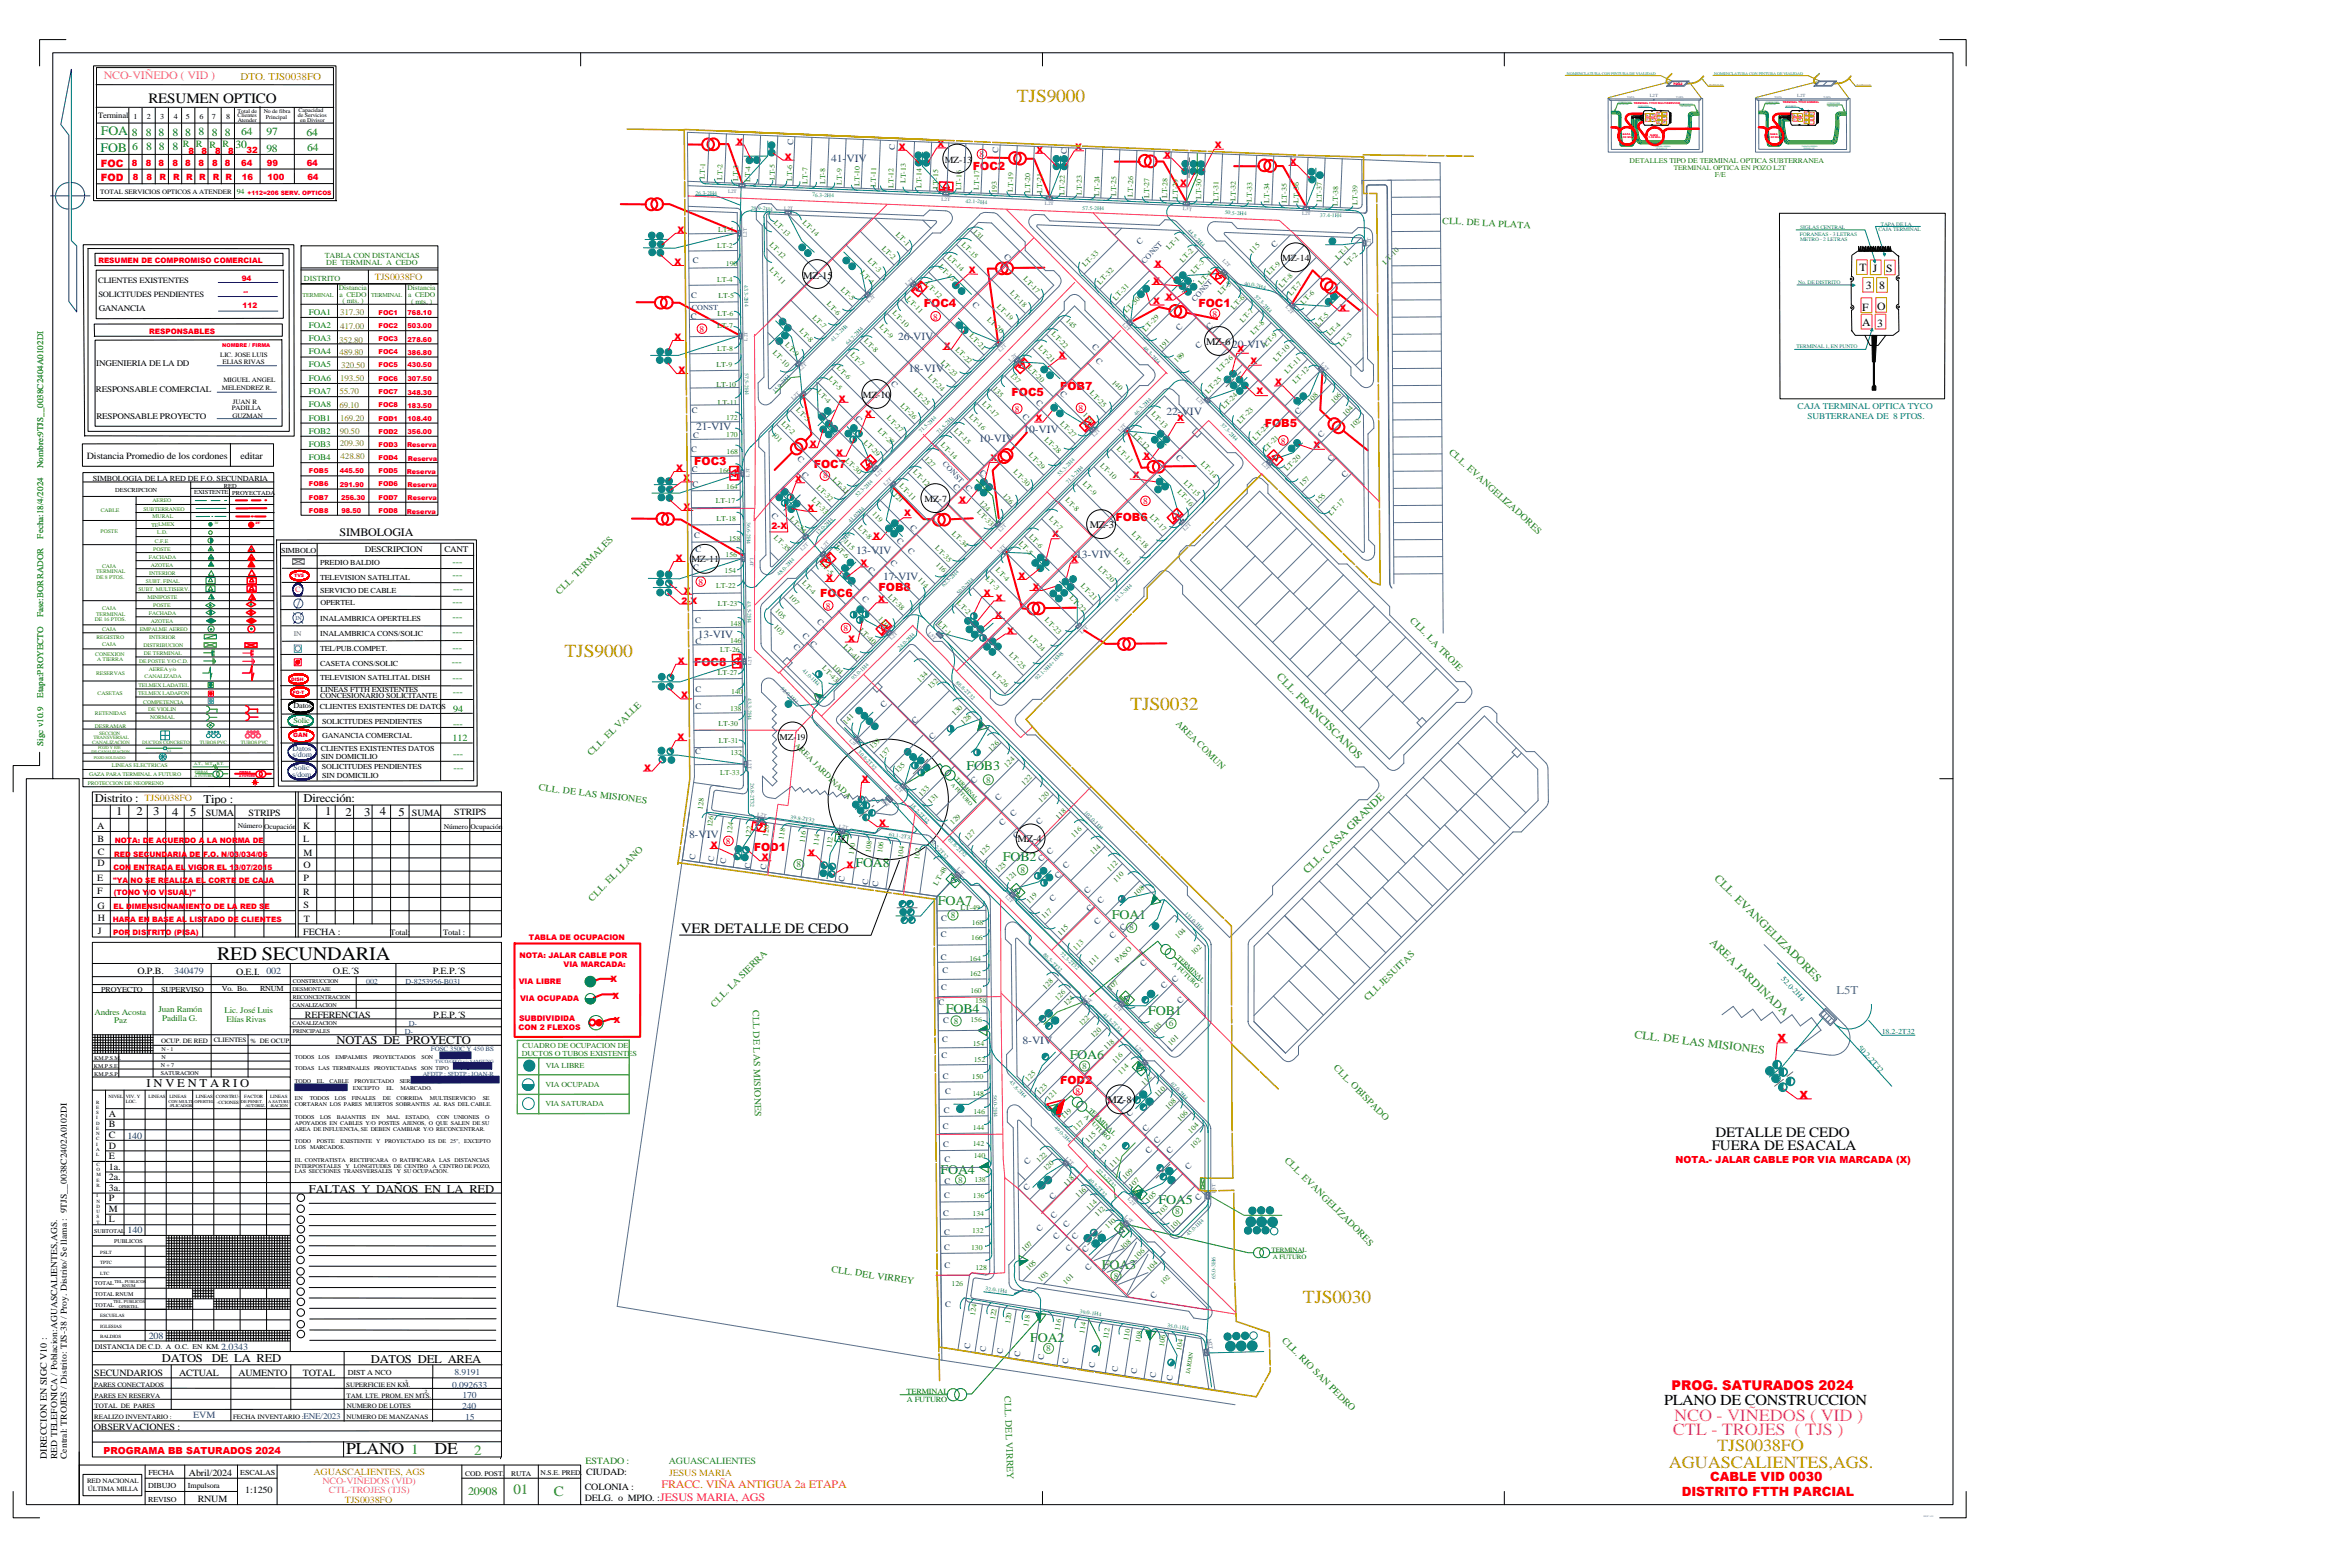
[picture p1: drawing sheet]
<svg xmlns="http://www.w3.org/2000/svg" width="914mm" height="610mm" viewBox="0 0 914 610" stroke-linecap="round" stroke-linejoin="round" font-family="sans-serif">
<defs><g id="words">
<text font-size="7.4" x="84.5" y="373.5">RED SECUNDARIA</text>
<g font-size="7.2" fill="#c4a000">
<text x="395.6" y="39.7">TJS9000</text>
<text x="219.7" y="255.7">TJS9000</text>
<text x="439.8" y="276.1">TJS0032</text>
<text x="506.9" y="506.9">TJS0030</text>
</g>
<g font-size="6.7" fill="#f0f">
<text x="651.5" y="552.7">NCO - VIÑEDOS ( VID )</text>
<text x="651" y="558.2">CTL - TROJES ( TJS )</text>
</g>
<g font-size="6.7" fill="#c4a000">
<text x="668.2" y="564.3">TJS0038FO</text>
<text x="649.4" y="570.9">AGUASCALIENTES,AGS.</text>
</g>
<text font-size="6.5" fill="#00f" x="115.2" y="237.1">/</text>
<g font-size="6.5">
<text x="134.7" y="565.8">PLANO</text>
<text x="169.1" y="565.8">DE</text>
</g>
<text font-size="5.9" x="647.5" y="546.5">PLANO DE CONSTRUCCION</text>
<g font-size="5.6">
<text x="57.7" y="40">RESUMEN OPTICO</text>
<text x="264.9" y="363.1">VER DETALLE DE CEDO</text>
<text x="667.5" y="442.3">DETALLE DE CEDO</text>
<text x="666" y="447.5">FUERA DE ESACALA</text>
</g>
<g font-size="5.6" fill="#309820">
<text x="160" y="565.7">1</text>
<text x="184.5" y="565.9">2</text>
</g>
<g font-size="5.6" fill="#308400">
<text x="199.8" y="581">01</text>
<text x="215.5" y="581.9">C</text>
</g>
<text font-size="5.2" fill="#f00" x="650.5" y="540.9">PROG. SATURADOS 2024</text>
<g font-size="5.1" fill="#008000">
<text x="376" y="299.4">FOB3</text>
<text x="390.2" y="335.1">FOB2</text>
<text x="332.9" y="337.3">FOA8</text>
<text x="365" y="352">FOA7</text>
<text x="432.6" y="357.4">FOA1</text>
<text x="368.1" y="393.9">FOB4</text>
<text x="446.8" y="394.8">FOB1</text>
<text x="416.2" y="412">FOA6</text>
<text x="366" y="456.8">FOA4</text>
<text x="450.8" y="468.3">FOA5</text>
<text x="428.8" y="493.7">FOA3</text>
<text x="400.9" y="522.1">FOA2</text>
</g>
<g font-size="5" fill="#008000">
<text x="39.3" y="52.6">FOA</text>
<text x="39.2" y="59">FOB</text>
</g>
<g font-size="4.9" fill="#f00">
<text x="654.4" y="581.9">DISTRITO FTTH PARCIAL</text>
<text x="665.4" y="576.3">CABLE VID 0030</text>
</g>
<text font-size="4.7" fill="#587088" x="714.6" y="386.8">L5T</text>
<g font-size="4.6">
<text x="37" y="312.2">Distrito :</text>
<text x="45.3" y="317.2">1</text>
<text x="53.2" y="317.2">2</text>
<text x="59.6" y="317.2">3</text>
<text x="67" y="317.3">4</text>
<text x="74" y="317.3">5</text>
<text x="79.2" y="312.2">Tipo :</text>
<text x="118.1" y="312.2">Dirección:</text>
<text x="126.5" y="317.2">1</text>
<text x="134.5" y="317.3">2</text>
<text x="141.6" y="317.4">3</text>
<text x="147.8" y="317.2">4</text>
<text x="155" y="317.3">5</text>
<text x="131" y="406.1">NOTAS DE PROYECTO</text>
<text x="57" y="423">I N V E N T A R I O</text>
<text x="120.2" y="464">FALTAS Y DAÑOS EN LA RED</text>
<text x="63" y="530">DATOS</text>
<text x="82.4" y="530">DE LA RED</text>
<text x="144.4" y="530.3">DATOS DEL AREA</text>
</g>
<text font-size="4.4" fill="#f0f" x="40.4" y="30.7">NCO-VIÑEDO ( VID )</text>
<g font-size="4.4" fill="#f00">
<text x="378.6" y="66.1">FOC2</text>
<text x="359.5" y="119.5">FOC4</text>
<text x="466.3" y="119.3">FOC1</text>
<text x="393.6" y="154.2">FOC5</text>
<text x="412.5" y="151.8">FOB7</text>
<text x="492.1" y="166.1">FOB5</text>
<text x="270.1" y="180.9">FOC3</text>
<text x="316.6" y="182.2">FOC7</text>
<text x="434" y="202.6">FOB6</text>
<text x="319.2" y="232.1">FOC6</text>
<text x="341.9" y="230.1">FOB8</text>
<text x="270.1" y="259.2">FOC8</text>
<text x="293.3" y="331.1">FOD1</text>
<text x="691.6" y="405.3">X</text>
<text x="412.5" y="421.8">FOD2</text>
<text x="700.2" y="427.4">X</text>
</g>
<text font-size="4.4" x="132.1" y="208.4">SIMBOLOGIA</text>
<g font-size="4.4" fill="#308400">
<text x="666.9" y="342" transform="rotate(45 666.9 342)">CLL. EVANGELIZADORES</text>
<text x="665.1" y="366.7" transform="rotate(44 665.1 366.7)">AREA JARDINADA</text>
<text x="635.8" y="403.8" transform="rotate(7 635.8 403.8)">CLL. DE LAS MISIONES</text>
<text x="182.1" y="581.7">20908</text>
</g>
<text font-size="4.4" fill="#ff6000" x="257.4" y="578.8">FRACC. VIÑA ANTIGUA 2a ETAPA</text>
<text font-size="4.4" fill="#ff0080" x="256.9" y="583.7">JESUS MARIA, AGS</text>
<g font-size="4.3" fill="#008000">
<text x="51.3" y="52.8">8</text>
<text x="56.7" y="52.8">8 8</text>
<text x="67.1" y="52.8">8</text>
<text x="72.1" y="52.7">8</text>
<text x="77.2" y="52.7">8</text>
<text x="82.5" y="52.8">8</text>
<text x="87.5" y="52.8">8</text>
<text x="93.8" y="52.6">64</text>
<text x="103.8" y="52.7">97</text>
<text x="119.3" y="53">64</text>
<text x="51.4" y="58.4">6</text>
<text x="56.8" y="58.4">8</text>
<text x="61.8" y="58.4">8</text>
<text x="67.2" y="58.4">8</text>
<text x="91.6" y="57.7">30</text>
<text x="103.6" y="59.1">98</text>
<text x="119.5" y="58.9">64</text>
</g>
<g font-size="4.3" fill="#00f">
<text x="323.5" y="62.9">41-VIV</text>
<text x="349.5" y="132.2">26-VIV</text>
<text x="479.5" y="135.3">20-VIV</text>
<text x="353.5" y="144.7">18-VIV</text>
<text x="453.9" y="161.6">22-VIV</text>
<text x="270.8" y="167.4">21-VIV</text>
<text x="380.8" y="171.8">10-VIV</text>
<text x="398.2" y="168.6">10-VIV</text>
<text x="333.1" y="215.4">13-VIV</text>
<text x="418.7" y="217.3">13-VIV</text>
<text x="343.6" y="225.8">17-VIV</text>
<text x="271.5" y="248">13-VIV</text>
<text x="268.1" y="325.9">8-VIV</text>
<text x="397.9" y="406">8-VIV</text>
</g>
<g font-size="4.3">
<text x="723.6" y="105.6">T</text>
<text x="728.7" y="105.7">J</text>
<text x="733.9" y="105.8">S</text>
<text x="726.1" y="112.4">3</text>
<text x="731.2" y="112.6">8</text>
<text x="724.6" y="120.9">F</text>
<text x="730.4" y="120.7">O</text>
<text x="724.5" y="126.7">A</text>
<text x="730.5" y="127.1">3</text>
</g>
<g font-size="4.3" fill="#308400">
<text x="496.6" y="263.5" transform="rotate(45 496.6 263.5)">CLL. FRANCISCANOS</text>
<text x="508.7" y="340.1" transform="rotate(-45 508.7 340.1)">CLL. CASA GRANDE</text>
</g>
<text font-size="4.1" fill="#c4a000" x="93.6" y="31.1">DTO. TJS0038FO</text>
<g font-size="3.9" fill="#f00">
<text x="39.3" y="65.1">FOC</text>
<text x="39.3" y="70.5">FOD</text>
</g>
<g font-size="3.9">
<text x="312.5" y="108.4">MZ-15</text>
<text x="469.3" y="134.2">MZ-6</text>
<text x="424" y="205.4">MZ-3</text>
<text x="395.9" y="327.7">MZ-4</text>
<text x="430.9" y="429.2">MZ-8</text>
</g>
<g font-size="3.8" fill="#f00">
<text x="652" y="452.6">NOTA.- JALAR CABLE POR VIA MARCADA (X)</text>
<text x="40.3" y="565.6">PROGRAMA BB SATURADOS 2024</text>
</g>
<g font-size="3.7" fill="#008000">
<text x="71.1" y="57.3">R</text>
<text x="76.2" y="57.3">R</text>
<text x="81.5" y="57.4">R</text>
<text x="86.5" y="57.4">R</text>
<text x="176.1" y="219.9">---</text>
<text x="176.1" y="225">---</text>
<text x="176.3" y="230.5">---</text>
<text x="176.1" y="235.5">---</text>
<text x="176.1" y="241.4">---</text>
<text x="176.1" y="247.1">---</text>
<text x="176" y="253.1">---</text>
<text x="175.8" y="258.7">---</text>
<text x="176.1" y="264.8">---</text>
<text x="176.2" y="270.3">---</text>
<text x="176.4" y="276.9">94</text>
<text x="176.3" y="282.8">---</text>
<text x="176.1" y="288.4">112</text>
<text x="176.4" y="294.6">---</text>
<text x="176.5" y="300.1">---</text>
</g>
<g font-size="3.7" fill="#308400">
<text x="561.2" y="87.1" transform="rotate(3 561.2 87.1)">CLL. DE LA PLATA</text>
<text x="563.6" y="176.2" transform="rotate(42 563.6 176.2)">CLL. EVANGELIZADORES</text>
<text x="217.7" y="231.5" transform="rotate(-45 217.7 231.5)">CLL. TERMALES</text>
<text x="548.5" y="241.7" transform="rotate(45 548.5 241.7)">CLL. LA TROJE</text>
<text x="230.1" y="294.3" transform="rotate(-45 230.1 294.3)">CLL. EL VALLE</text>
<text x="209.6" y="307.5" transform="rotate(7 209.6 307.5)">CLL. DE LAS MISIONES</text>
<text x="230.5" y="350.7" transform="rotate(-45 230.5 350.7)">CLL. EL LLANO</text>
<text x="532.2" y="389.6" transform="rotate(-45 532.2 389.6)">CLL JESUITAS</text>
<text x="278" y="392" transform="rotate(-45 278 392)">CLL. LA SIERRA</text>
<text x="292.9" y="392.9" transform="rotate(89 292.9 392.9)">CLL DE LAS MISIONES</text>
<text x="518.7" y="415.7" transform="rotate(45 518.7 415.7)">CLL. OBISPADO</text>
<text x="499.7" y="451.6" transform="rotate(45 499.7 451.6)">CLL. EVANGELIZADORES</text>
<text x="323.4" y="494.8" transform="rotate(8 323.4 494.8)">CLL. DEL VIRREY</text>
<text x="498.6" y="521.8" transform="rotate(45 498.6 521.8)">CLL. RIO SAN PEDRO</text>
<text x="390.9" y="543.1" transform="rotate(88 390.9 543.1)">CLL. DEL VIRREY</text>
<text x="227.8" y="569.5">ESTADO :</text>
</g>
<g font-size="3.7" fill="#c4a000">
<text x="145.8" y="108.9">TJS0038FO</text>
<text x="56.3" y="311.7">TJS0038FO</text>
<text x="122" y="573.7">AGUASCALIENTES, AGS</text>
<text x="260.3" y="574">JESUS MARIA</text>
<text x="134.2" y="584.6">TJS0038FO</text>
</g>
<g font-size="3.7">
<text x="33.8" y="178.4">Distancia Promedio de los cordones</text>
<text x="93.6" y="178.4">editar</text>
<text x="80.1" y="317.3">SUMA</text>
<text x="96.7" y="317.3">STRIPS</text>
<text x="160.3" y="317.3">SUMA</text>
<text x="176.8" y="317.2">STRIPS</text>
<text x="37.8" y="322.6">A</text>
<text x="117.9" y="322.5">K</text>
<text x="37.9" y="327.4">B</text>
<text x="118" y="327.4">L</text>
<text x="38" y="332.8">C</text>
<text x="118.2" y="332.8">M</text>
<text x="37.9" y="337">D</text>
<text x="118.2" y="337.7">O</text>
<text x="37.8" y="342.9">E</text>
<text x="37.8" y="348">F</text>
<text x="118.2" y="342.9">P</text>
<text x="38" y="353.4">G</text>
<text x="117.9" y="348.1">R</text>
<text x="118.1" y="353.1">S</text>
<text x="38.1" y="358.4">H</text>
<text x="118.2" y="358.5">T</text>
<text x="38" y="363.5">J</text>
<text x="118" y="363.6">FECHA :</text>
<text x="53.5" y="379.1">O.P.B.</text>
<text x="91.9" y="379.2">O.E.I. 002</text>
<text x="129.5" y="378.9">O.E.´S</text>
<text x="168.4" y="378.9">P.E.P.´S</text>
<text x="118.6" y="395.9">REFERENCIAS</text>
<text x="168.5" y="395.9">P.E.P.´S</text>
<text x="42.4" y="434.5">A</text>
<text x="42.4" y="438.6">B</text>
<text x="42.4" y="442.7">C</text>
<text x="42.4" y="446.8">D</text>
<text x="42.4" y="450.9">E</text>
<text x="42.4" y="455">1a.</text>
<text x="42.4" y="459.1">2a.</text>
<text x="42.4" y="463.3">3a.</text>
<text x="42.4" y="467.4">P</text>
<text x="42.4" y="471.5">M</text>
<text x="42.4" y="475.6">L</text>
<text x="36.7" y="535.3">SECUNDARIOS</text>
<text x="69.7" y="535.4">ACTUAL</text>
<text x="92.8" y="535.5">AUMENTO</text>
<text x="117.9" y="535.3">TOTAL</text>
<text x="36.5" y="556.1">OBSERVACIONES :</text>
<text x="18.2" y="567.6" transform="rotate(-90 18.2 567.6)">DIRECCION EN SIGC V10 :</text>
<text x="73.5" y="574.4">Abril/2024</text>
<text x="228.1" y="573.9">CIUDAD:</text>
<text x="95.4" y="580.8">1:1250</text>
<text x="227.5" y="579.8">COLONIA :</text>
<text x="76.9" y="584.3">RNUM</text>
<text x="227.5" y="584">DELG. o MPIO. :</text>
</g>
<g font-size="3.7" fill="#00f">
<text x="67.8" y="379.1">340479</text>
<text x="86.1" y="525.4">2.0343</text>
<text x="75.2" y="551.8">EVM</text>
</g>
<g font-size="3.7" fill="#004080">
<text x="49.6" y="443.2">140</text>
<text x="49.7" y="479.7">140</text>
<text x="57.9" y="521">208</text>
</g>
<text font-size="3.7" fill="#309820" x="260.3" y="569.6">AGUASCALIENTES</text>
<g font-size="3.7" fill="#f0f">
<text x="125.5" y="577.3">NCO-VIÑEDOS (VID)</text>
<text x="128" y="581">CTL-TROJES (TJS)</text>
</g>
<g font-size="3.6">
<text x="367.6" y="63.2">MZ-13</text>
<text x="498.9" y="101.6">MZ-14</text>
<text x="335.7" y="154.8">MZ-10</text>
<text x="359.7" y="195.3">MZ-7</text>
<text x="269" y="218.6">MZ-11</text>
</g>
<text font-size="3.6" fill="#308400" x="457.5" y="281.6" transform="rotate(45 457.5 281.6)">AREA COMUN</text>
<g font-size="3.5" fill="#f00">
<text x="286.6" y="56.3">X</text>
<text x="349.8" y="58.3">X</text>
<text x="364.8" y="57.2">X</text>
<text x="403.3" y="59.4">X</text>
<text x="418.3" y="58.3">X</text>
<text x="472.7" y="57.7">X</text>
<text x="305.4" y="62.2">X</text>
<text x="453" y="61.3">X</text>
<text x="501.9" y="64.2">X</text>
<text x="459.2" y="72.5">X</text>
<text x="263.6" y="90.6">X</text>
<text x="262.4" y="103.2">X</text>
<text x="377" y="106.3">X</text>
<text x="449.4" y="103.8">X</text>
<text x="448.6" y="110.4">X</text>
<text x="448.6" y="118.4">X</text>
<text x="453.6" y="116.5">X</text>
<text x="521.2" y="120.8">X</text>
<text x="262.5" y="132.4">X</text>
<text x="367.2" y="135.7">X</text>
<text x="481.5" y="136.9">X</text>
<text x="412" y="139.3">X</text>
<text x="486.5" y="141.5">X</text>
<text x="264" y="145.2">X</text>
<text x="496.2" y="149.9">X</text>
<text x="488.9" y="153.4">X</text>
<text x="326.3" y="156.3">X</text>
<text x="336.7" y="162.2">X</text>
<text x="402.9" y="164">X</text>
<text x="458" y="163.9">X</text>
<text x="315.1" y="173.9">X</text>
<text x="325.4" y="177.2">X</text>
<text x="385.4" y="179.4">X</text>
<text x="444.9" y="178.5">X</text>
<text x="511.1" y="174.3">X</text>
<text x="263.1" y="183.3">X</text>
<text x="265.9" y="187">X</text>
<text x="309.4" y="187.6">X</text>
<text x="440.7" y="186.1">X</text>
<text x="373.2" y="195.5">X</text>
<text x="265.9" y="198.5">X</text>
<text x="314.2" y="198.8">X</text>
<text x="351.9" y="200.9">X</text>
<text x="300.2" y="205.8">2-X</text>
<text x="339.7" y="209.6">X</text>
<text x="409.4" y="209.1">X</text>
<text x="262.9" y="218.3">X</text>
<text x="334.8" y="220.2">X</text>
<text x="416.8" y="218.4">X</text>
<text x="321.5" y="226">X</text>
<text x="396.3" y="225.2">X</text>
<text x="266" y="231.1">X</text>
<text x="382.8" y="231.9">X</text>
<text x="387.4" y="233.6">X</text>
<text x="401.8" y="229.5">X</text>
<text x="265.2" y="234.9">2-X</text>
<text x="341.8" y="234.4">X</text>
<text x="387.2" y="240.4">X</text>
<text x="330" y="249.6">X</text>
<text x="391.9" y="246.5">X</text>
<text x="263.7" y="258.3">X</text>
<text x="265" y="271.5">X</text>
<text x="263.6" y="288">X</text>
<text x="250.7" y="299.9">X</text>
<text x="335.3" y="304.1">X</text>
<text x="342.1" y="321.5">X</text>
<text x="276.6" y="330.1">X</text>
<text x="296.4" y="334.7">X</text>
<text x="314.5" y="332.8">X</text>
<text x="329.4" y="337.5">X</text>
</g>
<g font-size="3.5">
<text x="303.3" y="287.7">MZ-19</text>
<text x="22.2" y="567.6" transform="rotate(-90 22.2 567.6)">RED TELEFONICA / Poblacion:AGUASCALIENTES,AGS.</text>
<text x="26" y="567.6" transform="rotate(-90 26 567.6)">Central: TROJES / Distrito: TJS-38 / Proy. Distrito/ Se llama : 9TJS__0038C2402A0102DI</text>
</g>
<g font-size="3.5" fill="#00f">
<text x="175.9" y="539.8">0.092633</text>
<text x="176.9" y="535.1">8.9191</text>
<text x="179.9" y="543.9">170</text>
<text x="179.8" y="548">240</text>
<text x="181.1" y="552.4">15</text>
</g>
<g font-size="3.4" fill="#f00">
<text x="381.2" y="61.3">8</text>
<text x="363.1" y="124.4">8</text>
<text x="471.8" y="123.3">8</text>
<text x="272.2" y="129.2">8</text>
<text x="394.9" y="160.3">8</text>
<text x="419.7" y="160">8</text>
<text x="498.4" y="172.6">8</text>
<text x="320.3" y="186">8</text>
<text x="444.8" y="196.2">8</text>
<text x="271.8" y="227.6">8</text>
<text x="321.3" y="236.9">8</text>
<text x="328.3" y="245.7">8</text>
<text x="282.5" y="328.5">8</text>
<text x="237.5" y="382.1">X</text>
<text x="238.3" y="388.5">X</text>
<text x="418.5" y="425.5">8</text>
</g>
<g font-size="3.4" fill="#008080">
<text x="699.5" y="159">CAJA TERMINAL OPTICA TYCO</text>
<text x="703.3" y="162.8">SUBTERRANEA DE 8 PTOS.</text>
</g>
<g font-size="3.4" fill="#309820">
<text x="383.7" y="304.5">8</text>
<text x="309.9" y="337.4">8</text>
<text x="397" y="339.5">8</text>
<text x="370" y="357.1">8</text>
<text x="439.4" y="361.9">8</text>
<text x="454.8" y="399.2">6</text>
<text x="421.1" y="415.8">8</text>
<text x="372.9" y="460.1">8</text>
<text x="457.3" y="472.4">8</text>
<text x="433.4" y="497.4">8</text>
<text x="407.1" y="525.7">8</text>
</g>
<g font-size="3.3" fill="#f00">
<text x="73.3" y="59.8">8</text>
<text x="78.4" y="59.8">8</text>
<text x="83.7" y="59.8">8</text>
<text x="88.7" y="59.8">8</text>
<text x="96" y="59.6">32</text>
<text x="51.4" y="64.6">8</text>
<text x="56.7" y="64.6">8</text>
<text x="61.7" y="64.6">8</text>
<text x="67.1" y="64.6">8</text>
<text x="72.1" y="64.6">8</text>
<text x="77.2" y="64.6">8</text>
<text x="82.6" y="64.6">8</text>
<text x="87.5" y="64.6">8</text>
<text x="93.9" y="64.6">64</text>
<text x="103.8" y="64.6">99</text>
<text x="119.3" y="64.6">64</text>
<text x="51.6" y="70.1">8</text>
<text x="57" y="70.1">8</text>
<text x="62" y="70.1">R</text>
<text x="67.4" y="70.1">R</text>
<text x="72.4" y="70.1">R</text>
<text x="77.5" y="70.1">R</text>
<text x="82.8" y="70.1">R</text>
<text x="87.8" y="70.1">R</text>
<text x="94.2" y="70.1">16</text>
<text x="104.1" y="70.1">100</text>
<text x="119.6" y="70.1">64</text>
<text x="238.8" y="397.8">X</text>
</g>
<g font-size="3.3">
<text x="38.4" y="121">GANANCIA</text>
<text x="37.5" y="142.2">INGENIERIA DE LA DD</text>
<text x="37.3" y="152.4">RESPONSABLE COMERCIAL</text>
<text x="37.5" y="162.9">RESPONSABLE PROYECTO</text>
<text x="142" y="214.9">DESCRIPCION</text>
<text x="172.9" y="214.8">CANT</text>
<text x="171.3" y="411.8">XAGA.</text>
<text x="176.5" y="415.9">POUYET.</text>
<text x="126.2" y="424">( 0.4 )</text>
</g>
<g font-size="3.3" fill="#008000">
<text x="120.2" y="122.6">FOA1</text>
<text x="120.2" y="127.7">FOA2</text>
<text x="120.2" y="132.8">FOA3</text>
<text x="120.2" y="137.9">FOA4</text>
<text x="120.2" y="142.8">FOA5</text>
<text x="120.2" y="148.1">FOA6</text>
<text x="120.2" y="153.4">FOA7</text>
<text x="120.2" y="158.4">FOA8</text>
<text x="120.2" y="163.7">FOB1</text>
<text x="120.2" y="168.8">FOB2</text>
<text x="120.2" y="174">FOB3</text>
<text x="120.2" y="179">FOB4</text>
</g>
<g font-size="3.3" fill="#808000">
<text x="132.4" y="122.6">317.30</text>
<text x="132.4" y="127.8">417.00</text>
<text x="131.9" y="133.3">352.80</text>
<text x="132" y="137.9">489.80</text>
<text x="132.7" y="143.1">320.50</text>
<text x="132.4" y="148.3">193.50</text>
<text x="132" y="153.1">55.70</text>
<text x="132" y="158.6">69.10</text>
<text x="132.4" y="163.7">169.20</text>
<text x="132.2" y="173.7">209.30</text>
<text x="132.2" y="168.8">90.50</text>
<text x="132.5" y="178.6">428.80</text>
</g>
<g font-size="3.3" fill="#309820">
<text x="16.8" y="182.1" transform="rotate(-90 16.8 182.1)">Nombre:9TJS__0038C2404A0102DI</text>
<text x="16.8" y="209.5" transform="rotate(-90 16.8 209.5)">Fecha:18/4/2024</text>
<text x="16.8" y="240.2" transform="rotate(-90 16.8 240.2)">Fase:BORRADOR</text>
<text x="16.8" y="271.4" transform="rotate(-90 16.8 271.4)">Etapa:PROYECTO</text>
<text x="16.8" y="290.2" transform="rotate(-90 16.8 290.2)">Sigc v10.9</text>
</g>
<g font-size="3.3" fill="#308400">
<text x="36.7" y="394.7">Andres Acosta</text>
<text x="61.7" y="393.9">Juan Ramón</text>
<text x="87.3" y="394">Lic. José Luis</text>
<text x="44.4" y="397.8">Paz</text>
<text x="63.2" y="397.3">Padilla G.</text>
<text x="88.1" y="397.7">Elías Rivas</text>
</g>
<text font-size="3.3" fill="#00f" x="118.2" y="552">ENE/2023</text>
<g font-size="3.2">
<text x="38.1" y="46">Terminal</text>
<text x="38.2" y="109.9">CLIENTES EXISTENTES</text>
<text x="38.3" y="115.4">SOLICITUDES PENDIENTES</text>
<text x="151.8" y="363.6">Total:</text>
<text x="172.4" y="363.6">Total :</text>
</g>
<g font-size="3.2" fill="#004080">
<text x="308.6" y="56.5" transform="rotate(-87 308.6 56.5)">C</text>
<text x="348.2" y="58.3" transform="rotate(-87 348.2 58.3)">C</text>
<text x="388.4" y="59.5" transform="rotate(-87 388.4 59.5)">C</text>
<text x="415.1" y="59.9" transform="rotate(-90 415.1 59.9)">C</text>
<text x="443.4" y="95.5" transform="rotate(-42 443.4 95.5)">C</text>
<text x="390.5" y="100.1" transform="rotate(45 390.5 100.1)">C</text>
<text x="495.8" y="96.3" transform="rotate(-42 495.8 96.3)">C</text>
<text x="269.6" y="102.2">C</text>
<text x="268.9" y="116">C</text>
<text x="378.1" y="118.7" transform="rotate(45 378.1 118.7)">C</text>
<text x="268.9" y="124.1">C</text>
<text x="458.9" y="128.8" transform="rotate(-46 458.9 128.8)">C</text>
<text x="470.5" y="128.2" transform="rotate(-42 470.5 128.2)">C</text>
<text x="424.6" y="135.1" transform="rotate(45 424.6 135.1)">C</text>
<text x="466.4" y="135.8" transform="rotate(-44 466.4 135.8)">C</text>
<text x="426.1" y="140.3" transform="rotate(45 426.1 140.3)">C</text>
<text x="346.5" y="149.5" transform="rotate(45 346.5 149.5)">C</text>
<text x="412.2" y="153.4" transform="rotate(45 412.2 153.4)">C</text>
<text x="269.2" y="160.8">C</text>
<text x="402.9" y="156.8" transform="rotate(45 402.9 156.8)">C</text>
<text x="505" y="161.5" transform="rotate(-43 505 161.5)">C</text>
<text x="332.6" y="162.9" transform="rotate(45 332.6 162.9)">C</text>
<text x="397.6" y="162.3" transform="rotate(45 397.6 162.3)">C</text>
<text x="269.7" y="170.4">C</text>
<text x="514" y="170.3" transform="rotate(-46 514 170.3)">C</text>
<text x="268.9" y="175.7">C</text>
<text x="310.1" y="178.7" transform="rotate(45 310.1 178.7)">C</text>
<text x="457.4" y="178.2" transform="rotate(44 457.4 178.2)">C</text>
<text x="517.9" y="179.6" transform="rotate(-48 517.9 179.6)">C</text>
<text x="269.2" y="183.8">C</text>
<text x="311.7" y="184.9" transform="rotate(45 311.7 184.9)">C</text>
<text x="381" y="183.9" transform="rotate(45 381 183.9)">C</text>
<text x="523.2" y="185.8" transform="rotate(-42 523.2 185.8)">C</text>
<text x="269.5" y="189.4">C</text>
<text x="370.6" y="189.4" transform="rotate(45 370.6 189.4)">C</text>
<text x="375.4" y="189.7" transform="rotate(45 375.4 189.7)">C</text>
<text x="300" y="200.6" transform="rotate(45 300 200.6)">C</text>
<text x="270" y="209.2">C</text>
<text x="353.9" y="205.5" transform="rotate(45 353.9 205.5)">C</text>
<text x="270.6" y="214.9">C</text>
<text x="348.7" y="210.7" transform="rotate(45 348.7 210.7)">C</text>
<text x="353" y="214.3" transform="rotate(45 353 214.3)">C</text>
<text x="269.7" y="221.9">C</text>
<text x="337.5" y="221.6" transform="rotate(45 337.5 221.6)">C</text>
<text x="346.3" y="219.2" transform="rotate(45 346.3 219.2)">C</text>
<text x="335.2" y="232.9" transform="rotate(45 335.2 232.9)">C</text>
<text x="270.5" y="242.4">C</text>
<text x="317.7" y="242.1" transform="rotate(45 317.7 242.1)">C</text>
<text x="270.6" y="250.4">C</text>
<text x="308.5" y="251.8" transform="rotate(45 308.5 251.8)">C</text>
<text x="312" y="247.4" transform="rotate(45 312 247.4)">C</text>
<text x="315" y="250.6" transform="rotate(45 315 250.6)">C</text>
<text x="270.7" y="269.1">C</text>
<text x="270.7" y="275.9">C</text>
<text x="343.7" y="275.4" transform="rotate(-43 343.7 275.4)">C</text>
<text x="355.9" y="281.6" transform="rotate(-43 355.9 281.6)">C</text>
<text x="270.5" y="293.5">C</text>
<text x="362.7" y="288" transform="rotate(-43 362.7 288)">C</text>
<text x="378.9" y="304.8" transform="rotate(-43 378.9 304.8)">C</text>
<text x="388.5" y="311.7" transform="rotate(-43 388.5 311.7)">C</text>
<text x="394.3" y="318" transform="rotate(-43 394.3 318)">C</text>
<text x="390" y="321.4" transform="rotate(-43 390 321.4)">C</text>
<text x="404.4" y="320.8" transform="rotate(-43 404.4 320.8)">C</text>
<text x="395.4" y="326.4" transform="rotate(-43 395.4 326.4)">C</text>
<text x="270.3" y="334.4" transform="rotate(-81 270.3 334.4)">C</text>
<text x="277.7" y="335.2" transform="rotate(-81 277.7 335.2)">C</text>
<text x="405.1" y="335.3" transform="rotate(-43 405.1 335.3)">C C</text>
<text x="282.3" y="336.2" transform="rotate(-81 282.3 336.2)">C</text>
<text x="291.8" y="338.1" transform="rotate(-81 291.8 338.1)">C</text>
<text x="297.9" y="338.3" transform="rotate(-81 297.9 338.3)">C</text>
<text x="411.6" y="341.9" transform="rotate(-43 411.6 341.9)">C</text>
<text x="414.7" y="337.9" transform="rotate(-43 414.7 337.9)">C</text>
<text x="328.4" y="343.2" transform="rotate(-82 328.4 343.2)">C</text>
<text x="337.7" y="344.4" transform="rotate(-82 337.7 344.4)">C</text>
<text x="341.5" y="345" transform="rotate(-82 341.5 345)">C</text>
<text x="423.1" y="347.8" transform="rotate(-43 423.1 347.8)">C</text>
<text x="409.5" y="350.9" transform="rotate(-43 409.5 350.9)">C</text>
<text x="428.2" y="351.5" transform="rotate(-43 428.2 351.5)">C</text>
<text x="366.2" y="358.4">C</text>
<text x="423.9" y="354.7" transform="rotate(-43 423.9 354.7)">C</text>
<text x="426.9" y="359.7" transform="rotate(-43 426.9 359.7)">C</text>
<text x="366.1" y="364.6">C</text>
<text x="432.9" y="365.4" transform="rotate(-43 432.9 365.4)">C</text>
<text x="436.9" y="362.1" transform="rotate(-43 436.9 362.1)">C</text>
<text x="366.1" y="373.6">C</text>
<text x="444.8" y="376.2" transform="rotate(-43 444.8 376.2)">C</text>
<text x="366.7" y="378.7">C</text>
<text x="457.2" y="382.4" transform="rotate(-43 457.2 382.4)">C</text>
<text x="366.2" y="385">C</text>
<text x="452.9" y="384.6" transform="rotate(-43 452.9 384.6)">C</text>
<text x="365.2" y="390.8">C</text>
<text x="459.2" y="390.6" transform="rotate(-43 459.2 390.6)">C</text>
<text x="367" y="398.1">C 8</text>
<text x="366.6" y="405.5">C</text>
<text x="366.4" y="411.5">C</text>
<text x="366.9" y="419.9">C</text>
<text x="367.7" y="425.4">C</text>
<text x="436.2" y="429.8" transform="rotate(-43 436.2 429.8)">C</text>
<text x="367.2" y="432.9">C</text>
<text x="439.5" y="434.5" transform="rotate(-43 439.5 434.5)">C</text>
<text x="366.9" y="439.2">C</text>
<text x="445.7" y="440.4" transform="rotate(-43 445.7 440.4)">C</text>
<text x="367" y="446.2">C</text>
<text x="446.8" y="448.8" transform="rotate(-43 446.8 448.8)">C</text>
<text x="450.1" y="445" transform="rotate(-43 450.1 445)">C</text>
<text x="455" y="449.1" transform="rotate(-43 455 449.1)">C</text>
<text x="367.5" y="452.1">C</text>
<text x="399.8" y="453.4" transform="rotate(-49 399.8 453.4)">C</text>
<text x="462.3" y="455" transform="rotate(-43 462.3 455)">C</text>
<text x="367.5" y="460.6">C</text>
<text x="367.4" y="466.1">C</text>
<text x="399.5" y="463.2" transform="rotate(-49 399.5 463.2)">C</text>
<text x="409.7" y="466.7" transform="rotate(-49 409.7 466.7)">C</text>
<text x="466.3" y="467.2" transform="rotate(-49 466.3 467.2)">C</text>
<text x="367" y="472.9">C</text>
<text x="404.6" y="479.4" transform="rotate(-49 404.6 479.4)">C</text>
<text x="410" y="474.2" transform="rotate(-46 410 474.2)">C</text>
<text x="415" y="477.8" transform="rotate(-49 415 477.8)">C</text>
<text x="367.3" y="480.3">C</text>
<text x="411.1" y="482.4" transform="rotate(-49 411.1 482.4)">C</text>
<text x="418.4" y="482.5" transform="rotate(-49 418.4 482.5)">C</text>
<text x="367.3" y="486.5">C</text>
<text x="416" y="487" transform="rotate(-49 416 487)">C</text>
<text x="422.4" y="487.5" transform="rotate(-49 422.4 487.5)">C</text>
<text x="367.5" y="493.3">C</text>
<text x="423.5" y="494.3" transform="rotate(-49 423.5 494.3)">C</text>
<text x="367.8" y="508.5">C</text>
<text x="449" y="505.2" transform="rotate(-49 449 505.2)">C</text>
<text x="377.4" y="524.9" transform="rotate(-83 377.4 524.9)">C</text>
<text x="383.5" y="526.1" transform="rotate(-83 383.5 526.1)">C</text>
<text x="390.1" y="526.9" transform="rotate(-83 390.1 526.9)">C</text>
<text x="396.8" y="527.8" transform="rotate(-83 396.8 527.8)">C</text>
<text x="406" y="529.3" transform="rotate(-83 406 529.3)">C</text>
<text x="415.5" y="530.4" transform="rotate(-83 415.5 530.4)">C</text>
<text x="425.8" y="532.3" transform="rotate(-83 425.8 532.3)">C</text>
<text x="434.8" y="533.7" transform="rotate(-83 434.8 533.7)">C</text>
<text x="442.2" y="534.7" transform="rotate(-83 442.2 534.7)">C</text>
<text x="449.7" y="536.2" transform="rotate(-83 449.7 536.2)">C</text>
<text x="456.1" y="537.1" transform="rotate(-83 456.1 537.1)">C</text>
</g>
<text font-size="3.2" fill="#308400" x="308.9" y="290.2" transform="rotate(45 308.9 290.2)">AREA JARDINADA</text>
<text font-size="3.1" fill="#ff009f" x="114.8" y="230.2">C</text>
<g font-size="3.1" fill="#008000">
<text x="352.8" y="542.2">TERMINAL</text>
<text x="352.9" y="545.6">A FUTURO</text>
</g>
<g font-size="3">
<text x="51.9" y="46.2">1</text>
<text x="57.1" y="46.3">2</text>
<text x="62.3" y="46.3">3</text>
<text x="67.7" y="46.1">4</text>
<text x="72.3" y="46.2">5</text>
<text x="77.6" y="46.2">6</text>
<text x="82.4" y="46.3">7</text>
<text x="88" y="46.3">8</text>
<text x="36.1" y="187">SIMBOLOGIA DE LA RED DE F.O. SECUNDARIA</text>
<text x="109.3" y="215">SIMBOLO</text>
<text x="124.5" y="220">PREDIO BALDIO</text>
<text x="124.5" y="225.5">TELEVISION SATELITAL</text>
<text x="124.5" y="230.5">SERVICIO DE CABLE</text>
<text x="124.7" y="235.5">OPERTEL</text>
<text x="124.5" y="241.5">INALAMBRICA OPERTELES</text>
<text x="124.5" y="247.6">INALAMBRICA CONS/SOLIC</text>
<text x="124.5" y="253.4">TEL/PUB.COMPET.</text>
<text x="124.5" y="259">CASETA CONS/SOLIC</text>
<text x="124.5" y="264.7">TELEVISION SATELITAL DISH</text>
<text x="124.7" y="269.2">LINEAS FTTH EXISTENTES</text>
<text x="114.2" y="275.5">Datos</text>
<text x="124.5" y="275.9">CLIENTES EXISTENTES DE DATOS</text>
<text x="124.6" y="271.7">CONCESIONARIO SOLICITANTE</text>
<text x="125.4" y="281.5">SOLICITUDES PENDIENTES</text>
<text x="125.4" y="286.9">GANANCIA COMERCIAL</text>
<text x="124.8" y="292">CLIENTES EXISTENTES DATOS</text>
<text x="125" y="295.4">SIN DOMICILIO</text>
<text x="125.2" y="299.1">SOLICITUDES PENDIENTES</text>
<text x="125.4" y="302.5">SIN DOMICILIO</text>
<text x="39.4" y="385.7">PROYECTO</text>
<text x="62.7" y="385.9">SUPERVISO</text>
<text x="86.3" y="385.7">Vo. Bo.</text>
<text x="101.2" y="385.7">RNUM</text>
<text x="160.2" y="421.1">ACREBg-3</text>
<text x="179" y="421.1">SCREeBh-3</text>
<text x="135.3" y="535.1">DIST A NCO</text>
<text x="57.8" y="573.6">FECHA</text>
<text x="93.5" y="574">ESCALAS</text>
<text x="57.7" y="579">DIBUJO</text>
<text x="73.2" y="578.8">Impulsora</text>
<text x="57.7" y="584.2">REVISO</text>
</g>
<g font-size="3" fill="#008000">
<text x="92.1" y="75.6">94</text>
<text x="114.2" y="281.3">Solic</text>
</g>
<g font-size="3" fill="#308400">
<text x="126.4" y="100.3">TABLA CON DISTANCIAS</text>
<text x="127" y="103.2">DE TERMINAL A CEDO</text>
<text x="118.3" y="109.2">DISTRITO</text>
<text x="203.4" y="407.6">CUADRO DE OCUPACION DE</text>
<text x="203" y="410.8">DUCTOS O TUBOS EXISTENTES</text>
<text x="212.3" y="415.5">VIA LIBRE</text>
<text x="212.3" y="422.8">VIA OCUPADA</text>
<text x="212.2" y="430.4">VIA SATURADA</text>
</g>
<g font-size="3" fill="#00f">
<text x="445.3" y="102.5" transform="rotate(-46 445.3 102.5)">CONST</text>
<text x="464.9" y="117.3" transform="rotate(-47 464.9 117.3)">CONST</text>
<text x="269.2" y="120.4">CONST</text>
<text x="366.6" y="180.6" transform="rotate(46 366.6 180.6)">CONST</text>
<text x="113.9" y="292">Datos</text>
<text x="113.8" y="294.5">s/dom</text>
<text x="114.1" y="299.5">Solic</text>
<text x="113.7" y="302.1">s/dom</text>
<text x="142.5" y="382.7">002</text>
<text x="157.8" y="382.6">D-8253956-B031</text>
<text x="159.1" y="399.3">D-</text>
<text x="157.5" y="402.3">D-</text>
</g>
<g font-size="3" fill="#f00">
<text x="205.8" y="365.8">TABLA DE OCUPACION</text>
<text x="202.1" y="372.7">NOTA: JALAR CABLE POR</text>
<text x="219.2" y="376.3">VIA MARCADA:</text>
<text x="201.8" y="382.9">VIA LIBRE</text>
<text x="202.4" y="389.3">VIA OCUPADA</text>
<text x="201.8" y="400.6">CON 2 FLEXOS</text>
<text x="202" y="397">SUBDIVIDIDA</text>
</g>
<g font-size="3" fill="#008080">
<text x="692.9" y="381" transform="rotate(46 692.9 381)">52.0-2H4</text>
<text x="722.8" y="407.6" transform="rotate(48 722.8 407.6)">50.2-2T32</text>
<text x="732.2" y="402.4">18.2-2T32</text>
</g>
<g font-size="2.9" fill="#308400">
<text x="274.2" y="69.6" transform="rotate(-88 274.2 69.6)">LT-1</text>
<text x="281.1" y="69.9" transform="rotate(-89 281.1 69.9)">LT-2</text>
<text x="287.2" y="70.4" transform="rotate(-89 287.2 70.4)">LT-3</text>
<text x="291.9" y="70.8" transform="rotate(-89 291.9 70.8)">LT-4</text>
<text x="301.5" y="70.1" transform="rotate(-89 301.5 70.1)">LT-5</text>
<text x="308.2" y="70.4" transform="rotate(-89 308.2 70.4)">LT-6</text>
<text x="314.2" y="71.5" transform="rotate(-89 314.2 71.5)">LT-7</text>
<text x="321.1" y="71.6" transform="rotate(-89 321.1 71.6)">LT-8</text>
<text x="327.6" y="71.8" transform="rotate(-89 327.6 71.8)">LT-9</text>
<text x="352.4" y="71.3" transform="rotate(-89 352.4 71.3)">LT-13</text>
<text x="334.4" y="72.3" transform="rotate(-89 334.4 72.3)">LT-10</text>
<text x="340.8" y="72.6" transform="rotate(-89 340.8 72.6)">LT-11</text>
<text x="347.6" y="73" transform="rotate(-89 347.6 73)">LT-12</text>
<text x="358.5" y="73.2" transform="rotate(-89 358.5 73.2)">LT-14</text>
<text x="365" y="73.7" transform="rotate(-89 365 73.7)">LT-15</text>
<text x="374.1" y="74" transform="rotate(-89 374.1 74)">LT-16</text>
<text x="380.9" y="73.9" transform="rotate(-89 380.9 73.9)">LT-17</text>
<text x="387.8" y="74.9" transform="rotate(-89 387.8 74.9)">193</text>
<text x="394.1" y="74.7" transform="rotate(-89 394.1 74.7)">LT-19</text>
<text x="400.8" y="75.1" transform="rotate(-89 400.8 75.1)">LT-20</text>
<text x="405.5" y="75.1" transform="rotate(-89 405.5 75.1)">LT-21</text>
<text x="414.2" y="75.8" transform="rotate(-89 414.2 75.8)">LT-22</text>
<text x="420.9" y="75.9" transform="rotate(-89 420.9 75.9)">LT-23</text>
<text x="427.7" y="76.1" transform="rotate(-89 427.7 76.1)">LT-24</text>
<text x="434.3" y="76.3" transform="rotate(-89 434.3 76.3)">LT-25</text>
<text x="440.8" y="76.5" transform="rotate(-89 440.8 76.5)">LT-26</text>
<text x="447.2" y="77" transform="rotate(-89 447.2 77)">LT-27</text>
<text x="454.2" y="77.1" transform="rotate(-89 454.2 77.1)">LT-28</text>
<text x="458.3" y="77.3" transform="rotate(-89 458.3 77.3)">LT-29</text>
<text x="467.4" y="77.5" transform="rotate(-89 467.4 77.5)">LT-30</text>
<text x="474.1" y="78.1" transform="rotate(-89 474.1 78.1)">LT-31</text>
<text x="480.8" y="78.1" transform="rotate(-89 480.8 78.1)">LT-32</text>
<text x="487.1" y="78.5" transform="rotate(-89 487.1 78.5)">LT-33</text>
<text x="493.8" y="78.8" transform="rotate(-89 493.8 78.8)">LT-34</text>
<text x="500.7" y="79.2" transform="rotate(-89 500.7 79.2)">LT-35</text>
<text x="505.3" y="78.8" transform="rotate(-89 505.3 78.8)">LT-36</text>
<text x="514.3" y="78.7" transform="rotate(-89 514.3 78.7)">LT-37</text>
<text x="520.6" y="80.1" transform="rotate(-89 520.6 80.1)">LT-38</text>
<text x="528.2" y="79.7" transform="rotate(-89 528.2 79.7)">LT-39</text>
<text x="300.9" y="86.7" transform="rotate(46 300.9 86.7)">LT-13</text>
<text x="312.1" y="86.6" transform="rotate(46 312.1 86.6)">LT-14</text>
<text x="279.4" y="90.1" transform="rotate(1 279.4 90.1)">LT-1</text>
<text x="299.3" y="95.3" transform="rotate(46 299.3 95.3)">LT-12</text>
<text x="348.5" y="91.4" transform="rotate(46 348.5 91.4)">LT-1</text>
<text x="374.1" y="95.3" transform="rotate(46 374.1 95.3)">LT-15</text>
<text x="378.5" y="90.2" transform="rotate(46 378.5 90.2)">131</text>
<text x="279" y="96.6">LT-2</text>
<text x="337.5" y="101.5" transform="rotate(46 337.5 101.5)">LT-3</text>
<text x="343" y="96.7" transform="rotate(46 343 96.7)">LT-2</text>
<text x="368.6" y="100.3" transform="rotate(46 368.6 100.3)">LT-14</text>
<text x="454.9" y="97.4" transform="rotate(-46 454.9 97.4)">LT-1</text>
<text x="487.3" y="98.6" transform="rotate(-46 487.3 98.6)">115</text>
<text x="520.7" y="101" transform="rotate(-44 520.7 101)">LT-1</text>
<text x="282.4" y="103.5">190</text>
<text x="299.3" y="105.1" transform="rotate(46 299.3 105.1)">LT-11</text>
<text x="334.6" y="106.4" transform="rotate(46 334.6 106.4)">LT-4</text>
<text x="365.2" y="104" transform="rotate(46 365.2 104)">LT-13</text>
<text x="422.3" y="104.1" transform="rotate(-46 422.3 104.1)">LT-33</text>
<text x="460.2" y="102.2" transform="rotate(-46 460.2 102.2)">LT-2</text>
<text x="464.5" y="106.6" transform="rotate(-46 464.5 106.6)">LT-3</text>
<text x="494" y="107.1" transform="rotate(-46 494 107.1)">LT-9</text>
<text x="524" y="103.5" transform="rotate(-44 524 103.5)">LT-2</text>
<text x="539.1" y="102.9" transform="rotate(-46 539.1 102.9)">LT-10</text>
<text x="279" y="109.7">LT-4</text>
<text x="327.1" y="112.6" transform="rotate(46 327.1 112.6)">LT-5</text>
<text x="360" y="110.7" transform="rotate(46 360 110.7)">LT-12</text>
<text x="398.1" y="108.7" transform="rotate(46 398.1 108.7)">LT-17</text>
<text x="428.1" y="110.7" transform="rotate(-46 428.1 110.7)">LT-32</text>
<text x="467.4" y="110.7" transform="rotate(-46 467.4 110.7)">LT-4</text>
<text x="498.8" y="112" transform="rotate(-46 498.8 112)">LT-8</text>
<text x="279.5" y="115.9">LT-5</text>
<text x="321.6" y="118.3" transform="rotate(46 321.6 118.3)">LT-6</text>
<text x="352.6" y="116.4" transform="rotate(46 352.6 116.4)">LT-11</text>
<text x="387.8" y="119.3" transform="rotate(46 387.8 119.3)">LT-19</text>
<text x="392.9" y="114.2" transform="rotate(46 392.9 114.2)">LT-18</text>
<text x="434.1" y="116.9" transform="rotate(-46 434.1 116.9)">LT-31</text>
<text x="475" y="114.9" transform="rotate(-46 475 114.9)">LT-5</text>
<text x="502.4" y="115.1" transform="rotate(-46 502.4 115.1)">LT-7</text>
<text x="507.2" y="118.5" transform="rotate(-46 507.2 118.5)">LT-6</text>
<text x="279.2" y="122.8">LT-6</text>
<text x="316.1" y="123.6" transform="rotate(46 316.1 123.6)">LT-7</text>
<text x="347.1" y="121.9" transform="rotate(46 347.1 121.9)">LT-10</text>
<text x="384" y="124.3" transform="rotate(46 384 124.3)">LT-20</text>
<text x="414.6" y="124.8" transform="rotate(46 414.6 124.8)">145</text>
<text x="438.4" y="121.9" transform="rotate(-46 438.4 121.9)">LT-30</text>
<text x="480.1" y="120.5" transform="rotate(-46 480.1 120.5)">LT-6</text>
<text x="483.5" y="125.5" transform="rotate(-46 483.5 125.5)">LT-7</text>
<text x="279.1" y="127.8">LT-7</text>
<text x="310.9" y="128.9" transform="rotate(46 310.9 128.9)">LT-8</text>
<text x="342.1" y="127.4" transform="rotate(46 342.1 127.4)">LT-9</text>
<text x="377.1" y="130.9" transform="rotate(46 377.1 130.9)">LT-21</text>
<text x="409.1" y="130" transform="rotate(46 409.1 130)">LT-22</text>
<text x="445.8" y="129.1" transform="rotate(-46 445.8 129.1)">LT-29</text>
<text x="487.8" y="130.3" transform="rotate(-46 487.8 130.3)">LT-8</text>
<text x="512.9" y="127.1" transform="rotate(-46 512.9 127.1)">LT-5</text>
<text x="517.5" y="130.9" transform="rotate(-46 517.5 130.9)">LT-4</text>
<text x="279.1" y="136.4">LT-8</text>
<text x="300.6" y="137.4" transform="rotate(46 300.6 137.4)">LT-10</text>
<text x="305.4" y="134.3" transform="rotate(46 305.4 134.3)">LT-9</text>
<text x="336.1" y="132.7" transform="rotate(46 336.1 132.7)">LT-8</text>
<text x="371.6" y="136.1" transform="rotate(46 371.6 136.1)">LT-22</text>
<text x="403.9" y="135.5" transform="rotate(46 403.9 135.5)">LT-21</text>
<text x="452.2" y="136" transform="rotate(-46 452.2 136)">191</text>
<text x="492.8" y="135" transform="rotate(-46 492.8 135)">LT-9</text>
<text x="522" y="135" transform="rotate(-46 522 135)">LT-3</text>
<text x="278.8" y="142.8">LT-9</text>
<text x="325.5" y="143.3" transform="rotate(46 325.5 143.3)">LT-6</text>
<text x="330.8" y="138.2" transform="rotate(46 330.8 138.2)">LT-7</text>
<text x="366" y="141.1" transform="rotate(46 366 141.1)">LT-23</text>
<text x="399.8" y="143.2" transform="rotate(46 399.8 143.2)">LT-20</text>
<text x="458" y="141.3" transform="rotate(-46 458 141.3)">189</text>
<text x="496.6" y="140.8" transform="rotate(-46 496.6 140.8)">LT-10</text>
<text x="322.2" y="147.6" transform="rotate(46 322.2 147.6)">LT-5</text>
<text x="361" y="146.8" transform="rotate(46 361 146.8)">LT-24</text>
<text x="392.9" y="146.1" transform="rotate(46 392.9 146.1)">137</text>
<text x="432.5" y="148.8" transform="rotate(46 432.5 148.8)">140</text>
<text x="474.5" y="144.9" transform="rotate(-46 474.5 144.9)">LT-26</text>
<text x="501" y="145.4" transform="rotate(-46 501 145.4)">LT-11</text>
<text x="504.1" y="149.4" transform="rotate(-46 504.1 149.4)">LT-12</text>
<text x="278.8" y="150.5">LT-10</text>
<text x="317.8" y="152.6" transform="rotate(46 317.8 152.6)">LT-4</text>
<text x="355.3" y="152.3" transform="rotate(46 355.3 152.3)">LT-25</text>
<text x="386.2" y="151.4" transform="rotate(46 386.2 151.4)">135</text>
<text x="424" y="153" transform="rotate(46 424 153)">LT-25</text>
<text x="470.2" y="153.2" transform="rotate(-46 470.2 153.2)">LT-25</text>
<text x="279.3" y="157.4">LT-11</text>
<text x="309.7" y="159.6" transform="rotate(46 309.7 159.6)">LT-3</text>
<text x="350.2" y="157.8" transform="rotate(46 350.2 157.8)">LT-26</text>
<text x="382.1" y="157.1" transform="rotate(46 382.1 157.1)">LT-17</text>
<text x="421.2" y="161.5" transform="rotate(46 421.2 161.5)">136</text>
<text x="447.9" y="161.2" transform="rotate(46 447.9 161.2)">LT-13</text>
<text x="476.3" y="159.3" transform="rotate(-46 476.3 159.3)">LT-24</text>
<text x="509.9" y="157" transform="rotate(-46 509.9 157)">108</text>
<text x="519" y="157.1" transform="rotate(-46 519 157.1)">106</text>
<text x="282.6" y="163.4">172</text>
<text x="303.9" y="164.8" transform="rotate(46 303.9 164.8)">LT-2</text>
<text x="341.5" y="167.6" transform="rotate(46 341.5 167.6)">LT-28</text>
<text x="344.9" y="162.7" transform="rotate(46 344.9 162.7)">LT-27</text>
<text x="371.1" y="167.6" transform="rotate(46 371.1 167.6)">LT-15</text>
<text x="377" y="162.1" transform="rotate(46 377 162.1)">LT-16</text>
<text x="412.3" y="164.8" transform="rotate(46 412.3 164.8)">LT-27</text>
<text x="482.5" y="165" transform="rotate(-46 482.5 165)">LT-23</text>
<text x="523.5" y="162.2" transform="rotate(-46 523.5 162.2)">104</text>
<text x="526.5" y="167" transform="rotate(-46 526.5 167)">102</text>
<text x="282.6" y="170.1">170</text>
<text x="300.1" y="169.1" transform="rotate(46 300.1 169.1)">101</text>
<text x="335.9" y="172.3" transform="rotate(46 335.9 172.3)">LT-29</text>
<text x="366" y="173.2" transform="rotate(46 366 173.2)">LT-14</text>
<text x="406.3" y="171" transform="rotate(46 406.3 171)">LT-28</text>
<text x="440.7" y="169.5" transform="rotate(46 440.7 169.5)">LT-12</text>
<text x="488.5" y="171.5" transform="rotate(-46 488.5 171.5)">LT-22</text>
<text x="282.7" y="176.6">168</text>
<text x="328.8" y="179.2" transform="rotate(46 328.8 179.2)">LT-30</text>
<text x="359.7" y="178.6" transform="rotate(46 359.7 178.6)">127</text>
<text x="400.1" y="177.2" transform="rotate(46 400.1 177.2)">LT-29</text>
<text x="434.4" y="174.8" transform="rotate(46 434.4 174.8)">LT-11</text>
<text x="492.4" y="175.9" transform="rotate(-46 492.4 175.9)">LT-21</text>
<text x="279.9" y="183.9">166</text>
<text x="355.2" y="183.7" transform="rotate(46 355.2 183.7)">LT-12</text>
<text x="394.3" y="183.7" transform="rotate(46 394.3 183.7)">LT-30</text>
<text x="428" y="181.1" transform="rotate(46 428 181.1)">LT-10</text>
<text x="467.1" y="180.6" transform="rotate(46 467.1 180.6)">LT-14</text>
<text x="500.8" y="183.3" transform="rotate(-46 500.8 183.3)">LT-20</text>
<text x="282.6" y="190.1">164</text>
<text x="317.6" y="189.7" transform="rotate(46 317.6 189.7)">LT-32</text>
<text x="323.8" y="186.8" transform="rotate(46 323.8 186.8)">LT-31</text>
<text x="349.8" y="189.2" transform="rotate(46 349.8 189.2)">LT-11</text>
<text x="421.3" y="188.3" transform="rotate(46 421.3 188.3)">LT-9</text>
<text x="458" y="191.3" transform="rotate(48 458 191.3)">LT-16</text>
<text x="460.5" y="187.8" transform="rotate(46 460.5 187.8)">LT-15</text>
<text x="506.7" y="189.5" transform="rotate(-46 506.7 189.5)">157</text>
<text x="278.5" y="195.5">LT-17</text>
<text x="315.7" y="194.7" transform="rotate(46 315.7 194.7)">LT-33</text>
<text x="347.3" y="192.5" transform="rotate(46 347.3 192.5)">121</text>
<text x="381" y="195.8" transform="rotate(46 381 195.8)">124</text>
<text x="390" y="193" transform="rotate(46 390 193)">126</text>
<text x="414.4" y="194.7" transform="rotate(46 414.4 194.7)">LT-8</text>
<text x="512.9" y="196.1" transform="rotate(-46 512.9 196.1)">155</text>
<text x="278.8" y="202.7">LT-18</text>
<text x="307.3" y="202" transform="rotate(46 307.3 202)">LT-34</text>
<text x="339.2" y="200.2" transform="rotate(46 339.2 200.2)">119</text>
<text x="380.1" y="199.3" transform="rotate(46 380.1 199.3)">LT-33</text>
<text x="408.1" y="202" transform="rotate(46 408.1 202)">LT-7</text>
<text x="447.3" y="201.1" transform="rotate(46 447.3 201.1)">LT-17</text>
<text x="518" y="200.7" transform="rotate(-46 518 200.7)">LT-17</text>
<text x="301" y="209.3" transform="rotate(46 301 209.3)">LT-35</text>
<text x="333.8" y="205.4" transform="rotate(46 333.8 205.4)">LT-8</text>
<text x="370.3" y="207.7" transform="rotate(46 370.3 207.7)">LT-34</text>
<text x="400.3" y="208.8" transform="rotate(46 400.3 208.8)">LT-6</text>
<text x="440.3" y="207.9" transform="rotate(46 440.3 207.9)">LT-18</text>
<text x="283.6" y="210.3">158</text>
<text x="324.9" y="213.1" transform="rotate(46 324.9 213.1)">LT-6</text>
<text x="328.3" y="210.9" transform="rotate(46 328.3 210.9)">115</text>
<text x="363.8" y="213.4" transform="rotate(46 363.8 213.4)">LT-35</text>
<text x="396.3" y="211.6" transform="rotate(46 396.3 211.6)">LT-5</text>
<text x="433.5" y="214.5" transform="rotate(46 433.5 214.5)">LT-19</text>
<text x="282.3" y="216.7">156</text>
<text x="318.8" y="219.4" transform="rotate(46 318.8 219.4)">LT-5</text>
<text x="364" y="219.8" transform="rotate(46 364 219.8)">116</text>
<text x="387.3" y="221.9" transform="rotate(46 387.3 221.9)">LT-4</text>
<text x="427.1" y="221.2" transform="rotate(46 427.1 221.2)">LT-20</text>
<text x="281.9" y="223">154</text>
<text x="312" y="226.9" transform="rotate(46 312 226.9)">LT-4</text>
<text x="357" y="225.8" transform="rotate(46 357 225.8)">114</text>
<text x="383.4" y="225.2" transform="rotate(46 383.4 225.2)">LT-3</text>
<text x="278.7" y="228.8">LT-22</text>
<text x="306.8" y="232.2" transform="rotate(46 306.8 232.2)">107</text>
<text x="345.4" y="232.1" transform="rotate(46 345.4 232.1)">LT-38</text>
<text x="416.1" y="232.8" transform="rotate(46 416.1 232.8)">LT-22</text>
<text x="420.4" y="228" transform="rotate(46 420.4 228)">LT-21</text>
<text x="279.4" y="235.7">LT-23</text>
<text x="301.5" y="237.7" transform="rotate(46 301.5 237.7)">105</text>
<text x="372.2" y="234.6" transform="rotate(46 372.2 234.6)">LT-2</text>
<text x="284.1" y="243.7">148</text>
<text x="300.9" y="244.1" transform="rotate(46 300.9 244.1)">103</text>
<text x="334.2" y="245.4" transform="rotate(45 334.2 245.4)">LT-40</text>
<text x="341.6" y="240.8" transform="rotate(46 341.6 240.8)">110</text>
<text x="364.8" y="242.8" transform="rotate(46 364.8 242.8)">LT-1</text>
<text x="406.4" y="241.3" transform="rotate(46 406.4 241.3)">LT-23</text>
<text x="284.1" y="250">146</text>
<text x="328" y="251.7" transform="rotate(46 328 251.7)">LT-41</text>
<text x="400.1" y="248.1" transform="rotate(46 400.1 248.1)">LT-24</text>
<text x="280.2" y="253.5">LT-26</text>
<text x="392.6" y="254.8" transform="rotate(46 392.6 254.8)">LT-25</text>
<text x="279.4" y="262.8">LT-27</text>
<text x="319.8" y="259.9" transform="rotate(46 319.8 259.9)">LT-43</text>
<text x="323.7" y="259.4" transform="rotate(46 323.7 259.4)">104</text>
<text x="386" y="262.1" transform="rotate(46 386 262.1)">LT-26</text>
<text x="284.6" y="269.8">140</text>
<text x="357.9" y="265.6" transform="rotate(-44 357.9 265.6)">134</text>
<text x="362.1" y="268.2" transform="rotate(-44 362.1 268.2)">132</text>
<text x="284.1" y="276.5">138</text>
<text x="329.2" y="282" transform="rotate(-45 329.2 282)">141</text>
<text x="371.4" y="278.6" transform="rotate(-44 371.4 278.6)">130</text>
<text x="279.5" y="282.5">LT-30</text>
<text x="374.9" y="282.1" transform="rotate(-44 374.9 282.1)">128</text>
<text x="279.7" y="289.2">LT-31</text>
<text x="284.2" y="293.5">132</text>
<text x="339.4" y="291.5" transform="rotate(-45 339.4 291.5)">139</text>
<text x="385.7" y="292.4" transform="rotate(-44 385.7 292.4)">126</text>
<text x="343.3" y="295.2" transform="rotate(-45 343.3 295.2)">137</text>
<text x="391.7" y="298.6" transform="rotate(-44 391.7 298.6)">124</text>
<text x="280.2" y="301.5">LT-33</text>
<text x="349.2" y="300.8" transform="rotate(-45 349.2 300.8)">135</text>
<text x="398.5" y="305.6" transform="rotate(-44 398.5 305.6)">122</text>
<text x="358.6" y="309.9" transform="rotate(-45 358.6 309.9)">133</text>
<text x="273.4" y="315.1" transform="rotate(-82 273.4 315.1)">128</text>
<text x="362.1" y="312.8" transform="rotate(-45 362.1 312.8)">131</text>
<text x="405.2" y="312.3" transform="rotate(-44 405.2 312.3)">120</text>
<text x="277.1" y="321.9" transform="rotate(-82 277.1 321.9)">126</text>
<text x="370.8" y="320.9" transform="rotate(-45 370.8 320.9)">129</text>
<text x="411.8" y="318.9" transform="rotate(-44 411.8 318.9)">118</text>
<text x="284.7" y="324.4" transform="rotate(-82 284.7 324.4)">124</text>
<text x="292" y="326" transform="rotate(-82 292 326)">122</text>
<text x="298.8" y="325.6" transform="rotate(-82 298.8 325.6)">120</text>
<text x="304.9" y="326.9" transform="rotate(-82 304.9 326.9)">118</text>
<text x="313.1" y="328" transform="rotate(-82 313.1 328)">116</text>
<text x="318.3" y="329.1" transform="rotate(-82 318.3 329.1)">114</text>
<text x="323.5" y="330" transform="rotate(-82 323.5 330)">112</text>
<text x="376.5" y="327.1" transform="rotate(-45 376.5 327.1)">127</text>
<text x="417.9" y="326" transform="rotate(-44 417.9 326)">116</text>
<text x="332.1" y="332.5" transform="rotate(-82 332.1 332.5)">110</text>
<text x="338.7" y="331.9" transform="rotate(-82 338.7 331.9)">108</text>
<text x="343.3" y="331.9" transform="rotate(-82 343.3 331.9)">106</text>
<text x="351.3" y="333.7" transform="rotate(-82 351.3 333.7)">104</text>
<text x="357.6" y="334.6" transform="rotate(-82 357.6 334.6)">102</text>
<text x="382.3" y="333" transform="rotate(-45 382.3 333)">125</text>
<text x="425.2" y="332.6" transform="rotate(-44 425.2 332.6)">114</text>
<text x="388.5" y="339.6" transform="rotate(-45 388.5 339.6)">123</text>
<text x="431.9" y="339.1" transform="rotate(-44 431.9 339.1)">112</text>
<text x="364.7" y="344.6" transform="rotate(-60 364.7 344.6)">LT-48</text>
<text x="392.6" y="343.2" transform="rotate(-45 392.6 343.2)">121</text>
<text x="434.3" y="343.4" transform="rotate(-44 434.3 343.4)">110</text>
<text x="400.5" y="351.7" transform="rotate(-45 400.5 351.7)">119</text>
<text x="442.2" y="348.9" transform="rotate(-44 442.2 348.9)">108</text>
<text x="373.8" y="354">LT-49</text>
<text x="378.2" y="359.7">168</text>
<text x="406.3" y="357.6" transform="rotate(-45 406.3 357.6)">117</text>
<text x="377.9" y="365.5">166</text>
<text x="412.7" y="364" transform="rotate(-45 412.7 364)">115</text>
<text x="458.3" y="365.3" transform="rotate(-44 458.3 365.3)">104</text>
<text x="418.7" y="369.8" transform="rotate(-45 418.7 369.8)">113</text>
<text x="464.5" y="371.6" transform="rotate(-44 464.5 371.6)">102</text>
<text x="377.2" y="373.9">164</text>
<text x="424.7" y="375.7" transform="rotate(-45 424.7 375.7)">111</text>
<text x="435" y="374.8" transform="rotate(-45 435 374.8)">PASO</text>
<text x="377.3" y="379.7">162</text>
<text x="377.6" y="386.1">160</text>
<text x="406.8" y="385" transform="rotate(-45 406.8 385)">128</text>
<text x="411.6" y="389.4" transform="rotate(-45 411.6 389.4)">126</text>
<text x="432.1" y="385.6" transform="rotate(-44 432.1 385.6)">107</text>
<text x="379.4" y="390.4">158</text>
<text x="415" y="391.5" transform="rotate(-45 415 391.5)">124</text>
<text x="377.6" y="397.6">156</text>
<text x="420.9" y="399.3" transform="rotate(-45 420.9 399.3)">122</text>
<text x="449" y="401.9" transform="rotate(-44 449 401.9)">103</text>
<text x="378.5" y="406.9">154</text>
<text x="425.5" y="403.9" transform="rotate(-45 425.5 403.9)">120</text>
<text x="455.5" y="406.9" transform="rotate(-44 455.5 406.9)">101</text>
<text x="378.9" y="413.2">152</text>
<text x="430.5" y="408.6" transform="rotate(-45 430.5 408.6)">118</text>
<text x="433.9" y="413.9" transform="rotate(-45 433.9 413.9)">116</text>
<text x="378.2" y="419.9">150</text>
<text x="436.2" y="418.1" transform="rotate(-45 436.2 418.1)">114</text>
<text x="400" y="420.9" transform="rotate(-45 400 420.9)">125</text>
<text x="404.5" y="425.8" transform="rotate(-45 404.5 425.8)">123</text>
<text x="445.2" y="422.4" transform="rotate(-45 445.2 422.4)">112</text>
<text x="378.4" y="426.4">148</text>
<text x="408.2" y="428.3" transform="rotate(-45 408.2 428.3)">121</text>
<text x="450.4" y="426.9" transform="rotate(-45 450.4 426.9)">110</text>
<text x="454.6" y="431.7" transform="rotate(-45 454.6 431.7)">108</text>
<text x="378.8" y="433.2">146</text>
<text x="414" y="435.3" transform="rotate(-45 414 435.3)">119</text>
<text x="459.1" y="436.4" transform="rotate(-45 459.1 436.4)">106</text>
<text x="378.6" y="439.6">144</text>
<text x="418.6" y="440" transform="rotate(-45 418.6 440)">117</text>
<text x="463.4" y="441" transform="rotate(-45 463.4 441)">104</text>
<text x="378.5" y="445.9">142</text>
<text x="423.5" y="444.7" transform="rotate(-45 423.5 444.7)">115</text>
<text x="427.7" y="449.3" transform="rotate(-45 427.7 449.3)">113</text>
<text x="464.3" y="446.9" transform="rotate(-45 464.3 446.9)">102</text>
<text x="378.9" y="450.7">140</text>
<text x="404.4" y="452.5" transform="rotate(-45 404.4 452.5)">122</text>
<text x="407" y="455.6" transform="rotate(-45 407 455.6)">120</text>
<text x="432.8" y="454.2" transform="rotate(-45 432.8 454.2)">111</text>
<text x="379.1" y="459.9">138</text>
<text x="415" y="461.7" transform="rotate(-45 415 461.7)">118</text>
<text x="437.9" y="459" transform="rotate(-45 437.9 459)">109</text>
<text x="378.6" y="466.2">136</text>
<text x="419.6" y="466.2" transform="rotate(-45 419.6 466.2)">116</text>
<text x="440.3" y="462.5" transform="rotate(-45 440.3 462.5)">107</text>
<text x="446.9" y="467.9" transform="rotate(-45 446.9 467.9)">105</text>
<text x="378.4" y="473.2">134</text>
<text x="423.8" y="471" transform="rotate(-45 423.8 471)">114</text>
<text x="427" y="473.5" transform="rotate(-45 427 473.5)">112</text>
<text x="451.4" y="472.9" transform="rotate(-45 451.4 472.9)">103</text>
<text x="378.2" y="479.8">132</text>
<text x="431.1" y="478.2" transform="rotate(-45 431.1 478.2)">110</text>
<text x="456.5" y="478.6" transform="rotate(-45 456.5 478.6)">101</text>
<text x="377.9" y="486.2">130</text>
<text x="398.7" y="487.1" transform="rotate(-45 398.7 487.1)">107</text>
<text x="437" y="486.5" transform="rotate(-45 437 486.5)">108</text>
<text x="442.4" y="490.1" transform="rotate(-45 442.4 490.1)">106</text>
<text x="379.6" y="494">128</text>
<text x="400.3" y="494.5" transform="rotate(-45 400.3 494.5)">105</text>
<text x="447.4" y="494.8" transform="rotate(-45 447.4 494.8)">104</text>
<text x="370.3" y="500.3">126</text>
<text x="405" y="498.8" transform="rotate(-45 405 498.8)">103</text>
<text x="414.8" y="499.7" transform="rotate(-45 414.8 499.7)">101</text>
<text x="379.3" y="511.9" transform="rotate(-80 379.3 511.9)">124</text>
<text x="387.1" y="513.6" transform="rotate(-80 387.1 513.6)">122</text>
<text x="392.9" y="515.2" transform="rotate(-80 392.9 515.2)">120</text>
<text x="400.1" y="516.3" transform="rotate(-80 400.1 516.3)">118</text>
<text x="412.3" y="517.7" transform="rotate(-80 412.3 517.7)">116</text>
<text x="421.9" y="519" transform="rotate(-80 421.9 519)">114</text>
<text x="431.1" y="521" transform="rotate(-80 431.1 521)">112</text>
<text x="439" y="521.8" transform="rotate(-80 439 521.8)">110</text>
<text x="443.6" y="522.4" transform="rotate(-80 443.6 522.4)">108</text>
<text x="452.8" y="524" transform="rotate(-80 452.8 524)">106</text>
<text x="459.6" y="525.4" transform="rotate(-80 459.6 525.4)">104</text>
</g>
<g font-size="2.9" fill="#f00">
<text x="38.3" y="102.4">RESUMEN DE COMPROMISO COMERCIAL</text>
<text x="94.1" y="109.5">94</text>
<text x="94.4" y="119.7">112</text>
<text x="94.7" y="114.3">--</text>
<text x="58.1" y="130">RESPONSABLES</text>
<text x="44.7" y="327.9">NOTA: DE ACUERDO A LA NORMA DE</text>
<text x="44.4" y="333.3">RED SECUNDARIA DE F.O. N/03/034/06</text>
<text x="44.1" y="338.5">CON ENTRADA EL VIGOR EL 13/07/2015</text>
<text x="44" y="343.4">&quot;YA NO SE REALIZA EL CORTE DE CAJA</text>
<text x="44.2" y="353.7">EL DIMENSIONAMIENTO DE LA RED SE</text>
<text x="44.3" y="348.3">(TONO Y/O VISUAL)&quot;</text>
<text x="43.9" y="358.6">HARA EN BASE AL LISTADO DE CLIENTES</text>
<text x="44" y="363.7">POR DISTRITO (PISA)</text>
</g>
<g font-size="2.8" fill="#308400">
<text x="634.1" y="63.4">DETALLES TIPO DE TERMINAL OPTICA SUBTERRANEA</text>
<text x="667.3" y="69">F/E</text>
<text x="131.9" y="112.7">Distancia</text>
<text x="158.6" y="112.8">Distancia</text>
<text x="132.1" y="115.4">a CEDO</text>
<text x="133.2" y="118.1">( mts. )</text>
<text x="158.8" y="115.5">a CEDO</text>
<text x="159.9" y="118.2">( mts. )</text>
</g>
<text font-size="2.8" fill="#686870" x="114.3" y="247.4">IN</text>
<g font-size="2.8">
<text x="92.5" y="322.3">Número</text>
<text x="102.8" y="322.5">Ocupación</text>
<text x="172.7" y="322.3">Número</text>
<text x="183" y="322.5">Ocupación</text>
<text x="37" y="524.8">DISTANCIA DE C.D. A O.C. EN KM. :</text>
<text x="181" y="574.2">COD. POST.</text>
<text x="198.9" y="574">RUTA</text>
<text x="210.3" y="574">N.S.E. PRED.</text>
</g>
<g font-size="2.7" fill="#308400">
<text x="651.3" y="66.1">TERMINAL OPTICA EN POZO L2T</text>
<text x="452.5" y="499.9" transform="rotate(-45 452.5 499.9)">102</text>
</g>
<g font-size="2.6">
<text x="39" y="75.4">TOTAL SERVICIOS OPTICOS A ATENDER</text>
<text x="85.6" y="138.9">LIC. JOSE LUIS</text>
<text x="86.6" y="141.6">ELIAS RIVAS</text>
<text x="86.9" y="148.6">MIGUEL ANGEL</text>
<text x="86.4" y="151.7">MELENDREZ R.</text>
<text x="90.2" y="159.7">PADILLA</text>
<text x="90.6" y="157.2">JUAN R</text>
<text x="90.4" y="162.4">GUZMAN</text>
<text x="62.7" y="405.6">OCUP. DE RED</text>
<text x="83.1" y="405.5">CLIENTES</text>
<text x="97.5" y="405.6">% DE OCUP.</text>
<text x="36.7" y="539.5">PARES CONECTADOS</text>
<text x="134.7" y="539.6">SUPERFICIE EN KM.</text>
<text x="36.8" y="543.9">PARES EN RESERVA</text>
<text x="134.8" y="543.9">TAM. LTE. PROM. EN MTS.</text>
<text x="36.8" y="547.9">TOTAL DE PARES</text>
<text x="134.9" y="552">NUMERO DE MANZANAS</text>
<text x="135" y="547.7">NUMERO DE LOTES</text>
<text x="36.7" y="552.1">REALIZO INVENTARIO :</text>
<text x="90.7" y="552.2">FECHA INVENTARIO :</text>
<text x="33.9" y="577.1">RED NACIONAL</text>
<text x="34.2" y="580.2">ÚLTIMA MILLA</text>
</g>
<g font-size="2.6" fill="#f00">
<text x="147.3" y="122.6">FOC1</text>
<text x="158.6" y="122.7">768.10</text>
<text x="147.3" y="127.7">FOC2</text>
<text x="158.6" y="127.8">503.00</text>
<text x="147.3" y="132.8">FOC3</text>
<text x="147.3" y="137.9">FOC4</text>
<text x="158.6" y="138">386.80</text>
<text x="158.6" y="132.9">278.60</text>
<text x="147.3" y="142.8">FOC5</text>
<text x="158.6" y="142.9">430.50</text>
<text x="147.3" y="148.1">FOC6</text>
<text x="158.6" y="148.3">307.50</text>
<text x="147.3" y="153.4">FOC7</text>
<text x="158.6" y="153.5">348.30</text>
<text x="147.3" y="158.4">FOC8</text>
<text x="158.6" y="158.5">183.50</text>
<text x="147.3" y="163.7">FOD1</text>
<text x="158.6" y="163.8">108.40</text>
<text x="147.3" y="168.8">FOD2</text>
<text x="147.3" y="174">FOD3</text>
<text x="158.6" y="168.9">356.00</text>
<text x="147.3" y="179">FOD4</text>
<text x="158.4" y="174.1">Reserva</text>
<text x="158.7" y="179.4">Reserva</text>
<text x="120.2" y="183.9">FOB5</text>
<text x="132.2" y="184.1">445.50</text>
<text x="147.3" y="183.9">FOD5</text>
<text x="158.2" y="184.3">Reserva</text>
<text x="120.2" y="188.9">FOB6</text>
<text x="132.2" y="189.6">291.90</text>
<text x="147.3" y="188.9">FOD6</text>
<text x="158.6" y="189.4">Reserva</text>
<text x="120.2" y="194.5">FOB7</text>
<text x="132.7" y="194.4">256.30</text>
<text x="147.3" y="194.5">FOD7</text>
<text x="158.6" y="194.5">Reserva</text>
<text x="120.2" y="199.5">FOB8</text>
<text x="132.9" y="199.5">98.50</text>
<text x="147.3" y="199.5">FOD8</text>
<text x="158.2" y="199.8">Reserva</text>
</g>
<g font-size="2.6" fill="#008000">
<text x="456.1" y="375" transform="rotate(44 456.1 375)">A FUTURO</text>
<text x="457.8" y="372.6" transform="rotate(44 457.8 372.6)">TERMINAL</text>
<text x="421.7" y="434.4" transform="rotate(44 421.7 434.4)">A FUTURO</text>
<text x="423.4" y="432" transform="rotate(44 423.4 432)">TERMINAL</text>
<text x="494.8" y="486.9">TERMINAL</text>
<text x="495.3" y="489.8">A FUTURO</text>
</g>
<text font-size="2.6" fill="#00f" x="167.7" y="408.9">FOSC 350C Y 450 BS</text>
<g font-size="2.4">
<text x="44.9" y="191.4">DESCRIPCION</text>
<text x="87.1" y="189.7">RED</text>
<text x="75.5" y="192.3">EXISTENTE</text>
<text x="90.3" y="192.4">PROYECTADA</text>
</g>
<text font-size="2.4" fill="#f00" x="114.1" y="286.9">GAN</text>
<text font-size="2.4" fill="#00f" x="164.5" y="418.5">AFDTP ; SFDTP ; IOAN-R</text>
<text font-size="2.3" fill="#f00" x="96.3" y="75.7">+112=206 SERV. OPTICOS</text>
<g font-size="2.3" fill="#308400">
<text x="117.7" y="115.4">TERMINAL</text>
<text x="144.4" y="115.5">TERMINAL</text>
<text x="463" y="534.6" transform="rotate(-81 463 534.6)">JARDIN</text>
</g>
<g font-size="2.2">
<text x="92.5" y="45.6">Clientes</text>
<text x="92.5" y="43.8">Total de</text>
<text x="92.5" y="47.4">Atender</text>
<text x="102.6" y="44.1">No de fibra</text>
<text x="103.5" y="46.3">Principal</text>
<text x="115.9" y="45.6">de Servicios</text>
<text x="116.2" y="43.7">Capacidad</text>
<text x="116.8" y="47.3">en Divisor</text>
<text x="114" y="382.5">CONSTRUCCION</text>
<text x="113.7" y="385.7">DESMONTAJE</text>
<text x="113.9" y="388.7">RECONCENTRACION</text>
<text x="113.7" y="391.7">CANALIZACION</text>
<text x="113.9" y="398.9">CANALIZACION</text>
<text x="114" y="401.9">PRINCIPALES</text>
<text x="36.7" y="412.3">KM.P.S.M.</text>
<text x="62.8" y="408.8">N - 1</text>
<text x="62.8" y="411.8">N</text>
<text x="114.7" y="411.8">TODOS</text>
<text x="124" y="411.8">LOS</text>
<text x="130.5" y="411.8">EMPALMES</text>
<text x="145.2" y="411.8">PROYECTADOS</text>
<text x="164" y="411.8">SON</text>
<text x="36.6" y="415.4">KM.P.S.E.</text>
<text x="36.7" y="418.5">KM.P.S.P.</text>
<text x="62.6" y="414.9">N + 7</text>
<text x="62.6" y="418.3">SATURACION</text>
<text x="114.7" y="416.1">TODAS</text>
<text x="124" y="416.1">LAS TERMINALES</text>
<text x="145.5" y="416.1">PROYECTADAS</text>
<text x="163.8" y="416.1">SON TIPO</text>
<text x="114.7" y="421.1">TODO</text>
<text x="114.9" y="424.2">CALIBRE</text>
<text x="123.3" y="421.1">EL</text>
<text x="128.3" y="421.1">CABLE</text>
<text x="137.3" y="424.2">EXCEPTO</text>
<text x="138" y="421.1">PROYECTADO</text>
<text x="150.3" y="424.2">EL</text>
<text x="155.5" y="421.1">SERA</text>
<text x="155.9" y="424.2">MARCADO.</text>
<text x="179" y="421.1">Y</text>
<text x="114.7" y="428.1">EN</text>
<text x="114.7" y="430.3">CORTARAN LOS PARES MUERTOS SOBRANTES AL RAS DEL CABLE.</text>
<text x="120.5" y="428.1">TODOS</text>
<text x="130.3" y="428.1">LOS</text>
<text x="136.9" y="428.1">FINALES</text>
<text x="149" y="428.1">DE</text>
<text x="154.3" y="428.1">CORRIDA</text>
<text x="167.3" y="428.1">MULTISERVICIO</text>
<text x="187.8" y="428.1">SE</text>
<text x="114.7" y="435.5">TODOS</text>
<text x="114.7" y="437.7">APOYADOS EN CABLES Y/O POSTES AJENOS, O QUE SALEN DE SU</text>
<text x="124.5" y="435.5">LOS</text>
<text x="131.1" y="435.5">BAJANTES</text>
<text x="144.7" y="435.5">EN</text>
<text x="150.5" y="435.5">MAL</text>
<text x="157.8" y="435.5">ESTADO,</text>
<text x="170.1" y="435.5">CON</text>
<text x="176.6" y="435.5">UNIONES</text>
<text x="188.8" y="435.5">O</text>
<text x="114.7" y="440.1">AREA DE INFLUENCIA, SE DEBEN CAMBIAR Y/O RECONCENTRAR.</text>
<text x="114.7" y="444.5">TODO</text>
<text x="114.7" y="446.9">LOS</text>
<text x="120.7" y="446.9">MARCADOS.</text>
<text x="123.3" y="444.5">POSTE</text>
<text x="132.5" y="444.5">EXISTENTE</text>
<text x="146.4" y="444.5">Y</text>
<text x="149.7" y="444.5">PROYECTADO</text>
<text x="166.8" y="444.5">ES DE</text>
<text x="175.2" y="444.5">25&quot;,</text>
<text x="180.6" y="444.5">EXCEPTO</text>
<text x="114.7" y="452">EL CONTRATISTA</text>
<text x="114.7" y="454.2">INTERPOSTALES</text>
<text x="134.4" y="454.2">Y</text>
<text x="136.1" y="452">RECTIFICARA</text>
<text x="137.7" y="454.2">LONGITUDES DE CENTRO</text>
<text x="152.8" y="452">O RATIFICARA</text>
<text x="168.2" y="454.2">A CENTRO DE POZO,</text>
<text x="170.9" y="452">LAS</text>
<text x="176.9" y="452">DISTANCIAS</text>
<text x="114.7" y="456.3">LAS SECCIONES TRANSVERSALES</text>
<text x="154.4" y="456.3">Y SU OCUPACION.</text>
<text x="36.7" y="479.5">SUBTOTAL</text>
<text x="44.4" y="483.7">PUBLICOS</text>
<text x="36.8" y="500">TOTAL</text>
<text x="37" y="504.2">TOTAL RNUM</text>
<text x="37" y="508.3">TOTAL</text>
</g>
<text font-size="2.2" fill="#00f" x="114.9" y="241.3">IN</text>
<g font-size="2.1" fill="#008080">
<text x="270.6" y="75.8">26.3-2H4</text>
<text x="316" y="76.4" transform="rotate(2 316 76.4)">76.3-2H4</text>
<text x="292.1" y="81.7" transform="rotate(2 292.1 81.7)">28.9-2H4</text>
<text x="375.6" y="79" transform="rotate(2 375.6 79)">42.1-2H4</text>
<text x="421.1" y="81.5" transform="rotate(2 421.1 81.5)">57.5-2H4</text>
<text x="476.5" y="83.4" transform="rotate(2 476.5 83.4)">50.5-2H4</text>
<text x="462" y="90" transform="rotate(46 462 90)">44.5-2H4</text>
<text x="513.6" y="84.2" transform="rotate(2 513.6 84.2)">37.4-1H4</text>
<text x="700.4" y="89.1">SIGLAS CENTRAL</text>
<text x="731.8" y="87.8">TAPA DE LA</text>
<text x="700.4" y="91.8">FORANEAS - 3 LETRAS</text>
<text x="700.4" y="93.9">METRO - 2 LETRAS</text>
<text x="730.9" y="90">CAJA TERMINAL</text>
<text x="289.6" y="110.7" transform="rotate(89 289.6 110.7)">43.3-2H4</text>
<text x="484.1" y="110.9" transform="rotate(11 484.1 110.9)">40.0-2H4</text>
<text x="699.7" y="110.6">No. DE DISTRITO</text>
<text x="488.1" y="115.6" transform="rotate(46 488.1 115.6)">57.3-2H4</text>
<text x="324.1" y="133" transform="rotate(-45 324.1 133)">41.3-2H4</text>
<text x="329.9" y="134.1" transform="rotate(-45 329.9 134.1)">64.7-2H4</text>
<text x="444.7" y="135.4" transform="rotate(46 444.7 135.4)">46.3-2H4</text>
<text x="699" y="135.6">TERMINAL 1, EN PUNTO</text>
<text x="289.8" y="145" transform="rotate(89 289.8 145)">57.5-2H4</text>
<text x="301.5" y="152.9" transform="rotate(-45 301.5 152.9)">15.0-2H4</text>
<text x="442.1" y="161.7" transform="rotate(-45 442.1 161.7)">46.3-2H4</text>
<text x="474.9" y="165.3" transform="rotate(46 474.9 165.3)">37.3-2H4</text>
<text x="358.4" y="168.6" transform="rotate(-45 358.4 168.6)">71.5-2H4</text>
<text x="365.3" y="168.8" transform="rotate(-45 365.3 168.8)">71.5-2H4</text>
<text x="412.3" y="185.1" transform="rotate(-45 412.3 185.1)">55.3-2H4</text>
<text x="415.6" y="188.2" transform="rotate(-45 415.6 188.2)">71.3-2H4</text>
<text x="333.6" y="193.5" transform="rotate(-45 333.6 193.5)">52.3-2H4</text>
<text x="290.5" y="203.2" transform="rotate(90 290.5 203.2)">36.6-2H4</text>
<text x="331" y="203.4" transform="rotate(-45 331 203.4)">41.02H4</text>
<text x="318.3" y="208.2" transform="rotate(-45 318.3 208.2)">12.0-2H4</text>
<text x="325" y="214.1" transform="rotate(-45 325 214.1)">42.5-2H4</text>
<text x="303.2" y="224" transform="rotate(-45 303.2 224)">48.0-2H4</text>
<text x="290.8" y="233.9" transform="rotate(90 290.8 233.9)">43.5-2H4</text>
<text x="367.2" y="228.4" transform="rotate(-45 367.2 228.4)">62.5-2H4</text>
<text x="373" y="231.5" transform="rotate(-45 373 231.5)">50.0-2H4</text>
<text x="434.6" y="234" transform="rotate(-45 434.6 234)">61.3-3H4</text>
<text x="350.1" y="252.9" transform="rotate(-45 350.1 252.9)">24.0-2H4</text>
<text x="312.1" y="260.9" transform="rotate(45 312.1 260.9)">41.0-1H4</text>
<text x="303.7" y="268" transform="rotate(45 303.7 268)">52.0-1H4</text>
<text x="332.1" y="264.6" transform="rotate(-45 332.1 264.6)">93.0-1H4</text>
<text x="371.9" y="265.6" transform="rotate(46 371.9 265.6)">86.8-2T32</text>
<text x="403.6" y="264.6" transform="rotate(-45 403.6 264.6)">92.1-3H4+1Ø45</text>
<text x="291" y="271.5" transform="rotate(90 291 271.5)">43.3-2H4</text>
<text x="333.7" y="292.7" transform="rotate(46 333.7 292.7)">30.8-2T32</text>
<text x="292" y="304.6" transform="rotate(90 292 304.6)">26.8-2T32</text>
<text x="354.2" y="313.3" transform="rotate(46 354.2 313.3)">18.2-2T32</text>
<text x="421.7" y="316.2" transform="rotate(45 421.7 316.2)">102.0-1H4</text>
<text x="307.5" y="318.4" transform="rotate(9 307.5 318.4)">39.8-2T32</text>
<text x="345.8" y="325.4" transform="rotate(8 345.8 325.4)">63.1-2T32</text>
<text x="361.8" y="327.2" transform="rotate(48 361.8 327.2)">50.2-2T32</text>
<text x="368.8" y="326.8" transform="rotate(46 368.8 326.8)">61.8-2T32</text>
<text x="460.9" y="355.4" transform="rotate(45 460.9 355.4)">131.0-1H4</text>
<text x="405.8" y="371.6" transform="rotate(44 405.8 371.6)">86.5-2T32</text>
<text x="412.4" y="371" transform="rotate(45 412.4 371)">72.3-2T32</text>
<text x="429.1" y="394.8" transform="rotate(45 429.1 394.8)">41.3-2T32</text>
<text x="386.5" y="425.9" transform="rotate(89 386.5 425.9)">56.0-2H4</text>
<text x="392.7" y="421" transform="rotate(47 392.7 421)">43.8-2H4</text>
<text x="455.4" y="421.7" transform="rotate(45 455.4 421.7)">67.0-2H4</text>
<text x="410.1" y="438.7" transform="rotate(45 410.1 438.7)">49.0-2H4</text>
<text x="426.8" y="455.4" transform="rotate(45 426.8 455.4)">27.3-2T32</text>
<text x="423.3" y="459" transform="rotate(46 423.3 459)">40.3-2T32</text>
<text x="462.5" y="481" transform="rotate(-44 462.5 481)">45.0-1H4</text>
<text x="473" y="497.6" transform="rotate(-90 473 497.6)">65.0-3H6</text>
<text x="383.4" y="501.9" transform="rotate(8 383.4 501.9)">32.0-1H4</text>
<text x="420" y="510.9" transform="rotate(8 420 510.9)">39.0-1H4</text>
<text x="454.1" y="516.4" transform="rotate(8 454.1 516.4)">35.0-1H4</text>
</g>
<g font-size="2.1" fill="#308400">
<text x="59.4" y="195.4">AEREO</text>
<text x="39.2" y="199">CABLE</text>
<text x="55.8" y="198.6">SUBTERRANEO</text>
<text x="59.3" y="201.5" transform="rotate(-2 59.3 201.5)">MURAL</text>
<text x="39.2" y="207.5">POSTE</text>
<text x="58.9" y="204.9" transform="rotate(-2 58.9 204.9)">TELMEX</text>
<text x="61.1" y="207.8" transform="rotate(-2 61.1 207.8)">L.D.</text>
<text x="59.6" y="214.3">POSTE</text>
<text x="60.3" y="211.2">C.F.E</text>
<text x="39.7" y="221">CAJA</text>
<text x="58" y="217.6">FACHADA</text>
<text x="58.7" y="220.5">AZOTEA</text>
<text x="37.4" y="223.1">TERMINAL</text>
<text x="37.4" y="225.1">DE 8 PTOS.</text>
<text x="56.8" y="226.8">SUBT. FINAL</text>
<text x="58.1" y="223.7">INTERIOR</text>
<text x="53.9" y="230">SUBT. MULTISERV.</text>
<text x="57.4" y="232.9">MINIPOSTE</text>
<text x="37.4" y="239.6">TERMINAL</text>
<text x="39.7" y="237.5">CAJA</text>
<text x="58" y="239.2">FACHADA</text>
<text x="59.6" y="236.2">POSTE</text>
<text x="36.9" y="241.7">DE 16 PTOS.</text>
<text x="39.7" y="245.5">CAJA</text>
<text x="54.4" y="245.3">EMPALME AEREO</text>
<text x="58.7" y="242.4">AZOTEA</text>
<text x="37.5" y="248.6">REGISTRO</text>
<text x="39.7" y="251.5">CAJA</text>
<text x="55.8" y="251.8">DISTRIBUCION</text>
<text x="58.1" y="248.6">INTERIOR</text>
<text x="37.1" y="255">CONEXION</text>
<text x="37.8" y="257.2">A TIERRA</text>
<text x="56" y="254.9">DE TERMINAL</text>
<text x="37.4" y="262.6">RESERVAS</text>
<text x="54.1" y="258">DE POSTE Y/O C.D.</text>
<text x="56.3" y="263.9">CANALIZADA</text>
<text x="58" y="261.1">AEREA y/o</text>
<text x="53.9" y="267.2">TELMEX LADATEL</text>
<text x="38" y="270.5">CASETAS</text>
<text x="53.8" y="270.5">TELMEX LADAFON</text>
<text x="55.8" y="273.7">COMPETENCIA</text>
<text x="36.9" y="278">RETENIDAS</text>
<text x="57.6" y="276.6">DE VIOLIN</text>
<text x="58.4" y="279.7">NORMAL</text>
<text x="36.9" y="283">DESRAMAR</text>
<text x="43.6" y="298.4">LINEAS ELECTRICAS</text>
<text x="34.1" y="305.3">PROTECCION DE NEOPRENO</text>
<text x="34.7" y="301.8">GAZA PARA TERMINAL A FUTURO</text>
</g>
<g font-size="2.1" fill="#008000">
<text x="370" y="305.4" transform="rotate(47 370 305.4)">A FUTURO</text>
<text x="371.9" y="303" transform="rotate(47 371.9 303)">TERMINAL</text>
</g>
<g font-size="2" fill="#587088">
<text x="283.3" y="75.1">L2T</text>
<text x="305.2" y="81.7">L2T</text>
<text x="366.4" y="78">L2T</text>
<text x="406.6" y="79.9">L2T</text>
<text x="460.2" y="81.8" transform="rotate(3 460.2 81.8)">L3T</text>
<text x="506.6" y="83.7">L2T</text>
<text x="290.6" y="92.1" transform="rotate(-90 290.6 92.1)">L2T</text>
<text x="533.4" y="95.9" transform="rotate(-90 533.4 95.9)">L2T</text>
<text x="475.5" y="101.4" transform="rotate(47 475.5 101.4)">L2T</text>
<text x="353" y="111.1" transform="rotate(-42 353 111.1)">L2T</text>
<text x="338.1" y="117.7" transform="rotate(-42 338.1 117.7)">L2T</text>
<text x="500.2" y="119.6" transform="rotate(48 500.2 119.6)">L2T</text>
<text x="436.6" y="126.3" transform="rotate(47 436.6 126.3)">L2T</text>
<text x="290.9" y="132.5" transform="rotate(-90 290.9 132.5)">L2T</text>
<text x="389.2" y="136.8" transform="rotate(-42 389.2 136.8)">L2T</text>
<text x="393.2" y="140.7" transform="rotate(-42 393.2 140.7)">L2T</text>
<text x="513.9" y="141.8" transform="rotate(47 513.9 141.8)">L2T</text>
<text x="311.4" y="144.4" transform="rotate(-42 311.4 144.4)">L2T</text>
<text x="308.6" y="155.7" transform="rotate(-42 308.6 155.7)">L2T</text>
<text x="465.3" y="155.2" transform="rotate(47 465.3 155.2)">L2T</text>
<text x="425.7" y="170.1" transform="rotate(-46 425.7 170.1)">L2T</text>
<text x="435.8" y="168.1" transform="rotate(-46 435.8 168.1)">L2T</text>
<text x="291.7" y="185.5" transform="rotate(-90 291.7 185.5)">L3T</text>
<text x="341.2" y="185.6" transform="rotate(-42 341.2 185.6)">L2T</text>
<text x="490.9" y="180.6" transform="rotate(47 490.9 180.6)">L2T</text>
<text x="344.6" y="189.1" transform="rotate(-42 344.6 189.1)">L2T</text>
<text x="389.3" y="207" transform="rotate(-46 389.3 207)">L2T</text>
<text x="461" y="206.5" transform="rotate(-42 461 206.5)">L2T</text>
<text x="312.1" y="214.5" transform="rotate(-42 312.1 214.5)">L2T</text>
<text x="320.3" y="213.8" transform="rotate(-46 320.3 213.8)">L2T</text>
<text x="389" y="215.2" transform="rotate(-46 389 215.2)">L2T</text>
<text x="291.9" y="216.9" transform="rotate(90 291.9 216.9)">L4T</text>
<text x="346.9" y="249" transform="rotate(-46 346.9 249)">L2T</text>
<text x="361" y="246.8" transform="rotate(44 361 246.8)">L5T</text>
<text x="420.9" y="246.6" transform="rotate(-42 420.9 246.6)">L2T</text>
<text x="291.1" y="295.7" transform="rotate(90 291.1 295.7)">L2T</text>
<text x="342.8" y="311.5" transform="rotate(44 342.8 311.5)">L5T</text>
<text x="348" y="306.2" transform="rotate(44 348 306.2)">L2T</text>
<text x="294.6" y="317.5" transform="rotate(8 294.6 317.5)">L2T</text>
<text x="326.4" y="322" transform="rotate(8 326.4 322)">L2T</text>
<text x="372.3" y="338.2" transform="rotate(45 372.3 338.2)">L3T</text>
<text x="421.6" y="388" transform="rotate(45 421.6 388)">L2T</text>
<text x="433.3" y="391.4" transform="rotate(45 433.3 391.4)">L2T</text>
<text x="441.6" y="407.2" transform="rotate(45 441.6 407.2)">L2T</text>
<text x="414.4" y="450.7" transform="rotate(45 414.4 450.7)">L2T</text>
<text x="438.7" y="466.6" transform="rotate(45 438.7 466.6)">L2T</text>
<text x="473" y="464.2" transform="rotate(-90 473 464.2)">L5T</text>
<text x="437.6" y="473.6" transform="rotate(45 437.6 473.6)">L2T</text>
<text x="470" y="520.8" transform="rotate(81 470 520.8)">M2T</text>
</g>
<text font-size="2" fill="#f00" x="86.4" y="135">NOMBRE / FIRMA</text>
<g font-size="1.9" fill="#308400">
<text x="36.3" y="287.6">TRANSVERSAL</text>
<text x="38.6" y="285.8">SECCION</text>
<text x="35.9" y="289.6">CANALIZACION</text>
<text x="55.3" y="289.6">DUCTOS CONCRETO</text>
<text x="77.8" y="289.6">TUBOS PVC</text>
<text x="93.7" y="289.6">TUBOS PVC</text>
</g>
<text font-size="1.9" fill="#00f" x="169.3" y="413.5">TYCO,GIKO y/o SAMSUNG</text>
<g font-size="1.9">
<text x="37.4" y="429.3">R</text>
<text x="37.4" y="431.3">E</text>
<text x="42.2" y="427.1">NIVEL</text>
<text x="48.9" y="427.2">VIV. Y</text>
<text x="48.9" y="429">LOC.</text>
<text x="57.7" y="427.2">LINEAS</text>
<text x="65.9" y="427.1">LINEAS</text>
<text x="76.2" y="427.1">LINEAS</text>
<text x="84" y="427.1">CONSTRU-</text>
<text x="84.4" y="429.3">-CCIONES</text>
<text x="95" y="427">FACTOR</text>
<text x="105.2" y="427.2">LINEAS</text>
<text x="37.4" y="433.4">S</text>
<text x="37.4" y="435.4">I</text>
<text x="37.4" y="437.5">D</text>
<text x="37.4" y="439.5">E</text>
<text x="37.4" y="441.6">N</text>
<text x="37.4" y="443.7">C</text>
<text x="37.4" y="445.7">I</text>
<text x="37.4" y="447.8">A</text>
<text x="37.4" y="449.8">L</text>
<text x="37.5" y="453.6">C</text>
<text x="37.5" y="455.5">O</text>
<text x="37.5" y="457.6">M</text>
<text x="37.5" y="459.7">E</text>
<text x="37.5" y="461.7">R.</text>
<text x="37.5" y="465.8">I</text>
<text x="37.5" y="467.9">N</text>
<text x="37.5" y="469.9">D</text>
<text x="37.5" y="472">U</text>
<text x="37.5" y="474">S</text>
<text x="37.5" y="476.1">T.</text>
<text x="39" y="487.8">PSLT</text>
<text x="39" y="491.9">TPTC</text>
<text x="39" y="496">LTC</text>
<text x="39" y="512.4">ESCUELAS</text>
<text x="39" y="516.6">IGLESIAS</text>
<text x="39" y="520.7">BALDIOS</text>
<text x="157.7" y="538">2</text>
<text x="165.4" y="541.9">2</text>
</g>
<g font-size="1.8" fill="#587088">
<text x="641.9" y="37.8">L2T</text>
<text x="699.3" y="37.8">L2T</text>
<text x="292.3" y="258.6" transform="rotate(-89 292.3 258.6)">L2T</text>
<text x="391.1" y="348.9" transform="rotate(45 391.1 348.9)">L2T</text>
</g>
<g font-size="1.8" fill="#f00">
<text x="114.5" y="224.6">TVS</text>
<text x="113.3" y="264.8">DISH</text>
<text x="114" y="270">FO-T</text>
</g>
<g font-size="1.7">
<text x="65.5" y="429.1">CON MULTI-OPERTEL</text>
<text x="65.8" y="430.7">-PLICADOR</text>
<text x="93.8" y="429">DE PENET.</text>
<text x="95.5" y="430.7">AUTORIZ.</text>
<text x="104.4" y="429">A SATURU-</text>
<text x="104.9" y="430.7">-RACION</text>
<text x="44.5" y="499">TEL. PUBLICOS</text>
<text x="47.6" y="500.7">RNUM</text>
<text x="44.2" y="507">TEL. PUBLICOS</text>
<text x="46.3" y="508.7">OPERTEL</text>
</g>
<g font-size="1.6" fill="#308400">
<text x="35.6" y="292.8">DE CANALIZACION</text>
<text x="38.1" y="291.3">POZO Y EJE</text>
<text x="36.4" y="295.1">POZO SOLDADO</text>
</g>
<text font-size="1.6" fill="#587088" x="330.5" y="288.3" transform="rotate(45 330.5 288.3)">L2T</text>
<text font-size="1.6" fill="#008000" x="75.5" y="297.6">A.T., M.T., B.T.</text>
<g font-size="1.5" fill="#008080">
<text x="609.7" y="29">NOMENCLATURA CON PINTURA DE VIALIDAD</text>
<text x="667" y="29">NOMENCLATURA CON PINTURA DE VIALIDAD</text>
</g>
<g font-size="1.4" fill="#008000">
<text x="75.7" y="302.2">A FUTURO</text>
<text x="75.8" y="300.7">FIBRAS</text>
</g>
<g font-size="1.3">
<text x="640.5" y="44.3" transform="rotate(90 640.5 44.3)">A 1</text>
<text x="642.6" y="46.2" transform="rotate(90 642.6 46.2)">O</text>
<text x="642.7" y="44.4" transform="rotate(90 642.7 44.4)">F</text>
<text x="645" y="47.2" transform="rotate(90 645 47.2)">8</text>
<text x="645.1" y="43.9" transform="rotate(90 645.1 43.9)">0</text>
<text x="645.1" y="45.6" transform="rotate(90 645.1 45.6)">3</text>
<text x="647.1" y="43.9" transform="rotate(90 647.1 43.9)">T J</text>
<text x="647.1" y="47.2" transform="rotate(90 647.1 47.2)">S</text>
<text x="697.9" y="44.4" transform="rotate(90 697.9 44.4)">A 1</text>
<text x="700" y="44.7" transform="rotate(90 700 44.7)">F O</text>
<text x="702.4" y="47.1" transform="rotate(90 702.4 47.1)">8</text>
<text x="702.4" y="43.8" transform="rotate(90 702.4 43.8)">0</text>
<text x="702.4" y="45.5" transform="rotate(90 702.4 45.5)">3</text>
<text x="704.4" y="43.9" transform="rotate(90 704.4 43.9)">T J</text>
</g>
<text font-size="1.3" fill="#008000" x="83.4" y="203.7">30'</text>
<text font-size="1.3" fill="#008080" x="65.1" y="292.4">G1</text>
<g font-size="1.2" fill="#f00">
<text x="651.1" y="33">FOA2</text>
<text x="99.4" y="203.9">25'</text>
</g>
<g font-size="1.1" fill="#808000">
<text x="665.1" y="33.4">RADIALES</text>
<text x="722.5" y="33.4">RADIALES</text>
</g>
<g font-size="1.1" fill="#587088">
<text x="633.1" y="38.2">TAPA</text>
<text x="652.3" y="38.3">TAPA</text>
<text x="690.5" y="38.2">TAPA</text>
<text x="709.6" y="38.2">TAPA</text>
</g>
<g font-size="1.1" fill="#f00">
<text x="93" y="302.2">A FUTURO</text>
<text x="93.1" y="300.7">FIBRAS</text>
</g>
<g font-size="1" fill="#f00">
<text x="635.7" y="40.5">TERMINAL TYCO MULTISERVICIOCORDONES</text>
<text x="693.7" y="40.3">TERMINAL TYCO NORMAL</text>
<text x="630.7" y="53.7">1.50 Mts.</text>
<text x="631.4" y="52.6">GAZA</text>
<text x="641.5" y="53.8">1.50 Mts.</text>
<text x="642.2" y="52.7">GAZA</text>
<text x="688" y="53.7">1.50 Mts.</text>
<text x="688.7" y="52.6">GAZA</text>
</g>
<g font-size=".9" fill="#008080">
<text x="629.8" y="40.1">CORDONES</text>
<text x="629.8" y="40.9">OPTICOS</text>
<text x="637.5" y="41.6">SOPORTE</text>
<text x="654" y="41.7">OPTICOS</text>
<text x="687.1" y="40">CORDONES</text>
<text x="687.1" y="40.9">OPTICOS</text>
<text x="694.8" y="41.6">SOPORTE</text>
<text x="711" y="40.6">CORDONES</text>
<text x="711.4" y="41.7">OPTICOS</text>
</g>
<text font-size=".9" fill="#587088" x="748.5" y="590.1">SIGC v10</text>
<g font-size=".7" fill="#008080">
<text x="644" y="57.4">TAMAÑO MINIMO</text>
<text x="644.5" y="58">DE POZO L2T</text>
<text x="701.1" y="57.2">TAMAÑO MINIMO</text>
<text x="701.8" y="58">DE POZO L2T</text>
</g>
</g></defs>
<g fill="none" stroke="#000" stroke-width=".39">
<path d="M25.7 15.4h-10.3v10.3M754.8 15.4h10.2v10.3M225.9 20.5v5.2M405.6 20.5v5.2M585.3 20.5v5.2M34.2 96.7h78.3l.1 71.1h-78.4zM36.9 103.3h73.2v-4.7h-73.1v4.7M110.5 105.1h-73.1v18.9l72.8-.2v-18.6M36.7 130.8h73.2v-4.8l-73.2 .1 .1 4.7M109.7 132l.1 33.8h-72.8v-33.5l72.5-.1M33 169.5l81.5 .2-.2-74.5h-81.9l.5 74.5M15.4 292.7v5.1h-10.3v10.3"/>
<path d="M20.5 302.9v-282.4h739.4v564.8h-749.7v-282.4h20.6v282.4v-15.4h195.1v15.4M35.9 308.1h159.2v56.4h-159.2zM35.9 313.2h79.1M35.9 318.3h79.1M42.9 313.2v51.3M50.1 313.2v51.3M57.3 313.2v51.3M64.5 313.2v51.3M71.7 313.2v51.3M78.9 313.2v51.3M91.4 313.2v51.3M102.7 318.3v46.2"/>
<path d="M115 308.1v56.4M116 308.1v56.4M116 313.2h79.1M116 318.3h79.1M123.2 313.2v46.2M130.4 313.2v46.2M137.6 313.2v46.2M144.8 313.2v46.2M152 313.2v51.3M159.2 313.2v51.3M171.5 313.2v51.3M182.8 318.3v46.2"/>
<path d="M754.8 302.9h5.1M35.9 323.5h79.1M35.9 328.6h79.1M35.9 333.8h79.1M35.9 338.9h79.1M116 323.5h79.1M116 328.6h79.1M116 333.8h79.1M116 338.9h79.1M35.9 344h79.1M35.9 349.1h79.1M35.9 359.4h79.1"/>
<path d="M35.9 354.3h79.1M116 344h79.1M116 349.1h79.1M116 359.4h79.1M116 354.3h79.1M35.9 366.6h159.2v35.9h-159.2zM35.9 379.9h159.2M35.9 374.8h159.2M59.6 379.9v39.1M82.2 374.8v44.2M112.9 374.8v44.2M154.1 374.8v27.7"/>
<path d="M35.9 383h159.2M35.9 386.1h159.2M112.9 389.2h82.2M112.9 392.3h82.2M112.9 396.4h82.2M112.9 399.5h82.2M138.6 380v12.3M35.9 419h77v106.8h-77zM35.9 402.5v16.5M35.9 409.7h77M35.9 406.7h159.2M35.9 412.8h77"/>
<path d="M35.9 415.9h77M35.9 403.6h23.7M35.9 404.6h23.7M35.9 405.6h23.7M35.9 407.7h23.7M35.9 408.7h23.7M37 402.5v7.2M38 402.5v7.2M39 402.5v7.2M40 402.5v7.2M41.1 402.5v7.2M42.1 402.5v7.2"/>
<path d="M43.1 402.5v7.2M44.2 402.5v7.2M45.2 402.5v7.2M46.2 402.5v16.5M47.2 402.5v7.2M48.3 402.5v7.2M49.3 402.5v7.2M50.3 402.5v7.2M51.4 402.5v7.2M52.4 402.5v7.2M53.4 402.5v7.2M54.4 402.5v7.2"/>
<path d="M55.5 402.5v7.2M56.5 402.5v7.2M57.5 402.5v7.2M58.5 402.5v7.2M96.5 402.5v16.5M195.1 402.5v164.3h-159.2v-41.1M35.9 424.1h77M41.1 439.5h71.8M41.1 435.4h71.8M41.1 431.3h71.8M41.1 424.1v52.4M48.3 424.1v56.5"/>
<path d="M56.5 424.1l-.1 56.5M64.7 424.1v97.6M75 424.1v97.6M83.2 424.1v97.6M93.4 424.1v97.6M103.7 424.1v97.6M35.9 451.8h77M41.1 447.7h71.8M41.1 443.6h71.8M41.1 455.9h71.8M35.9 464.1h159.2M35.9 476.5h77"/>
<path d="M41.1 460h154M41.1 468.3h71.8M41.1 472.4h71.8M120.3 468.1h72.6M120.3 472.5h72.6M120.3 476.8h72.6M35.9 480.6h77M35.9 484.7h77M35.9 488.8h77M35.9 492.9h77M35.9 497h77M56.5 484.7v37"/>
<path d="M64.7 498.1h48.2M64.7 499.1h48.2M64.7 481.6h48.2M64.7 482.6h48.2M64.7 483.7h48.2M64.7 485.7h48.2M64.7 486.7h48.2M64.7 487.8h48.2M64.7 489.8h48.2M64.7 490.9h48.2M64.7 491.9h48.2M64.7 493.9h48.2"/>
<path d="M64.7 496h48.2M64.7 495h48.2M65.7 480.6v20.5M66.8 480.6v20.5M67.8 480.6v20.5M68.8 480.6v20.5M69.8 480.6v20.5M70.9 480.6v20.5M71.9 480.6v20.5M72.9 480.6v20.5M73.9 480.6v20.5M76 480.6v24.6"/>
<path d="M77 480.6v24.6M78 480.6v24.6M79.1 480.6v24.6M80.1 480.6v24.6M81.1 480.6v24.6M82.2 480.6v24.6M84.2 480.6v20.5M85.2 480.6v20.5M86.3 480.6v20.5M87.3 480.6v20.5M88.3 480.6v20.5M89.3 480.6v20.5"/>
<path d="M90.4 480.6v20.5M91.4 480.6v20.5M92.4 480.6v20.5M94.5 480.6v20.5M95.5 480.6v20.5M96.5 480.6v20.5M97.5 480.6v20.5M98.6 480.6v20.5M99.6 480.6v20.5M100.6 480.6v20.5M101.6 480.6v20.5M102.7 480.6v20.5"/>
<path d="M104.7 480.6v20.5M105.8 480.6v20.5M106.8 480.6v20.5M107.8 480.6v20.5M108.8 480.6v20.5M109.9 480.6v20.5M110.9 480.6v20.5M111.9 480.6v20.5M120.3 480.7h72.6M120.3 484.6l72.6 .1M120.3 488.4h72.7M120.3 492.6h72.7"/>
<path d="M120.3 496.7h72.6M35.9 501.1h77M35.9 505.2h77M35.9 509.4h77M35.9 513.5h77M35.9 517.6h77M64.7 518.6h48.2M64.7 519.6h48.2M64.7 500.1h48.2M64.7 506.3h10.3M64.7 507.3h10.3M64.7 508.3h10.3"/>
<path d="M65.7 505.2v4.2M65.7 517.6v4.1M66.8 505.2v4.2M66.8 517.6v4.1M67.8 505.2v4.2M67.8 517.6v4.1M68.8 505.2v4.2M68.8 517.6v4.1M69.8 505.2v4.2M69.8 517.6v4.1M70.9 505.2v4.2M70.9 517.6v4.1"/>
<path d="M71.9 505.2v4.2M71.9 517.6v4.1M72.9 505.2v4.2M72.9 517.6v4.1M73.9 505.2v4.2M73.9 517.6v4.1M75 502.2h8.2M75 503.2h8.2M75 504.2h8.2M76 517.6v4.1M77 517.6v4.1M78 517.6v4.1"/>
<path d="M79.1 517.6v4.1M80.1 517.6v4.1M81.1 517.6v4.1M82.2 517.6v4.1M83.2 506.3h29.7M83.2 507.3h29.7M83.2 508.3h29.7M84.2 505.2v4.2M84.2 517.6v4.1M85.2 505.2v4.2M85.2 517.6v4.1M86.3 505.2v4.2"/>
<path d="M86.3 517.6v4.1M87.3 505.2v4.2M87.3 517.6v4.1M88.3 505.2v4.2M88.3 517.6v4.1M89.3 505.2v4.2M89.3 517.6v4.1M90.4 505.2v4.2M90.4 517.6v4.1M91.4 505.2v4.2M91.4 517.6v4.1M92.4 505.2v4.2"/>
<path d="M92.4 517.6v4.1M94.5 505.2v4.2M94.5 517.6v4.1M95.5 505.2v4.2M95.5 517.6v4.1M96.5 505.2v4.2M96.5 517.6v4.1M97.5 505.2v4.2M97.5 517.6v4.1M98.6 505.2v4.2M98.6 517.6v4.1M99.6 505.2v4.2"/>
<path d="M99.6 517.6v4.1M100.6 505.2v4.2M100.6 517.6v4.1M101.6 505.2v4.2M101.6 517.6v4.1M102.7 505.2v4.2M102.7 517.6v4.1M104.7 505.2v4.2M104.7 517.6v4.1M105.8 505.2v4.2M105.8 517.6v4.1M106.8 505.2v4.2"/>
<path d="M106.8 517.6v4.1M107.8 505.2v4.2M107.8 517.6v4.1M108.8 505.2v4.2M108.8 517.6v4.1M109.9 505.2v4.2M109.9 517.6v4.1M110.9 505.2v4.2M110.9 517.6v4.1M111.9 505.2v4.2M111.9 517.6v4.1M120.3 500.9h72.6"/>
<path d="M120.3 505h72.6M120.4 509h72.6M120.5 517.4l72.4 .1M193 513l-72.5 .1M35.9 521.7h77M35.9 536h159.2M36.2 530.9h159.1M64.7 520.7h48.2M66.6 530.9v17.4M89.8 531.1v21.6M112.9 525.8h82.2M113.2 530.9v17.6"/>
<path d="M120.5 521.4h72.4M133.9 525.9v27M168.3 536v17M36 544.4h159M36 540l159.1 .1M36.1 552.7h158.9M195 556.6l-158.9 .1M195.1 548.3h-159M30.8 564.8v5.1M32.3 573.6h22.9v8.3h-22.9zM56.5 569.9v15.4M56.5 575.1h51.3"/>
<path d="M71.9 569.9v15.4M92.4 569.9v15.4M107.8 569.9v15.4M133.7 560.8v5.9M179.7 569.9v15.4M179.7 575.1h46.2M194.8 567.1h.1M195 560.9l-159 .1M196.1 569.9v15.4M209.5 569.9v15.4M5.1 580.2v10.3h10.3M56.5 580.2h35.9"/>
<path d="M405.6 580.2v5.1M585.3 580.2v5.1M765 580.2v10.3h-10.2"/>
<circle cx="117" cy="470.2" r="1.46"/>
<circle cx="117" cy="474.5" r="1.46"/>
<circle cx="117.1" cy="478.2" r="1.46"/>
<circle cx="117.1" cy="465.9" r="1.46"/>
<circle cx="116.9" cy="494.6" r="1.46"/>
<circle cx="116.9" cy="490.2" r="1.46"/>
<circle cx="117" cy="498.3" r="1.46"/>
<circle cx="117" cy="486.2" r="1.45"/>
<circle cx="117.1" cy="482.1" r="1.46"/>
<circle cx="117" cy="502.5" r="1.46"/>
<circle cx="117" cy="510.6" r="1.46"/>
<circle cx="117" cy="515.2" r="1.45"/>
<circle cx="117.1" cy="519" r="1.46"/>
<circle cx="117.1" cy="506.5" r="1.46"/>
</g>
<path d="M531.3 88.6l1.7 .6 .7 1 .3 1.2M457.2 356.1l11.8 11.9M443.4 369.4l25.7 25.7M431 384l24.8 24.7M459 428.2l9.8 9.8M432.8 455.6l23.7 23.7M446.3 442.4l22.6 22.5" fill="none" stroke="#587088" stroke-width=".39"/>
<path d="M84.9 115.4h23.1M84.9 109.9h23.2M85 121h23.1M84.5 142.3h23.1M84.5 152.6h23.1M84.5 162.9h23.1" fill="none" stroke="#00f" stroke-width=".39"/>
<path d="M462.7 64.8v4.3M462.8 61.4v1.6M463.1 110.6l-3.1 3.1M464.5 109.2l-.1 .1M480.1 147.4l-3 3.1M482.8 144.7l-1.4 1.4M358.4 298l-3.1 3.1M361.1 295.3l-1.4 1.4M337.9 315l-3.5 2.7M340.1 313.3l-.8 .6" fill="none" stroke="#686870" stroke-width=".39"/>
<path d="M201.3 404.7v28.5h43.6M201.4 418.1h43.4M209.6 411.4v21.9M244.9 404.6l-.1 28.6M244.9 411.4l-43.6 .1M244.9 404.7h-43.6M244.8 425.7h-43.5" fill="none" stroke="#308400" stroke-width=".5"/>
<path d="M423.5 512.9l4.9 9.5-.9 5" fill="none" stroke="#008000" stroke-width=".39"/>
<g fill="none" stroke="#008080" stroke-width=".39">
<path d="M457.5 79.1a3.5 3.5 0 0 0-3.2 2 3.5 3.5 0 0 0 .5 3.7M479 108.5a10.6 10.6 0 0 0 5.8 2.7M484.9 111.3l8.6 1.6M493.4 112.9a14.8 14.8 0 0 1 6.5 3.3M311 142.1l1.1 11.1M292.3 173.6a12.4 12.4 0 0 0-3.5 7.8M289.3 225.3a3.2 3.2 0 0 0 1.8 2.9 3.2 3.2 0 0 0 3.4-.4M291.2 301v14.8M353 308.7a3.7 3.7 0 0 1-1.8 3.5 3.7 3.7 0 0 1-3.9-.1"/>
<circle cx="300.2" cy="56.5" r="1.32"/>
<circle cx="300.3" cy="59.4" r="1.32"/>
<circle cx="291.6" cy="62.3" r="1.32"/>
<circle cx="294.5" cy="62.3" r="1.33"/>
<circle cx="357.3" cy="60.4" r="1.32"/>
<circle cx="357.4" cy="63.3" r="1.33"/>
<circle cx="360.4" cy="60.4" r="1.32"/>
<circle cx="360.4" cy="63.3" r="1.33"/>
<circle cx="411.1" cy="61.8" r="1.32"/>
<circle cx="411.1" cy="64.7" r="1.32"/>
<circle cx="414.1" cy="61.8" r="1.32"/>
<circle cx="414.1" cy="64.7" r="1.33"/>
<circle cx="461.1" cy="66.6" r="1.32"/>
<circle cx="461.2" cy="63.7" r="1.33"/>
<circle cx="464.3" cy="66.6" r="1.32"/>
<circle cx="464.4" cy="63.8" r="1.33"/>
<circle cx="467.4" cy="63.8" r="1.33"/>
<circle cx="467.5" cy="66.7" r="1.33"/>
<circle cx="510.3" cy="66.8" r="1.33"/>
<circle cx="510.5" cy="69.8" r="1.33"/>
<circle cx="513.6" cy="68.1" r="1.32"/>
<circle cx="253.6" cy="91.6" r="1.32"/>
<circle cx="253.8" cy="98.1" r="1.33"/>
<circle cx="253.9" cy="94.8" r="1.33"/>
<circle cx="256.8" cy="91.8" r="1.33"/>
<circle cx="256.9" cy="98.3" r="1.33"/>
<circle cx="257.1" cy="95" r="1.32"/>
<circle cx="312.1" cy="96.2" r="1.32"/>
<circle cx="314.4" cy="98.4" r="1.33"/>
<circle cx="518.4" cy="93.8" r="1.33"/>
<circle cx="329.3" cy="101.3" r="1.33"/>
<circle cx="331.5" cy="103.6" r="1.32"/>
<circle cx="371.9" cy="111" r="1.33"/>
<circle cx="374.2" cy="113.2" r="1.32"/>
<circle cx="458" cy="109" r="1.33"/>
<circle cx="460.1" cy="111.3" r="1.32"/>
<circle cx="460.2" cy="107" r="1.33"/>
<circle cx="462.2" cy="109.3" r="1.32"/>
<circle cx="462.3" cy="113.5" r="1.32"/>
<circle cx="464.4" cy="111.6" r="1.33"/>
<circle cx="517" cy="117.4" r="1.32"/>
<circle cx="519" cy="115.3" r="1.33"/>
<circle cx="256.9" cy="136.7" r="1.32"/>
<circle cx="260" cy="136.9" r="1.32"/>
<circle cx="303.3" cy="132.7" r="1.33"/>
<circle cx="304.5" cy="125.1" r="1.33"/>
<circle cx="305.4" cy="130.5" r="1.33"/>
<circle cx="306.6" cy="127.5" r="1.32"/>
<circle cx="373.3" cy="126.5" r="1.33"/>
<circle cx="375.4" cy="128.5" r="1.32"/>
<circle cx="256.7" cy="140.1" r="1.33"/>
<circle cx="259.9" cy="140.3" r="1.33"/>
<circle cx="322.1" cy="159.9" r="1.33"/>
<circle cx="477.6" cy="147.6" r="1.33"/>
<circle cx="479.8" cy="145.4" r="1.33"/>
<circle cx="480" cy="149.9" r="1.33"/>
<circle cx="482.3" cy="147.7" r="1.33"/>
<circle cx="482.4" cy="152.1" r="1.33"/>
<circle cx="484.4" cy="149.9" r="1.33"/>
<circle cx="504.7" cy="156" r="1.33"/>
<circle cx="507.1" cy="154.1" r="1.33"/>
<circle cx="319.9" cy="162" r="1.33"/>
<circle cx="320.3" cy="167" r="1.33"/>
<circle cx="322.4" cy="169" r="1.32"/>
<circle cx="322.5" cy="164.8" r="1.33"/>
<circle cx="324.6" cy="166.8" r="1.33"/>
<circle cx="330.1" cy="168.7" r="1.33"/>
<circle cx="332" cy="170.9" r="1.33"/>
<circle cx="332.2" cy="166.5" r="1.32"/>
<circle cx="334.2" cy="168.7" r="1.33"/>
<circle cx="502.6" cy="174.5" r="1.32"/>
<circle cx="504.7" cy="172.3" r="1.32"/>
<circle cx="257.2" cy="187" r="1.32"/>
<circle cx="257.3" cy="193.5" r="1.32"/>
<circle cx="257.5" cy="190.2" r="1.33"/>
<circle cx="260.3" cy="187.2" r="1.33"/>
<circle cx="260.5" cy="193.7" r="1.33"/>
<circle cx="260.6" cy="190.4" r="1.32"/>
<circle cx="303.2" cy="193.5" r="1.32"/>
<circle cx="305.3" cy="195.7" r="1.32"/>
<circle cx="305.4" cy="191.3" r="1.33"/>
<circle cx="307.6" cy="193.5" r="1.33"/>
<circle cx="307.9" cy="198.1" r="1.33"/>
<circle cx="310" cy="195.9" r="1.32"/>
<circle cx="380.6" cy="189.7" r="1.33"/>
<circle cx="382.8" cy="191.6" r="1.33"/>
<circle cx="382.8" cy="187.5" r="1.33"/>
<circle cx="384.9" cy="189.5" r="1.32"/>
<circle cx="406.9" cy="218.9" r="1.32"/>
<circle cx="256.8" cy="226.6" r="1.33"/>
<circle cx="256.9" cy="230.5" r="1.33"/>
<circle cx="257" cy="223.3" r="1.32"/>
<circle cx="260" cy="230.4" r="1.32"/>
<circle cx="260.1" cy="223.5" r="1.33"/>
<circle cx="260.3" cy="226.9" r="1.33"/>
<circle cx="329.3" cy="224" r="1.32"/>
<circle cx="331.4" cy="225.9" r="1.33"/>
<circle cx="332.1" cy="239.1" r="1.32"/>
<circle cx="404.8" cy="221" r="1.33"/>
<circle cx="334.5" cy="241.2" r="1.33"/>
<circle cx="257.5" cy="267.1" r="1.33"/>
<circle cx="257.5" cy="263.3" r="1.33"/>
<circle cx="260.6" cy="267.1" r="1.33"/>
<circle cx="260.9" cy="263.5" r="1.33"/>
<circle cx="306.8" cy="273.9" r="1.32"/>
<circle cx="318.6" cy="262.2" r="1.32"/>
<circle cx="334.3" cy="276.4" r="1.32"/>
<circle cx="336.3" cy="278.4" r="1.32"/>
<circle cx="257.4" cy="292" r="1.33"/>
<circle cx="257.7" cy="295.5" r="1.33"/>
<circle cx="260.8" cy="292.3" r="1.32"/>
<circle cx="261.2" cy="295.7" r="1.32"/>
<circle cx="338.3" cy="280.5" r="1.32"/>
<circle cx="340.4" cy="282.5" r="1.33"/>
<circle cx="353.2" cy="292.5" r="1.33"/>
<circle cx="355.3" cy="294.5" r="1.33"/>
<circle cx="356" cy="297.8" r="1.32"/>
<circle cx="358.2" cy="295.9" r="1.33"/>
<circle cx="360.5" cy="298.5" r="1.33"/>
<circle cx="380.1" cy="292.7" r="1.1"/>
<circle cx="333" cy="313" r="1.33"/>
<circle cx="334.8" cy="315.3" r="1.32"/>
<circle cx="335.2" cy="311" r="1.33"/>
<circle cx="337" cy="318" r="1.32"/>
<circle cx="337.1" cy="313.4" r="1.33"/>
<circle cx="339.3" cy="316.2" r="1.33"/>
<circle cx="358.4" cy="300.5" r="1.33"/>
<circle cx="289.8" cy="333.5" r="1.32"/>
<circle cx="290.3" cy="330.6" r="1.32"/>
<circle cx="205.6" cy="429.3" r="2.3"/>
</g>
<path d="M380.2 291.6a1.1 1.1 0 0 1 1.1 1.1 1.1 1.1 0 0 1-1.1 1.1z" fill-rule="evenodd" fill="#008080"/>
<path d="M380.2 291.6a1.1 1.1 0 0 1 1.1 1.1 1.1 1.1 0 0 1-1.1 1.1z" fill="none" stroke="#008080" stroke-width=".39"/>
<circle cx="205.9" cy="414.6" r="2.17" fill="#008080"/>
<g fill="none" stroke="#008080" stroke-width=".39">
<circle cx="205.9" cy="414.6" r="2.17"/>
<circle cx="205.5" cy="421.9" r="2.27"/>
</g>
<path d="M203.2 421.9l4.6 .1a2.29 2.29 0 0 1-2.3 2.2 2.29 2.29 0 0 1-2.3-2.3z" fill-rule="evenodd" fill="#008080"/>
<path d="M203.2 421.9l4.6 .1a2.29 2.29 0 0 1-2.3 2.2 2.29 2.29 0 0 1-2.3-2.3z" fill="none" stroke="#008080" stroke-width=".39"/>
<circle cx="517" cy="117.4" r="1.06" fill="#008080"/>
<circle cx="517" cy="117.4" r="1.06" fill="none" stroke="#008080" stroke-width=".39"/>
<circle cx="510.3" cy="66.8" r="1.06" fill="#008080"/>
<circle cx="510.3" cy="66.8" r="1.06" fill="none" stroke="#008080" stroke-width=".39"/>
<circle cx="510.5" cy="69.8" r="1.06" fill="#008080"/>
<circle cx="510.5" cy="69.8" r="1.06" fill="none" stroke="#008080" stroke-width=".39"/>
<circle cx="461.2" cy="66.6" r="1.07" fill="#008080"/>
<circle cx="461.2" cy="66.6" r="1.07" fill="none" stroke="#008080" stroke-width=".39"/>
<circle cx="513.6" cy="68.1" r="1.08" fill="#008080"/>
<circle cx="513.6" cy="68.1" r="1.08" fill="none" stroke="#008080" stroke-width=".39"/>
<circle cx="518.5" cy="93.8" r="1.06" fill="#008080"/>
<circle cx="518.5" cy="93.8" r="1.06" fill="none" stroke="#008080" stroke-width=".39"/>
<circle cx="467.4" cy="63.9" r="1.06" fill="#008080"/>
<circle cx="467.4" cy="63.9" r="1.06" fill="none" stroke="#008080" stroke-width=".39"/>
<circle cx="467.5" cy="66.7" r="1.07" fill="#008080"/>
<circle cx="467.5" cy="66.7" r="1.07" fill="none" stroke="#008080" stroke-width=".39"/>
<circle cx="464.4" cy="66.7" r="1.07" fill="#008080"/>
<circle cx="464.4" cy="66.7" r="1.07" fill="none" stroke="#008080" stroke-width=".39"/>
<circle cx="461.2" cy="63.8" r="1.07" fill="#008080"/>
<circle cx="461.2" cy="63.8" r="1.07" fill="none" stroke="#008080" stroke-width=".39"/>
<circle cx="464.4" cy="63.8" r="1.07" fill="#008080"/>
<circle cx="464.4" cy="63.8" r="1.07" fill="none" stroke="#008080" stroke-width=".39"/>
<circle cx="357.3" cy="60.5" r="1.07" fill="#008080"/>
<circle cx="357.3" cy="60.5" r="1.07" fill="none" stroke="#008080" stroke-width=".39"/>
<circle cx="460.2" cy="107.1" r="1.06" fill="#008080"/>
<circle cx="460.2" cy="107.1" r="1.06" fill="none" stroke="#008080" stroke-width=".39"/>
<circle cx="458.1" cy="109" r="1.07" fill="#008080"/>
<circle cx="458.1" cy="109" r="1.07" fill="none" stroke="#008080" stroke-width=".39"/>
<circle cx="462.3" cy="109.3" r="1.06" fill="#008080"/>
<circle cx="462.3" cy="109.3" r="1.06" fill="none" stroke="#008080" stroke-width=".39"/>
<circle cx="460.1" cy="111.3" r="1.07" fill="#008080"/>
<circle cx="460.1" cy="111.3" r="1.07" fill="none" stroke="#008080" stroke-width=".39"/>
<circle cx="464.4" cy="111.6" r="1.07" fill="#008080"/>
<circle cx="464.4" cy="111.6" r="1.07" fill="none" stroke="#008080" stroke-width=".39"/>
<circle cx="462.3" cy="113.6" r="1.06" fill="#008080"/>
<circle cx="462.3" cy="113.6" r="1.06" fill="none" stroke="#008080" stroke-width=".39"/>
<circle cx="507.1" cy="154.1" r="1.07" fill="#008080"/>
<circle cx="507.1" cy="154.1" r="1.07" fill="none" stroke="#008080" stroke-width=".39"/>
<circle cx="504.7" cy="156" r="1.06" fill="#008080"/>
<circle cx="504.7" cy="156" r="1.06" fill="none" stroke="#008080" stroke-width=".39"/>
<circle cx="411.1" cy="64.7" r="1.06" fill="#008080"/>
<circle cx="411.1" cy="64.7" r="1.06" fill="none" stroke="#008080" stroke-width=".39"/>
<circle cx="411.1" cy="61.8" r="1.07" fill="#008080"/>
<circle cx="411.1" cy="61.8" r="1.07" fill="none" stroke="#008080" stroke-width=".39"/>
<circle cx="414.1" cy="61.9" r="1.07" fill="#008080"/>
<circle cx="414.1" cy="61.9" r="1.07" fill="none" stroke="#008080" stroke-width=".39"/>
<circle cx="414.1" cy="64.8" r="1.06" fill="#008080"/>
<circle cx="414.1" cy="64.8" r="1.06" fill="none" stroke="#008080" stroke-width=".39"/>
<circle cx="357.4" cy="63.3" r="1.08" fill="#008080"/>
<circle cx="357.4" cy="63.3" r="1.08" fill="none" stroke="#008080" stroke-width=".39"/>
<circle cx="360.4" cy="60.5" r="1.08" fill="#008080"/>
<circle cx="360.4" cy="60.5" r="1.08" fill="none" stroke="#008080" stroke-width=".39"/>
<circle cx="360.4" cy="63.3" r="1.08" fill="#008080"/>
<circle cx="360.4" cy="63.3" r="1.08" fill="none" stroke="#008080" stroke-width=".39"/>
<circle cx="291.7" cy="62.3" r="1.07" fill="#008080"/>
<circle cx="291.7" cy="62.3" r="1.07" fill="none" stroke="#008080" stroke-width=".39"/>
<circle cx="294.5" cy="62.2" r="1.08" fill="#008080"/>
<circle cx="294.5" cy="62.2" r="1.08" fill="none" stroke="#008080" stroke-width=".39"/>
<circle cx="300.3" cy="56.6" r="1.06" fill="#008080"/>
<circle cx="300.3" cy="56.6" r="1.06" fill="none" stroke="#008080" stroke-width=".39"/>
<circle cx="300.3" cy="59.4" r="1.08" fill="#008080"/>
<circle cx="300.3" cy="59.4" r="1.08" fill="none" stroke="#008080" stroke-width=".39"/>
<circle cx="504.7" cy="172.4" r="1.08" fill="#008080"/>
<circle cx="504.7" cy="172.4" r="1.08" fill="none" stroke="#008080" stroke-width=".39"/>
<circle cx="502.6" cy="174.5" r="1.06" fill="#008080"/>
<circle cx="502.6" cy="174.5" r="1.06" fill="none" stroke="#008080" stroke-width=".39"/>
<circle cx="484.4" cy="150" r="1.07" fill="#008080"/>
<circle cx="484.4" cy="150" r="1.07" fill="none" stroke="#008080" stroke-width=".39"/>
<circle cx="482.4" cy="152.1" r="1.06" fill="#008080"/>
<circle cx="482.4" cy="152.1" r="1.06" fill="none" stroke="#008080" stroke-width=".39"/>
<circle cx="479.8" cy="145.5" r="1.06" fill="#008080"/>
<circle cx="479.8" cy="145.5" r="1.06" fill="none" stroke="#008080" stroke-width=".39"/>
<circle cx="477.6" cy="147.7" r="1.07" fill="#008080"/>
<circle cx="477.6" cy="147.7" r="1.07" fill="none" stroke="#008080" stroke-width=".39"/>
<circle cx="480" cy="149.9" r="1.07" fill="#008080"/>
<circle cx="480" cy="149.9" r="1.07" fill="none" stroke="#008080" stroke-width=".39"/>
<circle cx="482.3" cy="147.8" r="1.07" fill="#008080"/>
<g fill="none" stroke="#008080" stroke-width=".39">
<circle cx="482.3" cy="147.8" r="1.07"/>
<circle cx="318.6" cy="262.2" r="1.1"/>
</g>
<path d="M318.6 261.1a1.12 1.12 0 0 1 1.1 1.1 1.12 1.12 0 0 1-1.1 1.2z" fill-rule="evenodd" fill="#008080"/>
<path d="M318.6 261.1a1.12 1.12 0 0 1 1.1 1.1 1.12 1.12 0 0 1-1.1 1.2z" fill="none" stroke="#008080" stroke-width=".39"/>
<circle cx="306.8" cy="273.9" r="1.06" fill="#008080"/>
<circle cx="306.8" cy="273.9" r="1.06" fill="none" stroke="#008080" stroke-width=".39"/>
<circle cx="334.3" cy="276.5" r="1.08" fill="#008080"/>
<circle cx="334.3" cy="276.5" r="1.08" fill="none" stroke="#008080" stroke-width=".39"/>
<circle cx="336.4" cy="278.5" r="1.07" fill="#008080"/>
<circle cx="336.4" cy="278.5" r="1.07" fill="none" stroke="#008080" stroke-width=".39"/>
<circle cx="338.3" cy="280.6" r="1.06" fill="#008080"/>
<circle cx="338.3" cy="280.6" r="1.06" fill="none" stroke="#008080" stroke-width=".39"/>
<circle cx="340.4" cy="282.6" r="1.06" fill="#008080"/>
<circle cx="340.4" cy="282.6" r="1.06" fill="none" stroke="#008080" stroke-width=".39"/>
<circle cx="353.2" cy="292.5" r="1.07" fill="#008080"/>
<circle cx="353.2" cy="292.5" r="1.07" fill="none" stroke="#008080" stroke-width=".39"/>
<circle cx="355.3" cy="294.5" r="1.06" fill="#008080"/>
<circle cx="355.3" cy="294.5" r="1.06" fill="none" stroke="#008080" stroke-width=".39"/>
<circle cx="358.3" cy="295.9" r="1.07" fill="#008080"/>
<g fill="none" stroke="#008080" stroke-width=".39">
<circle cx="356" cy="297.8" r="1.1"/>
<circle cx="358.3" cy="295.9" r="1.07"/>
</g>
<path d="M356 296.7a1.12 1.12 0 0 1 1.1 1.1 1.12 1.12 0 0 1-1.1 1.2z" fill-rule="evenodd" fill="#008080"/>
<path d="M356 296.7a1.12 1.12 0 0 1 1.1 1.1 1.12 1.12 0 0 1-1.1 1.2z" fill="none" stroke="#008080" stroke-width=".39"/>
<circle cx="360.6" cy="298.4" r="1.06" fill="#008080"/>
<g fill="none" stroke="#008080" stroke-width=".39">
<circle cx="360.6" cy="298.4" r="1.06"/>
<circle cx="358.4" cy="300.6" r="1.1"/>
</g>
<path d="M358.4 299.5a1.12 1.12 0 0 1 1.1 1 1.12 1.12 0 0 1-1 1.2z" fill-rule="evenodd" fill="#008080"/>
<g fill="none" stroke="#008080" stroke-width=".39">
<path d="M358.4 299.5a1.12 1.12 0 0 1 1.1 1 1.12 1.12 0 0 1-1 1.2z"/>
<circle cx="339.3" cy="316.2" r="1.1"/>
</g>
<path d="M338.7 315.3l.8-.2-.2 2.3a1.14 1.14 0 0 1-1-.8 1.14 1.14 0 0 1 .4-1.3z" fill-rule="evenodd" fill="#008080"/>
<path d="M338.7 315.3l.8-.2-.2 2.3a1.14 1.14 0 0 1-1-.8 1.14 1.14 0 0 1 .4-1.3z" fill="none" stroke="#008080" stroke-width=".39"/>
<circle cx="334.8" cy="315.3" r="1.06" fill="#008080"/>
<g fill="none" stroke="#008080" stroke-width=".39">
<circle cx="334.8" cy="315.3" r="1.06"/>
<circle cx="337.1" cy="313.3" r="1.09"/>
</g>
<path d="M336.3 312.6l.8-.3v2.2a1.12 1.12 0 0 1-1-.7 1.12 1.12 0 0 1 .2-1.2z" fill-rule="evenodd" fill="#008080"/>
<path d="M336.3 312.6l.8-.3v2.2a1.12 1.12 0 0 1-1-.7 1.12 1.12 0 0 1 .2-1.2z" fill="none" stroke="#008080" stroke-width=".39"/>
<circle cx="333" cy="313" r="1.06" fill="#008080"/>
<g fill="none" stroke="#008080" stroke-width=".39">
<circle cx="333" cy="313" r="1.06"/>
<circle cx="335.2" cy="311.1" r="1.1"/>
</g>
<path d="M334.6 310.2l.7-.2v2.2a1.13 1.13 0 0 1-1.1-.7 1.13 1.13 0 0 1 .4-1.3z" fill-rule="evenodd" fill="#008080"/>
<g fill="none" stroke="#008080" stroke-width=".39">
<path d="M334.6 310.2l.7-.2v2.2a1.13 1.13 0 0 1-1.1-.7 1.13 1.13 0 0 1 .4-1.3z"/>
<circle cx="334.5" cy="241.2" r="1.12"/>
</g>
<path d="M334.6 240.1a1.14 1.14 0 0 1 1.1 1.1 1.14 1.14 0 0 1-1.1 1.2z" fill-rule="evenodd" fill="#008080"/>
<g fill="none" stroke="#008080" stroke-width=".39">
<path d="M334.6 240.1a1.14 1.14 0 0 1 1.1 1.1 1.14 1.14 0 0 1-1.1 1.2z"/>
<circle cx="332.1" cy="239.1" r="1.1"/>
</g>
<path d="M332.1 238a1.12 1.12 0 0 1 1.2 1.2 1.12 1.12 0 0 1-1.2 1.1z" fill-rule="evenodd" fill="#008080"/>
<path d="M332.1 238a1.12 1.12 0 0 1 1.2 1.2 1.12 1.12 0 0 1-1.2 1.1z" fill="none" stroke="#008080" stroke-width=".39"/>
<circle cx="407" cy="218.9" r="1.07" fill="#008080"/>
<circle cx="407" cy="218.9" r="1.07" fill="none" stroke="#008080" stroke-width=".39"/>
<circle cx="404.8" cy="221.1" r="1.06" fill="#008080"/>
<circle cx="404.8" cy="221.1" r="1.06" fill="none" stroke="#008080" stroke-width=".39"/>
<circle cx="382.8" cy="187.5" r="1.06" fill="#008080"/>
<circle cx="382.8" cy="187.5" r="1.06" fill="none" stroke="#008080" stroke-width=".39"/>
<circle cx="384.9" cy="189.5" r="1.07" fill="#008080"/>
<circle cx="384.9" cy="189.5" r="1.07" fill="none" stroke="#008080" stroke-width=".39"/>
<circle cx="380.7" cy="189.7" r="1.07" fill="#008080"/>
<circle cx="380.7" cy="189.7" r="1.07" fill="none" stroke="#008080" stroke-width=".39"/>
<circle cx="382.8" cy="191.7" r="1.07" fill="#008080"/>
<circle cx="382.8" cy="191.7" r="1.07" fill="none" stroke="#008080" stroke-width=".39"/>
<circle cx="329.3" cy="224" r="1.07" fill="#008080"/>
<circle cx="329.3" cy="224" r="1.07" fill="none" stroke="#008080" stroke-width=".39"/>
<circle cx="331.5" cy="226" r="1.07" fill="#008080"/>
<circle cx="331.5" cy="226" r="1.07" fill="none" stroke="#008080" stroke-width=".39"/>
<circle cx="305.4" cy="191.4" r="1.06" fill="#008080"/>
<circle cx="305.4" cy="191.4" r="1.06" fill="none" stroke="#008080" stroke-width=".39"/>
<circle cx="303.3" cy="193.6" r="1.08" fill="#008080"/>
<circle cx="303.3" cy="193.6" r="1.08" fill="none" stroke="#008080" stroke-width=".39"/>
<circle cx="310.1" cy="196" r="1.07" fill="#008080"/>
<circle cx="310.1" cy="196" r="1.07" fill="none" stroke="#008080" stroke-width=".39"/>
<circle cx="307.9" cy="198.1" r="1.06" fill="#008080"/>
<circle cx="307.9" cy="198.1" r="1.06" fill="none" stroke="#008080" stroke-width=".39"/>
<circle cx="332.3" cy="166.5" r="1.07" fill="#008080"/>
<circle cx="332.3" cy="166.5" r="1.07" fill="none" stroke="#008080" stroke-width=".39"/>
<circle cx="330.1" cy="168.7" r="1.08" fill="#008080"/>
<circle cx="330.1" cy="168.7" r="1.08" fill="none" stroke="#008080" stroke-width=".39"/>
<circle cx="373.3" cy="126.5" r="1.06" fill="#008080"/>
<circle cx="373.3" cy="126.5" r="1.06" fill="none" stroke="#008080" stroke-width=".39"/>
<circle cx="374.2" cy="113.3" r="1.07" fill="#008080"/>
<circle cx="374.2" cy="113.3" r="1.07" fill="none" stroke="#008080" stroke-width=".39"/>
<circle cx="371.9" cy="111" r="1.06" fill="#008080"/>
<circle cx="371.9" cy="111" r="1.06" fill="none" stroke="#008080" stroke-width=".39"/>
<circle cx="322.5" cy="164.9" r="1.07" fill="#008080"/>
<circle cx="322.5" cy="164.9" r="1.07" fill="none" stroke="#008080" stroke-width=".39"/>
<circle cx="324.6" cy="166.8" r="1.07" fill="#008080"/>
<circle cx="324.6" cy="166.8" r="1.07" fill="none" stroke="#008080" stroke-width=".39"/>
<circle cx="320.4" cy="167.1" r="1.08" fill="#008080"/>
<circle cx="320.4" cy="167.1" r="1.08" fill="none" stroke="#008080" stroke-width=".39"/>
<circle cx="322.4" cy="169" r="1.07" fill="#008080"/>
<circle cx="322.4" cy="169" r="1.07" fill="none" stroke="#008080" stroke-width=".39"/>
<circle cx="322.1" cy="159.9" r="1.07" fill="#008080"/>
<circle cx="322.1" cy="159.9" r="1.07" fill="none" stroke="#008080" stroke-width=".39"/>
<circle cx="319.9" cy="162.1" r="1.07" fill="#008080"/>
<circle cx="319.9" cy="162.1" r="1.07" fill="none" stroke="#008080" stroke-width=".39"/>
<circle cx="306.6" cy="127.5" r="1.06" fill="#008080"/>
<circle cx="306.6" cy="127.5" r="1.06" fill="none" stroke="#008080" stroke-width=".39"/>
<circle cx="304.5" cy="125.2" r="1.08" fill="#008080"/>
<circle cx="304.5" cy="125.2" r="1.08" fill="none" stroke="#008080" stroke-width=".39"/>
<circle cx="305.4" cy="130.6" r="1.07" fill="#008080"/>
<circle cx="305.4" cy="130.6" r="1.07" fill="none" stroke="#008080" stroke-width=".39"/>
<circle cx="303.3" cy="132.7" r="1.08" fill="#008080"/>
<circle cx="303.3" cy="132.7" r="1.08" fill="none" stroke="#008080" stroke-width=".39"/>
<circle cx="257" cy="98.3" r="1.07" fill="#008080"/>
<circle cx="257" cy="98.3" r="1.07" fill="none" stroke="#008080" stroke-width=".39"/>
<circle cx="253.8" cy="98.1" r="1.07" fill="#008080"/>
<circle cx="253.8" cy="98.1" r="1.07" fill="none" stroke="#008080" stroke-width=".39"/>
<circle cx="314.4" cy="98.5" r="1.07" fill="#008080"/>
<circle cx="314.4" cy="98.5" r="1.07" fill="none" stroke="#008080" stroke-width=".39"/>
<circle cx="312.2" cy="96.3" r="1.07" fill="#008080"/>
<circle cx="312.2" cy="96.3" r="1.07" fill="none" stroke="#008080" stroke-width=".39"/>
<circle cx="331.6" cy="103.6" r="1.07" fill="#008080"/>
<circle cx="331.6" cy="103.6" r="1.07" fill="none" stroke="#008080" stroke-width=".39"/>
<circle cx="329.3" cy="101.4" r="1.07" fill="#008080"/>
<circle cx="329.3" cy="101.4" r="1.07" fill="none" stroke="#008080" stroke-width=".39"/>
<circle cx="257.1" cy="95.1" r="1.07" fill="#008080"/>
<circle cx="257.1" cy="95.1" r="1.07" fill="none" stroke="#008080" stroke-width=".39"/>
<circle cx="254" cy="94.9" r="1.07" fill="#008080"/>
<circle cx="254" cy="94.9" r="1.07" fill="none" stroke="#008080" stroke-width=".39"/>
<circle cx="256.8" cy="91.8" r="1.07" fill="#008080"/>
<circle cx="256.8" cy="91.8" r="1.07" fill="none" stroke="#008080" stroke-width=".39"/>
<circle cx="253.7" cy="91.6" r="1.07" fill="#008080"/>
<g fill="none" stroke="#008080" stroke-width=".39">
<circle cx="253.7" cy="91.6" r="1.07"/>
<circle cx="332" cy="170.9" r="1.1"/>
</g>
<path d="M332 169.8a1.12 1.12 0 0 1 1.1 1.1 1.12 1.12 0 0 1-1.1 1.1z" fill-rule="evenodd" fill="#008080"/>
<g fill="none" stroke="#008080" stroke-width=".39">
<path d="M332 169.8a1.12 1.12 0 0 1 1.1 1.1 1.12 1.12 0 0 1-1.1 1.1z"/>
<circle cx="334.2" cy="168.7" r="1.1"/>
</g>
<path d="M334.2 167.6a1.12 1.12 0 0 1 1.1 1.1 1.12 1.12 0 0 1-1.1 1.1z" fill-rule="evenodd" fill="#008080"/>
<g fill="none" stroke="#008080" stroke-width=".39">
<path d="M334.2 167.6a1.12 1.12 0 0 1 1.1 1.1 1.12 1.12 0 0 1-1.1 1.1z"/>
<circle cx="375.3" cy="128.5" r="1.09"/>
</g>
<path d="M375.4 127.4a1.1 1.1 0 0 1 1.1 1.1 1.1 1.1 0 0 1-1.1 1.1z" fill-rule="evenodd" fill="#008080"/>
<g fill="none" stroke="#008080" stroke-width=".39">
<path d="M375.4 127.4a1.1 1.1 0 0 1 1.1 1.1 1.1 1.1 0 0 1-1.1 1.1z"/>
<circle cx="305.3" cy="195.7" r="1.1"/>
</g>
<path d="M305.4 194.6a1.12 1.12 0 0 1 1.1 1 1.12 1.12 0 0 1-1.1 1.2z" fill-rule="evenodd" fill="#008080"/>
<g fill="none" stroke="#008080" stroke-width=".39">
<path d="M305.4 194.6a1.12 1.12 0 0 1 1.1 1 1.12 1.12 0 0 1-1.1 1.2z"/>
<circle cx="307.5" cy="193.5" r="1.09"/>
</g>
<path d="M307.6 192.4a1.13 1.13 0 0 1 1.1 1 1.13 1.13 0 0 1-1 1.2z" fill-rule="evenodd" fill="#008080"/>
<path d="M307.6 192.4a1.13 1.13 0 0 1 1.1 1 1.13 1.13 0 0 1-1 1.2z" fill="none" stroke="#008080" stroke-width=".39"/>
<circle cx="260" cy="140.3" r="1.07" fill="#008080"/>
<circle cx="260" cy="140.3" r="1.07" fill="none" stroke="#008080" stroke-width=".39"/>
<circle cx="256.8" cy="140.1" r="1.07" fill="#008080"/>
<circle cx="256.8" cy="140.1" r="1.07" fill="none" stroke="#008080" stroke-width=".39"/>
<circle cx="260.1" cy="137" r="1.07" fill="#008080"/>
<circle cx="260.1" cy="137" r="1.07" fill="none" stroke="#008080" stroke-width=".39"/>
<circle cx="256.9" cy="136.8" r="1.06" fill="#008080"/>
<circle cx="256.9" cy="136.8" r="1.06" fill="none" stroke="#008080" stroke-width=".39"/>
<circle cx="260.5" cy="193.7" r="1.07" fill="#008080"/>
<circle cx="260.5" cy="193.7" r="1.07" fill="none" stroke="#008080" stroke-width=".39"/>
<circle cx="257.4" cy="193.5" r="1.07" fill="#008080"/>
<circle cx="257.4" cy="193.5" r="1.07" fill="none" stroke="#008080" stroke-width=".39"/>
<circle cx="260.7" cy="190.4" r="1.07" fill="#008080"/>
<circle cx="260.7" cy="190.4" r="1.07" fill="none" stroke="#008080" stroke-width=".39"/>
<circle cx="257.5" cy="190.2" r="1.07" fill="#008080"/>
<circle cx="257.5" cy="190.2" r="1.07" fill="none" stroke="#008080" stroke-width=".39"/>
<circle cx="260.4" cy="187.2" r="1.07" fill="#008080"/>
<circle cx="260.4" cy="187.2" r="1.07" fill="none" stroke="#008080" stroke-width=".39"/>
<circle cx="257.2" cy="187" r="1.07" fill="#008080"/>
<circle cx="257.2" cy="187" r="1.07" fill="none" stroke="#008080" stroke-width=".39"/>
<circle cx="256.9" cy="226.6" r="1.07" fill="#008080"/>
<circle cx="256.9" cy="226.6" r="1.07" fill="none" stroke="#008080" stroke-width=".39"/>
<circle cx="260.2" cy="223.5" r="1.06" fill="#008080"/>
<circle cx="260.2" cy="223.5" r="1.06" fill="none" stroke="#008080" stroke-width=".39"/>
<circle cx="257" cy="223.3" r="1.07" fill="#008080"/>
<circle cx="257" cy="223.3" r="1.07" fill="none" stroke="#008080" stroke-width=".39"/>
<circle cx="256.9" cy="230.5" r="1.07" fill="#008080"/>
<g fill="none" stroke="#008080" stroke-width=".39">
<circle cx="256.9" cy="230.5" r="1.07"/>
<circle cx="260" cy="230.5" r="1.1"/>
</g>
<path d="M259.3 229.6l1-.2a1.14 1.14 0 0 1 .5 1.9z" fill-rule="evenodd" fill="#008080"/>
<g fill="none" stroke="#008080" stroke-width=".39">
<path d="M259.3 229.6l1-.2a1.14 1.14 0 0 1 .5 1.9z"/>
<circle cx="260.2" cy="226.9" r="1.1"/>
</g>
<path d="M259.5 226.1l1-.3a1.11 1.11 0 0 1 .8 .8 1.11 1.11 0 0 1-.4 1.2z" fill-rule="evenodd" fill="#008080"/>
<path d="M259.5 226.1l1-.3a1.11 1.11 0 0 1 .8 .8 1.11 1.11 0 0 1-.4 1.2z" fill="none" stroke="#008080" stroke-width=".39"/>
<circle cx="257.5" cy="263.3" r="1.07" fill="#008080"/>
<circle cx="257.5" cy="263.3" r="1.07" fill="none" stroke="#008080" stroke-width=".39"/>
<circle cx="261.3" cy="295.7" r="1.06" fill="#008080"/>
<g fill="none" stroke="#008080" stroke-width=".39">
<circle cx="257.7" cy="295.5" r="1.1"/>
<circle cx="261.3" cy="295.7" r="1.06"/>
</g>
<path d="M257 294.7a1.13 1.13 0 0 1 1.6 .1 1.13 1.13 0 0 1-.2 1.6z" fill-rule="evenodd" fill="#008080"/>
<g fill="none" stroke="#008080" stroke-width=".39">
<path d="M257 294.7a1.13 1.13 0 0 1 1.6 .1 1.13 1.13 0 0 1-.2 1.6z"/>
<circle cx="260.9" cy="263.6" r="1.1"/>
</g>
<path d="M260.2 262.7a1.14 1.14 0 0 1 1.6 .2 1.14 1.14 0 0 1-.1 1.6z" fill-rule="evenodd" fill="#008080"/>
<path d="M260.2 262.7a1.14 1.14 0 0 1 1.6 .2 1.14 1.14 0 0 1-.1 1.6z" fill="none" stroke="#008080" stroke-width=".39"/>
<circle cx="257.5" cy="292" r="1.07" fill="#008080"/>
<circle cx="257.5" cy="292" r="1.07" fill="none" stroke="#008080" stroke-width=".39"/>
<circle cx="257.5" cy="267.1" r="1.07" fill="#008080"/>
<g fill="none" stroke="#008080" stroke-width=".39">
<circle cx="257.5" cy="267.1" r="1.07"/>
<circle cx="260.6" cy="267.1" r="1.1"/>
</g>
<path d="M259.9 266.2l1-.2a1.14 1.14 0 0 1 .8 .8 1.14 1.14 0 0 1-.4 1.2z" fill-rule="evenodd" fill="#008080"/>
<g fill="none" stroke="#008080" stroke-width=".39">
<path d="M259.9 266.2l1-.2a1.14 1.14 0 0 1 .8 .8 1.14 1.14 0 0 1-.4 1.2z"/>
<circle cx="260.8" cy="292.3" r="1.09"/>
</g>
<path d="M260.1 291.5l1-.3a1.11 1.11 0 0 1 .8 .8 1.11 1.11 0 0 1-.4 1.2z" fill-rule="evenodd" fill="#008080"/>
<g fill="none" stroke="#008080" stroke-width=".39">
<path d="M298.7 54.9v5.8l-9.9 10.9M358.9 59.2v5.4l9 9.7M270.6 76h7.7l9.6 3.8M298.5 60.7l-9 .1M412.7 60.7v5.2l-4.1 10.3M512 65.4v5.6l-3.7 9.4M260.2 93.1l-9.2 .1M287.3 90.5l-24.7 6.1-12.2-.2M306.7 83.5l5.3 10.2 4.8 4.4M328.3 98l6.7 6.6 2 9.5M530.4 94.2l-8 1h-6.6M356 111l15-3.5 7 7"/>
<path d="M447.2 109.1l-6 6-1.2 9.7M476 106.3l-13.8 .8-6.1 6.1M521.2 115.1l-4.1 4.1-13.7-.9M287.7 130.6l-23.8 7.7h-10.8M301.8 124.8l6.2 6.3 2.3 9.9M305.5 128.1l-6.3 6M372.9 123.7l5.2 5.4 10.5 4.3M317.9 148.7l.5 13.7 6.2 6.6M324.7 159.6l-6.4 6M485.2 146.9l-4.8 4.7-9.7 3.5M513.5 144.2l-3.8 9.3-4.6 4.3M329.6 166l5.7 5.7 4.2 10.1"/>
<path d="M506.8 172.3l-3.7 3.8-8.9 3.1M263.7 188.5l-9.1 .1M288.2 184.1l-23.7 7.7h-10.8M303.7 191.6l6 6.2 3.4 10.6M311.4 192.5l-6.4 6M288.2 217.5l-23.7 7.7-12.2-.2M325 202.1l-6.8 6.8-1.2 3.8M333 218.7l-4 4.2M263.4 228.5l-9.2 .1M288.4 257.6l-23.8 7.7h-10.8M306.4 271.2l3.6 3.5 8.3-1M316.2 261.8l3.6 3.6 .4 5.9"/>
<path d="M339.7 277.1l-4.6 4.2-1.5 5.9M256 293.8h7.6l26.1 3.5M260.1 291.5l1-.3a1.11 1.11 0 0 1 .8 .8 1.11 1.11 0 0 1-.4 1.2zM358.8 293.3l-4.6 4.2-2.2 8M345.2 311.2l-8.4 .5-3.9 3.2M350.6 312.7l3.5 1 6.7 6.8"/>
</g>
<g fill="none" stroke="#587088" stroke-width=".39">
<path d="M287.5 71.5l2.4 .1v1.3l-2.5-.1zM287.7 71.8l2 .1v.7l-2-.1zM288.7 71.8v.8M366.9 74.6l2.4 .1v1.3l-2.5-.1zM367.1 74.9l2 .1-.1 .7-1.9-.1zM368.1 74.9l-.1 .7M407.1 76.4l2.4 .1v1.2l-2.5-.1zM407.3 76.7l2 .1-.1 .7-1.9-.1zM408.3 76.7v.7M460.4 78.6l2.5 .1-.1 1.2-2.5-.1zM460.6 78.8l2.1 .1-.1 .8-2.1-.1zM461.3 78.9l-.1 .7"/>
<path d="M461.9 78.9v.7M287.2 89.6h1.2l-.1 2.3h-1.1zM287.5 89.8h.6v1.9l-.7-.1zM287.5 90.7h.6M305.4 82h2.5v1.3l-2.5-.1zM305.7 82.2l1.9 .1v.7l-1.9-.1zM306.7 82.3l-.1 .7M507.1 80.4l2.5 .1-.1 1.3-2.5-.1zM507.3 80.7l2 .1v.7l-2-.1zM508.3 80.8v.6M530.4 93.5l1.1-.1 .1 2.3h-1.1zM530.6 93.7h.7v1.8h-.6z"/>
<path d="M530.7 94.6h.6M336.3 115l1.6-1.5 .8 .8-1.6 1.6zM337.3 114.4l.4 .5M337.9 113.8l.5 .5-1.3 1.2-.4-.4zM354.2 111l1.6-1.6 .8 .8-1.6 1.6zM354.5 111l1.3-1.2 .5 .4-1.3 1.3zM355.2 110.4l.4 .5M476 104.8l1.6 1.6-.8 .8-1.6-1.5zM476 105.2l1.3 1.2-.5 .5-1.3-1.2zM476.6 105.8l-.4 .5M502.4 117.6l1.6 1.6-.8 .8-1.6-1.6zM502.4 118l1.3 1.2-.5 .5-1.3-1.3z"/>
<path d="M503 118.6l-.4 .5M287.7 129.6h1.1v2.3h-1.1zM287.9 129.8h.6v1.8h-.6zM287.9 130.7h.6M387.4 134l1.6-1.5 .8 .8-1.6 1.5zM387.7 134l1.3-1.2 .4 .5-1.2 1.2zM388.3 133.4l.5 .5M395.6 139.8l.4 .5M439.1 124.4l1.6 1.5-.8 .8-1.6-1.5zM439.1 124.7l1.3 1.2-.5 .5-1.2-1.2zM439.8 125.3l-.5 .5M309.5 141.9l1.6-1.6 .7 .9-1.6 1.5z"/>
<path d="M309.8 141.9l1.3-1.2 .4 .5-1.2 1.2zM310.4 141.3l.5 .5M311.9 153.6l.5 .5M312.4 153.1l.5 .5M312.8 152.3l.9 .8-1.7 1.8-.9-.8zM312.8 152.6l.6 .5-1.4 1.5-.6-.5zM394.6 140.4l1.6-1.6 .8 .9-1.6 1.5zM394.9 140.4l1.3-1.2 .4 .4-1.2 1.3zM468.9 155.3l.5-.5 1.3 1.2-.5 .5zM469.4 154.5l1.6 1.5-.8 .8-1.6-1.5zM470 155.4l-.4 .5M493.6 178.7l1.6 1.6-.8 .8-1.6-1.6z"/>
<path d="M493.6 179l1.2 1.3-.4 .4-1.3-1.2zM494.2 179.7l-.4 .4M288.2 182.8h1.2v2.5h-1.2zM288.5 183h.7v2.1h-.7zM288.5 184.4h.7M288.5 183.7h.7M339.3 182.7l1.7-1.6 .8 .8-1.7 1.6zM339.7 182.7l1.3-1.3 .4 .5-1.3 1.2zM340.3 182l.5 .5M346.6 188.8l1.3-1.2 .4 .4-1.3 1.3zM347.2 188.2l.4 .5M347.9 187.2l.8 .9-1.7 1.6-.8-.9z"/>
<path d="M288.6 215.3h1.2v3.2h-1.2zM288.8 215.6h.8v2.7h-.8zM288.8 217.6h.8M288.8 216.9h.8M288.8 216.2h.8M312.3 209.3l1.6-1.6 .8 .8-1.6 1.6zM313.2 208.7l.5 .4M313.9 208l.4 .5-1.2 1.3-.5-.5zM319 216l1.6-1.6 .8 .8-1.7 1.6zM319.3 216l1.3-1.2 .4 .4-1.3 1.3zM319.9 215.3l.5 .5M289 256.2h1.2v2.3h-1.2z"/>
<path d="M289.3 256.5h.6v1.7h-.6zM289.3 257.3h.6M289.5 296.2h1.2v2.2h-1.2zM289.8 296.4h.6v1.8h-.6zM289.8 297.3h.6M294.9 318l2.2 .3-.1 1.1-2.2-.3zM295.1 318.2l1.8 .3-.1 .6-1.8-.2zM296 318.3l-.1 .7"/>
</g>
<path d="M27.8 27v66.6l2 2.1v25.7l-3-4.1v-64.7l-3.1-4.2zM19.6 76.2h7.2M21.6 76.4a4.8 4.8 0 0 0 5.1 4.9M26.8 71a5.2 5.2 0 0 0-5.2 4.9M27.7 71a4.9 4.9 0 0 1 5.2 5v-.1M27.8 76.2h7.2M32.9 76.5a4.9 4.9 0 0 1-5.2 4.8" fill="none" stroke="#004080" stroke-width=".39"/>
<path d="M372.2 261.2l24.9 25.7 4.6-4.1M270.4 284l40.2 .1" fill="none" stroke="#ff009f" stroke-width=".39"/>
<g fill="none" stroke="#309820" stroke-width=".39">
<circle cx="384.6" cy="303.4" r="1.95"/>
<circle cx="310.8" cy="336.3" r="1.95"/>
<circle cx="397.9" cy="338.3" r="1.98"/>
<circle cx="370.8" cy="356" r="1.98"/>
<circle cx="440.3" cy="360.8" r="1.98"/>
<circle cx="372" cy="397.1" r="1.98"/>
<circle cx="455.7" cy="398.1" r="1.95"/>
<circle cx="422" cy="414.7" r="1.96"/>
<circle cx="373.7" cy="459" r="1.97"/>
<circle cx="458.2" cy="471.2" r="1.95"/>
<circle cx="434.2" cy="496.3" r="1.97"/>
<circle cx="408" cy="524.6" r="1.96"/>
</g>
<g fill="none" stroke="#008000" stroke-width=".4">
<path d="M366.8 298.4l-1-1.3-14 8.2M371.1 302.8l8.8 9.5"/>
<circle cx="368" cy="299.8" r="1.95"/>
<circle cx="369.7" cy="301.6" r="1.96"/>
</g>
<g fill="none" stroke="#f00" stroke-width=".79">
<path d="M200.2 366.9v36.5h48.9v-36.4h-48.7M238.6 380.8h-5.3l-3.2 1.3M239.6 386.8h-5.3l-3.3 1.4M240 396.5h-2.5l-4.3 1.4"/>
<circle cx="230.4" cy="397.8" r="1.17"/>
</g>
<circle cx="233.1" cy="397.8" r="1.06" fill="#f00"/>
<g fill="none" stroke="#f00" stroke-width=".79">
<path d="M267.8 56.2l5.5 .1M279.8 56h3.6l5.3 15.1M241.6 79.4l9.7 .1M257.9 79.4h2.6l26.2 10.7M384.2 61.3l8.5 .2M399.2 61.8h3.1l6.2 14.7M433.7 62.9h9.7M450 62.8h2.7l8.8 15.4M247.7 117.6h7.2M261.7 117.8h2.7l22.9 12.4M514.9 109.2l-4.1-4-8 12.7M519.8 113.3l9.5 7.6"/>
<path d="M245.9 201.8h9.7"/>
<circle cx="275.5" cy="56.2" r="2.29"/>
<circle cx="277.6" cy="56.1" r="2.29"/>
<circle cx="253.5" cy="79.5" r="2.28"/>
<circle cx="255.7" cy="79.4" r="2.28"/>
<circle cx="394.9" cy="61.5" r="2.29"/>
<circle cx="396.9" cy="61.7" r="2.29"/>
<circle cx="445.5" cy="62.5" r="2.29"/>
<circle cx="447.8" cy="62.8" r="2.29"/>
<circle cx="257.1" cy="117.8" r="2.29"/>
<circle cx="259.5" cy="117.7" r="2.28"/>
<circle cx="516.2" cy="110.6" r="2.28"/>
<circle cx="517.9" cy="111.9" r="2.27"/>
<circle cx="257.7" cy="201.8" r="2.28"/>
<circle cx="233.1" cy="397.8" r="1.06"/>
</g>
<g fill="none" stroke="#f00" stroke-width=".59">
<path d="M365.6 70.8l5.2 .2-.1 3.5-5.2-.2zM367.7 73l-.1 .8-1.8-.1M368.3 70.9l1.1 2.3-2.5-.1zM368.8 73.1l-.1 .7 1.6 .1M473.2 105.2l1.1 1-.4 .6M473.3 104.4l3.9 3.6-2.4 2.6-3.9-3.5zM473.4 106.3l1.9 1.7-2.4 .8zM474.7 107.5l.5-.5 1.3 1.2M398.6 139.8l-1.4 1.3 .5 .5M394.5 142.7l3.9-3.5 2.4 2.6-3.8 3.5zM396.4 142.8l1.9-1.7 .5 2.5zM397 142.4l-.6-.5-1.1 1"/>
<path d="M336.8 178.7l2.4 .8-1.8 1.7zM340.4 179.4l-1.2 1-.5-.5M283.9 181.5l3.6-.1 .1 5.2-3.5 .1zM284 184.1l2.2-1.3v2.5zM286.2 184.6l.7-.1 .1 1.9M286.9 181.9v1.5l-.8 .1M334.9 180.6l3.8-3.6 2.4 2.5-3.8 3.6zM337.9 180.7l.5 .5-1.3 1.3M284.9 254.6h3.6l.1 5.2h-3.5zM285.1 257.2l2.1-1.3 .1 2.5zM287.2 257.7l.8-.1v1.9M287.9 255l.1 1.5-.8 .1"/>
<path d="M293.1 319.3l5.1 .8-.6 3.5-5.1-.8zM293.4 320l1.5 .3-.1 .7M294.1 320.8l2.5 .4-1.6 2zM297.9 320.7l-1.9-.3-.1 .7"/>
</g>
<path d="M316.8 269.8l3.5 .8-2.4 2.6z" fill="none" stroke="#008000" stroke-width=".39"/>
<path d="M316.8 269.8l3.5 .8-1.2 1.3z" fill="#008000"/>
<g fill="none" stroke="#008000" stroke-width=".39">
<path d="M316.8 269.8l3.5 .8-1.2 1.3zM325.3 323.9l4.8 .7-.5 3.3-4.8-.7zM325.5 324.5l1.5 .2-.1 .7M326.3 325.3l2.4 .3-1.5 1.9zM329.8 325.1l-1.8-.2v.6M370.4 339.6l3.5 3.4-2.3 2.4-3.5-3.4zM370.3 340.3l1 1-.5 .5M370.4 341.4l1.8 1.6-2.3 .7zM371.6 342.5l.5-.5 1.2 1.2M393.1 345.9l2.4-2.2 3.3 3.5-2.4 2.3zM393.7 345.7l1.1 1.3 .6-.5M394.8 346l2.4-.5-.7 2.2z"/>
<path d="M396.1 347.3l-.5 .4 1 1.1M452.3 368.3l-1.8-2.2-26.4 21.5M457 372.3l9.3 9.1M435.6 387.8l2.4-2.3 3.4 3.5-2.4 2.3zM436.2 387.6l1.2 1.2 .5-.5M437.4 387.9l2.3-.6-.7 2.3zM438.7 389.1l-.5 .5 1 1M442.7 413.5l1.1 1-.5 .5M442.8 412.8l3.5 3.5-2.3 2.3-3.5-3.4zM442.8 414.6l1.7 1.6-2.2 .7zM444 415.8l.5-.5 1.2 1.2M418 427.4l-1.2-1.1-7 5.6"/>
<path d="M422.6 431.8l9.2 9.1M433.6 478l2.4-2.3 3.5 3.4-2.4 2.4zM435.8 476.3l1.1 1.1-.5 .5M436 477.4l1.6 1.7-2.2 .6zM439 476.5l46.6 10.8h2.2M441.2 463.2l1.2 1.2 .5-.5M442.3 463.4l2.3-.6-.6 2.3zM442.9 461.1l3.5 3.4-2.4 2.4-3.4-3.5zM494 487.3h13M404 513.2l-25.9 29.1h-1.9M350.2 542.6h18.5"/>
<circle cx="453.6" cy="369.4" r="1.95"/>
<circle cx="455.3" cy="371" r="1.95"/>
<circle cx="231.9" cy="397.8" r="2.8"/>
<circle cx="419.2" cy="428.8" r="1.94"/>
<circle cx="420.9" cy="430.4" r="1.95"/>
<circle cx="489.7" cy="487.3" r="1.95"/>
<circle cx="492.1" cy="487.3" r="1.95"/>
<circle cx="370.9" cy="542.6" r="2.36"/>
<circle cx="373.8" cy="542.5" r="2.36"/>
</g>
<circle cx="229.7" cy="381.9" r="2.07" fill="#008000"/>
<g fill="none" stroke="#008000" stroke-width=".39">
<circle cx="229.7" cy="381.9" r="2.07"/>
<circle cx="229.7" cy="388.5" r="2.04"/>
</g>
<path d="M227.7 388.5h4a2.01 2.01 0 0 1-2 2 2.01 2.01 0 0 1-2-2z" fill-rule="evenodd" fill="#008000"/>
<path d="M227.7 388.5h4a2.01 2.01 0 0 1-2 2 2.01 2.01 0 0 1-2-2z" fill="none" stroke="#008000" stroke-width=".39"/>
<g fill="none" stroke="#000" stroke-width=".39">
<path d="M36.4 25.6h94.3v52.5h.3h-94.6zM37.4 32.9l92.5 .1M37.5 26.3h92.3v50.9h-92.3zM37.3 54h92.3M37.4 41.7l92.5 .1M37.5 47.9h92.3M50.1 42.1l.1 29.3M55.3 42.1v29.4M60.4 42.1v29.4M65.5 42.1v29.4M70.7 42.1v29.4M75.8 42.1v29.4"/>
<path d="M80.9 42.1v29.4M86.1 42.1v29.4M91.2 42.1l.1 35.2M101.2 41.5v29.9M114.5 42l.1 29.4M37.5 60.1h92.1M129.8 65.7l-92.3 .1M129.8 71.4l-92.3 .1M32.3 193.1h74.2M32.4 187.5h74.1M52.8 196.3h53.7M52.8 199.4h53.9"/>
<path d="M53 193.2l-.1 102.8M74.2 190h32.3M74.2 187.5l.1 118.5M89.3 190.1v116M32.3 202.5h74.2M32.3 211.9h74.3M53 205.6h53.5M53 208.7h53.5M53 215h53.5M53 218.1h53.5M32.3 233.7h74.2M53 221.2h53.5"/>
<path d="M53 224.3h53.5M53 227.5h53.5M53 230.6h53.5M53 236.8h53.5M53 239.9h53.5M32.3 243.1h74.3M32.3 246.2h74.3M32.3 252.4h74.3M32.3 258.7h74.3M52.9 255.6h53.7M32.3 264.9h74.2M32.3 274.3h74.3"/>
<path d="M52.8 268h53.8M52.8 271.1h53.8M52.8 277.4h53.8M32.2 299.3h74.3M32.3 280.5h74.2M32.3 283.6h74.2M32.3 289.9h74.2M32.3 296.1h74.3M106.4 292.9l-74.1 .1M32.2 302.8h74.3M106.5 306l-74.2 .1v-122.2h74.2l.1 122.2M350 334.7l-11.1 29.2-74.5-.1"/>
<circle cx="345.6" cy="311" r="23.4"/>
</g>
<g fill="none" stroke="#008080" stroke-width=".39">
<path d="M294.7 69.8a2.23 2.23 0 0 1-2.6 2.4M364.4 73.2l.8 1.4 1.5 .7M313.9 151.8a3.6 3.6 0 0 1 4.2 0M463.5 149.4a4.9 4.9 0 0 0-7.2 0M342.6 175.7a3.6 3.6 0 0 1 .2 4.5M353.4 187a3.6 3.6 0 0 0-4.7 .1M318.4 217.2a3.2 3.2 0 0 0 0 4.2M390.3 215.2l-26.2 26.7M358.6 233.6a5.1 5.1 0 0 0 .8 6.8M345.1 247.1l-23.8 24a1.48 1.48 0 0 1-2.1-.1M359.7 240.7l5.2 5.3M359.7 240.7a6.1 6.1 0 0 0-8.2 .1"/>
<path d="M368.6 249.9a10.4 10.4 0 0 1 2.2 10.7M371 260a10 10 0 0 0 1.9 10M317 275.3a5 5 0 0 0 .8 6.7M318.1 274.3l-1.1 1.1M318.5 272.3l.1 1-.6 1.1M321.2 271.2l-3.3 3.3M62.5 284.4h3.5v3.4h-3.5zM62.5 286.1h3.5M64.3 284.4v3.4M386.2 283l36.9 37.3M422.6 319.9l26.3 25.3M691.6 374.6l18.2 18.3"/>
<path d="M713.3 397.5l22.8 25.1M728.2 390.7a8.8 8.8 0 0 1-4.4 8.4 8.8 8.8 0 0 1-9.4-.4M459 426.8a3.2 3.2 0 0 1 .4 4.3M435.9 455.8a2.82 2.82 0 0 0 .4 3.4M375.1 504.9l28.9 5.1 .6 1.6"/>
<circle cx="443.9" cy="114.4" r="1.33"/>
<circle cx="446" cy="112.3" r="1.32"/>
<circle cx="406.3" cy="143.8" r="1.33"/>
<circle cx="408.5" cy="146" r="1.33"/>
<circle cx="410.2" cy="158.6" r="1.32"/>
<circle cx="412.4" cy="160.8" r="1.32"/>
<circle cx="449.3" cy="171.1" r="1.33"/>
<circle cx="451.6" cy="173.1" r="1.33"/>
<circle cx="451.6" cy="168.8" r="1.32"/>
<circle cx="453.8" cy="170.9" r="1.33"/>
<circle cx="450.6" cy="190.4" r="1.33"/>
<circle cx="451.2" cy="187.4" r="1.32"/>
<circle cx="453.3" cy="189.3" r="1.33"/>
<circle cx="330.9" cy="218.8" r="1.32"/>
<circle cx="345.9" cy="205.5" r="1.33"/>
<circle cx="347.9" cy="207.6" r="1.32"/>
<circle cx="348.1" cy="203.5" r="1.32"/>
<circle cx="350.2" cy="205.5" r="1.33"/>
<circle cx="402.8" cy="219" r="1.33"/>
<circle cx="405" cy="216.8" r="1.32"/>
<circle cx="328.8" cy="221" r="1.33"/>
<circle cx="334.8" cy="237" r="1.33"/>
<circle cx="336.8" cy="239" r="1.33"/>
<circle cx="378.9" cy="239.7" r="1.32"/>
<circle cx="409.8" cy="230.9" r="1.32"/>
<circle cx="411.9" cy="228.7" r="1.32"/>
<circle cx="412" cy="232.8" r="1.33"/>
<circle cx="414.1" cy="230.6" r="1.32"/>
<circle cx="414.6" cy="226.3" r="1.32"/>
<circle cx="416.6" cy="228.3" r="1.33"/>
<circle cx="417.5" cy="225.3" r="1.33"/>
<circle cx="376.6" cy="241.6" r="1.32"/>
<circle cx="377.2" cy="244.9" r="1.33"/>
<circle cx="379.3" cy="246.9" r="1.33"/>
<circle cx="379.4" cy="242.7" r="1.33"/>
<circle cx="381.5" cy="244.7" r="1.32"/>
<circle cx="382.5" cy="248.2" r="1.33"/>
<circle cx="384" cy="251.6" r="1.33"/>
<circle cx="386.1" cy="253.6" r="1.32"/>
<circle cx="386.2" cy="249.5" r="1.33"/>
<circle cx="388.3" cy="251.5" r="1.33"/>
<circle cx="369.9" cy="283.5" r="1.32"/>
<circle cx="380.1" cy="292.7" r="1.32"/>
<circle cx="286.9" cy="333.2" r="1.33"/>
<circle cx="287.3" cy="330.3" r="1.33"/>
<circle cx="320.4" cy="339.7" r="1.33"/>
<circle cx="320.7" cy="336.6" r="1.33"/>
<circle cx="323.8" cy="337.1" r="1.32"/>
<circle cx="323.6" cy="340" r="1.33"/>
<circle cx="351.2" cy="351.6" r="1.33"/>
<circle cx="351.4" cy="354.8" r="1.32"/>
<circle cx="351.9" cy="358" r="1.33"/>
<circle cx="354.1" cy="351.6" r="1.32"/>
<circle cx="354.4" cy="354.8" r="1.33"/>
<circle cx="354.8" cy="357.9" r="1.33"/>
<circle cx="436.5" cy="349.7" r="1.33"/>
<circle cx="449.6" cy="360.2" r="1.32"/>
<circle cx="406.8" cy="411.1" r="1.32"/>
<circle cx="438" cy="445.7" r="1.33"/>
<circle cx="452.6" cy="457.7" r="1.32"/>
<circle cx="405.2" cy="461.1" r="1.46"/>
</g>
<path d="M686.4 367.5l31.5 31.4M670.1 394.8l4.3-3.3 3.3 4.4 4.3-3.3 3.3 4.4 4.4-3.3 3.2 4.3 4.4-3.2 3.2 4.3 4.4-3.2 3.7 4.9-10.4 7.7 13.9 2M717.8 398.9a6.8 6.8 0 0 1 1.3 7.8 6.8 6.8 0 0 1-7 3.7" fill="none" stroke="#587088" stroke-width=".39"/>
<g fill="none" stroke="#00f" stroke-width=".39">
<path d="M114 229.2h.1M114 228.9v.1M114 229.7v.1M114 228.7h.1M114.1 228.4h.1M114.1 230.1h.1M114.1 230.2h.1M114.1 228.3h.1M114.1 228.4l.1 1.8M114.1 228.3v.2M114.2 230.3h.1M114.2 228.2h.1"/>
<path d="M114.2 230.2v.2M114.2 230.3l.1 .1M114.2 238.4l.8 .8M114.2 228.1h.1M114.2 228.1l-.1 .2M114.3 230.4h.1M114.3 228h.1M114.3 228l-.1 .2M114.3 230.4l.1 .3M114.3 230.5h.1M114.4 230.6h.1M114.4 227.8h.1"/>
<path d="M114.4 227.8l-.1 .2M114.4 230.6v.2M114.4 230.7h.1M114.4 227.7v.1M114.4 230.8h.1M114.4 227.7h.1M114.5 230.8h.1M114.5 227.7h.1M114.5 230.8l.1 .1M114.5 227.6v.1M114.6 227.6h.1M114.6 230.9h.1"/>
<path d="M114.6 227.5h.1M114.6 231h.1M114.7 231h.1M114.7 227.5h.1M114.7 231.1h.1M114.8 231.1h.1M114.8 227.4h.1M114.8 227.4l-.3 .2M114.8 231.1l.1 .1M114.9 227.3h.1M114.9 231.2h.1M114.9 231.2l.1 .1"/>
<path d="M114.9 227.3l-.1 .1M114.9 227.2h.1M115 231.2l.2 .2M115 227.2l-.1 .1M115.1 231.3h.1M115.1 227.2h.1M115.1 231.4h.1M115.1 227.1h.1M115.2 231.4h.1M115.2 227.1l-.2 .1M115.2 231.4h.2M115.2 227.1h.1"/>
<path d="M115.4 231.4h.1M115.4 227h.1M115.4 231.5h.1M115.4 227l-.2 .1M115.4 231.4v.1M115.4 231.5h1.1M115.4 227h1M115.5 227h.1M115.5 231.5h.1M115.7 231.5h.1M115.7 226.9h.1M115.8 231.5h.1"/>
<path d="M115.8 226.9h.1M115.9 231.5h.1M115.9 226.9h.1M116 231.5h.1M116 226.9h.1M116.1 231.5h.1M116.1 226.9h.1M116.2 231.5h.1M116.2 226.9h.1M116.3 227h.1M116.3 231.5h.1M116.4 231.5h.1"/>
<path d="M116.4 227h.1M116.4 227l.2 .1M116.5 231.4h.1M116.5 231.4v.1M116.5 227h.1M116.6 231.4h.1M116.6 227.1h.1M116.6 227.1l.2 .1M116.6 231.4h-.1M116.7 231.4h.1M116.7 231.4h-.1M116.7 227.1v.1"/>
<path d="M116.7 227.2h.1M116.8 231.3h.1M116.8 227.2h.1M116.8 231.3l-.1 .1M116.9 231.3h.1M116.9 227.2h.1M116.9 227.2v.1M116.9 227.3h.1M116.9 227.3l.2 .1M117 227.3h.1M117 231.1h.1M117 227.3l.1 .2"/>
<path d="M117.1 231.1l-.3 .2M117.1 227.4h.1M117.1 231.1h.1M117.1 231l-.1 .1M117.1 227.5h.1M117.2 231h.1M117.2 227.5h.1M117.2 231l-.1 .1M117.2 227.6l.1 .1M117.2 227.5l.1 .1M117.3 227.6h.1M117.3 230.9l-.1 .1"/>
<path d="M117.3 230.8h.1M117.3 227.6v.1M117.3 227.7h.1M117.4 230.8h.1M117.4 227.8h.1M117.4 230.8l-.1 .1M117.4 227.7v.1M117.4 230.7h.1M117.4 230.6h.1M117.4 227.8l.2 .2M117.5 230.6h.1M117.5 227.9h.1"/>
<path d="M117.5 230.5v.1M117.6 228h.1M117.6 230.5h.1M117.6 228l.1 .3M117.6 228v.1M117.6 228.1h.1M117.6 230.4h.1M117.6 230.3h.1M117.6 228.2h.1M117.6 230.3l-.1 .3M117.7 230.2h.1M117.7 228.3h.1"/>
<path d="M117.7 230.2l-.1 .1M117.7 228.3v1.9M117.7 228.3v.1M117.7 230.1h.1M117.7 228.4h.1M117.7 238.3l-.8 1M117.8 228.7h.1M117.8 229.7v.1M115 241.6l-.7 .9M117 241.6l.8 .8M112.1 299.5h.1M112.1 299.3h.1"/>
<path d="M112.1 299.2h.1M112.1 292.9h.1M112.2 299.1h.1M112.2 291.8h.1M112.2 293h.1M112.2 299.2l-.1 1.3M112.2 299.1l-.1 .2M112.2 291.8h-.1M112.2 293v.1M112.2 299h.1M112.2 293.1h.1M112.2 291.6h.1"/>
<path d="M112.2 293.1l.1 .1M112.3 299h.1M112.3 293.2h.1M112.3 291.5h.1M112.3 291.5l-.1 1.5M112.3 298.9l-.1 .2M112.3 298.9h.1M112.3 293.3h.1M112.3 291.4h.1M112.3 291.5l-.1 .1M112.3 293.2l.1 .3M112.3 293.3l.1 .2"/>
<path d="M112.4 293.4h.1M112.4 298.7h.1M112.4 293.5h.1M112.4 291.3h.1M112.4 298.7l-.1 .2M112.4 291.3l-.1 .2M112.4 291.2h.1M112.4 293.5l.1 .1M112.5 291.1h.1M112.5 298.6l-.1 .1M112.5 291.1l-.1 .1M112.5 293.6l.1 .2"/>
<path d="M112.5 298.6h.1M112.5 293.6h.1M112.5 293.7h.1M112.5 293.6l.1 .1M112.5 291.1l-.1 .2M112.6 298.5h.1M112.6 291h.1M112.6 291l-.1 .1M112.6 298.5h-.1M112.6 293.8h.1M112.6 298.4h.1M112.6 293.8l.1 .1"/>
<path d="M112.6 293.8l.2 .1M112.7 293.8h.1M112.7 290.9h.1M112.7 290.8l-.1 .2M112.7 298.3l-.1 .2M112.7 298.3h.1M112.7 293.9h.1M112.7 290.8h.1M112.7 293.9l.1 .1M112.8 294h.1M112.8 290.7l-.2 .2M112.8 298.2h.1"/>
<path d="M112.8 290.7h.1M112.8 290.7l-.1 .1M112.9 294h.1M112.9 298.2l-.2 .1M112.9 294v.1M112.9 298.1h.1M112.9 294.1h.1M112.9 290.6h.1M112.9 298.1v.1M112.9 290.6l-.1 .1M112.9 294.1l.1 .1M113 298.1h.1"/>
<path d="M113 294.1h.1M113 290.5h.1M113 294.1l.1 .2M113 294.2h.1M113 298l-.1 .1M113 294.2l.2 .2M113 290.5l-.1 .1M113.1 298h.1M113.1 290.4l-.1 .2M113.1 297.9l-.1 .2M113.1 297.9h.1M113.1 294.3h.1"/>
<path d="M113.1 290.4h.1M113.1 290.4l-.1 .1M113.2 297.9h.1M113.2 290.4h.1M113.2 297.9l-.2 .1M113.2 290.4h-.1M113.2 294.3h.1M113.2 294.3l.1 .1M113.3 297.8h.1M113.3 294.4h.1M113.3 290.3h.1M113.3 297.8l-.1 .1"/>
<path d="M113.3 290.3l-.2 .1M113.3 294.4l.1 .1M113.3 290.2v.1M113.4 297.7l-.1 .1M113.4 297.7h.1M113.4 294.5h.1M113.4 290.2h.1M113.4 294.5l.2 .1M113.5 297.7h.1M113.5 290.2l-.2 .1M113.5 294.5v.1M113.5 297.6h.1"/>
<path d="M113.5 294.6h.1M113.5 290.2h.1M113.5 290.1v.1M113.5 290.2h-.1M113.5 290.1h.1M113.5 297.6l-.1 .1M113.6 297.6h.1M113.6 294.6h.1M113.6 290.1h.1M113.6 294.6l.1 .1M113.6 290.1h-.1M113.7 290h.1"/>
<path d="M113.7 290l-.1 .1M113.7 297.5h.1M113.7 294.7h.1M113.7 297.5l-.2 .2M113.7 294.7l.2 .1M113.8 297.5h.1M113.8 294.7h.1M113.8 290h.1M113.8 297.5h-.1M113.9 297.4h.1M113.9 294.8h.1M113.9 289.9h.1"/>
<path d="M113.9 289.9l-.2 .1M113.9 294.8l.2 .1M113.9 297.4l-.2 .1M114 297.4h.1M114 294.8h.1M114 289.9h.1M114 289.9h-.1M114 289.8h.1M114 289.8v.1M114 294.9h.1M114.1 297.3h.1M114.1 294.9h.1"/>
<path d="M114.1 289.8h.1M114.1 297.3l-.2 .1M114.1 294.9l.2 .1M114.2 297.3h.1M114.2 294.9h.1M114.2 289.8h.1M114.2 289.7h.1M114.2 289.7v.1M114.2 294.9l.1 .1M114.2 289.8h-.2M114.3 297.3h.1M114.3 295h.1"/>
<path d="M114.3 289.7h.1M114.3 297.2v.1M114.3 297.3h-.2M114.3 297.2h.1M114.3 295l.3 .1M114.4 297.2h.1M114.4 295h.1M114.4 289.6h.1M114.4 295l.1 .1M114.5 297.2h.1M114.5 295.1h.1M114.5 289.6h.1"/>
<path d="M114.5 289.6l-.3 .1M114.6 297.1h.1M114.6 289.6h.1M114.6 295.1h.1M114.6 295.1l.2 .1M114.6 297.1l-.3 .1M114.7 297.1h.1M114.7 295.1h.1M114.7 289.6h.1M114.7 289.5v.1M114.7 289.6h-.2M114.7 289.5h.1"/>
<path d="M114.8 297.1h.1M114.8 289.5h.1M114.8 295.2h.1M114.8 295.2l.3 .1M114.8 297h.1M114.8 297v.1M114.8 297.1h-.2M114.9 297h.1M114.9 295.2h.1M114.9 289.5h.1M114.9 289.4h.1M114.9 289.4l-.2 .1"/>
<path d="M115 295.2l.2 .1M115.1 297h.1M115.1 296.9h.1M115.1 295.3h.1M115.1 289.4h.1M115.1 296.9v.1M115.1 297h-.3M115.2 295.3h.1M115.2 289.4h-.3M115.2 295.3l.2 .1M115.2 296.9h.1M115.2 289.3h.1"/>
<path d="M115.2 289.3v.1M115.4 296.8h.1M115.4 295.4h.1M115.4 289.3h.1M115.5 295.4h.1M115.5 295.4h.4M115.5 296.8h.1M115.5 289.3h.1M115.6 296.8h.1M115.6 296.8l-.5 .1M115.7 296.8h.1M115.7 295.4h.1"/>
<path d="M115.7 289.3h.1M115.7 289.2v.1M115.7 289.3h-.5M115.7 289.2h.1M115.8 296.8h.1M115.8 295.4h.1M115.8 289.2h.1M115.9 295.4v.1M115.9 296.8h.1M115.9 295.5h.1M115.9 289.2h.1M115.9 296.8h-.3"/>
<path d="M115.9 295.5l1 .1M116 296.7h.1M116 296.7l-.1 .1M116 295.5h.1M116 289.2h.1M116.1 296.7h.1M116.1 295.5h.1M116.1 289.2h.1M116.1 289.1h.1M116.1 289.1v.1M116.1 289.2h-.4M116.2 296.7h.1"/>
<path d="M116.2 295.5h.1M116.2 289.1h.1M116.3 296.7h.1M116.3 295.5h.1M116.3 289.1h.1M116.4 295.5v.1M116.4 296.7h.1M116.4 295.6h.1M116.4 289.1h.1M116.5 296.7h.1M116.5 295.6h.1M116.5 289.1h.1"/>
<path d="M116.5 296.7h-.5M116.5 296.6h.1M116.5 296.6v.1M116.5 296.6h2.1M116.6 296.6h.1M116.6 295.6h.1M116.6 289.1h.1M116.7 289.1h-.6M116.7 296.6h.1M116.7 295.6h.1M116.7 289.1h.1M116.7 289.1h1.9"/>
<path d="M116.8 296.6h.1M116.8 295.6h.1M116.8 289.1h.1M116.9 296.6h.1M116.9 295.6h.1M116.9 289.1h.1M117 296.6h.1M117 295.6h.1M117 289.1h.1M117.1 296.6h.1M117.1 295.6h.1M117.1 289.1h.1"/>
<path d="M117.2 296.6h.1M117.2 295.6h.1M117.2 289.1h.1M117.3 296.6h.1M117.3 295.6h.1M117.3 289.1h.1M117.4 296.6h.1M117.4 295.6h.1M117.4 289.1h.1M117.5 296.6h.1M117.5 295.6h.1M117.5 289.1h.1"/>
<path d="M117.6 296.6h.1M117.6 295.6h.1M117.6 289.1h.1M117.7 296.6h.1M117.7 295.6h.1M117.7 289h.1M117.8 296.6h.1M117.8 295.6h.1M117.8 289.1h.1M117.9 296.6h.1M117.9 295.6h.1M117.9 289.1h.1"/>
<path d="M118 296.6h.1M118 295.6h.1M118 289.1h.1M118.1 296.6h.1M118.1 295.6h.1M118.1 289.1h.1M118.2 296.6h.1M118.2 289.1h.1M118.2 295.6h.1M118.2 295.6h-1.3M118.3 296.6h.1M118.3 295.6h.1"/>
<path d="M118.3 289.1h.1M118.4 296.6h.1M118.4 295.6h.1M118.4 289.1h.1M118.5 296.6h.1M118.5 295.6h.1M118.5 289.1h.1M118.6 296.7h.1M118.6 289.1h.1M118.6 296.7h.6M118.6 296.6v.1M118.6 289.1h.6"/>
<path d="M118.7 296.7h.1M118.7 295.6h.1M118.7 289.1h.1M118.7 295.5h.1M118.8 296.7h.1M118.8 295.5h.1M118.8 289.1h.1M118.9 289.1h.1M119 296.7h.1M119 289.1h.1M119 295.5h.1M119.1 296.7h.1"/>
<path d="M119.1 295.5h.1M119.1 289.1h.1M119.2 295.4v.1M119.2 295.5l-1 .1M119.2 289.1v.1M119.2 296.8h.1M119.2 295.4h.1M119.2 289.2h.1M119.2 296.8h.4M119.2 296.7v.1M119.2 289.2l.4 .1M119.3 296.8h.1"/>
<path d="M119.3 295.4h.1M119.3 289.2h.1M119.4 289.2h.1M119.4 296.8h.1M119.4 295.4h.1M119.5 296.8h.1M119.5 295.4h.1M119.5 289.2h.1M119.6 296.8h.1M119.6 295.4h.1M119.6 296.8l.5 .1M119.6 295.4h-.4"/>
<path d="M119.6 289.3h.1M119.6 289.3l.5 .1M119.7 296.8h.1M119.7 295.4h.1M119.7 289.3h.1M119.8 296.8v.1M119.8 296.9h.1M119.8 295.3h.1M119.8 289.3h.1M119.9 295.3l-.3 .1M119.9 296.9h.1M119.9 295.3h.1"/>
<path d="M119.9 289.3h.1M120 296.9h.1M120 295.3h.1M120 289.3h.1M120.1 296.9l.2 .1M120.1 297h.1M120.1 295.2h.1M120.1 289.4h.1M120.1 289.4h.3M120.2 297h.1M120.2 295.2h.1M120.2 289.4h.1"/>
<path d="M120.3 297h.1M120.3 295.2h.1M120.3 289.4h.1M120.3 295.1h.1M120.3 297l.1 .1M120.3 295.2l-.4 .1M120.3 295.1v.1M120.4 297.1h.1M120.4 289.4l.2 .1M120.4 295.1h.1M120.4 289.5h.1M120.5 297.1h.1"/>
<path d="M120.5 295.1h.1M120.5 289.5h.1M120.5 295.1h-.2M120.6 297.1h.1M120.6 295.1h.1M120.6 297.1l.3 .1M120.6 289.5v.1M120.6 289.6h.1M120.6 289.6h.2M120.7 297.2h.1M120.7 295h.1M120.7 289.6h.1"/>
<path d="M120.7 295l-.2 .1M120.8 297.2h.1M120.8 295h.1M120.8 289.6h.1M120.8 295h-.1M120.8 289.6l.3 .1M120.9 297.3h.1M120.9 297.2v.1M120.9 294.9h.1M120.9 289.6h.1M120.9 294.9l-.1 .1M121 297.3h.1"/>
<path d="M121 294.9h.1M121 289.7h.1M121 297.3l.2 .1M121.1 297.3h.1M121.1 294.9h.1M121.1 289.7h.1M121.1 289.8h.1M121.1 289.7v.1M121.2 297.4h.1M121.2 294.8h.1M121.2 289.8h.1M121.2 297.4l.2 .1"/>
<path d="M121.2 294.8l-.3 .1M121.2 289.8l.2 .1M121.3 297.5h.1M121.3 289.9h.1M121.3 294.7h.1M121.3 294.7l-.1 .1M121.4 297.5h.1M121.4 294.7h.1M121.4 289.9h.1M121.4 297.6h.1M121.4 297.5v.1M121.4 289.9l.2 .1"/>
<path d="M121.5 297.6h.1M121.5 294.6h.1M121.5 289.9h.1M121.5 294.6l-.2 .1M121.5 294.6l-.1 .1M121.5 290h.1M121.6 297.6h.1M121.6 290h.1M121.6 294.6h.1M121.6 297.6l.1 .1M121.6 290.1h.1M121.6 290v.1"/>
<path d="M121.6 290.1h.2M121.7 297.7h.1M121.7 294.5h.1M121.7 290.1h.1M121.7 297.7l.1 .1M121.7 294.5l-.2 .1M121.8 297.7h.1M121.8 294.5h.1M121.8 290.1h.1M121.8 290.2h.1M121.8 290.1v.1M121.8 297.7v.1"/>
<path d="M121.8 290.2l.1 .1M121.8 297.8h.1M121.8 297.8l.2 .1M121.8 294.4l-.1 .1M121.8 294.4h.1M121.8 297.8l.1 .1M121.9 297.9h.1M121.9 294.3h.1M121.9 290.2h.1M121.9 290.2l.1 .1M121.9 294.3l-.1 .1M122 297.9h.1"/>
<path d="M122 294.3h.1M122 290.3h.1M122 297.9v.1M122 290.3l.1 .1M122 298h.1M122 294.2h.1M122 290.4h.1M122.1 298h.1M122.1 294.2h.1M122.1 298l.2 .2M122.1 294.2l-.2 .2M122.1 294.2l-.1 .1"/>
<path d="M122.1 298.1h.1M122.1 290.4h.1M122.1 290.4l.1 .1M122.2 298.1h.1M122.2 294.1l-.1 .1M122.2 294.1h.1M122.2 294l-.1 .2M122.2 290.5l.1 .1M122.3 298.2h.1M122.3 294h.1M122.3 290.5h.1M122.3 294l-.1 .1"/>
<path d="M122.3 298.3h.1M122.3 290.6l.1 .1M122.3 290.6h.1M122.3 298.3l.1 .1M122.4 298.3h.1M122.4 293.9h.1M122.4 293.9l-.1 .1M122.4 290.7h.1M122.4 298.4h.1M122.4 298.4l.2 .2M122.4 290.7l.1 .1M122.5 290.7h.1"/>
<path d="M122.5 293.8h.1M122.5 293.8l-.2 .1M122.5 290.8h.1M122.5 293.8l-.1 .1M122.5 290.8l.1 .1M122.6 298.5h.1M122.6 293.7h.1M122.6 290.9h.1M122.6 290.8v.1M122.6 298.5v.1M122.6 298.6h.1M122.6 298.6v.1"/>
<path d="M122.6 290.9v.1M122.6 298.7h.1M122.6 293.6h.1M122.6 291h.1M122.6 298.7l.1 .1M122.7 298.7h.1M122.7 291h.1M122.7 293.6l-.2 .2M122.7 291v.1M122.7 298.8h.1M122.7 293.5h.1M122.7 291.1h.1"/>
<path d="M122.7 291.1l.1 .2M122.7 298.8l.1 .2M122.8 298.9h.1M122.8 293.4h.1M122.8 291.2h.1M122.8 293.5l-.2 .1M122.8 299h.1M122.8 293.3h.1M122.8 299l.1 .3M122.8 293.3l-.1 .2M122.8 291.3l.1 .1M122.9 299.1h.1"/>
<path d="M122.9 293.3h.1M122.9 291.3h.1M122.9 291.3v.2M122.9 293.3h-.1M122.9 299.3h.1M122.9 293.2h.1M122.9 291.4h.1M122.9 293.2v.1M122.9 299.3v1.1M122.9 291.5h.1M122.9 293.1h.1M122.9 291.5l.1 .1"/>
<path d="M122.9 299.4l.1 .1M122.9 291.5l.1 1.4M122.9 293.1v.1M122.9 293h.1M123 291.6h.1M123 292.9h.1M123 292.9l-.1 .2M123 291.7h.1M123 291.8h.1M123.1 292.7l-.1 .1M112.1 300.3h.1M112.1 300.5h.1"/>
<path d="M112.1 300.5l.1 .2M112.1 300.6l.1 .1M112.2 300.7h.1M112.2 300.7l.1 .2M112.2 300.8l.2 .2M112.3 300.9h.1M112.3 300.9l.1 .2M112.4 301h.1M112.4 301.1h.1M112.4 301.1l.1 .1M112.4 301.2l.2 .1M112.5 301.2h.1"/>
<path d="M112.6 301.3h.1M112.6 301.3v.1M112.6 301.3l.1 .2M112.6 301.4h.1M112.7 301.5h.1M112.8 301.5h.1M112.8 301.5l.1 .1M112.8 301.6h.1M112.9 301.6h.1M112.9 301.6v.1M112.9 301.7h.1M112.9 301.7l.2 .1"/>
<path d="M113 301.8h.1M113 301.7l.1 .1M113.1 301.8h.1M113.1 301.8l.1 .2M113.2 301.9h.1M113.2 301.9l.1 .1M113.3 302h.1M113.3 302l.2 .1M113.4 302h.1M113.5 302.1h.1M113.5 302.1l.1 .1M113.6 302.2h.1"/>
<path d="M113.6 302.2l.1 .1M113.7 302.3h.1M113.8 302.3h.1M113.8 302.3l.2 .1M113.9 302.3h.1M114 302.4h.1M114 302.4l.2 .1M114.1 302.4h.1M114.2 302.5h.1M114.2 302.5l.2 .1M114.3 302.5h.1M114.4 302.6h.1"/>
<path d="M114.4 302.6h.2M114.5 302.6h.1M114.6 302.6h.1M114.6 302.7h.1M114.6 302.6v.1M114.6 302.7l.4 .1M114.7 302.7h.1M114.8 302.7h.1M114.9 302.7h.1M114.9 302.8h.1M115 302.8h.1M115 302.8l.3 .1"/>
<path d="M115.1 302.8h.1M115.2 302.9h.1M115.3 302.9h.1M115.3 302.9h.4M115.4 302.9h.1M115.5 302.9h.1M115.7 302.9h.1M115.7 302.9v.1M115.7 303l.8 .1M115.7 303h.1M115.8 303h.1M115.9 303h.1"/>
<path d="M116 303h.1M116.1 303h.1M116.2 303.1h.1M116.3 303.1h.1M116.4 303.1h.1M116.5 303.1h.1M116.5 303.1h1.9M116.6 303.1h.1M116.7 303.1h.1M116.8 303.1h.1M116.9 303.1h.1M117 303.1h.1"/>
<path d="M117.1 303.1h.1M117.2 303.1h.1M117.3 303.1h.1M117.4 303.1h.1M117.5 303.1h.1M117.6 303.1h.1M117.7 303.1h.1M117.8 303.1h.1M117.9 303.1h.1M118 303.1h.1M118.1 303.1h.1M118.2 303.1h.1"/>
<path d="M118.3 303.1h.1M118.4 303.1h.1M118.5 303.1h.1M118.7 303.1h.1M118.7 303h.1M118.7 303v.1M118.8 303h.1M119 303h.1M119.1 303h.1M119.3 302.9h.1M119.3 302.9l-.9 .2M119.4 302.9h.1"/>
<path d="M119.5 302.9h.1M119.6 302.9h.1M119.6 302.9h-.3M119.7 302.9h.1M119.8 302.8h.1M119.9 302.8h.1M119.9 302.8l-.3 .1M120 302.8h.1M120.1 302.7h.1M120.2 302.7h.1M120.3 302.7l-.4 .1M120.3 302.6h.1"/>
<path d="M120.3 302.6v.1M120.4 302.6h.1M120.5 302.6h.1M120.5 302.6h-.2M120.6 302.6h.1M120.7 302.5h.1M120.7 302.5l-.2 .1M120.8 302.5h.1M120.9 302.4h.1M121 302.4h.1M121 302.4l-.3 .1M121 302.3v.1"/>
<path d="M121 302.3h.1M121.1 302.3h.1M121.2 302.3h-.2M121.2 302.3h.1M121.3 302.2h.1M121.3 302.2l-.2 .1M121.4 302.2h.1M121.4 302.1l-.1 .1M121.5 302.1h.1M121.5 302.1h-.1M121.6 302h.1M121.6 302l-.1 .1"/>
<path d="M121.7 302h.1M121.8 301.9h.1M121.8 301.9l-.2 .1M121.9 301.8h.1M121.9 301.8l-.1 .1M122 301.8h.1M122 301.7l-.1 .1M122 301.7h.1M122.1 301.6h.1M122.2 301.5h.1M122.2 301.5l-.1 .1M122.3 301.5h.1"/>
<path d="M122.3 301.5h-.1M122.3 301.4h.1M122.3 301.4v.1M122.4 301.3h.1M122.5 301.2h.1M122.5 301.2l-.1 .1M122.6 301.1h.1M122.6 301.1l-.1 .1M122.6 301h.1M122.7 300.9h.1M122.7 300.9l-.1 .2M122.7 300.8h.1"/>
<path d="M122.8 300.7h.1M122.8 300.7l-.1 .2M122.9 300.6h.1M122.9 300.6l-.1 .1M122.9 300.5h.1M122.9 300.4h.1M122.9 300.4v.2M123 300.1l-.1 .1"/>
<circle cx="116" cy="240.4" r="2.06"/>
</g>
<path d="M702.1 45.1v1.3h1.7v-1.3h-1.7M702.1 46.8h1.7v1.3h-1.8zM702.1 43.6l-.1 1.3h1.8v-1.3h-1.7M704.1 47h1.7v1.3h-1.8zM704.1 45.3v1.3h1.7l.1-1.3h-1.8M704.1 43.6h1.8v1.3h-1.8z" fill="none" stroke="#ff6000" stroke-width=".39"/>
<path d="M113.8 219.5h4.6v-2.1h-4.5v2.1l4.5-2.1-4.6 .1 4.6 2M384.3 249.2l-3.1 3.1M386.9 246.5l-1.4 1.4M349 353.1h1.7M352.6 353.1h4.3M693.9 419.9l-3.4 2.7M697.6 417l-2.3 1.8M450.9 457.3l-1.1 1M455.3 452.9l-3.1 3.1M428.6 478.9l-3.1 3.1M424.3 483.2l-1.1 1.1" fill="none" stroke="#686870" stroke-width=".39"/>
<path d="M75.1 298.3h7.8l.3-.6 .6 1.6v-1.9l.7 1.6 .2-.7h4.2" fill="none" stroke="#309820" stroke-width=".39"/>
<path d="M79.4 250h4.8v1.8h-4.8zM79.5 250l4.7 1.8M84.2 250l-4.7 1.8" fill="none" stroke="#308400" stroke-width=".39"/>
<path d="M95.3 250.1h4.7v1.7h-4.7zM95.3 250.1l4.6 1.7M100 250.1l-4.7 1.7" fill="none" stroke="#f00" stroke-width=".59"/>
<g fill="none" stroke="#f00" stroke-width=".39">
<path d="M286.2 56.4h3.4l2.4 5.1M300.8 59.6l3.9 2.7h4.4M349.4 58.5h3.3l4.8 5M368.1 57.5h-3.6l-3.4 5.8M402.9 59.6h3.3l4.9 5M421.6 58.7h-3.6l-3.4 5.7M476 58h-3.6l-4.3 8.4M452.6 61.5h3.3l4.9 5M464.9 67.2l-2.8 5.5-3.3-.1M501.5 64.3h3.3l4.9 5M257 99.1l4.7 4.2h4.4M267.3 90.8h-4.5l-5.2 4.5"/>
<path d="M380.4 106.7l-3.5-.1-5 4.5M445.6 112.5l2 6.2h5.5M448.2 110.7l11.5 .6M449 104h3.3l4.9 5M461.8 113.2l-5.2 3.6-3.3-.1M517.4 117.8l3.6 3.2h4M266.1 132.5h-4.4l-1.6 3.6M375.2 128.7l-5.1 7.2h-3.3M415 139.6h-3.1l-4.9 3.8M485.9 137.4h-4.7l-1.7 7M259.9 141.3l3.4 4h4.3M330 156.5h-3.4l-4.1 9.2"/>
<path d="M410 159.1l-4.2 5.1h-3.3M484.9 150.4l3.7 3.5h4.7M490.9 142.1h-4.7l-3.6 5M495.9 150.1h3.3l4.8 5M320.3 167.1l-2.2 7.1h-3.4M332.4 170.8l-3.2 6.7-3.7-.1M340.4 162.4h-3.5l-2.3 6M388.2 179.9h-3.2l-1.8 7.2M451.5 173.7l-3.7 5h-3.3M460.8 164.4h-3.1l-3.7 6.3M505.5 172.9l5.3 1.9h4.7M260.6 194.4l4.6 4.2h4.4"/>
<path d="M266.7 183.4h-4.4l-1.9 3.5M269.6 187.5h-4.4l-4.5 3.3M305.6 196.2l.9 10.7h-7.1M308.1 197.9l6.4 1.1h3.4M313.1 187.8h-3.4l-2.3 6M380.3 190.7l-4.2 5h-3.3M439.7 186.4l4 .1 6.9 1.1M266.6 218.4h-4.4l-1.9 4M345.7 206.2l-3.1 3.6h-3.3M354.6 201.4h-3.1l-3.2 2.3M412.2 209.6h-3.1l-2.1 8.3M419.6 218.9l-3.1 .1-1.8 7.1"/>
<path d="M259.8 230.9l4.7 4.1h4.4M260.6 227l4.7 4.2h4.4M328.5 221.1l-4.1 5.1h-3.3M337.8 220.5h-3.1l-4.9 3.8M345.4 234.5h-4.4l-4.1 4.4M386.5 232.1h-4.4l-3.4 7.1M391.1 233.8h-4.4l-6.8 8.3M404.4 221.4l-5.2 4h-3.3M411.2 228l-5.7 1.7h-4.8M267.4 258.4h-4.4l-2.2 4.7M335.5 241.8l-1.8 8h-4.9M390.8 240.6h-4.3l-4.5 4"/>
<path d="M395.6 246.6h-4.4l-4.6 3.2M260.1 267.7l4.7 4.2h4.4M257.3 296.1l-3.5 3.9h-3.5M267.3 288.1h-4.5l-1.7 3.3M337 318.4l4.4 3.2h4.4M338.4 304.4h-3.2l-.5 6.3M276.2 330.1h3.5l6.7 3.1M291 330.7l4.6 4.2h4.4M314.1 332.9h3.5l3.4 3.7M333.1 337.6h-4.4l-4.6 2.6M695.5 405.7h-4l-.7 8M693.7 423.5l5.6 4h5.5"/>
</g>
<circle cx="405.3" cy="461.1" r="1.22" fill="#008080"/>
<g fill="none" stroke="#008080" stroke-width=".39">
<circle cx="407.7" cy="459.1" r="1.49"/>
<circle cx="405.3" cy="461.1" r="1.22"/>
</g>
<circle cx="407.8" cy="459" r="1.21" fill="#008080"/>
<g fill="none" stroke="#008080" stroke-width=".39">
<circle cx="407.8" cy="459" r="1.21"/>
<circle cx="455" cy="455.6" r="1.46"/>
</g>
<circle cx="455.1" cy="455.6" r="1.22" fill="#008080"/>
<g fill="none" stroke="#008080" stroke-width=".39">
<circle cx="451.4" cy="454.4" r="1.32"/>
<circle cx="455.1" cy="455.6" r="1.22"/>
<circle cx="426.3" cy="483.8" r="1.47"/>
</g>
<circle cx="426.4" cy="483.7" r="1.21" fill="#008080"/>
<g fill="none" stroke="#008080" stroke-width=".39">
<circle cx="426.4" cy="483.7" r="1.21"/>
<circle cx="428.7" cy="481.6" r="1.46"/>
</g>
<circle cx="428.8" cy="481.5" r="1.22" fill="#008080"/>
<g fill="none" stroke="#008080" stroke-width=".39">
<circle cx="425.6" cy="479.5" r="1.33"/>
<circle cx="423.2" cy="481.7" r="1.46"/>
<circle cx="428.8" cy="481.5" r="1.22"/>
</g>
<circle cx="423.1" cy="481.7" r="1.22" fill="#008080"/>
<g fill="none" stroke="#008080" stroke-width=".39">
<circle cx="455.8" cy="459.2" r="1.46"/>
<circle cx="423.1" cy="481.7" r="1.22"/>
<circle cx="426.2" cy="524.8" r="1.33"/>
<circle cx="455.7" cy="530.1" r="1.32"/>
</g>
<circle cx="455.9" cy="459.2" r="1.21" fill="#008080"/>
<g fill="none" stroke="#008080" stroke-width=".39">
<circle cx="442.4" cy="427.9" r="1.32"/>
<circle cx="444.8" cy="425.8" r="1.46"/>
<circle cx="455.9" cy="459.2" r="1.21"/>
</g>
<circle cx="444.9" cy="425.8" r="1.21" fill="#008080"/>
<g fill="none" stroke="#008080" stroke-width=".39">
<circle cx="444.9" cy="425.8" r="1.21"/>
<circle cx="444.9" cy="430.7" r="1.33"/>
<circle cx="447.3" cy="428.6" r="1.47"/>
</g>
<circle cx="447.4" cy="428.6" r="1.21" fill="#008080"/>
<g fill="none" stroke="#008080" stroke-width=".39">
<circle cx="405.6" cy="396.3" r="1.33"/>
<circle cx="408" cy="394.2" r="1.46"/>
<circle cx="447.4" cy="428.6" r="1.21"/>
</g>
<circle cx="408.1" cy="394.2" r="1.23" fill="#008080"/>
<g fill="none" stroke="#008080" stroke-width=".39">
<circle cx="408.1" cy="394.2" r="1.23"/>
<circle cx="408.1" cy="399.1" r="1.32"/>
<circle cx="410.5" cy="397" r="1.48"/>
</g>
<circle cx="410.6" cy="397" r="1.21" fill="#008080"/>
<g fill="none" stroke="#008080" stroke-width=".39">
<circle cx="410.6" cy="397" r="1.21"/>
<circle cx="445.6" cy="389" r="1.32"/>
<circle cx="447.9" cy="386.7" r="1.46"/>
</g>
<circle cx="448" cy="386.7" r="1.22" fill="#008080"/>
<g fill="none" stroke="#008080" stroke-width=".39">
<circle cx="81.1" cy="286.2" r=".76"/>
<circle cx="81.3" cy="284.8" r=".35"/>
<circle cx="82.4" cy="284.8" r=".37"/>
<circle cx="83.1" cy="286.2" r=".76"/>
<circle cx="83.7" cy="284.8" r=".37"/>
<circle cx="84.8" cy="284.8" r=".37"/>
<circle cx="85.1" cy="286.2" r=".76"/>
<circle cx="406" cy="338.8" r="1.33"/>
<circle cx="403.8" cy="340.7" r="1.32"/>
<circle cx="406.2" cy="343.4" r="1.32"/>
<circle cx="408.3" cy="341.3" r="1.33"/>
<circle cx="448" cy="386.7" r="1.22"/>
<circle cx="688.7" cy="416.6" r="1.68"/>
<circle cx="691" cy="419.5" r="1.68"/>
<circle cx="691.5" cy="414.2" r="1.68"/>
<circle cx="693.9" cy="417" r="1.68"/>
<circle cx="693.7" cy="422.9" r="1.7"/>
<circle cx="696.7" cy="420.7" r="1.69"/>
</g>
<g fill="none" stroke="#ff009f" stroke-width=".59">
<circle cx="96.3" cy="286.3" r=".81"/>
<circle cx="96.5" cy="284.8" r=".38"/>
<circle cx="97.8" cy="284.8" r=".38"/>
<circle cx="98.4" cy="286.3" r=".81"/>
<circle cx="99.1" cy="284.8" r=".38"/>
<circle cx="100.3" cy="284.8" r=".38"/>
<circle cx="100.5" cy="286.2" r=".81"/>
</g>
<circle cx="446" cy="112.4" r="1.07" fill="#008080"/>
<circle cx="446" cy="112.4" r="1.07" fill="none" stroke="#008080" stroke-width=".39"/>
<circle cx="444" cy="114.5" r="1.08" fill="#008080"/>
<circle cx="444" cy="114.5" r="1.08" fill="none" stroke="#008080" stroke-width=".39"/>
<circle cx="412.4" cy="160.9" r="1.07" fill="#008080"/>
<circle cx="412.4" cy="160.9" r="1.07" fill="none" stroke="#008080" stroke-width=".39"/>
<circle cx="410.2" cy="158.6" r="1.08" fill="#008080"/>
<circle cx="410.2" cy="158.6" r="1.08" fill="none" stroke="#008080" stroke-width=".39"/>
<circle cx="453.9" cy="171" r="1.06" fill="#008080"/>
<circle cx="453.9" cy="171" r="1.06" fill="none" stroke="#008080" stroke-width=".39"/>
<circle cx="451.6" cy="168.8" r="1.07" fill="#008080"/>
<circle cx="451.6" cy="168.8" r="1.07" fill="none" stroke="#008080" stroke-width=".39"/>
<circle cx="449.4" cy="171.1" r="1.07" fill="#008080"/>
<circle cx="449.4" cy="171.1" r="1.07" fill="none" stroke="#008080" stroke-width=".39"/>
<circle cx="451.6" cy="173.1" r="1.06" fill="#008080"/>
<circle cx="451.6" cy="173.1" r="1.06" fill="none" stroke="#008080" stroke-width=".39"/>
<circle cx="451.2" cy="187.4" r="1.07" fill="#008080"/>
<circle cx="451.2" cy="187.4" r="1.07" fill="none" stroke="#008080" stroke-width=".39"/>
<circle cx="453.3" cy="189.3" r="1.07" fill="#008080"/>
<circle cx="453.3" cy="189.3" r="1.07" fill="none" stroke="#008080" stroke-width=".39"/>
<circle cx="408.6" cy="146" r="1.08" fill="#008080"/>
<circle cx="408.6" cy="146" r="1.08" fill="none" stroke="#008080" stroke-width=".39"/>
<circle cx="406.3" cy="143.8" r="1.06" fill="#008080"/>
<circle cx="406.3" cy="143.8" r="1.06" fill="none" stroke="#008080" stroke-width=".39"/>
<circle cx="414.6" cy="226.3" r="1.07" fill="#008080"/>
<circle cx="414.6" cy="226.3" r="1.07" fill="none" stroke="#008080" stroke-width=".39"/>
<circle cx="416.6" cy="228.3" r="1.07" fill="#008080"/>
<circle cx="416.6" cy="228.3" r="1.07" fill="none" stroke="#008080" stroke-width=".39"/>
<circle cx="412" cy="228.7" r="1.07" fill="#008080"/>
<circle cx="412" cy="228.7" r="1.07" fill="none" stroke="#008080" stroke-width=".39"/>
<circle cx="414.1" cy="230.7" r="1.06" fill="#008080"/>
<circle cx="414.1" cy="230.7" r="1.06" fill="none" stroke="#008080" stroke-width=".39"/>
<circle cx="409.8" cy="230.9" r="1.08" fill="#008080"/>
<circle cx="409.8" cy="230.9" r="1.08" fill="none" stroke="#008080" stroke-width=".39"/>
<circle cx="412" cy="232.8" r="1.07" fill="#008080"/>
<circle cx="412" cy="232.8" r="1.07" fill="none" stroke="#008080" stroke-width=".39"/>
<circle cx="417.5" cy="225.3" r="1.07" fill="#008080"/>
<circle cx="417.5" cy="225.3" r="1.07" fill="none" stroke="#008080" stroke-width=".39"/>
<circle cx="450.6" cy="190.4" r="1.07" fill="#008080"/>
<g fill="none" stroke="#008080" stroke-width=".39">
<circle cx="450.6" cy="190.4" r="1.07"/>
<circle cx="436.5" cy="349.7" r="1.1"/>
</g>
<path d="M436.5 348.6a1.12 1.12 0 0 1 1.1 1.1 1.12 1.12 0 0 1-1.1 1.2z" fill-rule="evenodd" fill="#008080"/>
<path d="M436.5 348.6a1.12 1.12 0 0 1 1.1 1.1 1.12 1.12 0 0 1-1.1 1.2z" fill="none" stroke="#008080" stroke-width=".39"/>
<circle cx="449.7" cy="360.3" r="1.07" fill="#008080"/>
<g fill="none" stroke="#008080" stroke-width=".39">
<circle cx="369.8" cy="283.5" r="1.1"/>
<circle cx="449.7" cy="360.3" r="1.07"/>
</g>
<path d="M369.9 282.4a1.12 1.12 0 0 1 1.1 1.1 1.12 1.12 0 0 1-1 1.1z" fill-rule="evenodd" fill="#008080"/>
<path d="M369.9 282.4a1.12 1.12 0 0 1 1.1 1.1 1.12 1.12 0 0 1-1 1.1z" fill="none" stroke="#008080" stroke-width=".39"/>
<circle cx="386.2" cy="249.5" r="1.08" fill="#008080"/>
<circle cx="386.2" cy="249.5" r="1.08" fill="none" stroke="#008080" stroke-width=".39"/>
<circle cx="388.3" cy="251.5" r="1.06" fill="#008080"/>
<circle cx="388.3" cy="251.5" r="1.06" fill="none" stroke="#008080" stroke-width=".39"/>
<circle cx="384" cy="251.7" r="1.06" fill="#008080"/>
<circle cx="384" cy="251.7" r="1.06" fill="none" stroke="#008080" stroke-width=".39"/>
<circle cx="386.1" cy="253.7" r="1.06" fill="#008080"/>
<g fill="none" stroke="#008080" stroke-width=".39">
<circle cx="382.4" cy="248.2" r="1.09"/>
<circle cx="386.1" cy="253.7" r="1.06"/>
</g>
<path d="M382.5 247.1a1.13 1.13 0 0 1 1.1 1 1.13 1.13 0 0 1-1 1.2z" fill-rule="evenodd" fill="#008080"/>
<path d="M382.5 247.1a1.13 1.13 0 0 1 1.1 1 1.13 1.13 0 0 1-1 1.2z" fill="none" stroke="#008080" stroke-width=".39"/>
<circle cx="379.4" cy="242.8" r="1.06" fill="#008080"/>
<circle cx="379.4" cy="242.8" r="1.06" fill="none" stroke="#008080" stroke-width=".39"/>
<circle cx="381.5" cy="244.8" r="1.07" fill="#008080"/>
<circle cx="381.5" cy="244.8" r="1.07" fill="none" stroke="#008080" stroke-width=".39"/>
<circle cx="377.2" cy="244.9" r="1.07" fill="#008080"/>
<circle cx="377.2" cy="244.9" r="1.07" fill="none" stroke="#008080" stroke-width=".39"/>
<circle cx="379.3" cy="246.9" r="1.07" fill="#008080"/>
<circle cx="379.3" cy="246.9" r="1.07" fill="none" stroke="#008080" stroke-width=".39"/>
<circle cx="376.7" cy="241.6" r="1.07" fill="#008080"/>
<g fill="none" stroke="#008080" stroke-width=".39">
<circle cx="378.9" cy="239.7" r="1.1"/>
<circle cx="376.7" cy="241.6" r="1.07"/>
</g>
<path d="M378.9 238.6a1.1 1.1 0 0 1 1.1 1 1.1 1.1 0 0 1-1 1.2z" fill-rule="evenodd" fill="#008080"/>
<path d="M378.9 238.6a1.1 1.1 0 0 1 1.1 1 1.1 1.1 0 0 1-1 1.2z" fill="none" stroke="#008080" stroke-width=".39"/>
<circle cx="405" cy="216.9" r="1.07" fill="#008080"/>
<circle cx="405" cy="216.9" r="1.07" fill="none" stroke="#008080" stroke-width=".39"/>
<circle cx="330.9" cy="218.9" r="1.07" fill="#008080"/>
<circle cx="330.9" cy="218.9" r="1.07" fill="none" stroke="#008080" stroke-width=".39"/>
<circle cx="402.8" cy="219" r="1.06" fill="#008080"/>
<circle cx="402.8" cy="219" r="1.06" fill="none" stroke="#008080" stroke-width=".39"/>
<circle cx="328.8" cy="221" r="1.06" fill="#008080"/>
<circle cx="328.8" cy="221" r="1.06" fill="none" stroke="#008080" stroke-width=".39"/>
<circle cx="348.2" cy="203.5" r="1.07" fill="#008080"/>
<circle cx="348.2" cy="203.5" r="1.07" fill="none" stroke="#008080" stroke-width=".39"/>
<circle cx="350.2" cy="205.6" r="1.08" fill="#008080"/>
<circle cx="350.2" cy="205.6" r="1.08" fill="none" stroke="#008080" stroke-width=".39"/>
<circle cx="345.9" cy="205.6" r="1.06" fill="#008080"/>
<circle cx="345.9" cy="205.6" r="1.06" fill="none" stroke="#008080" stroke-width=".39"/>
<circle cx="347.9" cy="207.6" r="1.07" fill="#008080"/>
<circle cx="347.9" cy="207.6" r="1.07" fill="none" stroke="#008080" stroke-width=".39"/>
<circle cx="334.8" cy="237" r="1.06" fill="#008080"/>
<circle cx="334.8" cy="237" r="1.06" fill="none" stroke="#008080" stroke-width=".39"/>
<circle cx="289.9" cy="333.5" r="1.06" fill="#008080"/>
<g fill="none" stroke="#008080" stroke-width=".39">
<circle cx="289.9" cy="333.5" r="1.06"/>
<circle cx="290.2" cy="330.7" r="1.1"/>
</g>
<path d="M289.6 329.7a1.14 1.14 0 0 1 1.6 .3 1.14 1.14 0 0 1-.2 1.6z" fill-rule="evenodd" fill="#008080"/>
<path d="M289.6 329.7a1.14 1.14 0 0 1 1.6 .3 1.14 1.14 0 0 1-.2 1.6z" fill="none" stroke="#008080" stroke-width=".39"/>
<circle cx="287.3" cy="330.2" r="1.06" fill="#008080"/>
<g fill="none" stroke="#008080" stroke-width=".39">
<circle cx="286.9" cy="333.1" r="1.1"/>
<circle cx="287.3" cy="330.2" r="1.06"/>
</g>
<path d="M286.2 332.3l1.5 1.7-1 .3a1.14 1.14 0 0 1-.5-2z" fill-rule="evenodd" fill="#008080"/>
<path d="M286.2 332.3l1.5 1.7-1 .3a1.14 1.14 0 0 1-.5-2z" fill="none" stroke="#008080" stroke-width=".39"/>
<circle cx="320.3" cy="339.7" r="1.07" fill="#008080"/>
<g fill="none" stroke="#008080" stroke-width=".39">
<circle cx="320.3" cy="339.7" r="1.07"/>
<circle cx="323.6" cy="340" r="1.1"/>
</g>
<path d="M322.9 339.3l1.5 1.6a1.11 1.11 0 0 1-1.5-.1 1.11 1.11 0 0 1-.1-1.5z" fill-rule="evenodd" fill="#008080"/>
<g fill="none" stroke="#008080" stroke-width=".39">
<path d="M322.9 339.3l1.5 1.6a1.11 1.11 0 0 1-1.5-.1 1.11 1.11 0 0 1-.1-1.5z"/>
<circle cx="323.9" cy="337.1" r="1.1"/>
</g>
<path d="M323 336.4l.2-.1 1.5 1.6a1.13 1.13 0 0 1-1.6 0 1.13 1.13 0 0 1-.1-1.5z" fill-rule="evenodd" fill="#008080"/>
<g fill="none" stroke="#008080" stroke-width=".39">
<path d="M323 336.4l.2-.1 1.5 1.6a1.13 1.13 0 0 1-1.6 0 1.13 1.13 0 0 1-.1-1.5z"/>
<circle cx="320.7" cy="336.5" r="1.1"/>
</g>
<path d="M320 335.8l1.5 1.6a1.13 1.13 0 0 1-1.8-.6z" fill-rule="evenodd" fill="#008080"/>
<g fill="none" stroke="#008080" stroke-width=".39">
<path d="M320 335.8l1.5 1.6a1.13 1.13 0 0 1-1.8-.6z"/>
<circle cx="351.2" cy="351.7" r="1.1"/>
</g>
<path d="M350.4 350.9l.6-.3 1 .3-1.6 1.6-.3-.7z" fill-rule="evenodd" fill="#008080"/>
<g fill="none" stroke="#008080" stroke-width=".39">
<path d="M350.4 350.9l.6-.3 1 .3-1.6 1.6-.3-.7z"/>
<circle cx="354.1" cy="351.6" r="1.1"/>
</g>
<path d="M353.4 350.8l.6-.3 .9 .3-1.5 1.6-.4-.6z" fill-rule="evenodd" fill="#008080"/>
<path d="M353.4 350.8l.6-.3 .9 .3-1.5 1.6-.4-.6z" fill="none" stroke="#008080" stroke-width=".39"/>
<circle cx="351.4" cy="354.8" r="1.06" fill="#008080"/>
<g fill="none" stroke="#008080" stroke-width=".39">
<circle cx="351.4" cy="354.8" r="1.06"/>
<circle cx="354.4" cy="354.8" r="1.1"/>
</g>
<path d="M353.6 354.1l.9-.4 .7 .3-1.5 1.7-.4-.8z" fill-rule="evenodd" fill="#008080"/>
<g fill="none" stroke="#008080" stroke-width=".39">
<path d="M353.6 354.1l.9-.4 .7 .3-1.5 1.7-.4-.8z"/>
<circle cx="351.9" cy="358" r="1.1"/>
</g>
<path d="M351.2 357.2l.5-.3 1 .3-1.5 1.6-.4-.7z" fill-rule="evenodd" fill="#008080"/>
<g fill="none" stroke="#008080" stroke-width=".39">
<path d="M351.2 357.2l.5-.3 1 .3-1.5 1.6-.4-.7z"/>
<circle cx="354.8" cy="358" r="1.09"/>
</g>
<path d="M354.1 357.2l.5-.3 1 .3-1.5 1.6-.4-.7z" fill-rule="evenodd" fill="#008080"/>
<g fill="none" stroke="#008080" stroke-width=".39">
<path d="M354.1 357.2l.5-.3 1 .3-1.5 1.6-.4-.7z"/>
<circle cx="406.8" cy="411.1" r="1.1"/>
</g>
<path d="M406 410.3l.7-.3 .9 .3-1.5 1.6-.4-.8z" fill-rule="evenodd" fill="#008080"/>
<g fill="none" stroke="#008080" stroke-width=".39">
<path d="M406 410.3l.7-.3 .9 .3-1.5 1.6-.4-.8z"/>
<circle cx="438.1" cy="445.8" r="1.1"/>
</g>
<path d="M437.3 445.1l.8-.4 .7 .2-1.4 1.8-.4-.8z" fill-rule="evenodd" fill="#008080"/>
<g fill="none" stroke="#008080" stroke-width=".39">
<path d="M437.3 445.1l.8-.4 .7 .2-1.4 1.8-.4-.8z"/>
<circle cx="452.6" cy="457.7" r="1.09"/>
</g>
<path d="M451.8 457.1l.9-.5 .7 .3-1.4 1.7-.4-.6z" fill-rule="evenodd" fill="#008080"/>
<g fill="none" stroke="#008080" stroke-width=".39">
<path d="M451.8 457.1l.9-.5 .7 .3-1.4 1.7-.4-.6z"/>
<circle cx="451.4" cy="454.4" r="1.1"/>
</g>
<path d="M450.5 453.8l.6-.5 1.1 .3-1.5 1.7-.4-.7z" fill-rule="evenodd" fill="#008080"/>
<g fill="none" stroke="#008080" stroke-width=".39">
<path d="M450.5 453.8l.6-.5 1.1 .3-1.5 1.7-.4-.7z"/>
<circle cx="425.6" cy="479.5" r="1.1"/>
</g>
<path d="M426.3 478.7a1.12 1.12 0 0 1-.4 1.9l-1-.2z" fill-rule="evenodd" fill="#008080"/>
<g fill="none" stroke="#008080" stroke-width=".39">
<path d="M426.3 478.7a1.12 1.12 0 0 1-.4 1.9l-1-.2z"/>
<circle cx="426.2" cy="524.7" r="1.12"/>
</g>
<path d="M426.9 523.9a1.12 1.12 0 0 1 .3 1.5 1.12 1.12 0 0 1-1.5 .4l-.2-.2z" fill-rule="evenodd" fill="#008080"/>
<g fill="none" stroke="#008080" stroke-width=".39">
<path d="M426.9 523.9a1.12 1.12 0 0 1 .3 1.5 1.12 1.12 0 0 1-1.5 .4l-.2-.2z"/>
<circle cx="455.6" cy="530.1" r="1.1"/>
</g>
<path d="M456.4 529.2l.1 .1a1.11 1.11 0 0 1 0 1.5 1.11 1.11 0 0 1-1.5 .1z" fill-rule="evenodd" fill="#008080"/>
<g fill="none" stroke="#008080" stroke-width=".39">
<path d="M456.4 529.2l.1 .1a1.11 1.11 0 0 1 0 1.5 1.11 1.11 0 0 1-1.5 .1z"/>
<circle cx="442.5" cy="428" r="1.12"/>
</g>
<path d="M441.6 427.2l.7-.4 .9 .3-1.5 1.7-.3-.6z" fill-rule="evenodd" fill="#008080"/>
<g fill="none" stroke="#008080" stroke-width=".39">
<path d="M441.6 427.2l.7-.4 .9 .3-1.5 1.7-.3-.6z"/>
<circle cx="444.9" cy="430.7" r="1.1"/>
</g>
<path d="M444.1 430l.6-.4 1 .3-1.5 1.7-.4-.8z" fill-rule="evenodd" fill="#008080"/>
<g fill="none" stroke="#008080" stroke-width=".39">
<path d="M444.1 430l.6-.4 1 .3-1.5 1.7-.4-.8z"/>
<circle cx="405.7" cy="396.4" r="1.1"/>
</g>
<path d="M405 395.5l.6-.2 .8 .2-1.4 1.8-.4-.7z" fill-rule="evenodd" fill="#008080"/>
<g fill="none" stroke="#008080" stroke-width=".39">
<path d="M405 395.5l.6-.2 .8 .2-1.4 1.8-.4-.7z"/>
<circle cx="408.2" cy="399.2" r="1.1"/>
</g>
<path d="M407.3 398.5l.8-.4 .8 .2-1.4 1.7-.4-.6z" fill-rule="evenodd" fill="#008080"/>
<g fill="none" stroke="#008080" stroke-width=".39">
<path d="M407.3 398.5l.8-.4 .8 .2-1.4 1.7-.4-.6z"/>
<circle cx="445.7" cy="389" r="1.1"/>
</g>
<path d="M444.9 388.2l.6-.3 .9 .2-1.3 1.8-.5-.7z" fill-rule="evenodd" fill="#008080"/>
<path d="M444.9 388.2l.6-.3 .9 .2-1.3 1.8-.5-.7z" fill="none" stroke="#008080" stroke-width=".39"/>
<circle cx="406.1" cy="338.8" r="1.07" fill="#008080"/>
<g fill="none" stroke="#008080" stroke-width=".39">
<circle cx="406.1" cy="338.8" r="1.07"/>
<circle cx="403.8" cy="340.7" r="1.1"/>
</g>
<path d="M403.8 339.6a1.12 1.12 0 0 1 1.1 1.1 1.12 1.12 0 0 1-1 1.1z" fill-rule="evenodd" fill="#008080"/>
<path d="M403.8 339.6a1.12 1.12 0 0 1 1.1 1.1 1.12 1.12 0 0 1-1 1.1z" fill="none" stroke="#008080" stroke-width=".39"/>
<circle cx="408.4" cy="341.3" r="1.07" fill="#008080"/>
<g fill="none" stroke="#008080" stroke-width=".39">
<circle cx="406.2" cy="343.4" r="1.09"/>
<circle cx="408.4" cy="341.3" r="1.07"/>
</g>
<path d="M406.1 342.3a1.1 1.1 0 0 1 1.2 1.1 1.1 1.1 0 0 1-1 1.2z" fill-rule="evenodd" fill="#008080"/>
<g fill="none" stroke="#008080" stroke-width=".39">
<path d="M406.1 342.3a1.1 1.1 0 0 1 1.2 1.1 1.1 1.1 0 0 1-1 1.2z"/>
<circle cx="337" cy="318" r="1.1"/>
</g>
<path d="M336 317.4l1.1-.5-.2 2.2-.9-.7z" fill-rule="evenodd" fill="#008080"/>
<g fill="none" stroke="#008080" stroke-width=".39">
<path d="M336 317.4l1.1-.5-.2 2.2-.9-.7z"/>
<circle cx="336.8" cy="238.9" r="1.12"/>
</g>
<path d="M336.8 237.8a1.13 1.13 0 0 1 1.1 1.1 1.13 1.13 0 0 1-1 1.2z" fill-rule="evenodd" fill="#008080"/>
<g fill="none" stroke="#008080" stroke-width=".39">
<path d="M336.8 237.8a1.13 1.13 0 0 1 1.1 1.1 1.13 1.13 0 0 1-1 1.2z"/>
<circle cx="693.8" cy="422.9" r="1.4"/>
</g>
<path d="M692.7 422.1l1.1-.6-.1 2.8-1.2-.7-.1-1z" fill-rule="evenodd" fill="#008080"/>
<g fill="none" stroke="#008080" stroke-width=".39">
<path d="M692.7 422.1l1.1-.6-.1 2.8-1.2-.7-.1-1z"/>
<circle cx="696.7" cy="420.7" r="1.4"/>
</g>
<path d="M695.7 419.7l1.2-.4-.3 2.8a1.46 1.46 0 0 1-1.2-.9 1.46 1.46 0 0 1 .3-1.5z" fill-rule="evenodd" fill="#008080"/>
<path d="M695.7 419.7l1.2-.4-.3 2.8a1.46 1.46 0 0 1-1.2-.9 1.46 1.46 0 0 1 .3-1.5z" fill="none" stroke="#008080" stroke-width=".39"/>
<circle cx="691" cy="419.5" r="1.35" fill="#008080"/>
<g fill="none" stroke="#008080" stroke-width=".39">
<circle cx="691" cy="419.5" r="1.35"/>
<circle cx="693.9" cy="417.1" r="1.4"/>
</g>
<path d="M692.9 416.1l1-.4v2.8a1.41 1.41 0 0 1-1.3-.8 1.41 1.41 0 0 1 .3-1.6z" fill-rule="evenodd" fill="#008080"/>
<path d="M692.9 416.1l1-.4v2.8a1.41 1.41 0 0 1-1.3-.8 1.41 1.41 0 0 1 .3-1.6z" fill="none" stroke="#008080" stroke-width=".39"/>
<circle cx="688.6" cy="416.6" r="1.35" fill="#008080"/>
<g fill="none" stroke="#008080" stroke-width=".39">
<circle cx="688.6" cy="416.6" r="1.35"/>
<circle cx="691.5" cy="414.1" r="1.4"/>
</g>
<path d="M690.6 413.1l1-.3v2.8a1.39 1.39 0 0 1-1.4-.9 1.39 1.39 0 0 1 .4-1.6z" fill-rule="evenodd" fill="#008080"/>
<g fill="none" stroke="#008080" stroke-width=".39">
<path d="M396.3 140.8l9.6 .6 6.5 5.9M410.5 156.6l3.9 3.9 10.3 6.3M438.7 167.7l10.7 1 4.4 4.4M347.9 189l-3.1 13.3 6.4 6.4M451 185l4.4 4 4 13.5M320.6 215.9l6.4 7.9 4.4 4.2M391.5 214.9l9.5 .4 7.2 6.7M333 237.4l4.1 4.1 8.5 4.5M357.5 239.8l-.9 7.3-6.6 6.3M412.2 226.1l7 6.9v9.6M386.5 242.4l-8.2 7.1-12.3-3.3M381.8 279.6l-9.4 3.5-3.2 3"/>
<path d="M62 294.4h2.7M62.4 293.5l1.9 1.9M63.3 293.1v2.7M63.7 290.6h1v1h-1zM64.3 293.5l-1.9 1.9M384.9 282.5l-5 8.4-2 1.8M296 319l-7.1 10.8-.6 4.5M327.8 323.4l-4.8 8.7-1.2 9.7M408.9 338.7l-4.7 4.4-7.3 2M369.5 343.4l-11.3 13-9.6-.1M449.5 346.9l-10.4 2.4-3.3 3M453.1 349.9l-2.7 7.5-3.3 3"/>
<path d="M450.6 387l-4.8 4.3-8.5-.1M709.3 396l-15.8 19-5 4M727.1 397l5.1 5.8 12.9-.1M410.7 409.3l-5.2 5.3-4.7 10.2M445.3 413.5l2.7 11.7-6.1 6M690.6 413.1l1-.3v2.8a1.39 1.39 0 0 1-1.4-.9 1.39 1.39 0 0 1 .4-1.6zM385.2 424.8l-8.3 4.8h-5.8M414 452.6l-6.8 4.2-5.3 5.1M458 454.5l-5.8 5.9-10.1 4.5M435.9 479.1l-6.8 4.2-5.3 5M382.8 502.5l11.3 1.5 4.1-2.2-3.5 1.4M453.1 517.8l4.9 9.5-.8 5"/>
<circle cx="63.3" cy="294.4" r="1.38"/>
</g>
<g fill="none" stroke="#587088" stroke-width=".39">
<path d="M423.9 167.5l1.6-1.6 .8 .9-1.6 1.6zM424.9 166.9l.4 .5M425.5 166.3l.5 .5-1.3 1.2-.5-.4zM437.2 167.7l1.6-1.5 .8 .8-1.6 1.6zM438.2 167.1l.4 .5M438.8 166.5l.5 .5-1.3 1.2-.5-.4zM387 204.3l1.6-1.6 .8 .8-1.6 1.6zM387.4 204.3l1.2-1.3 .4 .5-1.2 1.3zM388 203.7l.4 .4M390 215l1.6-1.6 .8 .8-1.6 1.6zM390.4 215l1.2-1.3 .5 .5-1.3 1.2zM391 214.4l.5 .4"/>
<path d="M458.8 203.5l1.6-1.6 .8 .8-1.6 1.6zM459.1 203.5l1.3-1.2 .4 .4-1.2 1.3zM459.7 202.9l.5 .5M364.2 246.6l1.1-1 1.8 1.8-1.1 1zM365.1 246l1.5 1.6M365.3 245.8l1.6 1.6-.9 .8-1.6-1.6zM365.5 246.4l-.7 .6M365.8 246.8l-.5 .6M366.3 247.2l-.7 .6M418.5 243.8l1.6-1.5 .8 .8-1.6 1.5zM418.8 243.8l1.3-1.2 .4 .5-1.2 1.2zM419.4 243.2l.5 .5"/>
<path d="M709.9 393.2l3.8 3.8M710.4 392.2l4.3 4.3-2.5 2.5-4.3-4.2zM710.4 392.8l3.8 3.7-2 2-3.8-3.7zM710.8 394.2l-1.5 1.5M711.8 395.1l-1.5 1.5M712.7 396.1l-1.5 1.5"/>
</g>
<path d="M407.4 191.3l17.4 17.3M355.3 243.2l-35.7 35.4M424.5 306.1l-22.1 22.7" fill="none" stroke="#ff009f" stroke-width=".39"/>
<circle cx="116.1" cy="234.8" r="1.78" fill="none" stroke="#00f" stroke-width=".39"/>
<g fill="none" stroke="#f00" stroke-width=".4">
<circle cx="382.1" cy="59.9" r="1.86"/>
<circle cx="273.1" cy="127.9" r="1.86"/>
<circle cx="364.1" cy="123" r="1.86"/>
<circle cx="472.7" cy="121.9" r="1.86"/>
<circle cx="395.8" cy="158.9" r="1.85"/>
<circle cx="420.6" cy="158.7" r="1.86"/>
<circle cx="499.4" cy="171.3" r="1.87"/>
<circle cx="321" cy="185" r="1.87"/>
<circle cx="445.7" cy="194.8" r="1.85"/>
<circle cx="272.7" cy="226.3" r="1.86"/>
<circle cx="322.2" cy="235.5" r="1.87"/>
<circle cx="329.1" cy="244.3" r="1.86"/>
<circle cx="283.4" cy="327.1" r="1.86"/>
<circle cx="419.4" cy="424.2" r="1.85"/>
</g>
<g fill="none" stroke="#008000" stroke-width=".39">
<path d="M80.3 277.9a1.16 1.16 0 0 1 1.1 1.1 1.16 1.16 0 0 1-1.1 1.2M80.3 274.7a1.16 1.16 0 0 1 1.2 1.2 1.16 1.16 0 0 1-1.2 1.1M81.5 279.1h2.9M81.6 275.9h2.9M84.4 275.9v1.3"/>
<circle cx="82.1" cy="244.7" r="1.2"/>
</g>
<circle cx="97.7" cy="204.1" r=".95" fill="#f00"/>
<circle cx="97.7" cy="204.1" r=".95" fill="none" stroke="#f00" stroke-width=".59"/>
<circle cx="81.9" cy="204" r=".68" fill="#008000"/>
<circle cx="81.9" cy="204" r=".68" fill="none" stroke="#008000" stroke-width=".39"/>
<circle cx="82" cy="213.7" r=".34" fill="#008000"/>
<circle cx="82" cy="213.7" r=".34" fill="none" stroke="#008000" stroke-width=".39"/>
<circle cx="97.8" cy="213.8" r=".33" fill="#008000"/>
<g fill="none" stroke="#008000" stroke-width=".39">
<circle cx="81.9" cy="207.2" r=".7"/>
<circle cx="97.8" cy="213.8" r=".33"/>
</g>
<circle cx="82.1" cy="244.8" r=".32" fill="#008000"/>
<circle cx="82.1" cy="244.8" r=".32" fill="none" stroke="#008000" stroke-width=".39"/>
<circle cx="97.8" cy="244.7" r=".32" fill="#008000"/>
<circle cx="97.8" cy="244.7" r=".32" fill="none" stroke="#008000" stroke-width=".39"/>
<circle cx="81.8" cy="235.5" r=".33" fill="#008000"/>
<circle cx="81.8" cy="235.5" r=".33" fill="none" stroke="#008000" stroke-width=".39"/>
<circle cx="97.6" cy="235.1" r=".32" fill="#008000"/>
<circle cx="97.6" cy="235.1" r=".32" fill="none" stroke="#008000" stroke-width=".39"/>
<g fill="none" stroke="#f00" stroke-width=".59">
<path d="M95.6 274.6a1.29 1.29 0 0 1 1.3 1.3 1.29 1.29 0 0 1-1.3 1.3M95.7 277.7a1.31 1.31 0 0 1 1.3 1.3 1.31 1.31 0 0 1-1.3 1.3M96.9 275.9h3.3v1.3M97.1 279h3.3"/>
<circle cx="97.8" cy="244.7" r="1.35"/>
<circle cx="100.8" cy="301.2" r="1.24"/>
<circle cx="102.2" cy="301.1" r="1.24"/>
</g>
<g fill="none" stroke="#f00" stroke-width=".39">
<path d="M112.9 223.6h.1M112.9 223.6v.4M112.9 224.1h.1M112.9 223.4h.1M112.9 224v.2M112.9 224.1l.2 .3M112.9 224.2h.1M112.9 223.4v.2M112.9 223.4v.1M113 224.2h.1M113 223.3h.1M113 224.3h.1"/>
<path d="M113 224.2l.1 .2M113.1 223.2h.1M113.1 224.4h.1M113.1 223.1l-.1 .2M113.1 224.4l.2 .3M113.1 224.5h.1M113.1 223.1h.1M113.1 223.1l-.2 .3M113.2 224.5h.1M113.2 223h.1M113.2 223l-.1 .1M113.2 224.6h.1"/>
<path d="M113.2 222.9v.1M113.3 224.6h.1M113.3 222.9h.1M113.3 222.9l-.1 .1M113.3 224.7h.1M113.3 224.7h.2M113.4 222.8h.1M113.4 224.7h.1M113.4 224.7l.1 .1M113.5 224.8h.1M113.5 222.7h.1M113.5 222.7l-.2 .2"/>
<path d="M113.6 224.8h.1M113.6 222.7h.1M113.6 224.9h.1M113.6 224.8v.1M113.7 222.6l-.2 .2M113.7 224.9h.1M113.7 222.6h.1M113.7 225h.1M113.7 222.6l-.1 .1M113.7 224.9v.1M113.7 225h.3M113.8 222.5h.1"/>
<path d="M113.8 225h.1M113.8 222.5l-.1 .1M113.9 225h.1M113.9 222.5h.1M113.9 222.5h-.1M114 225h.1M114 222.5h.1M114 225.1h.1M114 225v.1M114 222.4h.1M114 222.5h-.2M114 222.4v.1"/>
<path d="M114.1 225.1h.1M114.1 222.4h.1M114.1 225.2h.1M114.1 225.1v.1M114.1 225.2h.2M114.2 225.2h.1M114.2 222.3h.1M114.3 225.2h.1M114.3 222.3h.1M114.3 222.3l-.3 .1M114.3 225.2l.5 .1M114.4 225.3h.1"/>
<path d="M114.4 222.3h.1M114.5 225.3h.1M114.5 222.3h.1M114.5 222.2h.1M114.5 222.3h-.2M114.5 222.2v.1M114.6 225.3h.1M114.6 222.2h.1M114.7 225.3h.1M114.7 222.2h.1M114.8 225.3h.1M114.8 222.2h.1"/>
<path d="M114.8 222.2h-.3M114.8 222.1v.1M114.8 225.3v.1M114.8 225.4h.1M114.8 222.1h.1M114.8 225.4h.3M114.9 225.4h.1M114.9 222.1h.1M115.1 225.4h.1M115.1 222.1h.1M115.1 225.4v.1M115.1 225.5h.1"/>
<path d="M115.1 222h.1M115.1 225.5h.5M115.2 225.5h.1M115.2 222h.1M115.4 225.5h.1M115.4 222h.1M115.4 222l-.6 .1M115.5 225.5h.1M115.5 222h.1M115.6 225.5l.1 .1M115.7 225.6h.1M115.7 222h.1"/>
<path d="M115.7 225.6h1.6M115.8 225.6h.1M115.8 222h.1M115.9 225.6h.1M115.9 222h.1M116 221.9h.1M116 222h-.6M116 221.9v.1M116 221.9h1.3M116 225.6h.1M116.1 225.6h.1M116.1 221.9h.1"/>
<path d="M116.2 225.6h.1M116.2 221.9h.1M116.3 225.6h.1M116.3 221.9h.1M116.4 225.6h.1M116.4 221.9h.1M116.5 225.6h.1M116.5 221.9h.1M116.6 225.6h.1M116.6 221.9h.1M116.7 225.6h.1M116.7 221.9h.1"/>
<path d="M116.8 225.6h.1M116.8 221.9h.1M116.9 225.6h.1M116.9 221.9h.1M117 225.6h.1M117 221.9h.1M117.1 225.6h.1M117.1 221.9h.1M117.2 225.6h.1M117.2 221.9h.1M117.3 221.9l.6 .1M117.3 225.6h.1"/>
<path d="M117.3 222h.1M117.4 225.5h.1M117.4 222h.1M117.5 225.5h.1M117.5 222h.1M117.6 225.5h.1M117.6 222h.1M117.7 225.5h.1M117.7 222h.1M117.8 225.5h.1M117.8 222h.1M117.9 225.5h.1"/>
<path d="M117.9 222h.1M117.9 222l.5 .1M117.9 225.5l-.6 .1M117.9 225.4v.1M117.9 225.4h.1M118 225.4h.1M118 222h.1M118.1 222h.1M118.1 225.4h.1M118.2 225.4h.1M118.2 222.1h.1M118.2 225.4h-.3"/>
<path d="M118.2 225.3h.1M118.2 225.3v.1M118.3 225.3h.1M118.3 222.1h.1M118.4 225.3h.1M118.4 222.1h.1M118.4 222.1v.1M118.4 222.2h.1M118.4 222.2h.3M118.5 222.2h.1M118.5 225.3h.1M118.7 222.2h.1"/>
<path d="M118.7 225.2h.1M118.7 225.2l-.5 .1M118.7 222.2v.1M118.7 222.3h.1M118.7 222.3h.2M118.8 225.2h.1M118.8 222.3h.1M118.9 225.2h-.2M118.9 225.1v.1M118.9 225.1h.1M118.9 222.3l.3 .1M119 225.1h.1"/>
<path d="M119 222.3h.1M119 222.3v.1M119 222.4h.1M119 225.1h-.1M119.1 225h.1M119.1 225l-.1 .1M119.1 222.4l.1 .1M119.1 222.4h.1M119.2 222.5h.1M119.3 222.5h.1M119.3 225h.1M119.3 225h-.2"/>
<path d="M119.3 224.9h.1M119.3 224.9v.1M119.4 222.5h.1M119.4 222.5l.1 .1M119.4 224.9h.1M119.4 224.9h-.1M119.5 224.8h.1M119.5 222.6h.1M119.5 222.6l.2 .2M119.5 224.8l-.1 .1M119.6 224.7h.1M119.6 224.8h-.1"/>
<path d="M119.6 224.7v.1M119.6 222.7h.1M119.6 222.7l.2 .1M119.7 224.7h.1M119.7 222.8h.1M119.7 224.7h-.1M119.8 224.6h.1M119.8 224.6l-.1 .1M119.8 222.8l.1 .2M119.8 222.8h.1M119.8 224.5h.1M119.9 222.9h.1"/>
<path d="M119.9 224.5l-.1 .1M119.9 223h.1M119.9 224.5h.1M119.9 223l.2 .1M119.9 224.5h-.1M119.9 223l.1 .1M120 223h.1M120 224.4h.1M120 223.1h.1M120 224.4l-.1 .1M120.1 223.1h.1M120.1 223.1v.1"/>
<path d="M120.1 223.2h.1M120.1 224.2h.1M120.1 223.2l.1 .8M120.1 223.3h.1M120.2 224.1h.1M120.2 224l-.2 .3M120.2 224.1h-.1M112.3 264.2l.1 .1M112.4 264.3h.1M112.4 263.7h.1M112.4 263.7l-.1 .1M112.4 264.4h.1"/>
<path d="M112.4 263.6h.1M112.4 263.6l.1 .9M112.4 263.5h.1M112.4 264.5h.1M112.4 263.5v.1M112.4 264.5l.1 .1M112.5 263.4h.1M112.5 264.6h.1M112.5 263.4l-.1 .1M112.5 264.7h.1M112.5 264.6l.1 .1M112.5 264.7l.2 .1"/>
<path d="M112.6 263.3l-.1 .1M112.6 263.3h.1M112.6 264.8h.1M112.7 264.8h.1M112.7 263.2l-.2 .2M112.7 264.8l.1 .1M112.7 264.9h.1M112.7 263.1h.1M112.8 264.9l.1 .1M112.8 265h.1M112.8 263.1h.1M112.9 263l-.2 .2"/>
<path d="M112.9 265h.1M112.9 263h.1M112.9 265l.1 .1M112.9 262.9l-.1 .2M112.9 265l.2 .2M113 265.1h.1M113 262.9h.1M113 269.2h.1M113 265.1l.2 .1M113 268.9h.1M113 269.4h.1M113.1 265.1h.1"/>
<path d="M113.1 262.8h.1M113.1 269.4h.1M113.1 268.7h.1M113.1 262.8l-.1 .1M113.1 268.6v.9M113.1 269.5l.1 .1M113.1 262.9l-.2 .1M113.1 265.2h.1M113.1 269.5h.1M113.1 268.6h.1M113.2 269.6h.1M113.2 268.5h.1"/>
<path d="M113.2 268.5l-.1 .1M113.2 265.2h.1M113.2 262.8h.1M113.2 269.7h.1M113.2 269.6v.1M113.2 262.8h-.1M113.2 269.7l.1 .1M113.2 265.3h.1M113.2 268.4h.1M113.2 265.2v.1M113.2 268.4v.1M113.2 265.3h.2"/>
<path d="M113.3 265.3h.1M113.3 262.7h.1M113.3 268.4h.1M113.3 269.8h.1M113.3 269.7l.1 .2M113.3 268.3h.1M113.3 269.8l.1 .1M113.4 262.7h.1M113.4 262.7l-.1 .1M113.4 262.7l-.2 .1M113.4 265.3h.1M113.4 268.2h.1"/>
<path d="M113.4 269.9h.1M113.4 265.3l.2 .1M113.4 268.2l-.2 .3M113.4 269.9l.1 .1M113.5 262.6h.1M113.5 265.4h.1M113.5 270h.1M113.5 268.1h.1M113.5 270l.1 .1M113.5 268.1l-.1 .1M113.5 262.6l-.1 .1M113.6 265.4h.1"/>
<path d="M113.6 262.6h.1M113.6 270h.1M113.6 268.1h.1M113.6 265.4l.1 .1M113.6 265.4l.3 .1M113.6 268h.1M113.6 268v.1M113.6 268.1h-.1M113.6 270.1h.1M113.7 270.1h.1M113.7 270.1l.1 .1M113.7 265.5h.1"/>
<path d="M113.7 262.6h.1M113.7 268h.1M113.7 268h-.1M113.8 265.5h.1M113.8 262.5h.1M113.8 270.2h.1M113.8 267.9h.1M113.8 270.2v.1M113.8 270.2l.1 .1M113.8 262.5l-.3 .1M113.9 265.5h.1M113.9 262.5h.1"/>
<path d="M113.9 270.3h.1M113.9 267.9h.1M113.9 267.9l-.2 .1M113.9 267.8v.1M113.9 265.6h.1M113.9 267.8h.1M113.9 265.5v.1M113.9 265.6h.3M113.9 270.3h.2M114 265.6h.1M114 262.5h.1M114 270.3h.1"/>
<path d="M114 267.8h.1M114 262.4l-.2 .1M114.1 265.6h.1M114.1 262.4h.1M114.1 270.3h.1M114.1 267.8h.1M114.1 270.3v.1M114.1 262.4h-.1M114.1 270.4l.2 .1M114.1 270.4h.1M114.1 267.7h.1M114.1 267.7v.1"/>
<path d="M114.1 267.8h-.2M114.2 262.4h.1M114.2 265.6h.1M114.2 270.4h.1M114.2 267.7h.1M114.2 265.6l.3 .1M114.3 265.6h.1M114.3 262.3h.1M114.3 270.4h.1M114.3 267.7h.1M114.3 262.3l-.1 .1M114.3 267.6v.1"/>
<path d="M114.3 267.7h-.2M114.3 267.6h.1M114.3 270.5h.1M114.4 265.7h.1M114.4 262.3h.1M114.4 270.5h.1M114.4 267.6h.1M114.4 262.3l-.3 .1M114.4 270.5l.2 .1M114.5 265.7h.1M114.5 262.3h.1M114.5 270.5h.1"/>
<path d="M114.5 267.6h.1M114.5 265.7l.4 .1M114.5 267.6h-.2M114.6 265.7h.1M114.6 262.3h.1M114.6 270.6h.1M114.6 267.5h.1M114.6 267.5l-.1 .1M114.6 270.6h.3M114.7 265.7h.1M114.7 262.3h.1M114.7 270.6h.1"/>
<path d="M114.7 267.5h.1M114.7 267.5h-.1M114.8 265.8h.1M114.8 262.2h.1M114.8 270.6h.1M114.8 267.5h.1M114.9 265.8h.1M114.9 262.2h.1M114.9 270.6h.1M114.9 267.5h.1M114.9 270.7h.1M114.9 270.6v.1"/>
<path d="M114.9 270.7l.6 .1M114.9 267.4v.1M114.9 262.2l-.5 .1M114.9 267.5h-.3M115 265.8h.1M115 262.2h.1M115 267.4h.1M115 265.8h2.1M115.1 265.8h.1M115.1 262.2h.1M115.1 267.4h.1M115.1 270.7h.1"/>
<path d="M115.2 265.8h.1M115.2 262.2h.1M115.2 270.7h.1M115.2 267.4h.1M115.3 267.3h.1M115.3 267.4h-.4M115.3 267.3v.1M115.4 265.8h.1M115.4 262.1h.1M115.4 270.8h.1M115.4 267.3h.1M115.4 265.9h.1"/>
<path d="M115.5 270.8h.1M115.5 270.8h.7M115.5 265.9h.1M115.5 262.1h.1M115.5 267.3h.1M115.7 265.9h.1M115.7 262.1h.1M115.7 270.8h.1M115.7 267.3h.1M115.7 267.3h2.1M115.7 267.3h-.4M115.8 262.1h.1"/>
<path d="M115.8 262.1l-.9 .1M115.8 262.1h.7M115.8 265.9h.1M115.8 270.8h.1M115.8 267.3h.1M115.9 265.9h.1M115.9 262.1h.1M115.9 270.8h.1M115.9 267.3h.1M116 265.9h.1M116 262.1h.1M116 270.8h.1"/>
<path d="M116 267.3h.1M116.1 265.9h.1M116.1 262.1h.1M116.1 270.8h.1M116.1 267.3h.1M116.2 265.9h.1M116.2 262.1h.1M116.2 270.8h.1M116.2 267.2h.1M116.2 270.9h.1M116.2 270.8v.1M116.2 270.9h.8"/>
<path d="M116.3 265.9h.1M116.3 262.1h.1M116.3 270.9h.1M116.3 267.2h.1M116.4 265.9h.1M116.4 262.1h.1M116.4 270.9h.1M116.4 267.2h.1M116.5 265.9h.1M116.5 262.1h.1M116.5 270.9h.1M116.5 267.2h.1"/>
<path d="M116.6 265.9h.1M116.6 262.1h.1M116.6 270.9h.1M116.6 267.2h.1M116.6 262.1l.8 .1M116.7 265.9h.1M116.7 262.1h.1M116.7 270.9h.1M116.7 267.2h.1M116.8 265.8h.1M116.8 262.1h.1M116.8 270.9h.1"/>
<path d="M116.8 267.2h.1M116.9 265.8h.1M116.9 262.1h.1M116.9 270.9h.1M116.9 267.2h.1M117 265.8h.1M117 262.1h.1M117 270.9h.1M117 267.2h.1M117.1 270.8h.1M117.1 270.8l-.1 .1M117.1 265.8h.1"/>
<path d="M117.1 262.2h.1M117.1 267.2h.1M117.2 265.8h.1M117.2 262.2h.1M117.2 270.8h.1M117.2 267.2h.1M117.2 265.8h-.1M117.3 265.8h.1M117.3 262.2h.1M117.3 270.8h.1M117.3 267.3h.1M117.4 265.8h.1"/>
<path d="M117.4 262.2h.1M117.4 270.8h.1M117.4 267.3h.1M117.4 262.2l.5 .1M117.5 265.7h.1M117.5 262.2h.1M117.5 270.8h.1M117.5 267.3h.1M117.6 265.7h.1M117.6 262.2h.1M117.6 270.8h.1M117.6 267.3h.1"/>
<path d="M117.6 265.7l-.4 .1M117.7 265.7h.1M117.7 262.3h.1M117.7 270.8h.1M117.7 267.3h.1M117.8 265.7h.1M117.8 262.3h.1M117.8 270.8h.1M117.8 267.3h.1M117.8 267.3h.4M117.8 270.8h-.7M117.9 265.6h.1"/>
<path d="M117.9 262.3h.1M117.9 270.8h.1M117.9 267.3h.1M117.9 262.3l.3 .1M117.9 265.6l-.3 .1M118 265.6h.1M118 262.3h.1M118 270.8h.1M118 267.3h.1M118.1 265.6h.1M118.1 262.3h.1M118.1 270.7h.1"/>
<path d="M118.1 267.3h.1M118.2 265.6h.1M118.2 262.4h.1M118.2 270.7h.1M118.2 267.3h.1M118.2 265.6h-.3M118.2 267.4h.3M118.2 267.3v.1M118.2 265.5h.1M118.2 267.4h.1M118.2 265.5l-.1 .1M118.3 265.5h.1"/>
<path d="M118.3 262.4h.1M118.3 270.7h.1M118.3 267.4h.1M118.3 262.4l.2 .1M118.4 265.5h.1M118.4 262.4h.1M118.4 270.7h.1M118.4 267.4h.1M118.4 270.6h.1M118.4 270.6v.1M118.4 270.7l-.6 .1M118.4 262.5h.1"/>
<path d="M118.5 262.5h.1M118.5 262.5l.3 .1M118.5 265.4h.1M118.5 270.6h.1M118.5 267.4h.1M118.5 267.5h.1M118.5 267.4v.1M118.5 265.4l-.3 .1M118.5 267.5h.4M118.6 265.4h.1M118.6 265.4h-.1M118.7 262.6h.1"/>
<path d="M118.7 265.3h.1M118.7 270.6h.1M118.7 267.5h.1M118.7 270.6h-.3M118.7 265.3l-.1 .1M118.8 262.6h.1M118.8 262.6l.1 .1M118.8 265.3h.1M118.8 267.5h.1M118.8 270.5h.1M118.9 265.2h.1M118.9 265.2l-.1 .1"/>
<path d="M118.9 265.3h-.2M118.9 262.7h.1M118.9 270.5l-.2 .1M118.9 267.5l.1 .1M119 265.2h.1M119 262.7h.1M119 270.5h.1M119 267.6h.1M119 262.7l.1 .1M119 267.6h.2M119 262.8h.1M119 270.4h.1"/>
<path d="M119 262.7l.2 .1M119.1 262.8h.1M119.1 265.1h.1M119.1 267.6h.1M119.1 270.4h.1M119.1 265.1l-.2 .1M119.2 267.7h.1M119.2 267.7l.1 .1M119.2 262.8v.1M119.2 267.6v.1M119.2 262.9h.1M119.2 270.3h.1"/>
<path d="M119.2 270.4l-.4 .2M119.2 262.9l.2 .1M119.2 270.3l-.1 .1M119.3 262.9h.1M119.3 265h.1M119.3 270.3h.1M119.3 267.7h.1M119.3 265l-.2 .1M119.3 267.8h.1M119.3 262.9l.2 .2M119.3 264.9v.1M119.3 267.8h.2"/>
<path d="M119.4 264.9h.1M119.4 270.3h-.2M119.4 263h.1M119.4 270.3h.1M119.4 267.8h.1M119.4 263l.1 .1M119.5 263.1h.1M119.5 264.8h.1M119.5 270.2h.1M119.5 267.8h.1M119.5 270.2l-.1 .1M119.5 263.1l.1 .1"/>
<path d="M119.5 267.8l.2 .2M119.6 263.2h.1M119.6 264.7h.1M119.6 267.9h.1M119.6 264.7l-.3 .2M119.6 263.2l.1 .1M119.6 270.1h.1M119.7 264.6h.1M119.7 263.3h.1M119.7 270.1h.1M119.7 264.6l-.1 .1M119.7 270.1l-.2 .1"/>
<path d="M119.7 263.4h.1M119.7 264.5h.1M119.7 268h.1M119.7 263.3l.1 .1M119.8 263.4h.1M119.8 264.5l-.1 .1M119.8 263.4v.1M119.8 263.5h.1M119.8 264.4h.1M119.8 270h.1M119.8 268h.1M119.8 263.5l.1 .7"/>
<path d="M119.8 268v.1M119.8 263.5l.1 .2M119.8 268.1h.1M119.8 264.3h.1M119.8 263.6h.1M119.8 270l-.1 .1M119.8 268.1l.2 .1M119.9 264.2h.1M119.9 264.2l-.2 .3M119.9 269.9l-.1 .1M119.9 264.2l-.1 .1M119.9 269.9h.1"/>
<path d="M119.9 268.1h.1M120 268.2h.1M120 269.8l-.1 .1M120 269.8h.1M120 268.2l.1 .1M120.1 268.3h.1M120.1 269.7l-.1 .1M120.1 269.7h.1M120.1 268.3l.1 .1M120.1 268.3v.1M120.1 268.4h.1M120.2 268.4h.1"/>
<path d="M120.2 268.4l.1 .1M120.2 269.6h.1M120.2 268.5h.1M120.2 269.6l-.1 .1M120.2 268.4l.1 .2M120.3 269.5h.1M120.3 268.6h.1M120.3 269.5l-.1 .1M120.3 269.4h.1M120.3 268.6l.1 .2M120.3 269.3h.1M120.3 268.7h.1"/>
<path d="M120.4 268.7h.1M120.4 268.8l-.1 .7M112.4 286.5h.1M112.4 285.8h.1M112.4 285.8v.7M112.4 286.5l.1 .2M112.4 286.6h.1M112.4 285.7h.1M112.5 286.7h.1M112.5 285.6h.1M112.5 285.6l-.1 .2M112.5 286.7l.1 .2"/>
<path d="M112.5 285.5h.1M112.6 286.9h.1M112.6 285.5h.1M112.6 285.5l-.1 .1M112.6 285.4h.1M112.6 286.9l.1 .1M112.6 285.4v.1M112.6 286.9l.2 .2M112.6 285.3h.1M112.7 287h.1M112.7 287.1h.1M112.7 285.2h.1"/>
<path d="M112.8 285.2l-.2 .2M112.8 287.1l.1 .1M112.8 287.1h.1M112.8 285.2h.1M112.9 287.2h.1M112.9 287.2v.1M112.9 285h.1M112.9 287.2l.2 .2M112.9 285l-.2 .2M113 287.3h.1M113 285h.1M113 284.9h.1"/>
<path d="M113 285h-.1M113.1 287.4h.1M113.1 284.9h.1M113.1 287.4l.1 .1M113.2 287.5h.1M113.2 284.8h.1M113.2 284.8l-.2 .2M113.2 287.5l.2 .1M113.2 284.7v.1M113.2 287.5l.1 .1M113.3 284.7h.1M113.3 287.6h.1"/>
<path d="M113.4 287.6h.1M113.4 284.7l-.2 .1M113.4 287.6l.1 .1M113.4 284.6h.1M113.4 284.6v.1M113.5 287.7h.1M113.5 284.6h.1M113.5 284.6h-.1M113.5 287.7l.2 .1M113.6 287.7h.1M113.6 284.6h.1M113.7 284.5h.1"/>
<path d="M113.7 284.5l-.1 .1M113.7 284.5l-.2 .1M113.7 287.8h.1M113.7 287.8l.2 .1M113.8 287.8h.1M113.8 284.4h.1M113.9 287.9h.1M113.9 284.4h.1M113.9 287.9l.2 .1M113.9 284.4l-.2 .1M113.9 284.4h-.1M114 287.9h.1"/>
<path d="M114 284.4h.1M114.1 284.3h.1M114.1 288h.1M114.1 284.3l-.2 .1M114.1 288l.3 .1M114.2 288h.1M114.2 284.3h.1M114.3 288h.1M114.3 284.2h.1M114.3 284.2l-.2 .1M114.4 288.1h.1M114.4 284.2h.1"/>
<path d="M114.4 288.1l.3 .1M114.5 288.1h.1M114.5 284.1h.1M114.5 288.1l.1 .1M114.6 288.2h.1M114.6 284.1h.1M114.7 288.2h.1M114.7 284.1h.1M114.7 284.1l-.4 .1M114.7 288.2h.2M114.8 288.2h.1M114.8 284.1h.1"/>
<path d="M114.9 288.2h.1M114.9 284h.1M114.9 288.2v.1M114.9 284l-.2 .1M114.9 288.3l.6 .1M115 288.3h.1M115.1 288.3h.1M115.1 284h.1M115.1 283.9h.1M115.1 283.9v.1M115.2 288.3h.1M115.2 283.9h.1"/>
<path d="M115.3 283.9h.1M115.3 283.9l-.4 .1M115.3 288.3l.1 .1M115.4 288.4h.1M115.4 283.9h.1M115.5 288.4h.1M115.5 283.8h.1M115.6 288.4h.1M115.6 288.4l.5 .1M115.7 288.4h.1M115.7 283.8h.1M115.7 283.8l-.4 .1"/>
<path d="M115.8 288.5h.1M115.8 283.8h.1M115.9 288.5h.1M115.9 283.8h.1M116 288.5h.1M116 283.8h.1M116.1 288.5h.1M116.1 283.8h.1M116.1 288.5h2.1M116.2 288.5h.1M116.2 283.8h.1M116.3 288.5h.1"/>
<path d="M116.3 283.8h.1M116.4 288.5h.1M116.4 283.7h.1M116.5 288.5h.1M116.5 283.7h.1M116.6 288.5h.1M116.6 283.7h.1M116.7 288.5h.1M116.7 283.7h.1M116.8 288.5h.1M116.8 283.7h.1M116.9 288.5h.1"/>
<path d="M116.9 283.7h.1M116.9 283.7l-1.2 .1M116.9 283.7h.9M117 288.5h.1M117 283.7h.1M117.1 288.5h.1M117.1 283.7h.1M117.2 288.5h.1M117.2 283.7h.1M117.3 288.5h.1M117.3 283.7h.1M117.4 288.5h.1"/>
<path d="M117.4 283.7h.1M117.5 288.5h.1M117.5 283.7h.1M117.6 288.5h.1M117.6 283.7h.1M117.7 288.5h.1M117.7 283.7h.1M117.8 288.5h.1M117.8 283.7h.1M117.8 283.7l1.2 .1M117.9 288.5h.1M117.9 283.7h.1"/>
<path d="M118 288.5h.1M118 283.7h.1M118.1 288.5h.1M118.1 283.7h.1M118.2 288.5h.1M118.2 283.7h.1M118.3 288.5h.1M118.3 283.7h.1M118.3 288.5h-.1M118.4 288.5h.1M118.4 283.8h.1M118.5 288.5h.1"/>
<path d="M118.5 283.8h.1M118.7 288.4h.1M118.7 283.8h.1M118.8 283.8h.1M118.8 288.4h.1M118.8 288.4l-.5 .1M119 288.4h.1M119 283.8h.1M119 283.8l.3 .1M119 288.3h.1M119.1 288.3h.1M119.1 283.8h.1"/>
<path d="M119.3 288.3h.1M119.3 283.9h.1M119.4 283.9h.1M119.4 283.9l.3 .1M119.4 288.3h.1M119.4 288.2h.1M119.4 288.2v.1M119.4 288.3l-.6 .1M119.5 288.2h.1M119.5 283.9h.1M119.6 288.2h.1M119.6 284h.1"/>
<path d="M119.7 288.2h.1M119.7 284h.1M119.7 288.2h-.3M119.7 284l.3 .1M119.8 288.2h.1M119.8 284h.1M119.9 288.1h.1M119.9 284.1h.1M120 284.1h.1M120 284.1l.3 .1M120 288.1l-.3 .1M120 288.1h.1"/>
<path d="M120.1 288.1h.1M120.1 284.1h.1M120.2 288h.1M120.2 284.1h.1M120.3 288h.1M120.3 284.2h.1M120.3 288l-.3 .1M120.3 284.2l.2 .1M120.4 284.2h.1M120.4 288h.1M120.5 287.9h.1M120.5 284.3h.1"/>
<path d="M120.5 287.9l-.2 .1M120.5 284.3l.2 .1M120.6 287.9h.1M120.6 284.3h.1M120.7 287.8h.1M120.7 284.4h.1M120.7 287.8l-.2 .1M120.7 284.4l.2 .1M120.8 287.8h.1M120.8 284.4h.1M120.9 287.7h.1M120.9 284.5h.1"/>
<path d="M120.9 287.7l-.2 .1M120.9 284.5l.2 .1M121 287.7h.1M121 284.5h.1M121 287.6l-.1 .1M121.1 287.6h.1M121.1 284.6h.1M121.1 287.6l-.2 .1M121.2 287.5h.1M121.2 284.6h.1M121.2 284.7l.2 .1M121.2 287.5l-.1 .1"/>
<path d="M121.2 284.6v.1M121.2 284.7h.1M121.2 287.4v.1M121.3 287.4h.1M121.3 284.7h.1M121.3 287.4l-.1 .1M121.4 287.4h.1M121.4 284.8h.1M121.4 284.8l.1 .1M121.5 287.3h.1M121.5 284.9h.1M121.5 287.3l-.2 .1"/>
<path d="M121.6 284.9h.1M121.6 287.2h.1M121.6 285h.1M121.6 287.2l-.1 .1M121.6 284.9v.1M121.7 287.1h.1M121.7 285h.1M121.7 285.1h.1M121.7 285v.1M121.8 287h.1M121.8 285.1h.1M121.8 285.1l.1 .2"/>
<path d="M121.8 287l-.3 .3M121.8 285.2h.1M121.8 286.9h.1M121.8 286.9v.1M121.9 286.9h.1M121.9 285.3h.1M121.9 286.9h-.1M121.9 285.3v.1M121.9 286.8h.1M121.9 285.4h.1M121.9 286.8v.1M122 286.7h.1"/>
<path d="M122 285.4h.1M122 286.7l-.1 .1M122 285.4v.2M122 285.5h.1M122 286.6h.1M122 286.6v.1M122 286.5h.1M122 285.6h.1M122 285.6l.1 .2M122 285.7h.1M122.1 285.8h.1M122.1 285.8l-.1 .9"/>
<path d="M100 303.7l-1.4 1.4 .7-.7 .6 .7-1.3-1.4 .7 .7h1.1h-2.3h1.2v-1.1v2.3"/>
</g>
<g fill="none" stroke="#008000" stroke-width=".4">
<path d="M87.9 197.8h-11.6M112.1 280v.6M112.1 280h.1M76.2 301h6.6M86.7 301h2"/>
<circle cx="84.1" cy="301.2" r="1.24"/>
<circle cx="85.5" cy="301.1" r="1.24"/>
</g>
<g fill="#008000">
<circle cx="112.1" cy="280" r=".2"/>
<circle cx="112.1" cy="280.6" r=".2"/>
</g>
<path d="M112.1 279.9v.1M112.2 279.8l-.1 .1M112.1 280.6v.1M112.1 280.7h.1" fill="none" stroke="#008000" stroke-width=".4"/>
<g fill="#008000">
<circle cx="112.2" cy="280.7" r=".2"/>
<circle cx="112.2" cy="279.8" r=".2"/>
</g>
<path d="M112.2 279.8h.1M112.2 280.7v.1" fill="none" stroke="#008000" stroke-width=".4"/>
<circle cx="112.2" cy="279.8" r=".2" fill="#008000"/>
<path d="M112.2 279.7v.1M112.2 280.8h.1" fill="none" stroke="#008000" stroke-width=".4"/>
<g fill="#008000">
<circle cx="112.2" cy="279.7" r=".2"/>
<circle cx="112.2" cy="280.8" r=".2"/>
</g>
<path d="M112.2 279.7h.1M112.2 280.8v.1" fill="none" stroke="#008000" stroke-width=".4"/>
<g fill="#008000">
<circle cx="112.3" cy="280.9" r=".2"/>
<circle cx="112.3" cy="279.7" r=".2"/>
</g>
<path d="M112.3 279.6v.1M112.3 280.9h.1" fill="none" stroke="#008000" stroke-width=".4"/>
<g fill="#008000">
<circle cx="112.3" cy="280.9" r=".2"/>
<circle cx="112.3" cy="279.6" r=".2"/>
</g>
<path d="M112.3 279.6h.1M112.3 280.9v.1" fill="none" stroke="#008000" stroke-width=".4"/>
<g fill="#008000">
<circle cx="112.3" cy="281" r=".2"/>
<circle cx="112.3" cy="279.6" r=".2"/>
</g>
<path d="M112.3 279.5v.1M112.3 281h.1" fill="none" stroke="#008000" stroke-width=".4"/>
<g fill="#008000">
<circle cx="112.3" cy="281" r=".2"/>
<circle cx="112.3" cy="279.5" r=".2"/>
</g>
<path d="M112.4 279.5h-.1M112.3 281l.1 .1" fill="none" stroke="#008000" stroke-width=".4"/>
<g fill="#008000">
<circle cx="112.4" cy="281.1" r=".2"/>
<circle cx="112.4" cy="279.5" r=".2"/>
</g>
<path d="M112.4 279.4v.1M112.4 281.1h.1" fill="none" stroke="#008000" stroke-width=".4"/>
<g fill="#008000">
<circle cx="112.4" cy="281.1" r=".2"/>
<circle cx="112.4" cy="279.4" r=".2"/>
</g>
<path d="M112.4 279.4h.1M112.4 281.1h.1" fill="none" stroke="#008000" stroke-width=".4"/>
<g fill="#008000">
<circle cx="112.4" cy="281.1" r=".2"/>
<circle cx="112.4" cy="279.4" r=".2"/>
</g>
<path d="M112.4 279.4h.1M112.4 281.1v.1" fill="none" stroke="#008000" stroke-width=".4"/>
<g fill="#008000">
<circle cx="112.4" cy="281.2" r=".2"/>
<circle cx="112.4" cy="279.4" r=".2"/>
</g>
<path d="M112.4 279.4h.1M112.5 279.3v.1M112.4 281.2h.1M112.5 281.2h.1" fill="none" stroke="#008000" stroke-width=".4"/>
<g fill="#008000">
<circle cx="112.5" cy="281.2" r=".2"/>
<circle cx="112.5" cy="279.3" r=".2"/>
</g>
<path d="M112.5 279.3h.1M112.5 281.2h.1M112.5 281.2v.1" fill="none" stroke="#008000" stroke-width=".4"/>
<g fill="#008000">
<circle cx="112.5" cy="281.3" r=".2"/>
<circle cx="112.5" cy="279.3" r=".2"/>
</g>
<path d="M112.5 279.2v.1M112.5 279.2h.1M112.5 281.3h.1" fill="none" stroke="#008000" stroke-width=".4"/>
<g fill="#008000">
<circle cx="112.6" cy="281.3" r=".2"/>
<circle cx="112.6" cy="279.2" r=".2"/>
</g>
<path d="M112.6 279.2h.1M112.6 281.3h.1" fill="none" stroke="#008000" stroke-width=".4"/>
<g fill="#008000">
<circle cx="112.6" cy="281.3" r=".2"/>
<circle cx="112.6" cy="279.2" r=".2"/>
</g>
<path d="M112.6 279.1v.1M112.6 281.3v.1" fill="none" stroke="#008000" stroke-width=".4"/>
<g fill="#008000">
<circle cx="112.6" cy="281.4" r=".2"/>
<circle cx="112.6" cy="279.1" r=".2"/>
</g>
<path d="M112.7 279.1h-.1M112.6 281.4h.1" fill="none" stroke="#008000" stroke-width=".4"/>
<g fill="#008000">
<circle cx="112.7" cy="281.4" r=".2"/>
<circle cx="112.7" cy="279.1" r=".2"/>
</g>
<path d="M112.7 279.1h.1M112.7 281.4v.1" fill="none" stroke="#008000" stroke-width=".4"/>
<g fill="#008000">
<circle cx="112.7" cy="279.1" r=".2"/>
<circle cx="112.7" cy="281.5" r=".2"/>
</g>
<path d="M112.7 279.1h.1M112.8 279v.1M112.7 281.5h.1" fill="none" stroke="#008000" stroke-width=".4"/>
<g fill="#008000">
<circle cx="112.8" cy="281.5" r=".2"/>
<circle cx="112.8" cy="279" r=".2"/>
</g>
<path d="M112.8 279h.1M112.8 281.5h.1" fill="none" stroke="#008000" stroke-width=".4"/>
<g fill="#008000">
<circle cx="112.8" cy="281.5" r=".2"/>
<circle cx="112.8" cy="279" r=".2"/>
</g>
<path d="M112.8 279h.1M112.8 281.5v.1" fill="none" stroke="#008000" stroke-width=".4"/>
<g fill="#008000">
<circle cx="112.8" cy="281.6" r=".2"/>
<circle cx="112.8" cy="279" r=".2"/>
</g>
<path d="M112.8 279h.1M112.8 281.6h.1" fill="none" stroke="#008000" stroke-width=".4"/>
<g fill="#008000">
<circle cx="112.9" cy="281.6" r=".2"/>
<circle cx="112.9" cy="279" r=".2"/>
</g>
<path d="M112.9 278.9v.1M112.9 281.6h.1" fill="none" stroke="#008000" stroke-width=".4"/>
<g fill="#008000">
<circle cx="112.9" cy="281.6" r=".2"/>
<circle cx="112.9" cy="278.9" r=".2"/>
</g>
<path d="M112.9 278.9h.1M112.9 281.6h.1" fill="none" stroke="#008000" stroke-width=".4"/>
<g fill="#008000">
<circle cx="112.9" cy="281.6" r=".2"/>
<circle cx="112.9" cy="278.9" r=".2"/>
</g>
<path d="M112.9 278.9h.1M112.9 281.6h.1" fill="none" stroke="#008000" stroke-width=".4"/>
<g fill="#008000">
<circle cx="112.9" cy="278.9" r=".2"/>
<circle cx="112.9" cy="281.6" r=".2"/>
</g>
<path d="M112.9 278.9h.1M112.9 281.6h.1" fill="none" stroke="#008000" stroke-width=".4"/>
<g fill="#008000">
<circle cx="113" cy="281.6" r=".2"/>
<circle cx="113" cy="278.9" r=".2"/>
</g>
<path d="M113 278.8v.1M113 281.6v.1" fill="none" stroke="#008000" stroke-width=".4"/>
<circle cx="113" cy="278.8" r=".2" fill="#008000"/>
<path d="M113 278.8h.1M113 281.7h.1" fill="none" stroke="#008000" stroke-width=".4"/>
<g fill="#008000">
<circle cx="113" cy="281.7" r=".2"/>
<circle cx="113" cy="278.8" r=".2"/>
</g>
<path d="M113.1 278.8h-.1M113 281.7h.1" fill="none" stroke="#008000" stroke-width=".4"/>
<g fill="#008000">
<circle cx="113.1" cy="278.8" r=".2"/>
<circle cx="113.1" cy="281.7" r=".2"/>
</g>
<path d="M113.1 278.8h.1M113.1 281.7h.1" fill="none" stroke="#008000" stroke-width=".4"/>
<circle cx="113.1" cy="281.7" r=".2" fill="#008000"/>
<path d="M113.1 278.8h.1M113.1 281.7v.1" fill="none" stroke="#008000" stroke-width=".4"/>
<g fill="#008000">
<circle cx="113.1" cy="278.8" r=".2"/>
<circle cx="113.1" cy="281.8" r=".2"/>
</g>
<path d="M113.1 278.8h.1M113.1 281.8h.1" fill="none" stroke="#008000" stroke-width=".4"/>
<g fill="#008000">
<circle cx="113.2" cy="281.8" r=".2"/>
<circle cx="113.2" cy="278.8" r=".2"/>
</g>
<path d="M113.2 278.7v.1M113.2 281.8h.1" fill="none" stroke="#008000" stroke-width=".4"/>
<g fill="#008000">
<circle cx="113.2" cy="281.8" r=".2"/>
<circle cx="113.2" cy="278.7" r=".2"/>
</g>
<path d="M113.2 281.8h.1" fill="none" stroke="#008000" stroke-width=".4"/>
<g fill="#008000">
<circle cx="113.2" cy="278.7" r=".2"/>
<circle cx="113.2" cy="281.8" r=".2"/>
</g>
<path d="M113.2 278.7h.1M113.2 281.8h.1" fill="none" stroke="#008000" stroke-width=".4"/>
<circle cx="113.2" cy="281.8" r=".2" fill="#008000"/>
<path d="M113.2 278.7h.1" fill="none" stroke="#008000" stroke-width=".4"/>
<g fill="#008000">
<circle cx="113.2" cy="281.8" r=".2"/>
<circle cx="113.2" cy="278.7" r=".2"/>
</g>
<path d="M113.2 278.7h.1M113.2 281.8l.1 .1" fill="none" stroke="#008000" stroke-width=".4"/>
<g fill="#008000">
<circle cx="113.3" cy="281.9" r=".2"/>
<circle cx="113.3" cy="278.7" r=".2"/>
</g>
<path d="M113.3 278.7h.1M113.3 281.9h.1" fill="none" stroke="#008000" stroke-width=".4"/>
<circle cx="113.3" cy="281.9" r=".2" fill="#008000"/>
<path d="M113.3 278.6v.1" fill="none" stroke="#008000" stroke-width=".4"/>
<g fill="#008000">
<circle cx="113.3" cy="281.9" r=".2"/>
<circle cx="113.3" cy="278.6" r=".2"/>
</g>
<path d="M113.3 281.9h.1" fill="none" stroke="#008000" stroke-width=".4"/>
<circle cx="113.3" cy="278.6" r=".2" fill="#008000"/>
<path d="M113.3 278.6h.1M113.3 281.9h.1" fill="none" stroke="#008000" stroke-width=".4"/>
<g fill="#008000">
<circle cx="113.4" cy="281.9" r=".2"/>
<circle cx="113.4" cy="278.6" r=".2"/>
</g>
<path d="M113.4 278.6h.1M113.4 281.9h.1" fill="none" stroke="#008000" stroke-width=".4"/>
<g fill="#008000">
<circle cx="113.4" cy="281.9" r=".2"/>
<circle cx="113.4" cy="278.6" r=".2"/>
</g>
<path d="M113.4 281.9h.1" fill="none" stroke="#008000" stroke-width=".4"/>
<g fill="#008000">
<circle cx="113.4" cy="278.6" r=".2"/>
<circle cx="113.4" cy="281.9" r=".2"/>
</g>
<path d="M113.4 278.6h.1M113.4 281.9h.1" fill="none" stroke="#008000" stroke-width=".4"/>
<g fill="#008000">
<circle cx="113.5" cy="281.9" r=".2"/>
<circle cx="113.5" cy="278.6" r=".2"/>
</g>
<path d="M113.5 278.6h.1" fill="none" stroke="#008000" stroke-width=".4"/>
<g fill="#008000">
<circle cx="113.5" cy="281.9" r=".2"/>
<circle cx="113.5" cy="278.6" r=".2"/>
</g>
<path d="M113.5 278.6h.1M113.5 281.9v.1" fill="none" stroke="#008000" stroke-width=".4"/>
<g fill="#008000">
<circle cx="113.5" cy="278.6" r=".2"/>
<circle cx="113.5" cy="282" r=".2"/>
</g>
<path d="M113.5 278.6h.1M113.5 282h.1" fill="none" stroke="#008000" stroke-width=".4"/>
<g fill="#008000">
<circle cx="113.5" cy="282" r=".2"/>
<circle cx="113.5" cy="278.6" r=".2"/>
</g>
<path d="M113.5 278.5v.1" fill="none" stroke="#008000" stroke-width=".4"/>
<g fill="#008000">
<circle cx="113.5" cy="282" r=".2"/>
<circle cx="113.5" cy="278.5" r=".2"/>
</g>
<path d="M113.5 278.5h.1M113.5 282h.1" fill="none" stroke="#008000" stroke-width=".4"/>
<g fill="#008000">
<circle cx="113.6" cy="282" r=".2"/>
<circle cx="113.6" cy="278.5" r=".2"/>
</g>
<path d="M113.6 282h.1" fill="none" stroke="#008000" stroke-width=".4"/>
<circle cx="113.6" cy="278.5" r=".2" fill="#008000"/>
<path d="M113.6 278.5h.1M113.6 282h.1" fill="none" stroke="#008000" stroke-width=".4"/>
<g fill="#008000">
<circle cx="113.6" cy="282" r=".2"/>
<circle cx="113.6" cy="278.5" r=".2"/>
</g>
<path d="M113.6 278.5h.1M113.6 282h.1" fill="none" stroke="#008000" stroke-width=".4"/>
<g fill="#008000">
<circle cx="113.7" cy="282" r=".2"/>
<circle cx="113.7" cy="278.5" r=".2"/>
</g>
<path d="M113.7 282v.1" fill="none" stroke="#008000" stroke-width=".4"/>
<circle cx="113.7" cy="278.5" r=".2" fill="#008000"/>
<path d="M113.7 278.5h.1M113.7 282.1h.1" fill="none" stroke="#008000" stroke-width=".4"/>
<g fill="#008000">
<circle cx="113.7" cy="282.1" r=".2"/>
<circle cx="113.7" cy="278.5" r=".2"/>
</g>
<path d="M113.7 278.4v.1M113.7 282.1h.1" fill="none" stroke="#008000" stroke-width=".4"/>
<g fill="#008000">
<circle cx="113.7" cy="282.1" r=".2"/>
<circle cx="113.7" cy="278.4" r=".2"/>
</g>
<path d="M113.7 278.4h.1M113.7 282.1h.1M113.8 282.1h.1" fill="none" stroke="#008000" stroke-width=".4"/>
<g fill="#008000">
<circle cx="113.8" cy="278.4" r=".2"/>
<circle cx="113.8" cy="282.1" r=".2"/>
</g>
<path d="M113.8 278.4h.1M113.8 282.1h.1" fill="none" stroke="#008000" stroke-width=".4"/>
<g fill="#008000">
<circle cx="113.8" cy="282.1" r=".2"/>
<circle cx="113.8" cy="278.4" r=".2"/>
</g>
<path d="M113.8 278.4h.1M113.8 282.1l.1 .1" fill="none" stroke="#008000" stroke-width=".4"/>
<g fill="#008000">
<circle cx="113.9" cy="278.4" r=".2"/>
<circle cx="113.9" cy="282.2" r=".2"/>
</g>
<path d="M113.9 278.4h.1M113.9 282.2h.1" fill="none" stroke="#008000" stroke-width=".4"/>
<g fill="#008000">
<circle cx="113.9" cy="282.2" r=".2"/>
<circle cx="113.9" cy="278.4" r=".2"/>
</g>
<path d="M113.9 278.3v.1" fill="none" stroke="#008000" stroke-width=".4"/>
<g fill="#008000">
<circle cx="113.9" cy="282.2" r=".2"/>
<circle cx="113.9" cy="278.3" r=".2"/>
</g>
<path d="M113.9 278.3h.1M113.9 282.2h.1" fill="none" stroke="#008000" stroke-width=".4"/>
<g fill="#008000">
<circle cx="114" cy="282.2" r=".2"/>
<circle cx="114" cy="278.3" r=".2"/>
</g>
<path d="M114 278.3h.1M114 282.2h.1" fill="none" stroke="#008000" stroke-width=".4"/>
<g fill="#008000">
<circle cx="114" cy="278.3" r=".2"/>
<circle cx="114" cy="282.2" r=".2"/>
</g>
<path d="M114 278.3h.1M114 282.2h.1" fill="none" stroke="#008000" stroke-width=".4"/>
<circle cx="114" cy="282.2" r=".2" fill="#008000"/>
<path d="M114 278.3h.1" fill="none" stroke="#008000" stroke-width=".4"/>
<g fill="#008000">
<circle cx="114" cy="282.2" r=".2"/>
<circle cx="114" cy="278.3" r=".2"/>
</g>
<path d="M114 278.3h.1M114 282.2h.1" fill="none" stroke="#008000" stroke-width=".4"/>
<g fill="#008000">
<circle cx="114.1" cy="282.2" r=".2"/>
<circle cx="114.1" cy="278.3" r=".2"/>
</g>
<path d="M114.1 278.3h.1M114.1 282.2h.1" fill="none" stroke="#008000" stroke-width=".4"/>
<g fill="#008000">
<circle cx="114.1" cy="282.2" r=".2"/>
<circle cx="114.1" cy="278.3" r=".2"/>
</g>
<path d="M114.2 278.3h-.1M114.1 282.2h.1" fill="none" stroke="#008000" stroke-width=".4"/>
<g fill="#008000">
<circle cx="114.2" cy="282.2" r=".2"/>
<circle cx="114.2" cy="278.3" r=".2"/>
</g>
<path d="M114.2 278.3h.1M114.2 282.2h.1" fill="none" stroke="#008000" stroke-width=".4"/>
<g fill="#008000">
<circle cx="114.2" cy="282.2" r=".2"/>
<circle cx="114.2" cy="278.3" r=".2"/>
</g>
<path d="M114.2 282.2v.1" fill="none" stroke="#008000" stroke-width=".4"/>
<circle cx="114.2" cy="278.3" r=".2" fill="#008000"/>
<path d="M114.2 278.3h.1M114.2 282.3h.1" fill="none" stroke="#008000" stroke-width=".4"/>
<g fill="#008000">
<circle cx="114.3" cy="282.3" r=".2"/>
<circle cx="114.3" cy="278.3" r=".2"/>
</g>
<path d="M114.3 278.2v.1M114.3 282.3h.1" fill="none" stroke="#008000" stroke-width=".4"/>
<g fill="#008000">
<circle cx="114.3" cy="282.3" r=".2"/>
<circle cx="114.3" cy="278.2" r=".2"/>
</g>
<path d="M114.3 278.2h.1M114.3 282.3h.1" fill="none" stroke="#008000" stroke-width=".4"/>
<g fill="#008000">
<circle cx="114.3" cy="282.3" r=".2"/>
<circle cx="114.3" cy="278.2" r=".2"/>
</g>
<path d="M114.3 282.3h.1" fill="none" stroke="#008000" stroke-width=".4"/>
<g fill="#008000">
<circle cx="114.3" cy="278.2" r=".2"/>
<circle cx="114.3" cy="282.3" r=".2"/>
</g>
<path d="M114.3 278.2h.1M114.3 282.3h.1" fill="none" stroke="#008000" stroke-width=".4"/>
<g fill="#008000">
<circle cx="114.4" cy="282.3" r=".2"/>
<circle cx="114.4" cy="278.2" r=".2"/>
</g>
<path d="M114.4 278.2h.1" fill="none" stroke="#008000" stroke-width=".4"/>
<g fill="#008000">
<circle cx="114.4" cy="282.3" r=".2"/>
<circle cx="114.4" cy="278.2" r=".2"/>
</g>
<path d="M114.4 278.2h.1M114.4 282.3h.1" fill="none" stroke="#008000" stroke-width=".4"/>
<g fill="#008000">
<circle cx="114.4" cy="282.3" r=".2"/>
<circle cx="114.4" cy="278.2" r=".2"/>
</g>
<path d="M114.4 278.2h.1M114.4 282.3h.1" fill="none" stroke="#008000" stroke-width=".4"/>
<g fill="#008000">
<circle cx="114.5" cy="282.3" r=".2"/>
<circle cx="114.5" cy="278.2" r=".2"/>
</g>
<path d="M114.5 278.2h.1M114.5 282.3h.1" fill="none" stroke="#008000" stroke-width=".4"/>
<g fill="#008000">
<circle cx="114.5" cy="282.3" r=".2"/>
<circle cx="114.5" cy="278.2" r=".2"/>
</g>
<path d="M114.5 282.3v.1" fill="none" stroke="#008000" stroke-width=".4"/>
<g fill="#008000">
<circle cx="114.5" cy="278.2" r=".2"/>
<circle cx="114.5" cy="282.4" r=".2"/>
</g>
<path d="M114.5 278.2h.1M114.5 282.4h.1" fill="none" stroke="#008000" stroke-width=".4"/>
<circle cx="114.6" cy="282.4" r=".2" fill="#008000"/>
<path d="M114.6 278.1v.1" fill="none" stroke="#008000" stroke-width=".4"/>
<g fill="#008000">
<circle cx="114.6" cy="282.4" r=".2"/>
<circle cx="114.6" cy="278.1" r=".2"/>
</g>
<path d="M114.6 278.1h.1M114.6 282.4h.1" fill="none" stroke="#008000" stroke-width=".4"/>
<g fill="#008000">
<circle cx="114.6" cy="282.4" r=".2"/>
<circle cx="114.6" cy="278.1" r=".2"/>
</g>
<path d="M114.6 278.1h.1M114.6 282.4h.1" fill="none" stroke="#008000" stroke-width=".4"/>
<g fill="#008000">
<circle cx="114.6" cy="282.4" r=".2"/>
<circle cx="114.6" cy="278.1" r=".2"/>
</g>
<path d="M114.6 278.1h.1M114.6 282.4h.1M114.7 282.4h.1" fill="none" stroke="#008000" stroke-width=".4"/>
<g fill="#008000">
<circle cx="114.7" cy="278.1" r=".2"/>
<circle cx="114.7" cy="282.4" r=".2"/>
</g>
<path d="M114.7 278.1h.1" fill="none" stroke="#008000" stroke-width=".4"/>
<g fill="#008000">
<circle cx="114.7" cy="282.4" r=".2"/>
<circle cx="114.7" cy="278.1" r=".2"/>
</g>
<path d="M114.7 278.1h.1M114.7 282.4h.1" fill="none" stroke="#008000" stroke-width=".4"/>
<g fill="#008000">
<circle cx="114.7" cy="282.4" r=".2"/>
<circle cx="114.7" cy="278.1" r=".2"/>
</g>
<path d="M114.7 278.1h.1M114.7 282.4h.1" fill="none" stroke="#008000" stroke-width=".4"/>
<g fill="#008000">
<circle cx="114.8" cy="282.4" r=".2"/>
<circle cx="114.8" cy="278.1" r=".2"/>
</g>
<path d="M114.8 278.1h.1M114.8 282.4h.1" fill="none" stroke="#008000" stroke-width=".4"/>
<g fill="#008000">
<circle cx="114.8" cy="282.4" r=".2"/>
<circle cx="114.8" cy="278.1" r=".2"/>
</g>
<path d="M114.8 278.1h.1M114.8 282.4h.1" fill="none" stroke="#008000" stroke-width=".4"/>
<g fill="#008000">
<circle cx="114.9" cy="282.4" r=".2"/>
<circle cx="114.9" cy="278.1" r=".2"/>
</g>
<path d="M114.9 278v.1" fill="none" stroke="#008000" stroke-width=".4"/>
<g fill="#008000">
<circle cx="114.9" cy="282.4" r=".2"/>
<circle cx="114.9" cy="278" r=".2"/>
</g>
<path d="M114.9 278h.1M114.9 282.4h.1" fill="none" stroke="#008000" stroke-width=".4"/>
<g fill="#008000">
<circle cx="114.9" cy="282.4" r=".2"/>
<circle cx="114.9" cy="278" r=".2"/>
</g>
<path d="M114.9 278h.1M114.9 282.4h.1" fill="none" stroke="#008000" stroke-width=".4"/>
<g fill="#008000">
<circle cx="114.9" cy="282.4" r=".2"/>
<circle cx="114.9" cy="278" r=".2"/>
</g>
<path d="M114.9 278h.1M114.9 282.4h.1" fill="none" stroke="#008000" stroke-width=".4"/>
<g fill="#008000">
<circle cx="115" cy="282.4" r=".2"/>
<circle cx="115" cy="278" r=".2"/>
</g>
<path d="M115 278h.1M115 282.4h.1" fill="none" stroke="#008000" stroke-width=".4"/>
<g fill="#008000">
<circle cx="115" cy="282.5" r=".2"/>
<circle cx="115" cy="278" r=".2"/>
</g>
<path d="M115 278h.1M115 282.5h.1" fill="none" stroke="#008000" stroke-width=".4"/>
<g fill="#008000">
<circle cx="115.1" cy="282.5" r=".2"/>
<circle cx="115.1" cy="278" r=".2"/>
</g>
<path d="M115.1 278h.1M115.1 282.5h.1" fill="none" stroke="#008000" stroke-width=".4"/>
<g fill="#008000">
<circle cx="115.1" cy="282.5" r=".2"/>
<circle cx="115.1" cy="278" r=".2"/>
</g>
<path d="M115.1 278h.1M115.1 282.5h.1" fill="none" stroke="#008000" stroke-width=".4"/>
<g fill="#008000">
<circle cx="115.1" cy="282.5" r=".2"/>
<circle cx="115.1" cy="278" r=".2"/>
</g>
<path d="M115.1 278h.1M115.1 282.5h.1" fill="none" stroke="#008000" stroke-width=".4"/>
<g fill="#008000">
<circle cx="115.2" cy="282.5" r=".2"/>
<circle cx="115.2" cy="278" r=".2"/>
</g>
<path d="M115.2 278h.1M115.2 282.5h.1" fill="none" stroke="#008000" stroke-width=".4"/>
<g fill="#008000">
<circle cx="115.2" cy="282.5" r=".2"/>
<circle cx="115.2" cy="278" r=".2"/>
</g>
<path d="M115.2 278h.1M115.2 282.5h.1" fill="none" stroke="#008000" stroke-width=".4"/>
<g fill="#008000">
<circle cx="115.3" cy="278" r=".2"/>
<circle cx="115.3" cy="282.5" r=".2"/>
</g>
<path d="M115.3 278h.1M115.3 282.5h.1" fill="none" stroke="#008000" stroke-width=".4"/>
<g fill="#008000">
<circle cx="115.3" cy="282.5" r=".2"/>
<circle cx="115.3" cy="278" r=".2"/>
</g>
<path d="M115.3 278h.1M115.3 282.5h.1" fill="none" stroke="#008000" stroke-width=".4"/>
<g fill="#008000">
<circle cx="115.4" cy="282.5" r=".2"/>
<circle cx="115.4" cy="278" r=".2"/>
</g>
<path d="M115.4 278h.1M115.4 282.5h.1" fill="none" stroke="#008000" stroke-width=".4"/>
<g fill="#008000">
<circle cx="115.4" cy="282.5" r=".2"/>
<circle cx="115.4" cy="278" r=".2"/>
</g>
<path d="M115.4 278h.1M115.4 282.5h.1" fill="none" stroke="#008000" stroke-width=".4"/>
<g fill="#008000">
<circle cx="115.4" cy="282.5" r=".2"/>
<circle cx="115.4" cy="278" r=".2"/>
</g>
<path d="M115.5 277.9l-.1 .1M115.4 282.5h.1" fill="none" stroke="#008000" stroke-width=".4"/>
<g fill="#008000">
<circle cx="115.5" cy="282.5" r=".2"/>
<circle cx="115.5" cy="277.9" r=".2"/>
</g>
<path d="M115.5 277.9h.1M115.5 282.5v.1" fill="none" stroke="#008000" stroke-width=".4"/>
<g fill="#008000">
<circle cx="115.5" cy="282.6" r=".2"/>
<circle cx="115.5" cy="277.9" r=".2"/>
</g>
<path d="M115.5 277.9h.1M115.5 282.6h.1" fill="none" stroke="#008000" stroke-width=".4"/>
<g fill="#008000">
<circle cx="115.6" cy="282.6" r=".2"/>
<circle cx="115.6" cy="277.9" r=".2"/>
</g>
<path d="M115.6 277.9h.1M115.6 282.6h.1" fill="none" stroke="#008000" stroke-width=".4"/>
<g fill="#008000">
<circle cx="115.6" cy="282.6" r=".2"/>
<circle cx="115.6" cy="277.9" r=".2"/>
</g>
<path d="M115.6 277.9h.1M115.6 282.6h.1" fill="none" stroke="#008000" stroke-width=".4"/>
<g fill="#008000">
<circle cx="115.7" cy="282.6" r=".2"/>
<circle cx="115.7" cy="277.9" r=".2"/>
</g>
<path d="M115.7 277.9h.1M115.7 282.6h.1" fill="none" stroke="#008000" stroke-width=".4"/>
<g fill="#008000">
<circle cx="115.7" cy="282.6" r=".2"/>
<circle cx="115.7" cy="277.9" r=".2"/>
</g>
<path d="M115.7 277.9h.1M115.7 282.6h.1" fill="none" stroke="#008000" stroke-width=".4"/>
<circle cx="115.7" cy="282.6" r=".2" fill="#008000"/>
<path d="M115.7 277.9h.1" fill="none" stroke="#008000" stroke-width=".4"/>
<g fill="#008000">
<circle cx="115.7" cy="282.6" r=".2"/>
<circle cx="115.7" cy="277.9" r=".2"/>
</g>
<path d="M115.7 277.9h.1M115.7 282.6h.1" fill="none" stroke="#008000" stroke-width=".4"/>
<g fill="#008000">
<circle cx="115.8" cy="282.6" r=".2"/>
<circle cx="115.8" cy="277.9" r=".2"/>
</g>
<path d="M115.8 277.9h.1M115.8 282.6h.1" fill="none" stroke="#008000" stroke-width=".4"/>
<g fill="#008000">
<circle cx="115.8" cy="277.9" r=".2"/>
<circle cx="115.8" cy="282.6" r=".2"/>
</g>
<path d="M115.8 277.9h.1M115.8 282.6h.1" fill="none" stroke="#008000" stroke-width=".4"/>
<g fill="#008000">
<circle cx="115.9" cy="282.6" r=".2"/>
<circle cx="115.9" cy="277.9" r=".2"/>
</g>
<path d="M115.9 277.9h.1M115.9 282.6h.1" fill="none" stroke="#008000" stroke-width=".4"/>
<g fill="#008000">
<circle cx="115.9" cy="282.6" r=".2"/>
<circle cx="115.9" cy="277.9" r=".2"/>
</g>
<path d="M115.9 277.9h.1M115.9 282.6h.1" fill="none" stroke="#008000" stroke-width=".4"/>
<g fill="#008000">
<circle cx="116" cy="282.6" r=".2"/>
<circle cx="116" cy="277.9" r=".2"/>
</g>
<path d="M116 277.9h.1M116 282.6h.1" fill="none" stroke="#008000" stroke-width=".4"/>
<g fill="#008000">
<circle cx="116" cy="282.6" r=".2"/>
<circle cx="116" cy="277.9" r=".2"/>
</g>
<path d="M116 277.9h.1M116 282.6h.1" fill="none" stroke="#008000" stroke-width=".4"/>
<g fill="#008000">
<circle cx="116" cy="282.6" r=".2"/>
<circle cx="116" cy="277.9" r=".2"/>
</g>
<path d="M116.1 277.8l-.1 .1M116 282.6h.1" fill="none" stroke="#008000" stroke-width=".4"/>
<g fill="#008000">
<circle cx="116.1" cy="282.6" r=".2"/>
<circle cx="116.1" cy="277.8" r=".2"/>
</g>
<path d="M116.1 277.8h.1M116.1 282.6h.1" fill="none" stroke="#008000" stroke-width=".4"/>
<g fill="#008000">
<circle cx="116.1" cy="282.6" r=".2"/>
<circle cx="116.1" cy="277.8" r=".2"/>
</g>
<path d="M116.1 277.8h.1M116.1 282.6h.1" fill="none" stroke="#008000" stroke-width=".4"/>
<g fill="#008000">
<circle cx="116.2" cy="282.6" r=".2"/>
<circle cx="116.2" cy="277.8" r=".2"/>
</g>
<path d="M116.2 277.8h.1M116.2 282.6h.1" fill="none" stroke="#008000" stroke-width=".4"/>
<g fill="#008000">
<circle cx="116.2" cy="282.6" r=".2"/>
<circle cx="116.2" cy="277.8" r=".2"/>
</g>
<path d="M116.2 277.8h.1M116.2 282.6h.1" fill="none" stroke="#008000" stroke-width=".4"/>
<g fill="#008000">
<circle cx="116.2" cy="282.6" r=".2"/>
<circle cx="116.2" cy="277.8" r=".2"/>
</g>
<path d="M116.2 277.8h.1M116.2 282.6l.1 .1" fill="none" stroke="#008000" stroke-width=".4"/>
<g fill="#008000">
<circle cx="116.3" cy="282.7" r=".2"/>
<circle cx="116.3" cy="277.8" r=".2"/>
</g>
<path d="M116.3 277.8h.1M116.3 282.7h.1" fill="none" stroke="#008000" stroke-width=".4"/>
<g fill="#008000">
<circle cx="116.3" cy="282.7" r=".2"/>
<circle cx="116.3" cy="277.8" r=".2"/>
</g>
<path d="M116.3 277.8h.1M116.3 282.7h.1" fill="none" stroke="#008000" stroke-width=".4"/>
<g fill="#008000">
<circle cx="116.4" cy="282.7" r=".2"/>
<circle cx="116.4" cy="277.8" r=".2"/>
</g>
<path d="M116.4 277.8h.1M116.4 282.7h.1" fill="none" stroke="#008000" stroke-width=".4"/>
<g fill="#008000">
<circle cx="116.4" cy="282.7" r=".2"/>
<circle cx="116.4" cy="277.8" r=".2"/>
</g>
<path d="M116.4 277.8h.1M116.4 282.7h.1" fill="none" stroke="#008000" stroke-width=".4"/>
<g fill="#008000">
<circle cx="116.5" cy="282.7" r=".2"/>
<circle cx="116.5" cy="277.8" r=".2"/>
</g>
<path d="M116.5 277.8h.1M116.5 282.7h.1" fill="none" stroke="#008000" stroke-width=".4"/>
<g fill="#008000">
<circle cx="116.5" cy="282.7" r=".2"/>
<circle cx="116.5" cy="277.8" r=".2"/>
</g>
<path d="M116.5 277.8h.1M116.5 282.7h.1" fill="none" stroke="#008000" stroke-width=".4"/>
<g fill="#008000">
<circle cx="116.5" cy="282.7" r=".2"/>
<circle cx="116.5" cy="277.8" r=".2"/>
</g>
<path d="M116.5 277.8h.1M116.5 282.7h.1" fill="none" stroke="#008000" stroke-width=".4"/>
<g fill="#008000">
<circle cx="116.6" cy="282.7" r=".2"/>
<circle cx="116.6" cy="277.8" r=".2"/>
</g>
<path d="M116.6 277.8h.1M116.6 282.7h.1" fill="none" stroke="#008000" stroke-width=".4"/>
<g fill="#008000">
<circle cx="116.6" cy="282.7" r=".2"/>
<circle cx="116.6" cy="277.8" r=".2"/>
</g>
<path d="M116.6 277.8h.1M116.6 282.7h.1" fill="none" stroke="#008000" stroke-width=".4"/>
<g fill="#008000">
<circle cx="116.7" cy="282.7" r=".2"/>
<circle cx="116.7" cy="277.8" r=".2"/>
</g>
<path d="M116.7 277.8h.1M116.7 282.7h.1" fill="none" stroke="#008000" stroke-width=".4"/>
<g fill="#008000">
<circle cx="116.7" cy="282.7" r=".2"/>
<circle cx="116.7" cy="277.8" r=".2"/>
</g>
<path d="M116.7 277.8h.1M116.7 282.7h.1" fill="none" stroke="#008000" stroke-width=".4"/>
<g fill="#008000">
<circle cx="116.8" cy="282.7" r=".2"/>
<circle cx="116.8" cy="277.8" r=".2"/>
</g>
<path d="M116.8 277.8h.1M116.8 282.7h.1" fill="none" stroke="#008000" stroke-width=".4"/>
<g fill="#008000">
<circle cx="116.8" cy="282.7" r=".2"/>
<circle cx="116.8" cy="277.8" r=".2"/>
</g>
<path d="M116.8 277.8h.1M116.8 282.7h.1" fill="none" stroke="#008000" stroke-width=".4"/>
<g fill="#008000">
<circle cx="116.8" cy="282.7" r=".2"/>
<circle cx="116.8" cy="277.8" r=".2"/>
</g>
<path d="M116.8 277.8h.1M116.8 282.7h.1" fill="none" stroke="#008000" stroke-width=".4"/>
<g fill="#008000">
<circle cx="116.9" cy="282.7" r=".2"/>
<circle cx="116.9" cy="277.8" r=".2"/>
</g>
<path d="M116.9 277.8h.1M116.9 282.7h.1" fill="none" stroke="#008000" stroke-width=".4"/>
<g fill="#008000">
<circle cx="116.9" cy="282.7" r=".2"/>
<circle cx="116.9" cy="277.8" r=".2"/>
</g>
<path d="M116.9 277.8h.1M116.9 282.7h.1" fill="none" stroke="#008000" stroke-width=".4"/>
<g fill="#008000">
<circle cx="117" cy="282.7" r=".2"/>
<circle cx="117" cy="277.8" r=".2"/>
</g>
<path d="M117 277.8h.1M117 282.7h.1" fill="none" stroke="#008000" stroke-width=".4"/>
<g fill="#008000">
<circle cx="117" cy="282.7" r=".2"/>
<circle cx="117" cy="277.8" r=".2"/>
</g>
<path d="M117 277.8h.1M117 282.7h.1" fill="none" stroke="#008000" stroke-width=".4"/>
<g fill="#008000">
<circle cx="117.1" cy="282.7" r=".2"/>
<circle cx="117.1" cy="277.8" r=".2"/>
</g>
<path d="M117.1 277.8h.1M117.1 282.7h.1" fill="none" stroke="#008000" stroke-width=".4"/>
<g fill="#008000">
<circle cx="117.1" cy="282.7" r=".2"/>
<circle cx="117.1" cy="277.8" r=".2"/>
</g>
<path d="M117.1 277.8h.1M117.1 282.7h.1" fill="none" stroke="#008000" stroke-width=".4"/>
<g fill="#008000">
<circle cx="117.1" cy="282.7" r=".2"/>
<circle cx="117.1" cy="277.8" r=".2"/>
</g>
<path d="M117.1 277.8h.1M117.1 282.7h.1" fill="none" stroke="#008000" stroke-width=".4"/>
<g fill="#008000">
<circle cx="117.2" cy="282.7" r=".2"/>
<circle cx="117.2" cy="277.8" r=".2"/>
</g>
<path d="M117.2 277.8h.1M117.2 282.7h.1" fill="none" stroke="#008000" stroke-width=".4"/>
<g fill="#008000">
<circle cx="117.2" cy="282.7" r=".2"/>
<circle cx="117.2" cy="277.8" r=".2"/>
</g>
<path d="M117.2 277.8h.1M117.2 282.7h.1" fill="none" stroke="#008000" stroke-width=".4"/>
<g fill="#008000">
<circle cx="117.3" cy="282.7" r=".2"/>
<circle cx="117.3" cy="277.8" r=".2"/>
</g>
<path d="M117.3 277.8h.1M117.3 282.7h.1" fill="none" stroke="#008000" stroke-width=".4"/>
<g fill="#008000">
<circle cx="117.3" cy="282.7" r=".2"/>
<circle cx="117.3" cy="277.8" r=".2"/>
</g>
<path d="M117.3 277.8h.1M117.3 282.7h.1" fill="none" stroke="#008000" stroke-width=".4"/>
<g fill="#008000">
<circle cx="117.3" cy="282.7" r=".2"/>
<circle cx="117.3" cy="277.8" r=".2"/>
</g>
<path d="M117.3 277.8h.1M117.3 282.7h.1" fill="none" stroke="#008000" stroke-width=".4"/>
<g fill="#008000">
<circle cx="117.4" cy="282.7" r=".2"/>
<circle cx="117.4" cy="277.8" r=".2"/>
</g>
<path d="M117.4 277.8h.1M117.4 282.7h.1" fill="none" stroke="#008000" stroke-width=".4"/>
<g fill="#008000">
<circle cx="117.4" cy="282.7" r=".2"/>
<circle cx="117.4" cy="277.8" r=".2"/>
</g>
<path d="M117.4 277.8h.1M117.4 282.7h.1" fill="none" stroke="#008000" stroke-width=".4"/>
<g fill="#008000">
<circle cx="117.5" cy="282.7" r=".2"/>
<circle cx="117.5" cy="277.8" r=".2"/>
</g>
<path d="M117.5 277.8h.1M117.5 282.7h.1" fill="none" stroke="#008000" stroke-width=".4"/>
<g fill="#008000">
<circle cx="117.5" cy="282.7" r=".2"/>
<circle cx="117.5" cy="277.8" r=".2"/>
</g>
<path d="M117.5 282.6v.1" fill="none" stroke="#008000" stroke-width=".4"/>
<circle cx="117.5" cy="277.8" r=".2" fill="#008000"/>
<path d="M117.5 277.8h.1M117.5 282.6h.1" fill="none" stroke="#008000" stroke-width=".4"/>
<g fill="#008000">
<circle cx="117.6" cy="282.6" r=".2"/>
<circle cx="117.6" cy="277.8" r=".2"/>
</g>
<path d="M117.6 277.8h.1M117.6 282.6h.1" fill="none" stroke="#008000" stroke-width=".4"/>
<g fill="#008000">
<circle cx="117.6" cy="282.6" r=".2"/>
<circle cx="117.6" cy="277.8" r=".2"/>
</g>
<path d="M117.6 277.8h.1M117.6 282.6h.1" fill="none" stroke="#008000" stroke-width=".4"/>
<g fill="#008000">
<circle cx="117.6" cy="282.6" r=".2"/>
<circle cx="117.6" cy="277.8" r=".2"/>
</g>
<path d="M117.6 277.8h.1M117.6 282.6h.1" fill="none" stroke="#008000" stroke-width=".4"/>
<g fill="#008000">
<circle cx="117.7" cy="282.6" r=".2"/>
<circle cx="117.7" cy="277.8" r=".2"/>
</g>
<path d="M117.7 277.8h.1M117.7 282.6h.1" fill="none" stroke="#008000" stroke-width=".4"/>
<g fill="#008000">
<circle cx="117.7" cy="282.6" r=".2"/>
<circle cx="117.7" cy="277.8" r=".2"/>
</g>
<path d="M117.7 277.8h.1M117.7 282.6h.1" fill="none" stroke="#008000" stroke-width=".4"/>
<g fill="#008000">
<circle cx="117.8" cy="282.6" r=".2"/>
<circle cx="117.8" cy="277.8" r=".2"/>
</g>
<path d="M117.8 277.8h.1M117.8 282.6h.1" fill="none" stroke="#008000" stroke-width=".4"/>
<g fill="#008000">
<circle cx="117.8" cy="282.6" r=".2"/>
<circle cx="117.8" cy="277.8" r=".2"/>
</g>
<path d="M117.8 277.8h.1M117.8 282.6h.1" fill="none" stroke="#008000" stroke-width=".4"/>
<g fill="#008000">
<circle cx="117.9" cy="282.6" r=".2"/>
<circle cx="117.9" cy="277.8" r=".2"/>
</g>
<path d="M117.9 277.8h.1M117.9 282.6h.1" fill="none" stroke="#008000" stroke-width=".4"/>
<g fill="#008000">
<circle cx="117.9" cy="282.6" r=".2"/>
<circle cx="117.9" cy="277.8" r=".2"/>
</g>
<path d="M117.9 277.8h.1M117.9 282.6h.1" fill="none" stroke="#008000" stroke-width=".4"/>
<g fill="#008000">
<circle cx="117.9" cy="282.6" r=".2"/>
<circle cx="117.9" cy="277.8" r=".2"/>
</g>
<path d="M117.9 277.8h.1M117.9 282.6h.1M118 282.6h.1" fill="none" stroke="#008000" stroke-width=".4"/>
<g fill="#008000">
<circle cx="118" cy="277.8" r=".2"/>
<circle cx="118" cy="282.6" r=".2"/>
</g>
<path d="M118 277.8h.1M118 282.6h.1" fill="none" stroke="#008000" stroke-width=".4"/>
<g fill="#008000">
<circle cx="118" cy="282.6" r=".2"/>
<circle cx="118" cy="277.8" r=".2"/>
</g>
<path d="M118 277.8l.1 .1M118 282.6h.1" fill="none" stroke="#008000" stroke-width=".4"/>
<g fill="#008000">
<circle cx="118.1" cy="282.6" r=".2"/>
<circle cx="118.1" cy="277.9" r=".2"/>
</g>
<path d="M118.1 277.9h.1M118.1 282.6h.1" fill="none" stroke="#008000" stroke-width=".4"/>
<g fill="#008000">
<circle cx="118.1" cy="282.6" r=".2"/>
<circle cx="118.1" cy="277.9" r=".2"/>
</g>
<path d="M118.1 277.9h.1M118.1 282.6h.1" fill="none" stroke="#008000" stroke-width=".4"/>
<g fill="#008000">
<circle cx="118.2" cy="282.6" r=".2"/>
<circle cx="118.2" cy="277.9" r=".2"/>
</g>
<path d="M118.2 277.9h.1M118.2 282.6h.1" fill="none" stroke="#008000" stroke-width=".4"/>
<g fill="#008000">
<circle cx="118.2" cy="282.6" r=".2"/>
<circle cx="118.2" cy="277.9" r=".2"/>
</g>
<path d="M118.2 277.9h.1M118.2 282.6h.1" fill="none" stroke="#008000" stroke-width=".4"/>
<g fill="#008000">
<circle cx="118.2" cy="282.6" r=".2"/>
<circle cx="118.2" cy="277.9" r=".2"/>
</g>
<path d="M118.2 277.9h.1M118.2 282.6h.1" fill="none" stroke="#008000" stroke-width=".4"/>
<g fill="#008000">
<circle cx="118.3" cy="282.6" r=".2"/>
<circle cx="118.3" cy="277.9" r=".2"/>
</g>
<path d="M118.3 282.5v.1" fill="none" stroke="#008000" stroke-width=".4"/>
<circle cx="118.3" cy="277.9" r=".2" fill="#008000"/>
<path d="M118.3 277.9h.1M118.3 282.5h.1" fill="none" stroke="#008000" stroke-width=".4"/>
<g fill="#008000">
<circle cx="118.3" cy="282.5" r=".2"/>
<circle cx="118.3" cy="277.9" r=".2"/>
</g>
<path d="M118.3 277.9h.1M118.3 282.5h.1" fill="none" stroke="#008000" stroke-width=".4"/>
<g fill="#008000">
<circle cx="118.4" cy="282.5" r=".2"/>
<circle cx="118.4" cy="277.9" r=".2"/>
</g>
<path d="M118.4 277.9h.1" fill="none" stroke="#008000" stroke-width=".4"/>
<g fill="#008000">
<circle cx="118.4" cy="282.5" r=".2"/>
<circle cx="118.4" cy="277.9" r=".2"/>
</g>
<path d="M118.4 277.9h.1M118.4 282.5h.1" fill="none" stroke="#008000" stroke-width=".4"/>
<g fill="#008000">
<circle cx="118.4" cy="282.5" r=".2"/>
<circle cx="118.4" cy="277.9" r=".2"/>
</g>
<path d="M118.4 277.9h.1M118.4 282.5h.1" fill="none" stroke="#008000" stroke-width=".4"/>
<g fill="#008000">
<circle cx="118.4" cy="282.5" r=".2"/>
<circle cx="118.4" cy="277.9" r=".2"/>
</g>
<path d="M118.4 277.9h.1M118.4 282.5h.1" fill="none" stroke="#008000" stroke-width=".4"/>
<g fill="#008000">
<circle cx="118.5" cy="282.5" r=".2"/>
<circle cx="118.5" cy="277.9" r=".2"/>
</g>
<path d="M118.5 277.9h.1M118.5 282.5h.1" fill="none" stroke="#008000" stroke-width=".4"/>
<g fill="#008000">
<circle cx="118.5" cy="282.5" r=".2"/>
<circle cx="118.5" cy="277.9" r=".2"/>
</g>
<path d="M118.5 282.5h.1" fill="none" stroke="#008000" stroke-width=".4"/>
<g fill="#008000">
<circle cx="118.5" cy="277.9" r=".2"/>
<circle cx="118.5" cy="282.5" r=".2"/>
</g>
<path d="M118.5 277.9h.1M118.5 282.5h.1" fill="none" stroke="#008000" stroke-width=".4"/>
<g fill="#008000">
<circle cx="118.6" cy="282.5" r=".2"/>
<circle cx="118.6" cy="277.9" r=".2"/>
</g>
<path d="M118.6 277.9h.1M118.6 282.5h.1" fill="none" stroke="#008000" stroke-width=".4"/>
<g fill="#008000">
<circle cx="118.6" cy="282.5" r=".2"/>
<circle cx="118.6" cy="277.9" r=".2"/>
</g>
<path d="M118.6 277.9v.1" fill="none" stroke="#008000" stroke-width=".4"/>
<g fill="#008000">
<circle cx="118.6" cy="282.5" r=".2"/>
<circle cx="118.6" cy="278" r=".2"/>
</g>
<path d="M118.6 278h.1M118.6 282.5h.1" fill="none" stroke="#008000" stroke-width=".4"/>
<g fill="#008000">
<circle cx="118.7" cy="282.5" r=".2"/>
<circle cx="118.7" cy="278" r=".2"/>
</g>
<path d="M118.7 278h.1M118.7 282.5h.1" fill="none" stroke="#008000" stroke-width=".4"/>
<g fill="#008000">
<circle cx="118.7" cy="282.5" r=".2"/>
<circle cx="118.7" cy="278" r=".2"/>
</g>
<path d="M118.7 278h.1M118.7 282.5h.1" fill="none" stroke="#008000" stroke-width=".4"/>
<g fill="#008000">
<circle cx="118.7" cy="282.5" r=".2"/>
<circle cx="118.7" cy="278" r=".2"/>
</g>
<path d="M118.7 278h.1M118.7 282.5h.1" fill="none" stroke="#008000" stroke-width=".4"/>
<g fill="#008000">
<circle cx="118.8" cy="282.5" r=".2"/>
<circle cx="118.8" cy="278" r=".2"/>
</g>
<path d="M118.8 282.4v.1" fill="none" stroke="#008000" stroke-width=".4"/>
<circle cx="118.8" cy="278" r=".2" fill="#008000"/>
<path d="M118.8 278h.1M118.8 282.4h.1" fill="none" stroke="#008000" stroke-width=".4"/>
<g fill="#008000">
<circle cx="118.8" cy="282.4" r=".2"/>
<circle cx="118.8" cy="278" r=".2"/>
</g>
<path d="M118.8 278h.1M118.8 282.4h.1" fill="none" stroke="#008000" stroke-width=".4"/>
<g fill="#008000">
<circle cx="118.9" cy="282.4" r=".2"/>
<circle cx="118.9" cy="278" r=".2"/>
</g>
<path d="M118.9 278h.1M118.9 282.4h.1" fill="none" stroke="#008000" stroke-width=".4"/>
<g fill="#008000">
<circle cx="118.9" cy="282.4" r=".2"/>
<circle cx="118.9" cy="278" r=".2"/>
</g>
<path d="M118.9 278h.1M118.9 282.4h.1" fill="none" stroke="#008000" stroke-width=".4"/>
<g fill="#008000">
<circle cx="119" cy="282.4" r=".2"/>
<circle cx="119" cy="278" r=".2"/>
</g>
<path d="M119 278h.1M119 282.4h.1" fill="none" stroke="#008000" stroke-width=".4"/>
<g fill="#008000">
<circle cx="119" cy="282.4" r=".2"/>
<circle cx="119" cy="278" r=".2"/>
</g>
<path d="M119 278h.1M119 282.4h.1" fill="none" stroke="#008000" stroke-width=".4"/>
<g fill="#008000">
<circle cx="119" cy="282.4" r=".2"/>
<circle cx="119" cy="278" r=".2"/>
</g>
<path d="M119 278h.1M119 282.4h.1" fill="none" stroke="#008000" stroke-width=".4"/>
<circle cx="119.1" cy="282.4" r=".2" fill="#008000"/>
<path d="M119.1 278h.1" fill="none" stroke="#008000" stroke-width=".4"/>
<g fill="#008000">
<circle cx="119.1" cy="282.4" r=".2"/>
<circle cx="119.1" cy="278" r=".2"/>
</g>
<path d="M119.1 278h.1M119.1 282.4h.1" fill="none" stroke="#008000" stroke-width=".4"/>
<g fill="#008000">
<circle cx="119.1" cy="282.4" r=".2"/>
<circle cx="119.1" cy="278" r=".2"/>
</g>
<path d="M119.1 282.4h.1" fill="none" stroke="#008000" stroke-width=".4"/>
<circle cx="119.1" cy="278" r=".2" fill="#008000"/>
<path d="M119.1 278h.1M119.1 282.4h.1" fill="none" stroke="#008000" stroke-width=".4"/>
<g fill="#008000">
<circle cx="119.2" cy="282.4" r=".2"/>
<circle cx="119.2" cy="278" r=".2"/>
</g>
<path d="M119.2 278h.1M119.2 282.4h.1" fill="none" stroke="#008000" stroke-width=".4"/>
<g fill="#008000">
<circle cx="119.2" cy="282.4" r=".2"/>
<circle cx="119.2" cy="278" r=".2"/>
</g>
<path d="M119.2 278l.1 .1M119.2 282.4h.1" fill="none" stroke="#008000" stroke-width=".4"/>
<g fill="#008000">
<circle cx="119.3" cy="282.4" r=".2"/>
<circle cx="119.3" cy="278.1" r=".2"/>
</g>
<path d="M119.3 278.1h.1M119.3 282.4h.1M119.3 282.3v.1" fill="none" stroke="#008000" stroke-width=".4"/>
<g fill="#008000">
<circle cx="119.3" cy="278.1" r=".2"/>
<circle cx="119.3" cy="282.3" r=".2"/>
</g>
<path d="M119.3 278.1h.1M119.3 282.3h.1" fill="none" stroke="#008000" stroke-width=".4"/>
<g fill="#008000">
<circle cx="119.3" cy="282.3" r=".2"/>
<circle cx="119.3" cy="278.1" r=".2"/>
</g>
<path d="M119.3 278.1h.1M119.3 282.3h.1" fill="none" stroke="#008000" stroke-width=".4"/>
<g fill="#008000">
<circle cx="119.4" cy="282.3" r=".2"/>
<circle cx="119.4" cy="278.1" r=".2"/>
</g>
<path d="M119.4 278.1h.1M119.4 282.3h.1" fill="none" stroke="#008000" stroke-width=".4"/>
<g fill="#008000">
<circle cx="119.4" cy="282.3" r=".2"/>
<circle cx="119.4" cy="278.1" r=".2"/>
</g>
<path d="M119.4 278.1h.1M119.4 282.3h.1" fill="none" stroke="#008000" stroke-width=".4"/>
<g fill="#008000">
<circle cx="119.5" cy="282.3" r=".2"/>
<circle cx="119.5" cy="278.1" r=".2"/>
</g>
<path d="M119.5 282.3h.1" fill="none" stroke="#008000" stroke-width=".4"/>
<g fill="#008000">
<circle cx="119.5" cy="278.1" r=".2"/>
<circle cx="119.5" cy="282.3" r=".2"/>
</g>
<path d="M119.5 278.1h.1M119.5 282.3h.1" fill="none" stroke="#008000" stroke-width=".4"/>
<g fill="#008000">
<circle cx="119.5" cy="282.3" r=".2"/>
<circle cx="119.5" cy="278.1" r=".2"/>
</g>
<path d="M119.5 278.1v.1M119.5 282.3h.1" fill="none" stroke="#008000" stroke-width=".4"/>
<g fill="#008000">
<circle cx="119.5" cy="282.3" r=".2"/>
<circle cx="119.5" cy="278.2" r=".2"/>
</g>
<path d="M119.5 278.2h.1M119.5 282.3h.1" fill="none" stroke="#008000" stroke-width=".4"/>
<g fill="#008000">
<circle cx="119.6" cy="282.3" r=".2"/>
<circle cx="119.6" cy="278.2" r=".2"/>
</g>
<path d="M119.6 282.2v.1" fill="none" stroke="#008000" stroke-width=".4"/>
<g fill="#008000">
<circle cx="119.6" cy="278.2" r=".2"/>
<circle cx="119.6" cy="282.2" r=".2"/>
</g>
<path d="M119.6 278.2h.1M119.6 282.2h.1" fill="none" stroke="#008000" stroke-width=".4"/>
<g fill="#008000">
<circle cx="119.6" cy="282.2" r=".2"/>
<circle cx="119.6" cy="278.2" r=".2"/>
</g>
<path d="M119.6 278.2h.1M119.6 282.2h.1" fill="none" stroke="#008000" stroke-width=".4"/>
<g fill="#008000">
<circle cx="119.7" cy="282.2" r=".2"/>
<circle cx="119.7" cy="278.2" r=".2"/>
</g>
<path d="M119.7 278.2h.1M119.7 282.2h.1" fill="none" stroke="#008000" stroke-width=".4"/>
<g fill="#008000">
<circle cx="119.7" cy="278.2" r=".2"/>
<circle cx="119.7" cy="282.2" r=".2"/>
</g>
<path d="M119.7 278.2h.1M119.7 282.2h.1" fill="none" stroke="#008000" stroke-width=".4"/>
<g fill="#008000">
<circle cx="119.8" cy="282.2" r=".2"/>
<circle cx="119.8" cy="278.2" r=".2"/>
</g>
<path d="M119.8 278.2h.1M119.8 282.2h.1" fill="none" stroke="#008000" stroke-width=".4"/>
<g fill="#008000">
<circle cx="119.8" cy="282.2" r=".2"/>
<circle cx="119.8" cy="278.2" r=".2"/>
</g>
<path d="M119.8 278.2v.1" fill="none" stroke="#008000" stroke-width=".4"/>
<g fill="#008000">
<circle cx="119.8" cy="282.2" r=".2"/>
<circle cx="119.8" cy="278.3" r=".2"/>
</g>
<path d="M119.8 278.3h.1M119.8 282.2h.1" fill="none" stroke="#008000" stroke-width=".4"/>
<g fill="#008000">
<circle cx="119.8" cy="282.2" r=".2"/>
<circle cx="119.8" cy="278.3" r=".2"/>
</g>
<path d="M119.8 278.3h.1M119.8 282.2h.1" fill="none" stroke="#008000" stroke-width=".4"/>
<g fill="#008000">
<circle cx="119.9" cy="282.2" r=".2"/>
<circle cx="119.9" cy="278.3" r=".2"/>
</g>
<path d="M119.9 278.3h.1M119.9 282.2h.1" fill="none" stroke="#008000" stroke-width=".4"/>
<circle cx="119.9" cy="282.2" r=".2" fill="#008000"/>
<path d="M119.9 278.3h.1" fill="none" stroke="#008000" stroke-width=".4"/>
<g fill="#008000">
<circle cx="119.9" cy="282.2" r=".2"/>
<circle cx="119.9" cy="278.3" r=".2"/>
</g>
<path d="M119.9 278.3h.1M120 282.1l-.1 .1" fill="none" stroke="#008000" stroke-width=".4"/>
<g fill="#008000">
<circle cx="120" cy="282.1" r=".2"/>
<circle cx="120" cy="278.3" r=".2"/>
</g>
<path d="M120 278.3h.1M120 282.1h.1" fill="none" stroke="#008000" stroke-width=".4"/>
<g fill="#008000">
<circle cx="120" cy="282.1" r=".2"/>
<circle cx="120" cy="278.3" r=".2"/>
</g>
<path d="M120 278.3h.1M120 282.1h.1" fill="none" stroke="#008000" stroke-width=".4"/>
<g fill="#008000">
<circle cx="120.1" cy="282.1" r=".2"/>
<circle cx="120.1" cy="278.3" r=".2"/>
</g>
<path d="M120.1 282.1h.1" fill="none" stroke="#008000" stroke-width=".4"/>
<g fill="#008000">
<circle cx="120.1" cy="278.3" r=".2"/>
<circle cx="120.1" cy="282.1" r=".2"/>
</g>
<path d="M120.1 278.3h.1M120.1 282.1h.1" fill="none" stroke="#008000" stroke-width=".4"/>
<g fill="#008000">
<circle cx="120.1" cy="282.1" r=".2"/>
<circle cx="120.1" cy="278.3" r=".2"/>
</g>
<path d="M120.1 278.3h.1M120.1 282.1h.1" fill="none" stroke="#008000" stroke-width=".4"/>
<g fill="#008000">
<circle cx="120.1" cy="282.1" r=".2"/>
<circle cx="120.1" cy="278.3" r=".2"/>
</g>
<path d="M120.1 278.3v.1M120.1 282v.1" fill="none" stroke="#008000" stroke-width=".4"/>
<g fill="#008000">
<circle cx="120.1" cy="282" r=".2"/>
<circle cx="120.1" cy="278.4" r=".2"/>
</g>
<path d="M120.1 278.4h.1M120.1 282h.1" fill="none" stroke="#008000" stroke-width=".4"/>
<g fill="#008000">
<circle cx="120.2" cy="282" r=".2"/>
<circle cx="120.2" cy="278.4" r=".2"/>
</g>
<path d="M120.2 278.4h.1M120.2 282h.1" fill="none" stroke="#008000" stroke-width=".4"/>
<g fill="#008000">
<circle cx="120.2" cy="282" r=".2"/>
<circle cx="120.2" cy="278.4" r=".2"/>
</g>
<path d="M120.2 278.4h.1M120.2 282h.1" fill="none" stroke="#008000" stroke-width=".4"/>
<g fill="#008000">
<circle cx="120.3" cy="282" r=".2"/>
<circle cx="120.3" cy="278.4" r=".2"/>
</g>
<path d="M120.3 278.4h.1M120.3 282h.1" fill="none" stroke="#008000" stroke-width=".4"/>
<g fill="#008000">
<circle cx="120.3" cy="282" r=".2"/>
<circle cx="120.3" cy="278.4" r=".2"/>
</g>
<path d="M120.3 278.4v.1M120.3 278.5h.1M120.3 282h.1M120.4 281.9v.1" fill="none" stroke="#008000" stroke-width=".4"/>
<g fill="#008000">
<circle cx="120.4" cy="278.5" r=".2"/>
<circle cx="120.4" cy="281.9" r=".2"/>
</g>
<path d="M120.4 278.5h.1M120.4 281.9h.1" fill="none" stroke="#008000" stroke-width=".4"/>
<g fill="#008000">
<circle cx="120.4" cy="281.9" r=".2"/>
<circle cx="120.4" cy="278.5" r=".2"/>
</g>
<path d="M120.4 278.5h.1M120.4 281.9h.1" fill="none" stroke="#008000" stroke-width=".4"/>
<g fill="#008000">
<circle cx="120.4" cy="278.5" r=".2"/>
<circle cx="120.4" cy="281.9" r=".2"/>
</g>
<path d="M120.4 278.5h.1M120.4 281.9h.1" fill="none" stroke="#008000" stroke-width=".4"/>
<g fill="#008000">
<circle cx="120.5" cy="281.9" r=".2"/>
<circle cx="120.5" cy="278.5" r=".2"/>
</g>
<path d="M120.5 278.5h.1M120.5 281.9h.1" fill="none" stroke="#008000" stroke-width=".4"/>
<circle cx="120.5" cy="281.9" r=".2" fill="#008000"/>
<path d="M120.5 278.5v.1" fill="none" stroke="#008000" stroke-width=".4"/>
<g fill="#008000">
<circle cx="120.5" cy="281.9" r=".2"/>
<circle cx="120.5" cy="278.6" r=".2"/>
</g>
<path d="M120.5 278.6h.1M120.5 281.9h.1" fill="none" stroke="#008000" stroke-width=".4"/>
<g fill="#008000">
<circle cx="120.6" cy="281.9" r=".2"/>
<circle cx="120.6" cy="278.6" r=".2"/>
</g>
<path d="M120.6 281.8v.1" fill="none" stroke="#008000" stroke-width=".4"/>
<circle cx="120.6" cy="278.6" r=".2" fill="#008000"/>
<path d="M120.6 278.6h.1M120.6 281.8h.1" fill="none" stroke="#008000" stroke-width=".4"/>
<g fill="#008000">
<circle cx="120.6" cy="281.8" r=".2"/>
<circle cx="120.6" cy="278.6" r=".2"/>
</g>
<path d="M120.6 278.6h.1M120.6 281.8h.1" fill="none" stroke="#008000" stroke-width=".4"/>
<g fill="#008000">
<circle cx="120.7" cy="281.8" r=".2"/>
<circle cx="120.7" cy="278.6" r=".2"/>
</g>
<path d="M120.7 281.8h.1" fill="none" stroke="#008000" stroke-width=".4"/>
<g fill="#008000">
<circle cx="120.7" cy="278.6" r=".2"/>
<circle cx="120.7" cy="281.8" r=".2"/>
</g>
<path d="M120.7 278.6h.1M120.7 281.8h.1" fill="none" stroke="#008000" stroke-width=".4"/>
<g fill="#008000">
<circle cx="120.7" cy="281.8" r=".2"/>
<circle cx="120.7" cy="278.6" r=".2"/>
</g>
<path d="M120.7 278.6h.1M120.7 278.6v.1M120.7 281.8h.1M120.7 281.7v.1" fill="none" stroke="#008000" stroke-width=".4"/>
<g fill="#008000">
<circle cx="120.7" cy="281.7" r=".2"/>
<circle cx="120.7" cy="278.7" r=".2"/>
</g>
<path d="M120.7 278.7h.1M120.7 281.7h.1" fill="none" stroke="#008000" stroke-width=".4"/>
<g fill="#008000">
<circle cx="120.8" cy="281.7" r=".2"/>
<circle cx="120.8" cy="278.7" r=".2"/>
</g>
<path d="M120.8 278.7h.1M120.8 281.7h.1" fill="none" stroke="#008000" stroke-width=".4"/>
<circle cx="120.8" cy="281.7" r=".2" fill="#008000"/>
<path d="M120.8 278.7h.1" fill="none" stroke="#008000" stroke-width=".4"/>
<g fill="#008000">
<circle cx="120.8" cy="281.7" r=".2"/>
<circle cx="120.8" cy="278.7" r=".2"/>
</g>
<path d="M120.8 278.7h.1M120.8 281.7h.1" fill="none" stroke="#008000" stroke-width=".4"/>
<g fill="#008000">
<circle cx="120.9" cy="281.7" r=".2"/>
<circle cx="120.9" cy="278.7" r=".2"/>
</g>
<path d="M120.9 281.6v.1" fill="none" stroke="#008000" stroke-width=".4"/>
<g fill="#008000">
<circle cx="120.9" cy="278.7" r=".2"/>
<circle cx="120.9" cy="281.6" r=".2"/>
</g>
<path d="M120.9 278.7v.1M120.9 281.6h.1" fill="none" stroke="#008000" stroke-width=".4"/>
<g fill="#008000">
<circle cx="120.9" cy="281.6" r=".2"/>
<circle cx="120.9" cy="278.8" r=".2"/>
</g>
<path d="M120.9 281.6h.1" fill="none" stroke="#008000" stroke-width=".4"/>
<circle cx="120.9" cy="278.8" r=".2" fill="#008000"/>
<path d="M120.9 278.8h.1M120.9 281.6h.1" fill="none" stroke="#008000" stroke-width=".4"/>
<circle cx="120.9" cy="281.6" r=".2" fill="#008000"/>
<path d="M120.9 278.8h.1" fill="none" stroke="#008000" stroke-width=".4"/>
<g fill="#008000">
<circle cx="120.9" cy="281.6" r=".2"/>
<circle cx="120.9" cy="278.8" r=".2"/>
</g>
<path d="M120.9 278.8h.1M120.9 281.6h.1" fill="none" stroke="#008000" stroke-width=".4"/>
<g fill="#008000">
<circle cx="121" cy="281.6" r=".2"/>
<circle cx="121" cy="278.8" r=".2"/>
</g>
<path d="M121 278.8h.1M121 281.6h.1" fill="none" stroke="#008000" stroke-width=".4"/>
<g fill="#008000">
<circle cx="121" cy="281.6" r=".2"/>
<circle cx="121" cy="278.8" r=".2"/>
</g>
<path d="M121 278.8h.1M121 281.6h.1" fill="none" stroke="#008000" stroke-width=".4"/>
<g fill="#008000">
<circle cx="121" cy="281.6" r=".2"/>
<circle cx="121" cy="278.8" r=".2"/>
</g>
<path d="M121 281.5v.1" fill="none" stroke="#008000" stroke-width=".4"/>
<g fill="#008000">
<circle cx="121" cy="278.8" r=".2"/>
<circle cx="121" cy="281.5" r=".2"/>
</g>
<path d="M121 278.8v.1M121 278.9h.1M121 281.5h.1" fill="none" stroke="#008000" stroke-width=".4"/>
<g fill="#008000">
<circle cx="121.1" cy="281.5" r=".2"/>
<circle cx="121.1" cy="278.9" r=".2"/>
</g>
<path d="M121.1 281.5h.1" fill="none" stroke="#008000" stroke-width=".4"/>
<circle cx="121.1" cy="278.9" r=".2" fill="#008000"/>
<path d="M121.1 278.9h.1M121.1 281.5h.1" fill="none" stroke="#008000" stroke-width=".4"/>
<circle cx="121.1" cy="281.5" r=".2" fill="#008000"/>
<path d="M121.1 278.9h.1" fill="none" stroke="#008000" stroke-width=".4"/>
<g fill="#008000">
<circle cx="121.1" cy="281.5" r=".2"/>
<circle cx="121.1" cy="278.9" r=".2"/>
</g>
<path d="M121.1 278.9h.1M121.2 281.4l-.1 .1" fill="none" stroke="#008000" stroke-width=".4"/>
<g fill="#008000">
<circle cx="121.2" cy="281.4" r=".2"/>
<circle cx="121.2" cy="278.9" r=".2"/>
</g>
<path d="M121.2 278.9v.1" fill="none" stroke="#008000" stroke-width=".4"/>
<g fill="#008000">
<circle cx="121.2" cy="281.4" r=".2"/>
<circle cx="121.2" cy="279" r=".2"/>
</g>
<path d="M121.2 279h.1M121.2 281.4h.1" fill="none" stroke="#008000" stroke-width=".4"/>
<g fill="#008000">
<circle cx="121.2" cy="281.4" r=".2"/>
<circle cx="121.2" cy="279" r=".2"/>
</g>
<path d="M121.2 281.4h.1" fill="none" stroke="#008000" stroke-width=".4"/>
<g fill="#008000">
<circle cx="121.2" cy="279" r=".2"/>
<circle cx="121.2" cy="281.4" r=".2"/>
</g>
<path d="M121.2 279h.1" fill="none" stroke="#008000" stroke-width=".4"/>
<g fill="#008000">
<circle cx="121.2" cy="281.4" r=".2"/>
<circle cx="121.2" cy="279" r=".2"/>
</g>
<path d="M121.2 279h.1M121.2 281.4h.1" fill="none" stroke="#008000" stroke-width=".4"/>
<g fill="#008000">
<circle cx="121.2" cy="281.4" r=".2"/>
<circle cx="121.2" cy="279" r=".2"/>
</g>
<path d="M121.2 281.3v.1" fill="none" stroke="#008000" stroke-width=".4"/>
<g fill="#008000">
<circle cx="121.2" cy="279" r=".2"/>
<circle cx="121.2" cy="281.3" r=".2"/>
</g>
<path d="M121.2 279l.1 .1M121.2 281.3h.1" fill="none" stroke="#008000" stroke-width=".4"/>
<g fill="#008000">
<circle cx="121.3" cy="281.3" r=".2"/>
<circle cx="121.3" cy="279.1" r=".2"/>
</g>
<path d="M121.3 281.3h.1" fill="none" stroke="#008000" stroke-width=".4"/>
<g fill="#008000">
<circle cx="121.3" cy="279.1" r=".2"/>
<circle cx="121.3" cy="281.3" r=".2"/>
</g>
<path d="M121.3 279.1h.1M121.3 281.3h.1" fill="none" stroke="#008000" stroke-width=".4"/>
<g fill="#008000">
<circle cx="121.3" cy="281.3" r=".2"/>
<circle cx="121.3" cy="279.1" r=".2"/>
</g>
<path d="M121.3 281.3h.1" fill="none" stroke="#008000" stroke-width=".4"/>
<g fill="#008000">
<circle cx="121.3" cy="279.1" r=".2"/>
<circle cx="121.3" cy="281.3" r=".2"/>
</g>
<path d="M121.3 279.1h.1M121.3 281.3h.1" fill="none" stroke="#008000" stroke-width=".4"/>
<g fill="#008000">
<circle cx="121.4" cy="281.3" r=".2"/>
<circle cx="121.4" cy="279.1" r=".2"/>
</g>
<path d="M121.4 281.2v.1" fill="none" stroke="#008000" stroke-width=".4"/>
<g fill="#008000">
<circle cx="121.4" cy="279.1" r=".2"/>
<circle cx="121.4" cy="281.2" r=".2"/>
</g>
<path d="M121.4 279.1v.1M121.4 281.2h.1" fill="none" stroke="#008000" stroke-width=".4"/>
<g fill="#008000">
<circle cx="121.4" cy="281.2" r=".2"/>
<circle cx="121.4" cy="279.2" r=".2"/>
</g>
<path d="M121.4 281.2h.1" fill="none" stroke="#008000" stroke-width=".4"/>
<g fill="#008000">
<circle cx="121.4" cy="279.2" r=".2"/>
<circle cx="121.4" cy="281.2" r=".2"/>
</g>
<path d="M121.4 279.2h.1M121.4 281.2h.1M121.5 281.1v.1" fill="none" stroke="#008000" stroke-width=".4"/>
<g fill="#008000">
<circle cx="121.5" cy="279.2" r=".2"/>
<circle cx="121.5" cy="281.1" r=".2"/>
</g>
<path d="M121.5 279.2v.1M121.5 279.3h.1M121.5 281.1h.1" fill="none" stroke="#008000" stroke-width=".4"/>
<g fill="#008000">
<circle cx="121.5" cy="279.3" r=".2"/>
<circle cx="121.5" cy="281.1" r=".2"/>
</g>
<path d="M121.5 279.3h.1" fill="none" stroke="#008000" stroke-width=".4"/>
<g fill="#008000">
<circle cx="121.5" cy="281.1" r=".2"/>
<circle cx="121.5" cy="279.3" r=".2"/>
</g>
<path d="M121.5 279.3h.1M121.5 281.1h.1" fill="none" stroke="#008000" stroke-width=".4"/>
<g fill="#008000">
<circle cx="121.5" cy="281.1" r=".2"/>
<circle cx="121.5" cy="279.3" r=".2"/>
</g>
<path d="M121.5 279.3v.1" fill="none" stroke="#008000" stroke-width=".4"/>
<g fill="#008000">
<circle cx="121.5" cy="281.1" r=".2"/>
<circle cx="121.5" cy="279.4" r=".2"/>
</g>
<path d="M121.5 279.4h.1M121.6 281l-.1 .1" fill="none" stroke="#008000" stroke-width=".4"/>
<circle cx="121.6" cy="281" r=".2" fill="#008000"/>
<path d="M121.6 279.4h.1" fill="none" stroke="#008000" stroke-width=".4"/>
<g fill="#008000">
<circle cx="121.6" cy="281" r=".2"/>
<circle cx="121.6" cy="279.4" r=".2"/>
</g>
<path d="M121.6 279.4h.1M121.6 281h.1" fill="none" stroke="#008000" stroke-width=".4"/>
<g fill="#008000">
<circle cx="121.6" cy="281" r=".2"/>
<circle cx="121.6" cy="279.4" r=".2"/>
</g>
<path d="M121.6 279.4h.1M121.6 280.9v.1" fill="none" stroke="#008000" stroke-width=".4"/>
<g fill="#008000">
<circle cx="121.6" cy="280.9" r=".2"/>
<circle cx="121.6" cy="279.4" r=".2"/>
</g>
<path d="M121.6 279.4v.1M121.6 280.9h.1" fill="none" stroke="#008000" stroke-width=".4"/>
<circle cx="121.6" cy="279.5" r=".2" fill="#008000"/>
<path d="M121.6 279.5h.1M121.6 280.9h.1" fill="none" stroke="#008000" stroke-width=".4"/>
<g fill="#008000">
<circle cx="121.7" cy="280.9" r=".2"/>
<circle cx="121.7" cy="279.5" r=".2"/>
</g>
<path d="M121.7 280.8v.1" fill="none" stroke="#008000" stroke-width=".4"/>
<g fill="#008000">
<circle cx="121.7" cy="279.5" r=".2"/>
<circle cx="121.7" cy="280.8" r=".2"/>
</g>
<path d="M121.7 279.5v.1M121.7 280.8h.1" fill="none" stroke="#008000" stroke-width=".4"/>
<circle cx="121.7" cy="280.8" r=".2" fill="#008000"/>
<path d="M121.7 279.6h.1M121.7 280.8h.1" fill="none" stroke="#008000" stroke-width=".4"/>
<g fill="#008000">
<circle cx="121.7" cy="279.6" r=".2"/>
<circle cx="121.7" cy="280.8" r=".2"/>
</g>
<path d="M121.7 279.6l.1 .1M121.8 280.7l-.1 .1" fill="none" stroke="#008000" stroke-width=".4"/>
<circle cx="121.8" cy="280.7" r=".2" fill="#008000"/>
<path d="M121.8 279.7h.1M121.8 280.7h.1" fill="none" stroke="#008000" stroke-width=".4"/>
<g fill="#008000">
<circle cx="121.8" cy="279.7" r=".2"/>
<circle cx="121.8" cy="280.7" r=".2"/>
</g>
<path d="M121.8 279.7v.1M121.8 279.8h.1M121.8 280.6v.1M121.8 280.6h.1" fill="none" stroke="#008000" stroke-width=".4"/>
<circle cx="121.8" cy="280.6" r=".2" fill="#008000"/>
<path d="M76 194.7h4.3M82.2 194.7h3.4M88.2 194.7h-.8M81.6 200.9l-5.3 .1M82.4 200.9h.4M83.7 200.9h4.2M121.8 279.8v.7M121.8 279.9v.1" fill="none" stroke="#008000" stroke-width=".4"/>
<g fill="none" stroke="#f00" stroke-width=".79">
<path d="M480.2 64.6l9.8 .1M496.5 64.6h2.7l8.8 15.4M387.8 104.5h-3.5l4.1 28.7M406.4 104.1l-12.2 .1M455.4 120.4l-4.5-.9-9.9 5.3M461.7 121.7l11.9 2.4M312.6 153.8l3.2 15.2-2.4 2.5M514.6 144.7l-.9 14.8 4.2 4M308.3 175.9l-6.9 6.9M389.8 179.3l-3.6 3.7 2.4 18.6M399.6 168.3l-6.4 7.1M438.6 167.6l5.6 14.4 2.7-.2"/>
<path d="M522.7 167.6l9.5 7.6M91.8 194.6h4.3M98 194.6h3.4M103.2 194.6h.4M103.7 197.7l-11.7 .1M347.9 189.9l11.5 12.1 3.9-.1M465.4 181.3l-12.2 .1M91.9 200.9h5.3M98 200.9h.4M99.2 200.9h4.1M262.1 202.1h2.8l23.9 13.9M378.5 201.6l-8.7 .4"/>
<path d="M391.7 214.7l6 22 2.5 .2M418.7 236.4l-12.2 .2M421.9 245.2l8.3 5.3 5.2-.1M453.9 250.3l-12.2 .1"/>
<circle cx="492" cy="64.3" r="2.27"/>
<circle cx="494.2" cy="64.6" r="2.29"/>
<circle cx="389.8" cy="104.4" r="2.28"/>
<circle cx="391.9" cy="104.3" r="2.29"/>
<circle cx="457.3" cy="120.9" r="2.28"/>
<circle cx="459.4" cy="121.3" r="2.28"/>
<circle cx="310" cy="174.5" r="2.28"/>
<circle cx="311.6" cy="173" r="2.28"/>
<circle cx="390.7" cy="177.9" r="2.28"/>
<circle cx="391.7" cy="176.9" r="2.29"/>
<circle cx="519.2" cy="165" r="2.28"/>
<circle cx="520.8" cy="166.2" r="2.29"/>
<circle cx="448.8" cy="181.6" r="2.28"/>
<circle cx="450.9" cy="181.6" r="2.29"/>
<circle cx="259.9" cy="201.9" r="2.28"/>
<circle cx="365.3" cy="202.2" r="2.29"/>
<circle cx="367.4" cy="202.2" r="2.28"/>
<circle cx="402.1" cy="236.7" r="2.29"/>
<circle cx="404.2" cy="236.7" r="2.29"/>
<circle cx="437.3" cy="250.6" r="2.29"/>
<circle cx="439.4" cy="250.5" r="2.28"/>
</g>
<path d="M97.8 212.3l1.3 2.2h-2.5zM97.8 215.6l1.3 2.2h-2.5zM95.9 235.1l1.8-1 1.8 1-1.8 1zM98 221.7l1.2 2.2h-2.5z" fill="none" stroke="#f00" stroke-width=".59"/>
<path d="M97.2 216.8h1.3l.6 1h-2.5z" fill="#f00"/>
<path d="M97.2 216.8h1.3l.6 1h-2.5zM95.8 238.3l1.9-1.1 1.7 1.1-1.7 1.1z" fill="none" stroke="#f00" stroke-width=".59"/>
<path d="M97.4 237.4h.6v1.7l-.3 .2-.3-.2z" fill-rule="evenodd" fill="#f00"/>
<path d="M97.4 237.4h.6v1.7l-.3 .2-.3-.2z" fill="none" stroke="#f00" stroke-width=".59"/>
<path d="M97.8 218.3l1.3 2.2h-2.5z" fill="#f00"/>
<path d="M97.8 218.3l1.3 2.2h-2.5z" fill="none" stroke="#f00" stroke-width=".59"/>
<path d="M96 241.5l1.8-1 1.9 1.1-1.9 1z" fill-rule="evenodd" fill="#f00"/>
<path d="M98 231.1l1.3 2.2h-2.5zM96 241.5l1.8-1 1.9 1.1-1.9 1z" fill="none" stroke="#f00" stroke-width=".59"/>
<path d="M98 231.1l1.3 2.2h-1.3z" fill="#f00"/>
<path d="M98 231.1l1.3 2.2h-1.3zM407.3 429.6l6.8-1.8-1.9 6.7z" fill="none" stroke="#f00" stroke-width=".59"/>
<path d="M414.1 427.8l-1.9 6.7-2.4-2.4z" fill="#f00"/>
<g fill="none" stroke="#f00" stroke-width=".59">
<path d="M357 112.5l-.6-.5-1.1 1.2M358.1 109.2l2.7 2.4-3.5 3.8-2.7-2.3zM358.2 111.1l.7 2.4-2.4-.5zM358.4 109.8l-1.2 1.4 .5 .5M420.1 165.5l3.7-3.5 2.5 2.5-3.8 3.6zM422 163.7l2.4 .8-1.8 1.7zM423.1 165.7l.5 .5-1.4 1.3M425.5 164.3l-1.1 1.1-.5-.5M493.1 177.5l2.5-2.5 3.6 3.7-2.5 2.5zM493.9 177.7l1.3 1.4 .5-.6M495 177.5l2.4-.6-.7 2.5zM456.1 199.6l2.4 .7-1.8 1.7z"/>
<path d="M319.1 218.3l3.8-3.5 2.4 2.6-3.8 3.5zM320.9 218.4l1.9-1.7 .5 2.5zM321.4 218l-.5-.5-1.1 1M323.1 215.4l-1.4 1.3 .5 .6M454.2 201.3l3.8-3.5 2.4 2.6-3.8 3.5zM457.2 201.5l.6 .5-1.4 1.3M459.7 200.2l-1.2 1.1-.5-.6M96.1 227.9h3.6v2.4h-3.6zM96.2 224.7h3.5v2.5h-3.5zM97.5 229.4v.5h-1.2M97.9 224.9l.9 1.5h-1.7zM97.9 228l.9 1.4h-1.8z"/>
<path d="M98.3 229.4v.5h1.1M340.9 244.7l3.7-3.6 2.5 2.6-3.8 3.6zM342.8 242.9l2.4 .7-1.8 1.8zM343.9 244.8l.5 .5-1.3 1.3M346.4 243.5l-1.2 1.1-.5-.5M414.1 427.8l-1.9 6.7-2.4-2.4z"/>
</g>
<path d="M82.1 212.5l1 1.8h-2.1zM82.1 215.6l1 1.9h-2zM82.2 222l1 1.8h-2z" fill="none" stroke="#008000" stroke-width=".39"/>
<path d="M81.5 216.6h1.1l.5 .9h-2z" fill="#008000"/>
<path d="M81.5 216.6h1.1l.5 .9h-2zM80.1 238.3l1.8-1.1 1.8 1.1-1.8 1.1z" fill="none" stroke="#008000" stroke-width=".39"/>
<path d="M81.7 237.4h.6v1.7l-.4 .2-.2-.2z" fill-rule="evenodd" fill="#008000"/>
<path d="M81.7 237.4h.6v1.7l-.4 .2-.2-.2z" fill="none" stroke="#008000" stroke-width=".39"/>
<path d="M80.3 241.5l1.8-1 1.8 1.1-1.8 1z" fill-rule="evenodd" fill="#008000"/>
<path d="M80.3 241.5l1.8-1 1.8 1.1-1.8 1z" fill="none" stroke="#008000" stroke-width=".39"/>
<path d="M82.1 218.5l1.1 1.8h-2.1z" fill="#008000"/>
<path d="M82.1 218.5l1.1 1.8h-2.1zM381.4 280.5l2.8 2.7-3.8 1z" fill="none" stroke="#008000" stroke-width=".39"/>
<path d="M381.4 280.5l1.4 1.3-2.4 2.4z" fill="#008000"/>
<path d="M82.2 231.1l1.1 1.9h-2.1zM381.4 280.5l1.4 1.3-2.4 2.4z" fill="none" stroke="#008000" stroke-width=".39"/>
<path d="M82.2 231.1l1.1 1.9h-1.1z" fill="#008000"/>
<path d="M80.1 227.9h3.6v2.4h-3.6zM80.2 224.7h3.5v2.4h-3.5zM81.6 229.6v.5l-1.3-.1M81.9 224.8l.9 1.5h-1.7zM81.9 228.1l.9 1.5h-1.7zM82.2 231.1l1.1 1.9h-1.1zM82.4 229.6v.5h1M78.9 261.8h2.4l.6-2.3v4.7l.6-2.3M81 265.5h2v2h-2zM80.8 281.7l1-.7 1.5 1-1 1.3h-.6l-1.1-1zM81.4 282.1h1M81.9 281.8v.6" fill="none" stroke="#008000" stroke-width=".39"/>
<path d="M80.1 235.5l1.7-1.1 1.9 1.1-1.9 1zM79.2 254h4.2M79.3 257.1h3.6M82.9 255.9v2.5M83.4 256.3v1.7M83.4 253.4h-.9v1.1h.9M83.4 252.8h-.9v2.3h.9M83.9 256.9v.7M56.9 291.1h6.8M64.7 291.1h6.2" fill="none" stroke="#008000" stroke-width=".4"/>
<path d="M91.5 301h7.9M103.4 301h2" fill="none" stroke="#f00" stroke-width=".79"/>
<path d="M94.4 257.3h3.7M94.4 254l4.2 .1M98.1 256v2.5M98.6 256.4v1.7M98.6 253.5h-.9v1.1h.9M98.6 252.9h-.9v2.3h.9M99 257v.7" fill="none" stroke="#f00" stroke-width=".39"/>
<path d="M94.4 261.8h2.9l.7-2.8v5.8l.7-2.9" fill="none" stroke="#f00" stroke-width=".59"/>
<g fill="none" stroke="#000" stroke-width=".39">
<path d="M117.1 95.6h53.3v104.8h-53.3zM117.1 118.4h53.2M117.1 105h53.2M117.1 110.5h53.2M117.1 104.2h53.2M117.2 110.3h53.2M131.3 110.6v89.7M143.3 105.1l.3 95.4M157.9 110.6v89.9M117.1 123.5h53.2M117.1 128.7h53.2M117.1 133.8h53.2"/>
<path d="M117.1 138.9h53.2M117.1 154.3h53.2M117.1 159.4h53.2M170.3 144l-53.2 .1M170.3 149.1l-53.2 .1M32 172.7l74.4-.1v8.8h-74.3zM89.7 172.5v8.9M117.1 164.6h53.2M117.1 169.7h53.2M117.1 174.8h53.2M170.3 180h-53.2M117.1 185.1h53.2"/>
<path d="M117.1 190.2h53.2M170.3 195.4h-53.2M107.6 210.1l77.8-.1 .3 95.8h-77.4zM109.1 211.4l75.2-.1v92.4l-74.7 .2zM123.4 211.5v92M171.5 211.5v92.2M184.4 216.1l-75.3 .1M109.6 231.9l74.6 .1M109.7 226.6l74.3 .1M109.8 221.1l74.2 .1M184.2 237.1l-75.1 .1M109.3 254.6l74.9 .1"/>
<path d="M109.6 243.5h74.6M183.9 249.2l-74.1 .3M109.1 266.7l74.6 .1M109.3 260.7h74.6M109.3 272.1h74.6M112.2 274.9l.2 .5M112.3 274.5l-.1 .1M112.3 274.4h.1M112.3 275.2h.1M112.3 274.4v.7M112.4 274.2h.1M112.4 275.3h.1"/>
<path d="M112.4 274.2l-.1 .1M112.4 275.4h.1M112.4 274.1l-.1 .3M112.4 274.1h.1M112.4 275.5h.1M112.4 275.4l.1 .1M112.5 275.5l.1 .2M112.5 275.5h.1M112.5 273.9h.1M112.6 273.9h.1M112.6 273.9h-.1M112.6 275.7h.1"/>
<path d="M112.6 273.8h.1M112.6 275.7l.1 .1M112.6 275.8h.1M112.7 275.8h.1M112.7 273.7l-.3 .4M112.7 273.7h.1M112.7 275.8l.1 .1M112.8 275.8h.1M112.8 275.9h.1M112.8 273.6h.1M112.8 273.6l-.2 .2M112.8 275.9l.1 .1"/>
<path d="M112.8 275.9l.2 .1M112.9 275.9h.1M112.9 273.6h.1M112.9 276h.1M112.9 273.5h.1M112.9 273.5v.1M112.9 273.5l-.1 .1M113 276h.1M113 273.4h.1M113 276.1h.1M113 276v.1M113 273.4l-.1 .1"/>
<path d="M113.1 273.4h.1M113.1 276.1h.1M113.1 273.4h-.1M113.1 273.3h.1M113.1 276.1l.1 .1M113.2 276.2h.1M113.2 273.3h.1M113.2 273.3h-.1M113.2 273.3l-.1 .1M113.2 276.2l.2 .1M113.3 276.2h.1M113.3 273.3h.1"/>
<path d="M113.4 273.2h.1M113.4 273.2l-.2 .1M113.4 273.2l-.1 .1M113.4 276.3h.1M113.4 276.3v.1M113.4 276.4h.2M113.5 276.4h.1M113.5 273.1h.1M113.5 273.1l-.1 .1M113.6 276.4h.1M113.6 273.1h.1M113.6 276.4l.1 .1"/>
<path d="M113.7 276.5h.1M113.7 273h.1M113.7 273l-.2 .1M113.7 276.5l.3 .1M113.8 276.5h.1M113.8 273h.1M113.9 272.9h.1M113.9 276.6h.1M113.9 272.9l-.2 .1M114 276.6h.1M114 272.9h.1M114 276.6l.3 .1"/>
<path d="M114.1 276.6h.1M114.1 272.8h.1M114.1 272.8l-.2 .1M114.2 272.8h.1M114.2 276.7h.1M114.3 276.7h.1M114.3 272.8h.1M114.3 272.8h-.1M114.3 276.7l.3 .1M114.3 272.7h.1M114.3 272.8h-.2M114.3 272.7v.1"/>
<path d="M114.4 276.7h.1M114.4 272.7h.1M114.5 276.8h.1M114.5 272.7h.1M114.6 276.8h.1M114.6 272.7h.1M114.6 276.8l.3 .1M114.7 276.8h.1M114.7 272.6h.1M114.8 276.9h.1M114.8 272.6h.1M114.8 272.6l-.5 .1"/>
<path d="M114.9 276.9h.1M114.9 272.6h.1M114.9 276.9l.5 .1M114.9 272.5h.1M115.1 276.9h.1M115.1 272.5h.1M115.1 272.5l-.3 .1M115.2 276.9h.1M115.2 272.5h.1M115.4 277h.1M115.4 272.5h.1M115.5 277h.1"/>
<path d="M115.5 272.5h-.4M115.5 277l.6 .1M115.5 272.4h.1M115.7 277h.1M115.7 272.4h.1M115.7 277v.1M115.7 277.1h.1M115.8 277.1h.1M115.8 272.4h.1M115.9 277.1h.1M115.9 272.4h.1M116 277.1h.1"/>
<path d="M116 272.3h.1M116 272.3v.1M116.1 277.1h.1M116.1 272.3h.1M116.2 277.1h.1M116.2 277.1h1.7M116.2 272.3h.1M116.3 277.1h.1M116.3 272.3h.1M116.4 277.1h.1M116.4 272.3h.1M116.5 277.1h.1"/>
<path d="M116.5 272.3h.1M116.5 272.3l-1 .2M116.6 277.1h.1M116.6 272.3h.1M116.7 277.1h.1M116.7 272.3h.1M116.8 277.1h.1M116.8 272.3h.1M116.9 277.1h.1M116.9 272.3h.1M117 277.2h.1M117 272.3h.1"/>
<path d="M117.1 277.2h.1M117.1 272.3h.1M117.2 277.1h.1M117.2 272.3h.1M117.3 277.1h.1M117.3 272.3h.1M117.4 277.1h.1M117.4 272.3h.1M117.5 277.1h.1M117.5 272.3h.1M117.6 277.1h.1M117.6 272.3h.1"/>
<path d="M117.7 277.1h.1M117.7 272.3h.1M117.8 277.1h.1M117.8 272.3h.1M117.8 272.3l1.1 .1M117.8 272.3h-1.3M117.9 277.1h.1M117.9 272.3h.1M118 277.1h.1M118 272.3h.1M118.1 277.1h.1M118.1 272.3h.1"/>
<path d="M118.2 277.1h.1M118.2 272.3h.1M118.3 277.1h.1M118.3 272.3h.1M118.4 277h.1M118.4 272.4h.1M118.5 277h.1M118.5 272.4h.1M118.6 277h.1M118.6 277l-.7 .1M118.6 272.4h.1M118.7 277h.1"/>
<path d="M118.7 272.4h.1M118.8 277h.1M118.8 272.4h.1M118.9 272.5h.1M118.9 272.5h.4M118.9 272.4v.1M119 276.9h.1M119 272.5h.1M119.1 276.9h.1M119.1 272.5h.1M119.2 276.9l-.6 .1M119.3 276.9h.1"/>
<path d="M119.3 272.5h.1M119.3 272.5l.3 .1M119.3 276.9h-.1M119.4 276.8h.1M119.4 272.5h.1M119.4 276.8v.1M119.5 276.8h.1M119.5 272.6h.1M119.5 276.8l-.2 .1M119.6 272.6h.1M119.6 272.6l.4 .2M119.6 276.8h.1"/>
<path d="M119.7 276.7h.1M119.7 272.6h.1M119.8 276.7l-.3 .1M119.8 276.7h.1M119.8 272.7h.1M119.9 276.7h.1M119.9 272.7h.1M120 276.6h.1M120 272.8h.1M120 272.8h.2M120.1 276.6h.1M120.1 272.8h.1"/>
<path d="M120.1 276.6l-.3 .1M120.2 276.6h.1M120.2 272.8h.1M120.2 272.8l.2 .1M120.3 276.5h.1M120.3 272.8h.1M120.4 276.5h.1M120.4 276.5l-.3 .1M120.4 272.9h.1M120.4 272.9l.2 .1M120.5 276.4h.1M120.5 272.9h.1"/>
<path d="M120.5 276.4l-.1 .1M120.6 276.4h.1M120.6 273h.1M120.6 273l.2 .1M120.7 276.4h.1M120.7 273.1h.1M120.7 276.3h.1M120.7 276.4h-.2M120.7 276.3v.1M120.8 273.1h.1M120.8 276.3h.1M120.8 273.1l.2 .1"/>
<path d="M120.9 273.1h.1M120.9 273.1v.1M120.9 276.2h.1M120.9 276.2l-.2 .1M121 276.1h.1M121 273.2h.1M121 273.2l.1 .1M121 276.1l-.1 .1M121.1 276.1h.1M121.1 273.3h.1M121.1 273.3l.1 .1M121.2 276h.1"/>
<path d="M121.2 276.1h-.2M121.2 276v.1M121.2 273.3h.1M121.2 273.4h.1M121.3 275.9h.1M121.3 273.4h.1M121.3 273.4l.1 .1M121.3 275.9l-.1 .1M121.4 275.9h.1M121.4 273.5h.1M121.4 273.5v.1M121.4 273.5l.1 .1"/>
<path d="M121.4 275.8h.1M121.4 275.8l-.1 .1M121.4 275.8v.1M121.5 275.8h.1M121.5 273.6h.1M121.5 273.6l.1 .1M121.5 273.6v.1M121.5 275.7h.1M121.5 275.8h-.1M121.5 275.7v.1M121.6 275.7h.1M121.6 273.7h.1"/>
<path d="M121.6 275.6h.1M121.6 275.7h-.1M121.6 273.7v.1M121.6 273.8l.1 .1M121.6 275.6v.1M121.7 275.5h.1M121.7 273.8h.1M121.7 275.5l-.1 .1M121.7 273.9h.1M121.8 273.9h.1M121.8 275.4h.1M121.8 273.9l.1 .2"/>
<path d="M121.8 274h.1M121.8 275.3h.1M121.8 275.3l-.1 .2M121.9 275.2h.1M121.9 274.2h.1M121.9 275.2l-.1 .1M121.9 274.1l.1 .9M121.9 275.1h.1M121.9 275.1v.1M122 275h.1M122 275l-.1 .2M183.8 277.5l-74 .3"/>
<path d="M109.2 289.1h74.6M109.2 283h74.9M109.8 296.2h74.6M168.4 531v5"/>
</g>
<circle cx="82" cy="266.4" r=".59" fill="#008000"/>
<circle cx="82" cy="266.4" r=".59" fill="none" stroke="#008000" stroke-width=".39"/>
<path d="M81.1 268.9h2v1.9h-2z" fill="none" stroke="#f00" stroke-width=".39"/>
<circle cx="82" cy="269.8" r=".6" fill="#f00"/>
<g fill="none" stroke="#f00" stroke-width=".39">
<path d="M114.5 256.3h2.7v2.7h-2.7z"/>
<circle cx="82" cy="269.8" r=".6"/>
</g>
<circle cx="115.8" cy="257.6" r=".83" fill="#f00"/>
<g fill="none" stroke="#f00" stroke-width=".39">
<path d="M117.2 256.3l-2.7 2.7"/>
<circle cx="115.8" cy="257.6" r=".83"/>
</g>
<path d="M81 271.7h2.1v2h-2.1z" fill="none" stroke="#3c60ff" stroke-width=".39"/>
<circle cx="82" cy="272.7" r=".64" fill="#3c60ff"/>
<g fill="none" stroke="#3c60ff" stroke-width=".39">
<path d="M114.5 250.9h2.8v2.9h-2.8z"/>
<circle cx="115.9" cy="252.3" r="1.05"/>
<circle cx="82" cy="272.7" r=".64"/>
</g>
<path d="M171.1 409.2h12.2v2.6l-12.2 .1z" fill="#00f"/>
<path d="M171.1 409.2h12.2v2.6l-12.2 .1z" fill="none" stroke="#00f" stroke-width=".39"/>
<path d="M159.9 418.8l34.3-.2v2.7l-34.3 .1z" fill-rule="evenodd" fill="#00f"/>
<path d="M159.9 418.8l34.3-.2v2.7l-34.3 .1z" fill="none" stroke="#00f" stroke-width=".39"/>
<path d="M176.4 413.3l14.9 .1v2.6h-14.9z" fill="#00f"/>
<path d="M176.4 413.3l14.9 .1v2.6h-14.9z" fill="none" stroke="#00f" stroke-width=".39"/>
<path d="M114.7 421.6l20.4 .1v2.6h-20.4z" fill="#00f"/>
<path d="M114.7 421.6l20.4 .1v2.6h-20.4z" fill="none" stroke="#00f" stroke-width=".39"/>
<g fill="none" stroke="#008080" stroke-width=".39">
<path d="M355.7 257.4a3.1 3.1 0 0 1 4.7 0M444.2 345.3a3.1 3.1 0 0 1 4.6 0M375.2 505a3.9 3.9 0 0 0-1.4 4.1M378.5 505.8a3.9 3.9 0 0 0-1.4 4.1M385.5 507a3.9 3.9 0 0 0-1.4 4.1M391.9 508.1a3.9 3.9 0 0 0-1.4 4.1M399.2 509.1a4 4 0 0 0-1.4 4.1M407.9 510.3a3.7 3.7 0 0 1 1.9 3.9M419.8 512.4a3.9 3.9 0 0 0-1.4 4.1M429.1 513.6a3.9 3.9 0 0 0-1.4 4.1M436.9 514.9a3.9 3.9 0 0 0-1.4 4.1M445.6 516.3a4 4 0 0 0-1.4 4.1"/>
<path d="M449.4 516.9a3.8 3.8 0 0 1 1.9 3.8M455.8 517.9a3.8 3.8 0 0 1 1.9 3.9"/>
</g>
<g fill="none" stroke="#008000" stroke-width=".39">
<path d="M79.5 246.9h4.7v1.6h-4.7zM84.2 246.9l-4.7 1.6"/>
<circle cx="81.9" cy="210.3" r=".94"/>
</g>
<path d="M81.9 209.3a.95 .95 0 0 1 1 1 .95 .95 0 0 1-1 .9z" fill-rule="evenodd" fill="#008000"/>
<path d="M81.9 209.3a.95 .95 0 0 1 1 1 .95 .95 0 0 1-1 .9z" fill="none" stroke="#008000" stroke-width=".39"/>
<g fill="none" stroke="#587088" stroke-width=".39">
<path d="M276 51.8l-.8 19M282.7 52.1l-.8 19M289.3 52.4l-.8 19M296 52.6l-.8 19M302.6 52.9l-.8 19M267.7 70.5l260.8 10.5a1.34 1.34 0 0 0 1.5-1.4M529.9 62.1l.1 9.5M531.9 73v9.1l-.3 .7-.7 .3M538.6 71.8l.7 .3 .3 .6M538.7 71.8l-6.1 .1a.89 .89 0 0 0-.9 .9v9.1l-.3 .7-.7 .2-263-10.6M538.9 72l.6 .3 .3 .6M538.9 72l-6.1 .1-.7 .2-.2 .7"/>
<path d="M539.7 72.8l1 153.9 .1 .8 .7 1.1M539.9 73l1 153.8 .8 2M541.4 70.1l1 157M560.4 70l-30.4 .2v9.4M560.5 76.6l-19.1 .2M267.8 82l19.1 .7 2.4 222.8M267.8 80.3l18.9 .7M286.7 81l1.3 .6 .5 1.2 2.5 224.2M298.3 85.9l33.4 33.4M298.4 96.7l27.9 28M298.7 83.2l-.4 .5 .7 67.1 .5 .5 64.9-64.6M298.8 83.2l65.2 2.7 .4 .2-.1 .5"/>
<path d="M306.7 83.5l30.4 30.4M329 95.1l13.5 13.4M334.4 89.7l13.5 13.4M339.3 84.8l-40.6 40.6M340.4 84.9l12.9 12.8M359.1 85.6l3.1 3.2M367.8 82a2.82 2.82 0 0 1 2.6 1.8 2.82 2.82 0 0 1-.7 3l-3.7 3.8h-3.2l-59.2 59.2v3.2l-3.7 3.8a2.9 2.9 0 0 1-3.1 .5 2.9 2.9 0 0 1-1.7-2.6l-.1-5.7 2.3-2.3-.7-58.9-2.3-2.4v-3.4a2.82 2.82 0 0 1 2.9-2.8l2.9 .1 2.2 2.4 57 2.2 2.4-2.2 6.2 .3M372.1 95.1l26.9 26.9M377.5 89.7l26.9 26.9M386.4 82.8l1.2 .3 .7 .5 10.6 10.5v3.3l7.9 7.9h3.2l2 2a2.81 2.81 0 0 1 0 4M386.5 82.8l-3.6-.1-1.4 .5-85.6 85.7-.6 1.5-.1 3.4 2.4 2.3 .4 39.8-2.3 2.3 .1 2.6M396.6 97.5l-97.1 97.1"/>
<path d="M401.2 88.3l128.8 128.9M403.2 83.4a2.84 2.84 0 0 0-2.7 1.7 2.84 2.84 0 0 0 .6 3.2M403.3 83.4l3 .2 2.2 2.3 42.6 1.8 2.2-2.2 2.9 .1M403.8 87.5l-.4 .2 .1 .5 126.6 126.6M403.9 87.5l54.9 2.2 71.7 71.8 .4 53M430.7 88.6l100 100M435.3 93.1l-13.4 13.5M436.5 88.8l-2.8 2.7M441.4 99.2l-13.5 13.4M456.1 85.6l1.7 .7 75.7 75.8M466.4 97.3l-13.5 13.5M470.7 91.1l2.6 2.7h3.3l49.1 49v3.3l3.9 3.9"/>
<path d="M472.8 86.2a2.84 2.84 0 0 0-2.7 1.7 2.84 2.84 0 0 0 .6 3.2M472.8 86.2l6.5 .3 2.2 2.4 44.6 1.8 2.4-2.2 2.9 .1M476.5 91.1l-.1-.5 .4-.2 52.8 2.1M476.5 91.2l53.1 53.2M502.1 91.4l-12.7 12.7M503.6 91.5l26.7 26.6M507.5 95.4l-13.4 13.4M534.1 91.4v2.9l-2.3 2.3 .3 43 2.3 2.3v6a2.84 2.84 0 0 1-1.7 2.7 2.84 2.84 0 0 1-3.2-.7M560.5 83.3l-19.1 .1M560.5 90l-19 .1M560.6 96.6l-19.1 .1M307.5 116.6l13.5 13.4"/>
<path d="M350.6 116.6l26.9 26.9M355.9 111.2l27 26.9M361.4 105.8l26.8 27M366.7 100.5l27 26.9M412.1 111.4l-111.4 111.4M420.1 115.4a2.86 2.86 0 0 0-4 0l-2 2v3.3l-104.3 104.3h-3.3l-10 10-.5 1.7 .1 13.7M420.2 115.4l1.9 2v3.3l21.3 21.2h3.3l2 2M447.4 105.2l-13.4 13.5M453.5 111.3l-13.5 13.5M459.5 117.3l-13.4 13.5M485.2 116.2l-13.4 13.4M512.2 100.1l-13.4 13.4"/>
<path d="M516.9 104.8l-13.4 13.5M517.1 105l12.5-12.5 .4 .3 .4 51.3M521.7 109.5l-13.5 13.5M526.4 114.2l-13.5 13.5M530.3 119.8l-12.6 12.6M560.6 103.3l-19 .1M560.7 109.9l-19.1 .2M560.7 116.6l-19 .1M298.8 129.4l11.4 11.4M302.1 122l13.5 13.4M329 138.1l26.9 27M334.4 132.8l27 26.9"/>
<path d="M339.8 127.4l26.9 26.9M345.2 122l26.9 26.9M401.7 135.4l13.5 13.5M407.1 130l13.4 13.5M412.5 124.7l13.5 13.4M431.6 132.5l-124.3 124.3M465.6 123.4l-13.5 13.5M477.7 135.6l-13.5 13.4M490 120.9l-13.5 13.4M494.7 125.6l-13.5 13.4M499.4 130.3l-13.5 13.4M504.1 135l-13.5 13.5"/>
<path d="M508.8 139.7l-13.5 13.5M530.4 139.1l-3 3.1M560.7 123.3l-19 .1M560.8 129.9l-19 .1M560.8 136.6l-19 .1M307.5 159.7l26.9 26.9M312.9 154.3l26.9 26.9M318.3 148.9l26.9 26.9M323.6 143.5l27 26.9M380.2 157l13.5 13.4M385.6 151.6l13.4 13.5M390.9 146.2l13.5 13.5"/>
<path d="M396.3 140.8l13.5 13.5M404.9 159.2l13.4 13.5M410.9 153l13.4 13.5M416.9 147.2l13.4 13.5M423 141.1l13.5 13.4M448.6 143.9a2.81 2.81 0 0 1 0 4M448.7 148l-2 2h-3.3l-118.8 118.9v3.2l-1.9 1.9M452.7 152a2.91 2.91 0 0 1 4 0M452.7 152l-91.4 91.5M453.1 154l27 26.9-89.1 89.1-26.9-27zM456.7 152l2.1 2v3.3l18.8 18.8h3.2l2.1 2M483.7 141.6l-13.4 13.4"/>
<path d="M489.8 147.7l-13.5 13.4M495.9 153.7l-13.5 13.4M501.9 159.8l-13.5 13.4M513.5 144.4l-13.5 13.5M518.2 149.1l-13.5 13.5M522.9 153.8l-13.4 13.5M527.6 158.5l-13.4 13.5M530.4 144l-.2 .4-.6-.1M560.9 143.3l-19.1 .1M560.9 149.9l-19 .1M561 156.6l-19 .1M302.1 165.1l26.9 26.9"/>
<path d="M358.6 178.5l13.5 13.5M364 173.1l13.5 13.5M369.4 167.7l13.5 13.5M374.8 162.3l13.4 13.5M386.3 177.6l13.5 13.5M392.7 171.4l13.4 13.5M398.9 165.2l13.4 13.5M432.2 174.8l26.9 27.1M439.1 168.1l26.7 27.1M445.8 161.4l26.7 27M464.9 169.2l-87.3 87.3M465.6 166.5l-1.7 1.7 1.9 1.9 1.7-1.7"/>
<path d="M482.8 178.1a2.81 2.81 0 0 1 0 4M508 165.8l-13.5 13.5M514 171.9l-13.4 13.4M520.1 177.9l-13.5 13.5M533.5 162l.6 .9 .4 1.5M534.5 164.5l.1 2-2.3 2.3 .3 41.2 2.3 2.3v2.8M561 163.2l-19 .2M561 169.9l-19 .1M561.1 176.6l-19 .1M299.5 194.7l13.4 13.4M304.8 189.3l13.5 13.4M310.2 183.9l13.4 13.5"/>
<path d="M342.5 194.6l13.4 13.5M347.9 189.3l13.5 13.4M353.3 183.9l13.4 13.5M368.5 195.6l13.4 13.4M374.3 189.8l13.5 13.4M380.2 183.8l13.4 13.4M412 195.2l26.9 26.9M419 188.5l26.6 26.8M425.7 181.6l26.6 27M482.9 182.2l-91.5 91.4M491.3 186.6a2.81 2.81 0 0 0-4 0l-2 2v3.3l-20.5 20.4h-3.2l-2.1 2a2.91 2.91 0 0 0 0 4M491.3 186.6l2.1 2v3.3l27.5 27.5h3.3l16.5 16.6v3.2l26 26h3.2l2 2a2.81 2.81 0 0 1 0 4l-2 2.1h-3.2l-20.5 20.4v3.2l-2 2.1"/>
<path d="M498.5 199.4l-13.4 13.5M526.2 184l-13.5 13.4M561.1 183.2l-19 .1M561.2 189.9l-19.1 .1M561.2 196.6l-19 .1M299.7 214.8l3.2 3.3M321 216.2l13.4 13.5M326.3 210.8l13.5 13.5M331.7 205.4l13.5 13.5M337.1 200.1l13.5 13.4M344.1 219.8l13.5 13.5M350.3 213.6l13.5 13.5"/>
<path d="M356.3 207.6l13.5 13.5M362.5 201.6l13.5 13.5M392.1 215.6l26.6 26.7M398.6 208.5l26.9 27M405.3 201.8l26.9 27M459.6 218.4l80.6 80.6M463.2 217.9l26.9-26.8 77.4 77.3-26.9 26.9zM476.7 204.5l75.7 75.7M488.4 216.2l-13.4 13.5M504.6 205.5l-13.4 13.4M510.6 211.5l-13.4 13.5M516.7 217.6l-13.4 13.5"/>
<path d="M530.9 214.4l-.3 .5-.5-.1M534.8 215.1a2.84 2.84 0 0 1-1.7 2.7 2.84 2.84 0 0 1-3.1-.7M561.3 203.2l-19.1 .1M561.3 209.9l-19 .1M561.3 216.5l-19 .2M295.8 220.7a2.82 2.82 0 0 0 1.7 2.6 2.82 2.82 0 0 0 3.1-.6M299.8 220l.2 .4h.5M299.8 220.1l-.6-52.1 81.5-81.5 5.1 .2 24.2 24.3-109.4 109.4M300 238.3l12.9 12.9M300 237.2l118.1-118.2 27 27-126.1 126-18.9-18.9zM304.8 232.4l13.5 13.4M310.2 226.9l13.4 13.5"/>
<path d="M315.6 221.6l13.4 13.4M326.1 237.7l13.5 13.4M331.8 232l13.4 13.4M337.9 226l13.5 13.4M371.6 235.8l26.6 27M378.7 228.8l26.6 26.9M385.2 222.3l26.8 26.7M455.1 222.8a2.81 2.81 0 0 0-4 0l-6 6v3.2l-40.1 40.1h-3.2l-6 5.9a2.91 2.91 0 0 0 0 4M455.1 222.8l5.1 5v3.3l67.3 67.3h3.2l5 5a2.81 2.81 0 0 1 0 4l-3.7 3.7h-3.2l-33.6 33.7v3.2l-16.7 16.7-16.5-16.5v-3.2l-59-59.1h-3.3l-3.8-3.8M522.8 223.6l-13.5 13.5M528.8 229.7l-13.4 13.5M534.9 235.8l-13.5 13.4"/>
<path d="M561.4 223.2l-19 .1M296.1 250.3l.2 .9 .6 1.1M296.9 252.3l21.7 21.7M304.5 257.5l1.7-1.7 2.1 2.1-1.7 1.6M313.9 250l13.5 13.4M320.1 244l13.5 13.4M353.4 251.2a1.84 1.84 0 0 1 2.7 0M353.5 251.2l-27.5 27.5a1.84 1.84 0 0 0 0 2.6M356.2 251.2l114.2 114.3M361.2 243.4a2.92 2.92 0 0 0 0 4M361.3 247.5l2 2h3.2l18.9 18.9v3.2l2 2M540.9 241.9l-13.4 13.4"/>
<path d="M547 247.9l-13.5 13.4M553 254l-13.4 13.4M561.6 246.3l-1.2-183-292.9-11.8 2.7 250.7-30 206 126.3 20.9M301.1 264.6a2.84 2.84 0 0 0-3.1-.6 2.84 2.84 0 0 0-1.7 2.6v2.6l5.7 5.6-1.6 1.7 1.6 1.5-1.5 1.7 1.6 1.6-1.6 1.6 1.6 1.6-1.6 1.6 1.7 1.6-1.6 1.7 1.6 1.6-1.6 1.6 1.7 1.6-1.6 1.6 1.6 1.6-1.6 1.7 1.6 1.6-1.6 1.6 1.6 1.6-1.7 1.8-3.9-3.8 .1 6.2 .8 1.4 1.5 .8M301.2 264.6l47.5 47.6a2.83 2.83 0 0 1 .6 3.3 2.83 2.83 0 0 1-3 1.5l-5.8-.8 4.3-3.2-1.5-2.1-1.8 1.4-1.4-1.9-1.8 1.4-1.4-1.8-1.8 1.4-1.4-1.9-1.8 1.4-1.4-1.8-1.8 1.3-1.4-1.7-1.8 1.3-1.4-1.8-1.8 1.3-1.4-1.8-1.8 1.4M318.6 273.9a2.81 2.81 0 0 0 4 0M341.5 265.6l1.7 1.7-2 2-1.6-1.7M347.4 273.5l-13.4 13.4M353.5 279.6l-13.5 13.4M362.8 261.9l-13.5 13.4M387.4 273.6a2.81 2.81 0 0 0 4 0M559.1 260l-13.5 13.4"/>
<path d="M576.3 275.6a2.92 2.92 0 0 1 4 0M576.4 275.7l-89.9 89.8M580.4 275.7l2 2v3.2l11.5 11.5h3.2l4.4 4.4M326 281.4l129.1 129.1M359.6 285.6l-13.5 13.4M365.6 291.7l-13.4 13.4M371.7 297.7l-13.5 13.5M540.1 298.9a2.81 2.81 0 0 0 4.1 0M555 280.8l-1.6-1.7-2.1 2.1 1.7 1.7M560.5 295.7l13.4 13.4M567.2 288.9l13.4 13.5M589.4 293.6l-101.5 101.5"/>
<path d="M590 291l-1.7 1.6 2.1 2 1.6-1.7M601.4 296.7l.9 2M602.3 298.7l.2 13.2M268.3 315.7l-2.8 18.9 99 14.1M269.9 304.4l11.7 1.7M275.1 314.7l-2.9 20.8M276.3 316.9l83.3 11.9 24 23.9 1.5 141.8a1.39 1.39 0 0 1-1.6 1.4M277.7 315.3l62.7 9 2.6-2 17.6 2.6M277.8 308.2l-.9 6 .2 .8 .6 .3M277.8 308.2l.3-.6 .7-.2 10 1.4M281.4 317.6l-2.7 18.8M287.7 307l-9.8-1.4-1.3 .4-.3 .7-1.3 8.5 .3 1 .9 .6"/>
<path d="M288 318.5l-2.7 18.9M289.2 305.5v-.1a1.37 1.37 0 0 1-1.6 1.5M291 306.9a1.86 1.86 0 0 1-2.2 1.9M294.6 319.5l-2.7 18.8M319.1 309.1l-1.4-1.8-1.8 1.4-1.4-1.9-1.8 1.4-1.4-1.9-1.8 1.4-1.4-1.8-6.4 4.8-2.5-.4M377.7 303.8l-13.4 13.4M383.8 309.8l-13.5 13.5M389.8 315.9l-13.4 13.5M403.1 302.3l-13.4 13.4M409.9 309l-13.5 13.5M416.6 315.7l-13.5 13.5M540.3 315.8l13.4 13.5"/>
<path d="M547 309.1l13.5 13.5M553.7 302.4l13.5 13.4M568.2 314.8l13.4 13.5M574.2 308.8l13.5 13.4M580.3 302.7l13.4 13.5M601.6 313.9l-9.7 9.7h-3.2l-83.5 83.5v3.2l-1.9 1.9a2.81 2.81 0 0 1-4 0l-12.8-12.8M602.4 311.8l-.1 .9-.7 1.2M301.2 320.4l-2.7 18.9M347.4 327l-2.7 18.9M354 328l-2.7 18.8M360.5 329.6l-2.6 18.1M360.6 324.8l1.6 .8"/>
<path d="M362.2 325.7l1.8 1.8v3.2l13.7 13.7h3.3l3.5 3.5M395.9 321.9l-13.5 13.5M402 328l-13.5 13.5M408 334.1l-13.5 13.4M423.3 322.5l-13.4 13.4M430.1 329.2l-13.5 13.4M436.8 335.9l-13.5 13.5M520.1 336l13.4 13.5M526.8 329.3l13.5 13.4M533.5 322.6l13.5 13.4M543.9 339l13.5 13.5M550 333l13.5 13.5"/>
<path d="M556 326.9l13.5 13.5M562.1 320.9l13.5 13.4M364.5 348.7l2 180.4M364.5 348.7l1.9 175.5M372.1 341.2l-7.6 7.5M383.6 354.2l-19 .2M384.4 347.9l.9 2 1.6 145M395.9 359.5a2.81 2.81 0 0 0-3-.6 2.81 2.81 0 0 0-1.7 2.6v3.8l2.3 2.3 .4 40.3-2.2 2.4v5.7M396 359.5l4.5 4.5v3.2l45.5 45.5h3.2l3.9 3.9-1.7 1.6 18.9 18.8M414.1 340.1l-13.5 13.5M420.1 346.2l-13.4 13.4M426.2 352.2l-13.5 13.5"/>
<path d="M432.2 358.3l-13.4 13.4M443.5 342.6l-13.4 13.5M450.2 349.4l-96.2-96.2-26.9 26.8 97.8 97.8M450.3 349.4l-13.5 13.4M456.9 356.1l-13.4 13.5M499.9 356.2l13.4 13.5M506.6 349.5l13.5 13.4M513.3 342.7l13.5 13.5M525.8 357.2l13.4 13.5M531.8 351.2l13.5 13.4M537.9 345.1l13.4 13.5M395.9 365.1l-.5-.1-.2 .4 .3 26.1"/>
<path d="M396 365.1l63 63M438.3 364.3l-13.5 13.5M444.3 370.4l-13.4 13.4M450.4 376.5l-13.5 13.4M468.8 367.9l.2 .2-.1 27.8-12.9 13-1.7-1.7M470.4 365.5l.7 1.1 .1 .9v29.8M485.7 367.5l-.1 29.8M486.5 365.5l-.8 2M488 368.1l89.6-89.6 20.7 20.8 .2 12.1-98.3 98.3-12.3-12.2zM493.1 362.9l13.5 13.5M507.6 375.4l13.5 13.4M513.7 369.3l13.4 13.5"/>
<path d="M519.7 363.3l13.5 13.4M395.5 391.5l50.8 50.8M395.5 391.5l.2 27.2 37 37 13.5-13.4M411.9 381l-16.4 16.3M416.6 385.7l-13.5 13.5M421.3 390.4l-13.5 13.5M426 395.1l-13.5 13.5M430.7 399.8l-13.4 13.5M456.5 382.5l-13.5 13.5M462.5 388.6l-13.4 13.4M471.2 397.2l-.9 2-11.2 11.3M485.6 397.3l.2 .9 .7 1.1"/>
<path d="M495.5 387.5l13.4 13.5M501.5 381.5l13.5 13.4M391.7 415.9l.1 .9 .7 1.1M392.6 418l62.9 62.9a2.81 2.81 0 0 0 4.1 0M413 409.4l-13.4 13.4M417.9 414l-13.5 13.5M422.5 418.7l-13.4 13.5M435.4 404.5l-13.4 13.5M440.1 409.3l-13.4 13.4M444.8 414l-13.4 13.4M449.6 418.7l-13.5 13.4M455.1 410.4a2.76 2.76 0 0 0 4 0"/>
<path d="M384.5 434.1l-19 .2M396.7 435.9l-.6-.1-.2 .4 .7 61.4 .4 .5M396.7 435.9l72.9 72.8-.1 .4-.4 .2M427.3 423.4l-13.4 13.4M432 428.3l-13.5 13.5M436.8 433l-13.5 13.4M441.3 437.6l-13.4 13.5M454.3 423.4l-13.5 13.4M459 428.1l-13.5 13.5M463.7 432.8l-13.5 13.5M468.4 437.5l-13.4 13.5M468.8 438v29l-12.4 12.4"/>
<path d="M470.2 437l.9 2-.1 29.7-.8 1.5-10.6 10.7M384.6 440.8l-19.1 .2M384.6 447.4l-19 .2M384.7 454.1l-19 .2M396.2 456.3l2.8 2.8M409.4 448.6l-13.2 13.2M414.1 453.2l-13.5 13.5M418.9 458l-13.5 13.5M450.7 447.1l-13.5 13.5M455.5 451.8l-13.5 13.4M460.2 456.6l-13.4 13.4M384.8 460.8l-19 .2"/>
<path d="M384.9 467.4l-19.1 .2M384.9 474.1l-19 .2M396.2 462.2l42.2 42.2M410.4 476.4l-13.9 13.9M423.6 462.7l-13.5 13.5M428.3 467.4l-13.4 13.5M433 472.1l-13.4 13.5M437.7 476.8l-13.4 13.5M465.1 461.2l-13.5 13.5M377.2 496.5l-1.3 8.5M377.3 496l-11.2 .1M378.8 495.3l-1 .2-.7 .9"/>
<path d="M378.8 495.3l4.7 .7M383.6 497.8l-3.9-.6-.7 .2-.3 .5-.9 6.1M385 480.7l-19 .2M385.1 487.4l-19 .2M386.8 494.9v-.1a2.83 2.83 0 0 1-3.3 2.9M397 498.1l72.1 11.3M415.1 481.2l-17.1 17.1M419.8 485.9l-13.7 13.6M442.4 481.5l-13.4 13.5M447.2 486.2l-13.5 13.5M451.9 491l-13.7 13.6M375.9 504.9l.2 1 1 .6"/>
<path d="M375.9 505.1l-3.2 20M377.1 506.6l90.2 14.1 3.1 19.7M377.8 503.9l.2 .8 .5 .3M378.6 505.1l88.9 13.9 1.4 .7 .7 1.4M382.3 507.4l-3 18.8M388.8 508.4l-2.9 18.8M395.4 509.4l-2.9 18.8M404.8 510.9l-2.9 18.8M414.2 512.4l-2.9 18.8M423.6 513.8l-2.9 18.9M433 515.3l-2.9 18.8M440.6 516.5l-3 18.8"/>
<path d="M448.1 517.7l-3 18.8M454.7 518.7l-3 18.8M461.3 519.7l-3 18.8M470.8 508.5a2.84 2.84 0 0 1 .5 3.3 2.84 2.84 0 0 1-3 1.5M470.9 508.5l-19.5-19.4 1.9-1.9-4-4h-2.8l-45.2-45.3v-2.8l-4.6-4.5a2.84 2.84 0 0 0-3.1-.6 2.84 2.84 0 0 0-1.7 2.7l.1 3.8 2.3 2.2 .5 51-2.2 2.3v7.1l.3 1.1 .6 .9 1.5 .7 6.1 1 2.6-1.9 58.9 9.2 1.9 2.6 3.9 .6M366.2 524.1l114.6 17.9M366.5 529.1l114.1 17.4M469.7 521.2l3 19.6"/>
</g>
<g fill="none" stroke="#c4a000" stroke-width=".59">
<path d="M244.1 50.2l21.9 .4M266.2 50.4l.2 19.3M266.5 50.4l104.8 4.3M278.8 50.9l35.9 1.5M302.3 51.9l34.1 1.4M313.8 52.3l49.8 2.1M372.2 54.8l6.1 .2M379.2 55.1l6.1 .2M386.2 55.4l34.1 1.4M421.2 56.9l34.1 1.4M456.2 58.3l6.1 .2M463.2 58.6l6.1 .2"/>
<path d="M470.2 58.9l34 1.4M266.4 70.6v6.1M266.4 77.6v6.1M505.1 60.4l25.5 .7v8.6M530.4 60.2l24.4 .3M530.6 70.6v4.7h1.4M532.9 75.3h2.8v3.3M535.7 79.5l.3 34.1M555.8 60.6h6M562.7 60.7h6.1M569.7 60.7l3.6 .1M266.4 84.6l.4 34.1"/>
<path d="M266.8 119.6l.3 34.1M536 114.5l.3 34.1M267.1 154.6l.1 6.1M536.3 149.5l.1 6.1M536.4 156.5v6.1M267.2 161.6v6.1M267.3 168.6l.2 34.1M536.4 163.5l.3 34.1M497 190.3l-6.1-5.9-18.2 18M497.6 190.9l24.5 23.9M536.7 198.5l.3 29-2.9-1-1.4-1.3M267.5 203.6l.3 34.1"/>
<path d="M462.2 212.9l-15.8 15.7v4.1l-5.5 5.5M467.1 208l-4.3 4.3M472.1 203.1l-4.3 4.3M522.7 215.4l4.3 4.2M267.8 238.6l.1 6M440.2 238.8l-24.1 24.1M527.7 220.3l4.4 4.2M267.9 245.6l.1 6.1M268 252.6l.3 34.1M405.5 273.4l-6.3 6.4 5.4 6.2 12 12M410.5 268.5l-4.4 4.3M415.4 263.5l-4.3 4.3"/>
<path d="M268.3 287.6l.1 15.5-2.5 18.4M417.2 298.6l24.1 24.1M263.7 336.3l.1-.7 34.5 4.8M264.8 329.3l-.9 6.1M265.7 322.4l-.8 6M442 323.4l4.3 4.3M446.9 328.3l4.3 4.4M451.9 333.3l24.2 24M299.2 340.5l33.7 4.9M333.8 345.5l6.1 .9M340.7 346.5l6.1 .9M347.6 347.5l16 2.3v18"/>
<path d="M476.7 357.9l2.4 2.4 .1 30.7M363.6 368.7l.2 34.1M479.2 391.9l.1 6.1M479.3 398.9v6.1M363.8 403.7l.1 6.1M363.9 410.7v6.1M364 417.7l.2 34.1M479.1 406.1l10.7 10.2M479.3 405.9l.1 34.1M490.4 416.9l7 6.7M364.3 452.7l.3 34.1M479.4 440.9l.3 17.4-12.5-.1-.1 4.8-.8-.1"/>
<path d="M467.2 463l1.5 .3 4.5-.1M474.2 463.2h5.9M480.1 464.1l.3 34.1M364.6 487.7v6.1M364.6 494.7l.2 6.1M364.7 495.3l.6 30.5M480.5 499.1l.5 15 12.9 4.3 .1 5.6M364.8 501.7l.6 22.3 11.7 1.9M365.4 526.7l.2 10.4M378 526l33.6 5.5M412.5 531.6l6 1M419.4 532.7l6.1 1"/>
<path d="M426.3 533.8l33.7 5.2M491.7 538.3l-2.9 5.1-27.9-4.3M494 524.9l.2 6.1M494.2 532l.1 1.5-2.2 4"/>
</g>
<path d="M467.2 458.6l1.6-.1v4h-1.6zM467.2 458.6l1.5 3.9M468.7 458.6l-1.5 3.9" fill="none" stroke="#308400" stroke-width=".39"/>
<path d="M722.4 106.7v-5.6h4.2v5.7h-4.3M724.8 113.5v-5.5h4.2v5.6h-4.2M727.8 106.7v-5.6h4.1v5.7h-4.2M730.2 113.6v-5.6h4.2v5.7h-4.2M733.3 106.8v-5.6h4.1v5.7h-4.2M724.2 121.5v-5.6h4.1v5.7h-4.2M724.2 127.8v-5.5h4.2v5.7h-4.2M729.7 127.8l-.1-5.5h4.2v5.7h-4.2M729.9 121.4v-5.6h4.2v5.7h-4.3" fill="none" stroke="#ff6000" stroke-width=".39"/>
<g fill="none" stroke="#008080" stroke-width=".39">
<path d="M288.4 72.7l-.5 16.9M290 72.2l76.9 3.1M293.2 72.4h.8M369.5 75.3l37.5 1.7M409.5 77.1l51 2.1M463 79.3l44.1 1.9M287.8 91.7l.4 37.7M292.4 82a4 4 0 0 0-4.3 3.9M292.5 82.2l12.8 .5M454.8 84.8l20.6 20.3M509.4 81.1l16.9 .8M526.2 82a4.1 4.1 0 0 1 4.5 4"/>
<path d="M530.8 85.9l.1 7.4M336.8 115.4l-25.3 25.3M354.7 111.3l-41.5 41.3M477.2 106.7l36 36M500 116.3l2 1.9M288.2 131.8l.6 50.9M387.8 134.4l-46.3 47M309.9 142.3l-1.2 1.4M311.4 154.5l-19.2 19.2M394.9 140.9l-46.8 46.8M289 185.4l.4 29.9M339.7 183l-25.5 25"/>
<path d="M346.8 189.3l-25.9 25.7M289.3 218.7l.4 37.4M312.6 209.7l-18.3 18.3M314.2 208.9l5.4 6.3M289.6 258.5l.6 37.5M290.3 298.4l.3 1.4M290.6 299.9l.4 .3M291 300.1l.2 .8M291.2 315.7l.3 .8 1 .6M292.4 317.1l.6 .1 .5 .7M293.4 317.8l.8 .4M294.2 318.3l.7 .1"/>
<path d="M298.6 318.5l-.6 .3-.9-.2M299 318.2l.7-.1 24.6 3.6M299 318.3l-.3 .3M346.8 311.6l25.3 27.7M352.4 306.9l.4 .5M352.7 307.3l.4 .8M353.1 308.5l.2 .6 37.3 37.2M353.2 308.1l-.1 .5M324.2 321.6l1.9 1.1M326 322.8l.6 .1M328.9 323.2l.7 .1M330.4 323l-.8 .3"/>
<path d="M330.8 322.7l.7-.1 8.4 1.4M330.9 322.8l-.4 .3M341.3 323l-.5 .8-1 .1M343 322.1l-1 .1-.6 .8M343.1 322.1l12.4 1.8M356.4 322.2a1.03 1.03 0 0 1 0 1.1 1.03 1.03 0 0 1-1 .5M373.6 341.4l1.3 .7M374.9 342.2l1 .1 1.5 1.5M377.4 343.8l.9 .5 .9-.4M379.2 344a1.33 1.33 0 0 1 1.9 0M381.1 344.2l19.8 19.8a1.24 1.24 0 0 1 0 1.8M390.4 346.2l2.1 .7"/>
<path d="M392.6 347l.4 .4M394.6 349l.5 .5M395 349.5l.4 .7M395.3 350.6l.5 .9M395.4 350.3v.4M395.7 351.5l37.4 37.2M451.2 350.6a1.84 1.84 0 0 1 2.6 0M453.8 350.5l15.3 15.4M401 365.6a1.38 1.38 0 0 0 .1 1.9M401.1 367.5l19 18.9M469 365.9l.8 1.5 .4 1.7M470.3 369.2l-.2 94.6"/>
<path d="M385 399.6l-.1 .7-.9 .5M420 386.4l.5 .8M420.5 387.2l-.1 .7 .8 1M422.8 390.5l1.3 .7M424.1 391.3h.5M424.5 391.3l.6 .2 18.6 18.5M433 388.7l2 .7M435.1 389.5l.4 .4M384 400.9l.8 .4 .3 .7M385.1 404.2a11.7 11.7 0 0 0 3.1 8.3l19.1 18.7M385.1 401.9l.6 51M443.6 410l.4 .5-.1 .8"/>
<path d="M443.9 411.2l.4 .8M444.3 412l.4 .5M446.5 414.1l21.7 21.9M407.1 431l1 .9 1.3 .2M409.3 432a1.95 1.95 0 0 0 1 2.2M409.7 433.7l31.2 31.3M468.2 435.9a6.5 6.5 0 0 1 1.9 4.6h-.1M385.5 452.8l-.2 1-.7 .3 .7 .4 .4 .8M415.7 453.2l.4 .5M416.1 453.7l.8 .3M417.4 454l.7 .4M417.4 454.1h-.5"/>
<path d="M418.2 454.4l14.4 14.5M424 461.5l13.3 13.6M432.5 468.9l4 3.8M432.9 467.4l-.4 .9 .4 1M436.4 464a1.38 1.38 0 0 1 1.9 0M436.5 472.7l.3 .5v.8M436.5 463.9l-3.7 3.6M436.8 473.9l.8 1.3M438.3 463.9l.7 .5M439.1 464.4l1.2 .3M440.4 464.3l.8 .7 1 .1a2.74 2.74 0 0 0 .8 2.5M440.4 464.7l.5 .5"/>
<path d="M442.5 467l12.6 12.4M455 479.3a2.98 2.98 0 0 0 3.9 .7M470.1 466.6v45.3l-.9 12.8M470.1 466.5a4 4 0 0 1-1.1 3.4l-10.2 10.1M394.8 495a5.8 5.8 0 0 0 5.7 6.9h-.1M394.8 492.6v2.4M396.7 490.5a1.97 1.97 0 0 0-2 2.3M400.2 501.9a4.8 4.8 0 0 1 4.7 4l-.2 5.3 .6-1 1.1-.2M406.4 510.1l40 6.4 .7 .3 .7 1.1M450 517l15.2 2.4M450 517.1a1.5 1.5 0 0 0-2.1 .8M465.1 519.5a4 4 0 0 1 3.8 3"/>
<path d="M468.9 522.6l.3 2.1M469.7 527.3l1.7 12.3M491.7 525.8l-21.5 .5"/>
<circle cx="487.7" cy="519.6" r="1.46"/>
</g>
<circle cx="481.1" cy="519.8" r="1.44" fill="#008080"/>
<circle cx="481.1" cy="519.8" r="1.44" fill="none" stroke="#008080" stroke-width=".39"/>
<circle cx="484.5" cy="519.6" r="1.44" fill="#008080"/>
<circle cx="484.5" cy="519.6" r="1.44" fill="none" stroke="#008080" stroke-width=".39"/>
<circle cx="477.7" cy="520" r="1.43" fill="#008080"/>
<circle cx="477.7" cy="520" r="1.43" fill="none" stroke="#008080" stroke-width=".39"/>
<circle cx="483" cy="523.6" r="1.9" fill="#008080"/>
<circle cx="483" cy="523.6" r="1.9" fill="none" stroke="#008080" stroke-width=".39"/>
<circle cx="478.8" cy="523.7" r="1.92" fill="#008080"/>
<circle cx="478.8" cy="523.7" r="1.92" fill="none" stroke="#008080" stroke-width=".39"/>
<circle cx="487.2" cy="523.6" r="1.92" fill="#008080"/>
<g fill="none" stroke="#008080" stroke-width=".39">
<circle cx="495.8" cy="478.9" r="1.48"/>
<circle cx="487.2" cy="523.6" r="1.92"/>
</g>
<circle cx="489" cy="478.6" r="1.44" fill="#008080"/>
<circle cx="489" cy="478.6" r="1.44" fill="none" stroke="#008080" stroke-width=".39"/>
<circle cx="492.4" cy="478.6" r="1.44" fill="#008080"/>
<circle cx="492.4" cy="478.6" r="1.44" fill="none" stroke="#008080" stroke-width=".39"/>
<circle cx="485.6" cy="478.7" r="1.43" fill="#008080"/>
<circle cx="485.6" cy="478.7" r="1.43" fill="none" stroke="#008080" stroke-width=".39"/>
<circle cx="490.9" cy="475.3" r="1.92" fill="#008080"/>
<circle cx="490.9" cy="475.3" r="1.92" fill="none" stroke="#008080" stroke-width=".39"/>
<circle cx="486.7" cy="475.3" r="1.92" fill="#008080"/>
<circle cx="486.7" cy="475.3" r="1.92" fill="none" stroke="#008080" stroke-width=".39"/>
<circle cx="495.2" cy="475.4" r="1.9" fill="#008080"/>
<g fill="none" stroke="#008080" stroke-width=".39">
<circle cx="373.6" cy="431.3" r="1.48"/>
<circle cx="495.2" cy="475.4" r="1.9"/>
</g>
<circle cx="373.7" cy="431.3" r="1.21" fill="#008080"/>
<circle cx="373.7" cy="431.3" r="1.21" fill="none" stroke="#008080" stroke-width=".39"/>
<circle cx="490.7" cy="470.9" r="1.44" fill="#008080"/>
<circle cx="490.7" cy="470.9" r="1.44" fill="none" stroke="#008080" stroke-width=".39"/>
<circle cx="494.2" cy="470.9" r="1.44" fill="#008080"/>
<circle cx="494.2" cy="470.9" r="1.44" fill="none" stroke="#008080" stroke-width=".39"/>
<circle cx="487.3" cy="471" r="1.43" fill="#008080"/>
<g fill="none" stroke="#008080" stroke-width=".39">
<path d="M698.9 89.5h26.8l3.8 11.7"/>
<circle cx="487.3" cy="471" r="1.43"/>
</g>
<g fill="none" stroke="#587088" stroke-width=".39">
<path d="M344.8 246.7l1.6-1.6 .8 .8-1.6 1.6zM345.1 246.7l1.3-1.3 .4 .5-1.2 1.2zM345.7 246l.5 .5M333 286.4l1.6 1.6-.8 .8-1.7-1.6zM333 286.8l1.2 1.2-.4 .5-1.3-1.3zM333.6 287.4l-.5 .5M344.8 310.4l.8-.8 1.6 1.6-.9 .8zM345.4 309.8l1.6 1.6M345.6 309.4l1.8 1.8-1 1.1-1.8-1.9zM345.8 310.2l-.7 .7M346.2 310.6l-.6 .6M346.6 311l-.7 .6"/>
<path d="M351.1 304.7l1.6 1.5-.8 .8-1.6-1.5zM351.1 305l1.2 1.2-.4 .5-1.3-1.2zM351.7 305.6l-.4 .5M326.8 322.5l2.2 .3-.2 1.1-2.2-.3zM327 322.8l1.8 .2-.1 .7-1.8-.3zM327.9 322.9l-.1 .7M372.4 339l1.7 1.7-.8 .9-1.8-1.7zM372.4 339.3l1.4 1.4-.5 .6-1.4-1.4zM372.9 339.8l-.6 .5M373.3 340.3l-.5 .5M393.4 347.3l1.3 1.3-.4 .5-1.3-1.3zM393.5 347l1.6 1.6-.8 .8-1.6-1.6z"/>
<path d="M394.1 348l-.4 .4M421.6 388.5l1.6 1.6-.8 .8-1.6-1.6zM421.6 388.9l1.2 1.2-.4 .5-1.3-1.3zM422.2 389.5l-.5 .4M436 389.4l1.6 1.6-.8 .8-1.6-1.5zM436 389.8l1.3 1.2-.5 .5-1.3-1.2zM436.6 390.4l-.4 .5M444.4 412.9l.8-.8 1.6 1.5-.8 .8zM444.7 412.9l.5-.5 1.2 1.2-.4 .5zM445.8 413l-.5 .5M414.3 451.3l1.6 1.6-.7 .8-1.7-1.5zM414.3 451.7l1.3 1.2-.4 .5-1.3-1.2z"/>
<path d="M415 452.3l-.5 .5M437.9 474.9l1.6 1.6-.8 .8-1.7-1.6zM437.9 475.3l1.2 1.2-.4 .5-1.3-1.3zM438.5 475.9l-.5 .4M441.3 464.6l1.6 1.6-.7 .8-1.7-1.6zM441.3 464.9l1.3 1.3-.4 .4-1.3-1.2zM442 465.6l-.5 .4M469.2 463.9h1.5v2.6l-1.5-.1zM469.4 464.1h1.2l-.1 2.2h-1.1zM469.4 464.6h.9M469.4 465.2h.9M469.4 465.7l.9 .1"/>
<path d="M470.3 464.1v2.2M468.4 525l1.5-.3 .4 2.6-1.5 .2zM468.6 525.1l1.1-.2 .4 2.2-1.2 .2zM469.5 525l.3 2.2M469.6 525.5l-.9 .2M469.6 526.1l-.8 .1M469.7 526.6l-.9 .2"/>
</g>
<path d="M311.4 146.5l-3.6 .4-6.2 6.1M421.2 389.9l-9.8 3.8-5.2 4.8M426.7 455.5l6.8 6.9 .5 3.9M441.7 444.6l-5.2 5.2-2.2 8.5M470.8 465.2l13.2 7.6h14.8" fill="none" stroke="#309820" stroke-width=".39"/>
<path d="M728.9 101.4l.9-.2-.3 1.1z" fill="#008080"/>
<path d="M728.9 101.4l.9-.2-.3 1.1z" fill="none" stroke="#008080" stroke-width=".39"/>
<path d="M732.8 98.7h.9l-.4 1z" fill="#008080"/>
<path d="M732.8 98.7h.9l-.4 1z" fill="none" stroke="#008080" stroke-width=".39"/>
<path d="M720.9 110.4l.9 .6-.9 .4z" fill="#008080"/>
<path d="M720.9 110.4l.9 .6-.9 .4z" fill="none" stroke="#008080" stroke-width=".39"/>
<path d="M728.5 127.7l.3 1-.9-.1z" fill="#008080"/>
<g fill="none" stroke="#008080" stroke-width=".39">
<path d="M747.3 88.1h-17.6l3.6 10.8M699.2 110.9h21.6M440.4 126.3l28.6 28.5M728.3 128.6l-2.3 7.3h-27.7M728.5 127.7l.3 1-.9-.1zM456.4 149.4l-17.2 17.1M470.7 156.4l22.5 22.5M424.3 168.1l-35.2 34.9M437.7 168.1l-45.7 45.6M387.4 204.7l-40.5 40.7M459.3 203.9l-38.6 38.6M360.5 257.4l21 21.4"/>
<path d="M364.1 241.8a2.36 2.36 0 0 0-.3 3.1M366.6 247.9l20.2 20.5a4.6 4.6 0 0 0 7.1 .8M418.7 244.3l-24.9 25M381.4 278.7l.6 1.1-.2 1.3M317.7 282l27.6 27.7M328.6 283.1l3.8 3.8M334.1 288.5l.4 .6M334.4 289l.5 .7M334.8 290.2l.2 .5 13 13.2M334.9 289.8l-.1 .4M383.5 282.5a2.13 2.13 0 0 1 2.7 .6M347.9 303.8l2.1 .8"/>
<path d="M350.1 304.6l.4 .5"/>
</g>
<g fill="none" stroke="#ff009f" stroke-width=".39">
<path d="M267.8 76.2l230 9.5 7 6.3 31.2 30.9M345.2 79.5l-51.8 51.4M391.5 81.4l62.7 64M402.2 92.6l-101.9 101.9-6.9 8.1 .2-4.9-26.1 .2M425.4 82.8l6.1 6.7 55.1 55.6 50.1 50.1M418.2 109.9l-52.4 53.5-72 71.9M293.6 130.1l.3 35.8-.1 31.8M436 128.6l-133 133.3-9.4-9.1 .2-51.1M453.8 145l-68.3 68.4M359.2 169l17.6 17.8M368.5 196.2l17.3 17.3M491.4 185.1l-21.1-21.5-32.6 31.9-65.5 65.7-3.9-4.6-13.3-13.4"/>
<path d="M303.1 261.4l53 55.3M317.6 276.3l-8.1 8.6M336.1 262.4l103.5 104 39.7 39.4M309.7 284.9l-3.1 28.5-3.9-.5-4 27.6M383.7 310.6l-16.8 17M351.6 347.9l4.4-31.2 112.6 112M389.3 349.8l.2 43.7 .9 57.5 .6 7.7M426 353l-16.8 16.7M389.3 387.7l-25.4 .5M389.5 386.3l77.5 77.2M440 400.4l-17.9 18M431.9 428.9l-16.3 16.6 7.5 7.9-4.3 4.9-13.5 13.8"/>
<path d="M390.2 441.2l-25.8 .2M423.1 453.7l57.7 56.9"/>
</g>
<g fill="none" stroke="#000" stroke-width=".39">
<path d="M692.4 83h64.5l-.2 72.2h-64.1zM720.6 99.4l-.2 8.2M720.7 99.2l2.1-1.5h13.6l2.5 2.2M723.2 95.8l.5 1.9h-.5v-1.6M723.9 95.8l.5 1.9h-.6l.1-1.6M724.5 95.8l.5 1.9h-.5v-1.6M725.2 95.9l.6 1.9h-.6v-1.6M725.8 95.8l.6 1.9h-.6v-1.6M726.5 95.8l.5 1.9h-.6l.1-1.6M727.1 95.8l.5 1.9h-.5v-1.6M727.8 95.8l.5 1.9h-.6l.1-1.6M728.3 95.8l.6 1.9h-.6v-1.6"/>
<path d="M729.1 95.8l.5 1.9h-.6l.1-1.6M729.7 95.8l.5 1.9h-.5v-1.6M730.4 95.8l.6 1.9h-.6v-1.6M731.1 95.8l.5 1.9h-.6l.1-1.6M731.7 95.8l.6 1.9h-.6v-1.6M732.4 95.8l.5 1.9h-.6l.1-1.6M733 95.8l.5 1.9h-.5v-1.6M733.6 95.8l.5 1.9h-.5v-1.6M734.3 95.8l.5 1.9h-.5v-1.6M734.9 95.8l.5 1.9h-.5v-1.6M735.5 95.8l.5 1.9h-.6l.1-1.6M738.8 99.4l.1 7.8"/>
<path d="M720.3 107.5a.97 .97 0 0 1 1 1 .97 .97 0 0 1-1 1v9.2M720.4 118.7a.97 .97 0 0 1 1 1 .97 .97 0 0 1-1 1M738.7 107.3a.98 .98 0 0 0-.9 1 .98 .98 0 0 0 1 .9M738.8 118.4a.98 .98 0 0 0-.9 1 .98 .98 0 0 0 .9 .9M738.8 109.3v9.1M720.4 128.5l1.5 2h14.7l2.3-1.7M720.4 120.7l.2 8.1M725.6 130.5l2.1 3.9h3.1l3-3.9M728.3 130.5l1.9 .1-.5 10.2h-1.1zM738.8 120.3l.1 8.3M728.9 140.8l.5 .1v8.7l.5 .7v1.5h-1.4v-1.3l.4-.6z"/>
<circle cx="720.3" cy="108.5" r=".34"/>
<circle cx="720.4" cy="119.7" r=".34"/>
<circle cx="738.7" cy="108.2" r=".34"/>
<circle cx="738.8" cy="119.4" r=".34"/>
</g>
<g fill="#000">
<path d="M728.3 130.5l1.9 .1-.5 10.2h-1.1z"/>
<path d="M728.9 140.8l.5 .1v8.7l.5 .7v1.5h-1.4v-1.3l.4-.6z" fill-rule="evenodd"/>
</g>
<path d="M465.9 59.7v8.4l-4.3 10.6M379.9 186.6l6.3 6.4 1.7 10.4" fill="none" stroke="#008000" stroke-width=".39"/>
<circle cx="519.1" cy="115.4" r="1.08" fill="#008080"/>
<circle cx="519.1" cy="115.4" r="1.08" fill="none" stroke="#008080" stroke-width=".39"/>
<path d="M513.7 142.5l1.6 1.6-.8 .8-1.6-1.6zM513.7 142.9l1.2 1.2-.4 .5-1.3-1.3zM514.3 143.5l-.5 .4" fill="none" stroke="#587088" stroke-width=".39"/>
<path d="M390.9 458.1l5.4 4.4 43.1 42.1 41.2 6.6M390.9 458.3v36.8l-7 .5-5.9-.5-.9 1h-12.9" fill="none" stroke="#ff009f" stroke-width=".39"/>
<path d="M443.1 413l2.1 2.1-2.9 .8z" fill="none" stroke="#008000" stroke-width=".39"/>
<path d="M443.1 413l1 1.1-1.8 1.8z" fill="#008000"/>
<path d="M443.1 413l1 1.1-1.8 1.8zM445.9 517.7l3.9 .4-2.3 3.2z" fill="none" stroke="#008000" stroke-width=".39"/>
<path d="M445.9 517.7l1.9 .2-.3 3.4z" fill="#008000"/>
<path d="M403.1 510.9l3.9 .4-2.3 3.2zM445.9 517.7l1.9 .2-.3 3.4z" fill="none" stroke="#008000" stroke-width=".39"/>
<path d="M403.1 510.9l1.9 .2-.3 3.4z" fill="#008000"/>
<path d="M396.6 488.4l3.4 1.9-3.3 2zM403.1 510.9l1.9 .2-.3 3.4z" fill="none" stroke="#008000" stroke-width=".39"/>
<path d="M396.7 490.4l3.3-.1-3.3 2z" fill="#008000"/>
<path d="M448.9 348.2l2.8 2.7-3.8 1zM396.7 490.4l3.3-.1-3.3 2z" fill="none" stroke="#008000" stroke-width=".39"/>
<path d="M448.9 348.2l1.4 1.3-2.4 2.4z" fill="#008000"/>
<path d="M448.9 348.2l1.4 1.3-2.4 2.4zM440.7 463.7l3.8-1.1-1 3.7z" fill="none" stroke="#008000" stroke-width=".39"/>
<path d="M444.5 462.6l-1 3.7-1.3-1.3z" fill="#008000"/>
<path d="M407.7 430.6l3.8-1.1-1 3.8zM444.5 462.6l-1 3.7-1.3-1.3z" fill="none" stroke="#008000" stroke-width=".39"/>
<path d="M411.5 429.5l-1 3.8-1.3-1.3z" fill="#008000"/>
<path d="M411.5 429.5l-1 3.8-1.3-1.3zM381.1 454.1l3.4-1.9v3.9z" fill="none" stroke="#008000" stroke-width=".39"/>
<path d="M381.1 454.1l3.4-1.9v1.9z" fill="#008000"/>
<path d="M380.6 400.9l3.4-1.9-.1 3.9zM381.1 454.1l3.4-1.9v1.9z" fill="none" stroke="#008000" stroke-width=".39"/>
<path d="M380.6 400.9l3.4-1.9-.1 1.9z" fill="#008000"/>
<path d="M380.6 400.9l3.4-1.9-.1 1.9z" fill="none" stroke="#008000" stroke-width=".39"/>
<g fill="none" stroke="#000" stroke-width=".39">
<circle cx="372.5" cy="61.7" r="5.6"/>
<circle cx="317.9" cy="106.6" r="5.6"/>
<circle cx="504.2" cy="100.1" r="5.6"/>
<circle cx="474.3" cy="132.6" r="5.6"/>
<circle cx="341" cy="153.3" r="5.6"/>
<circle cx="364" cy="193.8" r="5.6"/>
<circle cx="274.2" cy="217.4" r="5.6"/>
<circle cx="428.4" cy="203.9" r="5.6"/>
<circle cx="308.4" cy="286.5" r="5.6"/>
<circle cx="401" cy="326.2" r="5.6"/>
<circle cx="436" cy="427.7" r="5.6"/>
</g>
<g fill="none" stroke="#008080" stroke-width=".39">
<path d="M637.4 41.7l5 .1 2 1.2-.6-.9-.2 .4M694.7 41.7h5l2.1 1.3-.6-.9-.2 .4M272.3 69.5l.4 1 1.3 .9 13.6 .7M278 69.7l.8 1.4 1.5 .6M284.6 70l.8 1.5 1.5 .6M300.7 70.2a2.21 2.21 0 0 1-2.6 2.4M306.1 70.4a2.25 2.25 0 0 1-2.6 2.5M311.2 70.7a2.22 2.22 0 0 1-2.5 2.4M317.6 70.9a2.22 2.22 0 0 1-2.6 2.4M324.7 71.1a2.23 2.23 0 0 1-2.5 2.4M331.3 72l.7 1.5 1.6 .5M339.9 72.3l.7 1.5 1.5 .5"/>
<path d="M342.6 72.3l.7 1.5 1.6 .5M351.4 72.8l.7 1.4 1.6 .6M356.2 73l.7 1.5 1.5 .6M372 73.9a2.41 2.41 0 0 1-2.9 1.5M378.1 74.2a2.41 2.41 0 0 1-2.8 1.5M385 74.2l.7 1.4 1.6 .6M391.8 74.5l.7 1.5 1.6 .5M398.6 74.8l.8 1.5 1.5 .6M404.7 75.1l.8 1.4 1.5 .6M412.5 75.5a2.41 2.41 0 0 1-2.8 1.5M418.9 75.9a2.45 2.45 0 0 1-2.8 1.4M426.1 76.1a2.45 2.45 0 0 1-2.8 1.5"/>
<path d="M432.4 76.4a2.45 2.45 0 0 1-2.8 1.5M437.7 76.3l.7 1.4 1.6 .6M444.5 76.6l.7 1.5 1.6 .6M451.4 76.8l.7 1.5 1.6 .6M457.9 77.2l.8 1.4 1.5 .6M465.8 77.7a2.41 2.41 0 0 1-2.9 1.5M472.2 78.1a2.39 2.39 0 0 1-2.8 1.5M479.7 78.4a2.41 2.41 0 0 1-2.9 1.5M485.7 78.8a2.41 2.41 0 0 1-2.8 1.5M490.7 78.5l.8 1.4 1.5 .6M497.8 78.7l.7 1.4 1.5 .6M504.6 79.2l.7 1.5 1.6 .6"/>
<path d="M512.4 79.4a2.45 2.45 0 0 1-2.8 1.5M518.7 79.8a2.41 2.41 0 0 1-2.9 1.5M284.7 86.1a3.4 3.4 0 0 1 3.2 3.3M287.6 91.7a3.2 3.2 0 0 1-2.3 3.4M287.9 98.7a4.1 4.1 0 0 1-2.4 4M297.3 86.9a3.2 3.2 0 0 0 3 3.3M297.3 84.5l.1 13.4M297.4 97.7a3.8 3.8 0 0 0 2.9 4.4M299.5 82.4a2.07 2.07 0 0 0-2.3 2.1M299.6 82.4a2.46 2.46 0 0 0 1.6 3.8M307.8 82.4a4 4 0 0 1 4 3.1M349.1 97.9a3.8 3.8 0 0 1 0 5.2"/>
<path d="M353.8 93.4a3.8 3.8 0 0 1 0 5.2M353.8 98.5l-15.5 15.2M366.7 99.1a4.8 4.8 0 0 1 5.7 0M372.2 93.6a4.8 4.8 0 0 1 5.8 .1M376.8 89.2a4.8 4.8 0 0 1 5.7 .1M376.9 89l-20.7 20.8M460.8 91a2.77 2.77 0 0 0-3.8 .2M466 96a2.83 2.83 0 0 0-3.8 .1M487 98.8a3.9 3.9 0 0 0 .8 4.8M526.4 80.1a2.41 2.41 0 0 1-2.9 1.5M528.6 91.4l-1.2 .3-.9 .8-.6 1.7M528.7 91.4a1.94 1.94 0 0 1 2.2 2"/>
<path d="M530.9 95.8a2.6 2.6 0 0 1-1.8 3M285.5 107.6a2.5 2.5 0 0 1 2.5 2.5M285.6 113.9a2.51 2.51 0 0 1 2.5 2.5M332.4 120a3.5 3.5 0 0 1-4.5 .2M336.8 115.4a3.4 3.4 0 0 1-4.5 .3M338.2 109a3.8 3.8 0 0 1 0 5.2M343.6 103.8a3.8 3.8 0 0 1 0 5.2M350 116.2a3.6 3.6 0 0 0 .4 4.6M352.8 113.3a3.5 3.5 0 0 0 .4 4.6M357 108.8a4.8 4.8 0 0 1 5.7 .1M361.5 104.5a4.7 4.7 0 0 1 5.7 0M400.3 117.6a3.7 3.7 0 0 1 .1 4.6"/>
<path d="M405.1 112.5a3.6 3.6 0 0 1 .2 4.5M405.3 117l-15.7 15.6M420.1 102a4.6 4.6 0 0 0 1.1 5.4M421.1 107.1l17.6 17.6M426.4 108.3a4.6 4.6 0 0 0 1.1 5.4M432.5 114.3a4.6 4.6 0 0 0 1.1 5.4M437.6 119.3a4.6 4.6 0 0 0 1.1 5.3M470.8 100.7a2.84 2.84 0 0 0-3.8 .2M474.9 104.6a2.77 2.77 0 0 0-3.8 .2M477.2 106.7a3.3 3.3 0 0 1 .2 4.6M481.7 111.2a3.3 3.3 0 0 1 .2 4.6M486.3 115.8a3.3 3.3 0 0 1 .2 4.6"/>
<path d="M487.6 103.4l14.2 14.5M492.4 104.5a3.9 3.9 0 0 0 .7 4.8M497 109.1a3.9 3.9 0 0 0 .8 4.8M501.3 113.3a3.8 3.8 0 0 0 .7 4.8M503.5 119.8a2.57 2.57 0 0 0 3.8 0M503.6 119.7l13.7 13.4M285.6 127a2.51 2.51 0 0 1 2.5 2.6v-.1M285.7 121.1a2.5 2.5 0 0 1 2.5 2.5M288.2 132a3.2 3.2 0 0 1-2.4 3.4M288.3 138.1a3.2 3.2 0 0 1-2.3 3.5M312.1 135.9a3.5 3.5 0 0 1-.4 4.6M321.4 130.9a3.4 3.4 0 0 1-4.5 .3"/>
<path d="M326.9 125.5a3.5 3.5 0 0 1-4.5 .2M329.9 136.4a3.6 3.6 0 0 1 4.3 0M335 131.3a3.6 3.6 0 0 1 4.3 0M344.8 121.4a3.6 3.6 0 0 0 .4 4.6M383 139.4a3.4 3.4 0 0 1-4.5 .3M387.6 134.5a3.4 3.4 0 0 1-4.5 .3M389.8 128.3a3.6 3.6 0 0 1 .1 4.5M395.4 122.3a3.7 3.7 0 0 1 .1 4.5M401.3 138.9a3.6 3.6 0 0 0-4.6 .2M407.2 133.1a3.6 3.6 0 0 0-4.7 .1M411.6 128.7a3.6 3.6 0 0 0-4.6 .1M412 123.6l-15.3 15.6"/>
<path d="M416.6 123.6a3.6 3.6 0 0 0-4.7 .1M440.3 126.3a3.8 3.8 0 0 0 4.9 .5M445.1 131.2a3.7 3.7 0 0 0 4.9 .5M451.7 137.7a3.6 3.6 0 0 0 4.9 .5M490.6 120.1a3.4 3.4 0 0 1 .2 4.6M499.2 128.9a2.84 2.84 0 0 0-3.8 .2M503.6 133.2a2.72 2.72 0 0 0-3.9 .2M507.7 123.8a2.57 2.57 0 0 0 3.9 .1M508.2 137.9a2.83 2.83 0 0 0-3.9 .2M512.5 128.4a2.57 2.57 0 0 0 3.8 .1M517.2 133.1a2.57 2.57 0 0 0 3.8 0M288.4 145.2a3.2 3.2 0 0 1-2.3 3.4"/>
<path d="M288.4 151.4a3.2 3.2 0 0 1-2.3 3.5M306.9 159.3a3.6 3.6 0 0 0 .4 4.6M308.6 143.7a4.4 4.4 0 0 1-4.9 .5M312.1 153.9a3.6 3.6 0 0 0 .4 4.6M318 147.6a3.6 3.6 0 0 1 4.2 0M323.8 142.4a3.6 3.6 0 0 1 4.2 0M362.8 155.2a3.6 3.6 0 0 1 .2 4.4M372.9 149.6a3.4 3.4 0 0 1-4.5 .3M378 144.4a3.4 3.4 0 0 1-4.5 .3M379.8 156.5a3 3 0 0 0 .5 4.5M385 151.3a3 3 0 0 0 .5 4.5M390.4 145.9a3 3 0 0 0 .5 4.5"/>
<path d="M395 141.3a3 3 0 0 0 .6 4.5M431.8 156.4a3.9 3.9 0 0 1-.5 4.9M437.9 154.6l-12 11.9M438.2 149.6a3.9 3.9 0 0 1-.4 5M451.5 158.7a3.6 3.6 0 0 0-4.6 .1M457.7 143.7a3.7 3.7 0 0 0 5 .5M467.8 149.1a4.8 4.8 0 0 0 1.2 5.6M475 156.8a4.6 4.6 0 0 0 1.1 5.3M513.1 142.7a2.83 2.83 0 0 0-3.8 .2M514.9 144.5l13.8 13.8M514.9 144.6a3.3 3.3 0 0 1 .3 4.6M518.4 148a3.3 3.3 0 0 1 .2 4.6"/>
<path d="M523.6 153.3a3.3 3.3 0 0 1 .2 4.5M528.4 158.2a3.3 3.3 0 0 1 .3 4.6M286.1 166.6a2.51 2.51 0 0 1 2.6 2.5M286.1 160.3a2.51 2.51 0 0 1 2.6 2.5M286.3 173.2a2.5 2.5 0 0 1 2.5 2.5M301.1 164.8a3.5 3.5 0 0 0 .4 4.6M346.5 171.4a3.6 3.6 0 0 1 .1 4.5M351.7 166.2a3.6 3.6 0 0 1 .2 4.4M357.3 160.5a3.6 3.6 0 0 1 .2 4.5M365.2 175.3a3.6 3.6 0 0 0-4.6 .1M370.3 170.2a3.6 3.6 0 0 0-4.7 .1M375.2 165.1a3.5 3.5 0 0 0-4.6 .2"/>
<path d="M412.8 180a4.2 4.2 0 0 1-4.8 .6M418.8 173.7a4.2 4.2 0 0 1-4.7 .6M424.3 168.4a4.2 4.2 0 0 1-4.7 .7M426.8 161.6a3.9 3.9 0 0 1-.4 4.9M431.4 174.5a3 3 0 0 0 .1 3.6M437.6 168.3a3 3 0 0 0 .1 3.7M444.1 166.2a3.6 3.6 0 0 0-4.6 .2M480 161.7a4.6 4.6 0 0 0 1.1 5.3M486.4 167.9a4.6 4.6 0 0 0 1.1 5.3M492 173.4a4.6 4.6 0 0 0 1.1 5.3M286.3 180.4a2.5 2.5 0 0 1 2.5 2.5M286.7 199.3a2.51 2.51 0 0 1 2.5 2.5"/>
<path d="M289 191.3a3.2 3.2 0 0 1-2.4 3.4M289.1 185.3a3.2 3.2 0 0 1-2.4 3.4M329.1 193.3a3.5 3.5 0 0 1-4.5 .2M334.2 188.2a3.5 3.5 0 0 1-4.6 .3M336.6 199.8a3 3 0 0 0 .5 4.4M339.5 182.8a3.4 3.4 0 0 1-4.5 .3M342.2 194.1a3 3 0 0 0 .5 4.5M347.4 188.8a3 3 0 0 0 .5 4.5M358.5 182.2a3.6 3.6 0 0 0-4.7 .1M389.6 198.1a3.9 3.9 0 0 1-.4 4.9M395.2 192.6a3.9 3.9 0 0 1-.4 4.9M401.2 186.6a3.9 3.9 0 0 1-.5 4.9"/>
<path d="M411.5 198.9a3.6 3.6 0 0 0-4.7 .2M418.2 187.7a3.1 3.1 0 0 0 .1 3.6M424.1 181.8a3 3 0 0 0 .1 3.6M461.7 197.6a3.9 3.9 0 0 1-.4 4.9M468.1 190.7a3.9 3.9 0 0 1-.4 4.9M473.4 189.6l-12.2 12.6M473.8 184.9a4 4 0 0 1-.5 5M494.9 180.8a3 3 0 0 0 4.9 .1M495 180.6l17.7 17.9M500.1 186.1a3 3 0 0 0 4.9 .2M506.6 192.4a3 3 0 0 0 4.9 .2M512.6 198.5a3 3 0 0 0 4.9 .1"/>
<path d="M286.7 213a2.51 2.51 0 0 1 2.5 2.5M286.8 206.7a2.5 2.5 0 0 1 2.5 2.5M289.3 218.3a3.2 3.2 0 0 1-2.4 3.4M312.1 210.4a3.5 3.5 0 0 1-4.5 .2M317.8 204.5a3.5 3.5 0 0 1-4.5 .3M319.3 216.3l-20.8 20.7M326.6 213.7a3.6 3.6 0 0 0-4.6 .2M332.4 208.1a3.6 3.6 0 0 0-4.7 .1M375.5 217.2a4.2 4.2 0 0 1-4.8 .6M381.1 211.1a4.2 4.2 0 0 1-4.8 .7M387.7 204.7a4.2 4.2 0 0 1-4.8 .7M390.2 215.3a3 3 0 0 0 .1 3.6"/>
<path d="M397 213.6a3.6 3.6 0 0 0-4.6 .1M404.1 206.2a3.6 3.6 0 0 0-4.7 .1M447.7 215.8a3.1 3.1 0 0 1-4.1 .8M454.1 209.2a3.1 3.1 0 0 1-4.1 .8M459.2 204a3.1 3.1 0 0 1-4.1 .8M287 234.1a2.51 2.51 0 0 1 2.6 2.5M289.3 224.5a3.2 3.2 0 0 1-2.4 3.4M298.4 236.8a3.7 3.7 0 0 0 2.4 6.2M304.2 231.4a3.6 3.6 0 0 0 .6 5.2M309.6 226.1a3 3 0 0 0 .5 4.5M314.5 221.1a3.2 3.2 0 0 0 0 4.2M354.2 233.6a3.9 3.9 0 0 1-.4 4.9"/>
<path d="M359.3 228.6a3.8 3.8 0 0 1-.4 4.7M368.7 223.3a4.2 4.2 0 0 1-4.8 .7M371.1 234.9a3.1 3.1 0 0 0 .2 3.6M377.7 228a3.1 3.1 0 0 0 .1 3.7M384.3 221.6a3 3 0 0 0 .1 3.6M421.2 237.7a3.9 3.9 0 0 1-.4 4.9M427.4 231.3a3.9 3.9 0 0 1-.5 4.9M434 225a3.9 3.9 0 0 1-.5 4.9M287 245.7a2.51 2.51 0 0 1 2.6 2.5M287.1 240.2a2.5 2.5 0 0 1 2.5 2.6v-.1M287.2 253.5a2.51 2.51 0 0 1 2.6 2.5M289.6 258.8a3.2 3.2 0 0 1-2.3 3.4"/>
<path d="M333 259.3a4.2 4.2 0 0 1-4.7 .7M339.5 252.9a4.2 4.2 0 0 1-4.8 .6M345.4 246.8a4.2 4.2 0 0 1-4.8 .7M347.5 240.7a3.9 3.9 0 0 1-.5 4.9M406.1 257a3.1 3.1 0 0 1-4.1 .8M412.9 250.1a3.1 3.1 0 0 1-4 .8M418.7 244.5a3.2 3.2 0 0 1-4.1 .8M289.6 264.7a3.2 3.2 0 0 1-2.3 3.4M289.8 270.9a3.2 3.2 0 0 1-2.3 3.4M289.8 276.6a3.2 3.2 0 0 1-2.3 3.4M327.3 265a4.2 4.2 0 0 1-4.8 .7M364.8 266.4a3.1 3.1 0 0 1 4.6 0"/>
<path d="M370.8 272.7a3.1 3.1 0 0 1 4.7 0M376 278a3 3 0 0 1 4.7 0M398.8 264.5a3.1 3.1 0 0 1-4.1 .8M287.6 287.9a2.5 2.5 0 0 1 2.5 2.5M288.1 294a1.79 1.79 0 0 1 1.8 2M290.2 298.3a3.1 3.1 0 0 1-2.1 3.4M331.9 281.3a5.1 5.1 0 0 0 1 5.4M334.4 288.5a3.7 3.7 0 0 0 4.1 .1M344.7 294.7a5.1 5.1 0 0 0 1 5.5M348 298a5.1 5.1 0 0 0 1 5.4M388.8 285.9a3.2 3.2 0 0 0-4.5 .2M391.7 288.5a3.6 3.6 0 0 1 .4 4.8"/>
<path d="M397.6 294.6a3.6 3.6 0 0 1 .4 4.7M276.1 316.1a2.7 2.7 0 0 0-2.9 2M276.2 316l17.6 2.6M281.1 316.9a2.76 2.76 0 0 0-3 2M287.4 317.7a2.76 2.76 0 0 0-2.9 1.9M293.3 318.5a2.76 2.76 0 0 0-3 2M295.9 318.6a2.33 2.33 0 0 1 2.2 2.5M345.8 300.1l4.8 4.9M352.4 306.6a3.7 3.7 0 0 0 4.1 .2M352.4 306.6l12.3 12.3M358.7 312.8a3.7 3.7 0 0 0 4.1 .2M364.6 318.8a3.7 3.7 0 0 0 4.1 .2"/>
<path d="M404.5 301.3a3.6 3.6 0 0 1 .3 4.8M410.9 307.9a3.5 3.5 0 0 1 .4 4.8M418 320a3.1 3.1 0 0 1 4.7 0M307.1 320.4a2.78 2.78 0 0 0-2.9 2M307.2 320.4l19.5 2.7M313.7 321.4a2.72 2.72 0 0 0-2.9 1.9M320.6 322.2a2.76 2.76 0 0 0-2.9 2M326.4 323a2.72 2.72 0 0 0-2.9 2M331.1 326a2.36 2.36 0 0 0-2.1-2.5l19.3 2.6M336 324.4a2.33 2.33 0 0 1 2.2 2.5M344.3 325.6a2.33 2.33 0 0 1 2.1 2.5M348.2 326.1a2.36 2.36 0 0 1 2.2 2.5"/>
<path d="M358 330.4a2.4 2.4 0 0 1 4.1-.8l9.7 10M367 333.9a2.54 2.54 0 0 0-3.7 .3M373.7 324a3.3 3.3 0 0 0 .9 4.4M374.5 328.4l18.5 18.9M378.6 328.9a3.3 3.3 0 0 0 .8 4.5M384.1 334.6a3.3 3.3 0 0 0 .8 4.4M424.5 326.4a3 3 0 0 1 4.6 0M431.2 333a3 3 0 0 1 4.7 0M373.5 341.3l9.5 9.7M382.9 350.6a2.21 2.21 0 0 1-2.2 2.8M382.9 350.9a7.2 7.2 0 0 1 1.7 5.5M384.7 355.6a2.21 2.21 0 0 1-2.2 2.8"/>
<path d="M384.7 356.3l.2 24.7M392.4 343.4a3.3 3.3 0 0 0 .9 4.4M394.7 349.1l11.8 11.6M395 349.3a3.7 3.7 0 0 0 4.1 .2M400.4 354.7a3.7 3.7 0 0 0 4.1 .1M438.9 340.1a3.1 3.1 0 0 1 4.7 0M448.5 345a2.94 2.94 0 0 1 .7 3.6M457.1 354a3.5 3.5 0 0 1 .4 4.8M384.8 375a2.35 2.35 0 0 1-2.4 2.7M384.8 361.5a2.2 2.2 0 0 1-2.2 2.8M384.9 369.6a2.37 2.37 0 0 1-2.4 2.3M406.4 360.7a3.7 3.7 0 0 0 4.1 .1"/>
<path d="M407.3 379.3a2.81 2.81 0 0 1 4.6 .4M416.1 366.9a3.3 3.3 0 0 0 .8 4.4M416.8 371.1l18.9 18.5M420.7 371.3a3.3 3.3 0 0 0 .8 4.5M464.3 361.3a3.5 3.5 0 0 1 .4 4.8M382.3 391.3l1.1 .3 .8 .6 .7 1.4M382.4 397l1.5 .5 .8 .8 .4 .9M384.8 380.9a2.21 2.21 0 0 1-2.2 2.7h.1M384.9 393.7l.1 5.9M412 384a2.81 2.81 0 0 1 4.5 .3M416.7 388.7a2.85 2.85 0 0 1 4.5 .5M422.7 390.6l8.3 8.2"/>
<path d="M422.8 390.7a3.2 3.2 0 0 1 .4 4.2M426.5 394.3a3.1 3.1 0 0 1 .4 4.3M430.9 398.7a3.2 3.2 0 0 1 .4 4.3M435 385.2a3.3 3.3 0 0 0 .8 4.5M437.5 391.5a3.7 3.7 0 0 0 4.1 .2M437.6 391.5l11.2 11.6a3.7 3.7 0 0 0 4.1 .1M443 397.2a3.7 3.7 0 0 0 4.1 .2M385.1 414.5a2.21 2.21 0 0 1-2.2 2.7M385.1 402.1a2.36 2.36 0 0 1-2.3 2.7M385.1 408.4a2.21 2.21 0 0 1-2.1 2.8M398.4 418.5a3.8 3.8 0 0 0 .4 4.5M435.4 407.2a2.85 2.85 0 0 1 4.5 .5l4.4 4.3"/>
<path d="M440.1 412.1a2.85 2.85 0 0 1 4.6 .4M446.4 414.1a3.1 3.1 0 0 1 .5 4.3M449.7 417.4a3.2 3.2 0 0 1 .4 4.3M385.3 421.4a2.21 2.21 0 0 1-2.2 2.8M385.4 428a2.21 2.21 0 0 1-2.2 2.7M385.4 434.7a2.21 2.21 0 0 1-2.2 2.7M403.3 423.2a3.8 3.8 0 0 0 .3 4.5M407.2 427.1a3.6 3.6 0 0 0 .3 4.3M413.3 437.2a2.72 2.72 0 0 0 4 .7M413.6 433.1a3.8 3.8 0 0 1-3.4 .4M455.1 422.7a3.1 3.1 0 0 1 .4 4.2M463.8 431.4a3.2 3.2 0 0 1 .3 4.3"/>
<path d="M468 435.8a4.6 4.6 0 0 1-1 4.6M382.9 450.5l1 .3 .9 .6 .7 1.4M384 444.6a2.91 2.91 0 0 1 1.4 2.8M385.6 455.1a2.21 2.21 0 0 1-2.2 2.8M385.8 455.3l.1 32.3M409.4 447.1l4.5 4.4M409.5 447.2a2.79 2.79 0 0 0-4.8 .2M413.8 451.6a3.3 3.3 0 0 0-4.4 .3M415.7 453.3a3.1 3.1 0 0 1 .5 3.9M421.5 442.7a2.88 2.88 0 0 0 .4 3.4M426 447.4a2.82 2.82 0 0 0 .4 3.4M430.3 451.4a2.82 2.82 0 0 0 .4 3.3"/>
<path d="M385.6 468.1a2.21 2.21 0 0 1-2.2 2.7M385.7 461.5a2.21 2.21 0 0 1-2.2 2.7M385.7 474.6a2.21 2.21 0 0 1-2.2 2.7M420.8 461.3a2.66 2.66 0 0 1 3.3 .3M424.3 464.9a2.73 2.73 0 0 1 3.2 .2M430.3 471.1a2.66 2.66 0 0 1 3.2 .3M434 475.1a2.72 2.72 0 0 1 3.3 .3M439 477a3.8 3.8 0 0 1 1 4.2M439.1 476.9l13 13.1M440.6 461.6a2.88 2.88 0 0 0 .4 3.5M442.9 467.4a3.1 3.1 0 0 0 4 .3M446.6 471.1a2.92 2.92 0 0 0 4 .4"/>
<path d="M451.2 475.6a2.98 2.98 0 0 0 3.8 .1M385.7 482a2.21 2.21 0 0 1-2.2 2.8M385.8 487.5a2.21 2.21 0 0 1-2.2 2.8h.1M443 480.9a3.8 3.8 0 0 1 .9 4.2M447.7 485.5a3.7 3.7 0 0 1 .9 4.3M452 489.9a3.8 3.8 0 0 1 .9 4.3"/>
</g>
<g fill="none" stroke="#587088" stroke-width=".39">
<path d="M625.7 38.3l.6 .1v.6h.7v19.1l34.2 .1-.1-19.3h.7v-.6h.7v20.9h-36.7zM626.3 38.5h17.1v.6M650.5 31.5h6.8l-2 2.1h-6.8zM650.6 31.7h6l-1.4 1.5-6 .1zM653.5 31.8l-1.4 1.4M661 38.9l-34.1 .1M661.8 38.5h-18.2v.6M683.1 38.3v20.9h36.8v-20.9h-.8v.6h-.7l.1 19.3-34.1-.1-.1-19.1h-.7v-.6h-.6M683.6 38.4h17.1v.6M707.8 31.5h6.9l-2 2h-6.9zM708 31.7h5.9l-1.4 1.5h-5.9zM710.9 31.8l-1.5 1.4"/>
<path d="M718.4 38.9l-34.2 .1M719.1 38.4h-18.1v.6M309.3 53.2l-.8 19M315.9 53.4l-.7 19M322.6 53.7l-.8 19M329.2 54l-.7 19M335.9 54.2l-.8 19M342.6 54.5l-.8 19M349.2 54.8l-.8 19M355.9 55l-.8 19M362.5 55.3l-.7 19M369.2 55.6l-.8 19"/>
<path d="M375.8 55.8l-.7 19.1M382.5 56.1l-.8 19M389.2 56.4l-.8 19M395.8 56.6l-.7 19.1M402.5 56.9l-.8 19M409.1 57.2l-.8 19M415.8 57.5l-.8 19M422.4 57.7l-.7 19.1M429.1 58l-.8 19M435.7 58.3l-.7 19M442.4 58.5l-.8 19.1M449.1 58.8l-.8 19.1"/>
<path d="M455.7 59.1l-.7 19M462.4 59.4l-.8 19M469 59.6l-.8 19.1M475.7 59.9l-.8 19M482.3 60.2l-.7 19M489 60.5l-.8 19M495.6 60.7l-.7 19M502.3 61l-.8 19M509 61.2l-.8 19.1M515.6 61.5l-.7 19M522.3 61.8l-.8 19M286.9 90.8l-19 .2"/>
<path d="M287 97.5l-19 .2M287.1 104.1l-19 .2M287.1 110.8l-19 .2M287.2 117.4l-19 .2M287.3 124.1l-19 .2M287.4 130.8l-19 .2M287.4 137.4l-19 .2M287.5 144.1l-19 .2M287.6 150.7l-19 .3M287.7 157.4l-19.1 .2M287.7 164l-19 .3M287.8 170.7l-19 .2"/>
<path d="M287.9 177.4l-19 .2M288 184l-19.1 .2M288 190.7l-19 .2M288.1 197.4l-19 .2M288.2 204l-19 .2M288.2 210.7l-19 .2M288.3 217.3l-19 .3M288.4 224l-19 .2M288.5 230.7l-19 .2M288.5 237.3l-19 .2M495.2 223l-13.5 13.4M501.9 229.7l-13.5 13.5"/>
<path d="M508.6 236.4l-13.4 13.5M288.6 244l-19 .2M288.7 250.7l-19 .2M288.8 257.3l-19.1 .2M515.4 243.2l-13.5 13.4M522.1 249.9l-13.5 13.5M528.8 256.6l-13.4 13.5M288.8 264l-19 .2M288.9 270.6l-19 .2M289 277.3l-19 .2M342.2 268.3l96.2 96M369.5 268.6l-13.5 13.5"/>
<path d="M376.2 275.3l-13.4 13.5M535.6 263.4l-13.5 13.4M542.3 270.1l-13.5 13.4M289.1 284l-19.1 .2M289.1 290.6l-19 .2M289.2 297.3l-19 .2M382.9 282.1l-13.4 13.4M389.7 288.8l-13.5 13.5M396.4 295.5l-13.5 13.5M307.8 321.4l-2.7 18.8M314.4 322.3l-2.7 18.8M321 323.3l-2.7 18.8"/>
<path d="M327.6 324.2l-2.7 18.8M334.2 325.1l-2.7 18.9M340.8 326.1l-2.7 18.8M383.7 360.8l-19 .2M383.8 367.5l-19.1 .2M383.8 374.1l-19 .3M383.9 380.8l-19 .2M384 387.5l-19 .2M384.1 394.1l-19.1 .2M384.1 400.8l-19 .2M384.2 407.5l-19 .2M384.3 414.1l-19 .2"/>
<path d="M384.3 420.8l-19 .2M384.4 427.4l-19 .3M437.2 478.7l-8.3 15.6M437.2 485.8l-11.5 4.6M442.2 490.4l-11.5 4.6M442.2 483.2l-8.2 15.7M446.7 495.1l-11.5 4.6M446.7 488l-8.3 15.6"/>
</g>
<g fill="none" stroke="#ff6000" stroke-width=".39">
<path d="M640.2 45.8v1.4h1.8v-1.3h-1.8M640.3 44.2h1.7v1.3h-1.8zM642.2 45.9v1.3l1.8 .1v-1.3h-1.7M642.2 44.2h1.8v1.3h-1.8zM644.7 45.2v1.3h1.8v-1.3h-1.7M644.7 46.9h1.8v1.3h-1.8zM644.8 43.6l1.7 .1v1.3h-1.8zM646.8 43.6v1.4h1.8v-1.3h-1.7M646.8 47l1.7 .1v1.2h-1.8zM646.8 45.3l1.7 .1v1.3h-1.7zM697.6 45.8l1.7 .1v1.3h-1.7zM697.6 44.2h1.7v1.3h-1.7z"/>
<path d="M699.6 44.2v1.3h1.7v-1.3h-1.7M699.6 45.9l1.8 .1-.1 1.2h-1.7z"/>
</g>
<g fill="none" stroke="#808000" stroke-width=".39">
<path d="M609 29.3l37.2 .1 5 2.4M649.6 31.8l-23.8 6.2M650.5 28.8l-1.7 1.9a1.18 1.18 0 0 0 .6 1.9M650.5 28.5l-2 2.1a1.32 1.32 0 0 0 .8 2.1M657.5 32.1l4.4 5.9M662.7 30.9l-.4-.1 2.4 2.8h6M662.8 29.5a7.1 7.1 0 0 1-6.3 3M663 29.7a7.5 7.5 0 0 1-6.8 3M666.5 29.3l37.1 .1 4.9 2.4M707 31.8l-23.9 6.2M707.9 28.8l-1.8 1.9a1.19 1.19 0 0 0 .7 1.9M707.9 28.5l-2 2.1-.2 1.4 .9 .7"/>
<path d="M714.8 32.1l4.4 5.9M720 30.9l-.3-.1 2.3 2.8h6.2M720.2 29.5a7 7 0 0 1-6.4 2.9M720.3 29.7a7.2 7.2 0 0 1-6.8 3"/>
</g>
<path d="M635 40.2h-5.5l-1.1 3.1v-.6h.2M653.6 40.8l5.7 .1 1.1 2.7-.1-.8h-.2M692.4 40.2h-5.5l-1.2 3.1v-.6h.3M710.9 40.8h5.8l1.1 2.8-.4-.8" fill="none" stroke="#309820" stroke-width=".39"/>
<g fill="none" stroke="#008000" stroke-width=".4">
<path d="M627 43.6h2.5a.94 .94 0 0 1 .9 1.1l.6 10.8M627 43.3h2.7M627 43.9l2.5 .1 .6 .9M627 44.3h1.9M628.9 44.3l.8 .4 .2 .6M629.6 43.3l.9 .5 .1 .7M629.9 46.7l.3 7.9 .2 1.7 .6 .6M629.9 45.1v1.7M630.2 46.5l.3 8 .2 1.6 .6 .5M630.2 44.9v1.7M630.7 44.5l.1 6.5 .5 4.5 .5 .3 3.8 .1 .5-.3 .1-.6M631 55.5l.6 .5h3.7"/>
<path d="M631 56.9h3.7M631.3 56.7h3.7M635.1 45.8v4.9l.4 4.3M635.3 55.3l.1 .8a.62 .62 0 0 1-.8 .8M635.4 45.8v4.5l.4 4.1M635.6 44.6l-.3 .1a5.9 5.9 0 0 0-.5 4.2l.5 6.4M635.6 45.9l.2 5.6 .5 3.5M635.6 55.1l.1 .8M635.6 47.7v.1M635.7 55.9a.6 .6 0 0 1-.8 .7M635.7 44.6h3.8M635.9 54.4l.1 .8a.6 .6 0 0 1-.8 .8"/>
<path d="M636 44.9l-.6 .2-.3 .8M636.1 44.9h3.3M636.4 45.3l-.6 .2-.2 .6M636.5 45.3h2.9M636.7 47.3v-.2l.3 4.4 .7 3.1M636.9 54.8l.7 .9 .8 .3h17.9M636.9 46.5h2.5M636.9 46.5l-.5 .3v1.4l.8 6.4M637.2 54.4l.6 1 .7 .2h17.4l.7-.3 .4-.7M637.5 47l-.6 .6 .5 4 .7 2.7 .9 .4M637.6 47h1.8M637.6 54.5l.4 .5 .9 .2"/>
<path d="M638.9 55.2h16.4M639 54.8h16.4M639.4 46.2h-2.7a1.07 1.07 0 0 0-.6 1.4l.2 4.1 .6 3.2M639.4 45h-3.1a.79 .79 0 0 0-.9 1M639.4 46.7h-2.3l-.4 .5M656.1 54.1l-.8 .7M656.4 54.6l-.4 .4-.7 .2M656.9 44.8v4.4l-.9 5.1M657.3 45.2v4.6l-1 4.9M657.3 55l-.3 .6-.7 .3M658.3 43.6h2.7M658.4 43.6l-.9 .3-.5 .8"/>
<path d="M658.7 44.4h2.4M658.7 44.4a1.25 1.25 0 0 0-1 1.9l-.1 4.6-.6 3.8M661 44l-2.8 .1-.6 .4-.2 .7M661.1 44.8l-2.1 .1a1.23 1.23 0 0 0-.9 1.9l-.1 4-.7 4.3M684.3 43.6h2.5a.94 .94 0 0 1 1 1.1M684.3 43.3h2.7M684.4 43.9h2.2M684.4 44.2h1.9M686.2 44.2l.9 .5 .2 .6M686.5 43.9l.7 .3 .3 .6M686.9 43.3l.9 .4 .2 .7M687.3 46.7l.2 8 .2 1.6 .6 .5"/>
<path d="M687.3 45.1v1.7M687.6 46.5l.2 7.9 .2 1.7 .6 .5M687.6 44.9v1.7M687.8 44.7l.3 9.1 .2 1.6 .6 .6M688.1 44.5v5.6l.4 5.2M688.5 55.2l.6 .6M689.2 55.8l3.8 .1a.6 .6 0 0 1-.7 .7l-3.6 .1M692.5 45.8v4.9l.4 4.3M692.6 56h-3.7M692.7 56.1a.6 .6 0 0 1-.7 .7l-3.6 .1M692.8 45.8v4.5l.4 4.1M693 45.8l.4 8.3"/>
<path d="M693 55.1l.1 .8M693 47.7v.1M693.2 54.4l.2 .8M693.3 55.2a.62 .62 0 0 1-.8 .8M693.5 46.8l.1 4 .7 4.1M693.5 54.1l.1 .9M693.5 55l-.1 .6-.5 .2M693.8 46.9l.1 3.8 .6 3.9M694 47.3v-.2l.3 4.4 .7 3.1M694 46.2h2.8M694.1 46.2l-.5 .2-.1 .5M694.2 54.8l.8 .9 .8 .3h17.9"/>
<path d="M694.5 46.7l-.4 .5M694.5 46.7h2.3M694.6 54.4l.5 1 .9 .1M694.9 47l-.6 .5 .2 2.5a6.9 6.9 0 0 0 1.5 4.7h.3M694.9 47h1.9M695 54.5l.4 .5 .6 .2h16.8l.9-.7M696.4 54.8h16.3M696.8 46.5l-2.5-.1-.5 .4M696.8 44.8l-3.8 .1-.5 1M696.8 45h-3.1a.79 .79 0 0 0-.9 1M696.8 45.2l-3.4 .1-.4 .8M696.9 44.6l-4.2 .1a5.8 5.8 0 0 0-.5 4.2l.6 7.2"/>
<path d="M713.4 54.1l-.8 .6M714.4 54.6l-.5 .6-.7 .3-17.1 .1M714.7 55l-.4 .6-.7 .3M715 45.4v4.9l-.7 4.4M715.4 45.9l.1 4-.8 5.1M715.6 43.6h2.8M715.7 43.6a1.49 1.49 0 0 0-1.3 2.3l-.2 4.2-.8 4.2M716 44h2.4M716 44a1.3 1.3 0 0 0-1.2 2l-.2 4.6-.9 4.1M716.1 44.4h2.4M716.1 44.4l-.8 .2-.2 .8M718.4 44.8l-2 .1a.86 .86 0 0 0-1 1.1"/>
</g>
<path d="M684.4 49.4a2.59 2.59 0 0 1 3.1 .9l-.1 1.2-.5-1.5-1.1-.4h-1.5z" fill-rule="evenodd" fill="#f00"/>
<path d="M684.4 49.4a2.59 2.59 0 0 1 3.1 .9l-.1 1.2-.5-1.5-1.1-.4h-1.5z" fill="none" stroke="#f00" stroke-width=".79"/>
<path d="M690.2 45l1-.6 .9-.2h4.8v.2h-4.5a1.83 1.83 0 0 0-1.9 .6 1.83 1.83 0 0 0-.3 1.9l2.5 2.9 .7 1.5-3.4-4.5-.1-1z" fill-rule="evenodd" fill="#f00"/>
<path d="M690.2 45l1-.6 .9-.2h4.8v.2h-4.5a1.83 1.83 0 0 0-1.9 .6 1.83 1.83 0 0 0-.3 1.9l2.5 2.9 .7 1.5-3.4-4.5-.1-1z" fill="none" stroke="#f00" stroke-width=".79"/>
<path d="M687.7 50.5a3.5 3.5 0 0 1 5.7 .4 3.5 3.5 0 0 1-2.1 5.3 3.5 3.5 0 0 1-4.4-3.6l.3-.1a3.3 3.3 0 0 0 3.9 3.5 3.3 3.3 0 0 0 2.5-4.6 3.3 3.3 0 0 0-5.1-1.3l-.9 1-.6 1.4z" fill-rule="evenodd" fill="#f00"/>
<path d="M687.7 50.5a3.5 3.5 0 0 1 5.7 .4 3.5 3.5 0 0 1-2.1 5.3 3.5 3.5 0 0 1-4.4-3.6l.3-.1a3.3 3.3 0 0 0 3.9 3.5 3.3 3.3 0 0 0 2.5-4.6 3.3 3.3 0 0 0-5.1-1.3l-.9 1-.6 1.4z" fill="none" stroke="#f00" stroke-width=".79"/>
<path d="M627.1 49.4a2.51 2.51 0 0 1 3 .9l-.1 1.3-.4-1.5-1.2-.4-1.4-.1z" fill-rule="evenodd" fill="#f00"/>
<path d="M627.1 49.4a2.51 2.51 0 0 1 3 .9l-.1 1.3-.4-1.5-1.2-.4-1.4-.1z" fill="none" stroke="#f00" stroke-width=".79"/>
<path d="M632.9 45.1l1-.7 .8-.2h4.8v.2h-4.5a1.83 1.83 0 0 0-1.9 .6 1.83 1.83 0 0 0-.2 1.9l2.9 3.6 .3 .8-3.4-4.5-.2-1z" fill-rule="evenodd" fill="#f00"/>
<path d="M632.9 45.1l1-.7 .8-.2h4.8v.2h-4.5a1.83 1.83 0 0 0-1.9 .6 1.83 1.83 0 0 0-.2 1.9l2.9 3.6 .3 .8-3.4-4.5-.2-1z" fill="none" stroke="#f00" stroke-width=".79"/>
<path d="M630.4 50.6a3.5 3.5 0 0 1 5.7 .4 3.5 3.5 0 0 1-2.2 5.2 3.5 3.5 0 0 1-4.3-3.6l.3-.1a3.3 3.3 0 0 0 3.9 3.4 3.3 3.3 0 0 0 2.2-4.7 3.3 3.3 0 0 0-5.2-.8l-1.2 2.1z" fill-rule="evenodd" fill="#f00"/>
<path d="M630.4 50.6a3.5 3.5 0 0 1 5.7 .4 3.5 3.5 0 0 1-2.2 5.2 3.5 3.5 0 0 1-4.3-3.6l.3-.1a3.3 3.3 0 0 0 3.9 3.4 3.3 3.3 0 0 0 2.2-4.7 3.3 3.3 0 0 0-5.2-.8l-1.2 2.1z" fill="none" stroke="#f00" stroke-width=".79"/>
<path d="M638 47.9l.7-.4 .7-.2v.2a1.71 1.71 0 0 0-1.6 2.5l2.5 3.2 .7 1.5-3.5-5v-1.3z" fill-rule="evenodd" fill="#f00"/>
<path d="M638 47.9l.7-.4 .7-.2v.2a1.71 1.71 0 0 0-1.6 2.5l2.5 3.2 .7 1.5-3.5-5v-1.3z" fill="none" stroke="#f00" stroke-width=".79"/>
<path d="M641.6 50.3a3.5 3.5 0 0 1 5.5 1.1 3.5 3.5 0 0 1-2.5 5.1 3.5 3.5 0 0 1-4.2-3.8l.3-.1a3.3 3.3 0 0 0 3.7 3.5 3.3 3.3 0 0 0 2.6-4.5 3.3 3.3 0 0 0-5-1.4l-.9 1-.7 1.4 .5-1.5z" fill-rule="evenodd" fill="#f00"/>
<path d="M641.6 50.3a3.5 3.5 0 0 1 5.5 1.1 3.5 3.5 0 0 1-2.5 5.1 3.5 3.5 0 0 1-4.2-3.8l.3-.1a3.3 3.3 0 0 0 3.7 3.5 3.3 3.3 0 0 0 2.6-4.5 3.3 3.3 0 0 0-5-1.4l-.9 1-.7 1.4 .5-1.5z" fill="none" stroke="#f00" stroke-width=".79"/>
<path d="M647.4 50.9l1.1-.7 .8-.2 11.8 .2h-9.6a3.7 3.7 0 0 0-3.7 .6l-.5 1.4-.2-.6z" fill-rule="evenodd" fill="#f00"/>
<path d="M647.4 50.9l1.1-.7 .8-.2 11.8 .2h-9.6a3.7 3.7 0 0 0-3.7 .6l-.5 1.4-.2-.6z" fill="none" stroke="#f00" stroke-width=".79"/>
<g fill="none" stroke="#000" stroke-width=".39">
<path d="M635 45.5l3.5 .2-3 .3-.5-.1zM636.3 45.5h3.1v.6l-3.2-.3zM639.4 44.6l-1.2 .7v.9l1.2 1M640.1 43l-.6 .5-.1 4.5 .6 .7h2.6M642.5 48.7l.3-.2 .3 .2M642.9 43h.1M642.9 48.7h.1M643.2 48.7h2.8l.3-.2 .3 .2M646.3 43h.1M646.4 48.7h.1M646.6 43l-.3 .3-.3-.3h-2.9l-.3 .3-.3-.3-2.5 .1M646.6 43.1h2.5"/>
<path d="M649.1 48.8h-2.5M649.2 43.2l.4 .6v4.2l-.7 .8M649.6 44.4h.6zM650.1 44.6l-.5 .1 .6-.1M650.1 46.8l-.5 .1 .6-.1M650.1 47l-.5 .2 .6-.2M650.1 47.2l-.5 .2 .6-.2M650.1 47.4l-.5 .1 .6-.1M650.1 47.8l-.5 .1 .6-.1M650.1 43.9l-.5 .2 .6-.2M650.1 44.2l-.5 .1 .6-.1M650.1 44.8l-.5-.1v.3l.6-.2"/>
<path d="M650.1 45l-.5 .1 .6-.1M650.1 45.2l-.5 .1 .6-.1M650.1 45.4l-.5 .1 .6-.1M650.1 45.6l-.5 .1 .6-.1M650.1 45.8l-.5 .1 .6-.1M650.1 46l-.5 .1 .6-.1M650.1 46.2l-.5 .2 .6-.2M650.1 46.4l-.5 .2 .6-.2M650.1 46.6l-.5 .2 .6-.2M650.1 47.6l-.5 .2 .6-.2M692.4 45.5l3.4 .2-3.4 .2zM693.6 45.5h3.2v.5l-3.2-.2z"/>
<path d="M696.8 44.6l-1.2 .6v1l1.2 .9M697.4 43l-.6 .4v4.6l.5 .7M700.2 43h.1M700.3 48.7h.1M700.5 48.7l-.3-.3-.3 .3h-2.5M700.5 48.7h2.9l.2-.2 .3 .2M703.5 42.9l.1 .2zM703.8 48.7h.1M703.9 43l-.3 .3-.3-.3h-2.8l-.4 .3-.2-.3h-2.5M703.9 43.1h2.6M704 48.8h2.4M706.5 43.1l.5 .7-.1 4.2-.6 .8"/>
<path d="M707.4 44.6l-.4-.1v.2l.5-.1M707.4 46.2l-.4 .2 .6-.2M707.4 46.6l-.4 .1 .6-.1M707.4 46.8l-.4 .1 .5-.1M707.4 47l-.4 .2 .5-.2M707.4 47.2l-.4 .1 .5-.1M707.4 47.4l-.4 .1 .5-.1M707.4 47.8l-.4 .1 .5-.1M707.5 43.9l-.5 .2 .6-.2M707.5 44.2l-.5 .1 .6-.1M707.5 44.4l-.5 .1 .6-.1M707.5 44.7l-.5 .2 .6-.2"/>
<path d="M707.5 45l-.5 .1 .6-.1M707.5 45.2l-.5 .1 .6-.1M707.5 45.3l-.5 .2 .6-.2M707.5 45.6l-.5 .1 .6-.1M707.5 45.8l-.5 .1 .6-.1M707.5 46l-.5-.1v.2l.6-.1M707.5 46.4l-.5 .1 .6-.1M707.5 47.5l-.5 .2 .6-.2"/>
</g>
<g fill="#000">
<path d="M636.3 45.5h3.1v.6l-3.2-.3zM693.6 45.5h3.2v.5l-3.2-.2z"/>
<path d="M635 45.5l3.5 .2-3 .3-.5-.1z" fill-rule="evenodd"/>
<path d="M692.4 45.5l3.4 .2-3.4 .2z" fill-rule="evenodd"/>
</g>
<use href="#words"/>
</svg>
